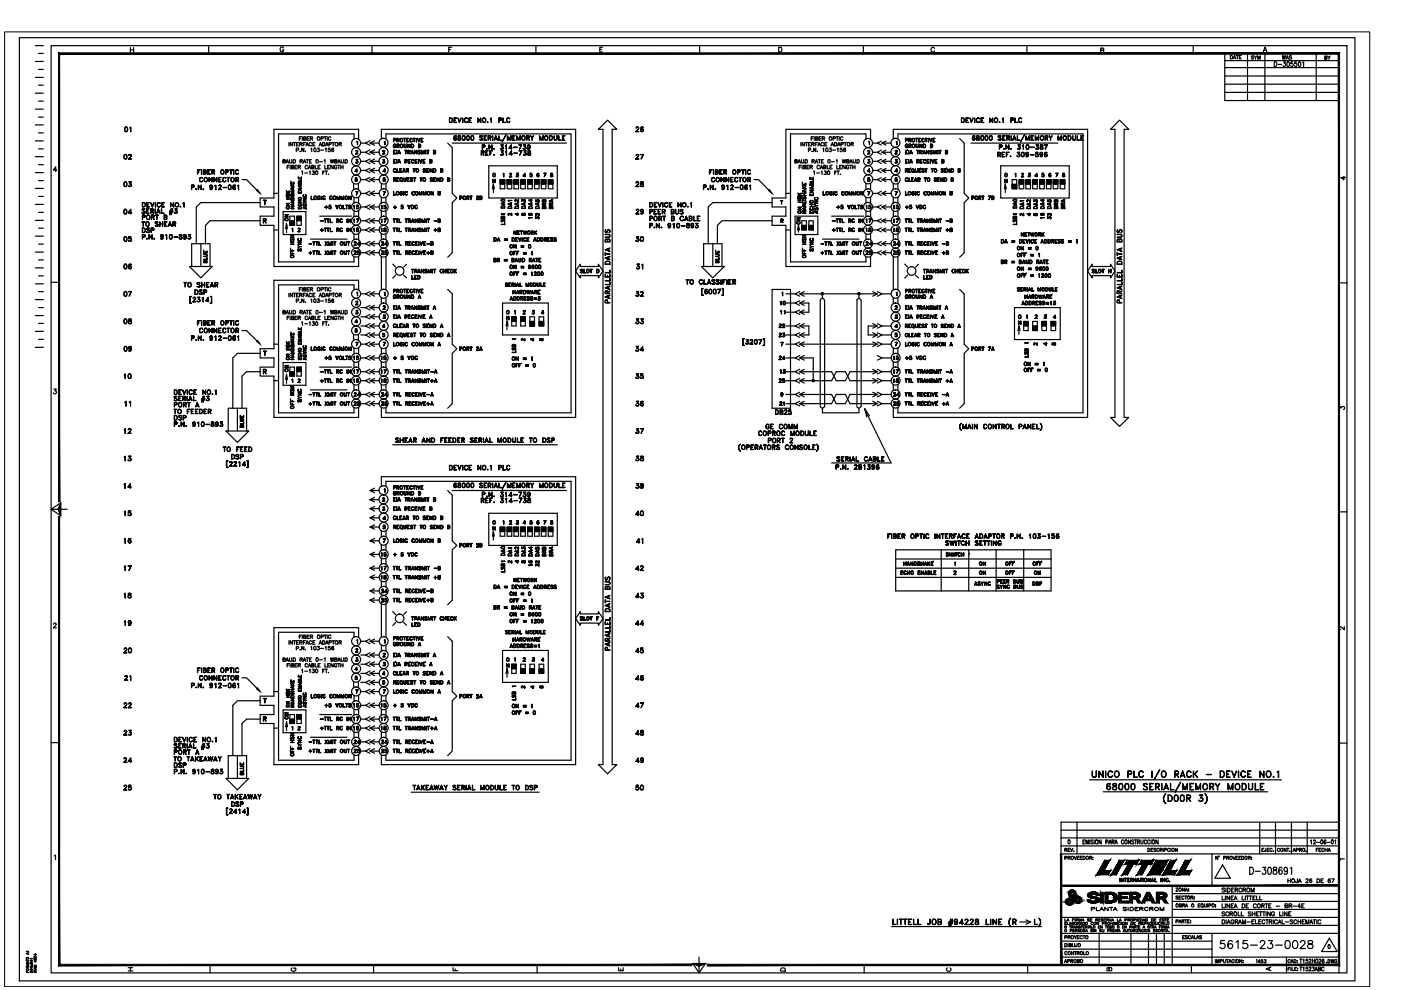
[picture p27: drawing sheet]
<svg xmlns="http://www.w3.org/2000/svg" width="297mm" height="210mm" viewBox="0 0 297 210" stroke-linecap="round" stroke-linejoin="round" font-family="sans-serif">
<g fill="none" stroke="#000" stroke-width=".25">
<path d="M4.1 8h283.2v200h-283.2zM7.5 19.8h1.7M7.5 16.4h1.7M7.5 13h1.7M7.5 9.7h1.7M8.2 18.1h1M8.2 14.7h1M8.2 11.3h1M10.8 9.7h274.8v196.6h-274.8zM27.6 10.1v1M27.6 10.6h.7M28.3 10.1v1"/>
<path d="M44.2 9.7v1.6M60.1 10.2a.37 .37 0 0 0-.4-.3 .37 .37 0 0 0-.3 .4v.3a.36 .36 0 0 0 .4 .4 .36 .36 0 0 0 .3-.4h-.2M78.9 9.7v1.6M95.1 10.5h.4M95.8 10h-.7v1M113.6 9.7v1.6M127.2 10.5h.4M127.8 10h-.6v1h.6M148.3 9.7v1.6M165.1 10h.3a.54 .54 0 0 1 .4 .5 .54 .54 0 0 1-.4 .5h-.3zM183 9.7v1.6M198.1 10.3a.37 .37 0 0 0-.4-.3 .37 .37 0 0 0-.3 .4v.3a.37 .37 0 0 0 .3 .3 .37 .37 0 0 0 .4-.2"/>
<path d="M217.7 9.7v1.6M233.4 10.7l.5-.1 .1-.3-.6-.1v1l.6-.1v-.4h-.2M253 9.7v1.6M259.7 19.6h24.2M259.7 17.9h24.2M259.7 16.1h24.2M259.7 14.3h24.2M259.7 12.9h24.2M260.9 11.8a.37 .37 0 0 1 .4 .3 .37 .37 0 0 1-.4 .4zM261.5 12.5l.2-.7 .3 .7M261.6 12.3h.3M262.1 11.8h.5"/>
<path d="M262.3 11.8v.7M262.8 12.1h.2M263.2 11.8h-.4v.7h.4M264.5 11.3v10M265.8 11.9h-.5l.5 .4-.1 .2-.4-.1M265.9 11.8l.3 .4v.4M266.5 11.8l-.3 .4M266.7 12.6v-.8l.2 .8 .3-.8v.8M267.8 11l.4-1 .4 1M268 10.7h.5M268.2 11.3v10M270.2 13.1a.51 .51 0 0 1 .5 .5 .51 .51 0 0 1-.5 .5z"/>
<path d="M271 13.7h.7M271.9 11.8l.1 .8 .2-.8 .2 .8 .1-.8M272.1 13.1h.4l-.2 .4a.3 .3 0 0 1 .3 .4 .3 .3 0 0 1-.6 0M272.7 12.6l.2-.8 .3 .8M272.8 12.3h.3M273 13.2l.1-.1a.58 .58 0 0 1 0 1l-.3-.4zM273.9 11.9l-.5-.1-.1 .2 .5 .2 .1 .2-.2 .2-.4-.2M274.1 13.1h-.4v.4a.3 .3 0 0 1 .4 .1 .3 .3 0 0 1 0 .4 .3 .3 0 0 1-.5-.1M274.9 13.1h-.4v.4a.3 .3 0 0 1 .4 .1 .3 .3 0 0 1 0 .4 .3 .3 0 0 1-.5-.1M275.4 13.2l.1-.1a.58 .58 0 0 1 0 1l-.2-.4zM276.2 13.3l.2-.2v1M279.1 11.3v10"/>
<path d="M280.9 12.2h.4v-.3h-.4v.7l.4-.1-.1-.3M281.5 11.9l.3 .3v.4M282 11.9l-.2 .3M283.9 11.3h-24.2v10h24.2M7.5 39.9h1.7M7.5 36.6h1.7M7.5 33.2h1.7M7.5 29.9h1.7M7.5 26.5h1.7M7.5 23.1h1.7M8.2 38.3h1M8.2 34.9h1"/>
<path d="M8.2 31.6h1M8.2 28.2h1M8.2 24.8h1M8.2 21.4h1M12 36.1h-.7l.5-.7v1M26.4 38.6a.5 .5 0 0 1 .6 .4 .5 .5 0 0 1-.4 .6l-.3-.2zM26.4 39.5h.4M26.4 38.6h.4M26.4 32.8h.1a.47 .47 0 0 1 .4 .5 .47 .47 0 0 1-.5 .4l-.2-.4zM26.4 33.6h.4M26.4 32.8h.4M26.5 38.6l-.2 .4 .2 .5"/>
<path d="M26.5 32.8l-.2 .4 .2 .5M26.5 27a.47 .47 0 0 1 .6 .4 .47 .47 0 0 1-.6 .5l-.1-.4zM26.5 27.8h.4M26.5 27h.4M26.6 27l-.1 .4 .1 .5M26.8 38.6l.1 .4-.1 .5M26.8 32.8l.1 .4-.1 .5M26.9 27l.1 .4-.1 .5M27.3 33.7h.6h-.7l.6-.7a.29 .29 0 0 0-.2-.2 .29 .29 0 0 0-.3 .2 .3 .3 0 0 1 .3-.3 .3 .3 0 0 1 .3 .3l-.6 .7M27.3 39.4l.1 .1M27.6 39l.3 .2-.3 .3M27.7 26.9v1v-.9l-.2 .1z"/>
<path d="M27.8 38.6h-.5h.6l-.3 .3a.34 .34 0 0 1 .2 .6 .34 .34 0 0 1-.6-.1l.4 .1 .3-.2M27.8 38.6l-.3 .4 .4 .2M40.6 39.7h.5v-.4h-.5v.9v-1l.5 .1v.4h-.5M41.9 36h.5l-.5 .1v.8zM41.9 36.4h.3l-.3 .1M42 39.2l.6 .8 .1-.8v1l-.6-.8-.1 .8zM42.4 37.7l.4-.1 .2 .2a.34 .34 0 0 0-.4-.1 .34 .34 0 0 0-.3 .3v.2a.34 .34 0 0 0 .3 .3 .34 .34 0 0 0 .4-.2 .35 .35 0 0 1-.4 .2 .35 .35 0 0 1-.3-.3zM42.7 36l.1 .9zM43.2 36.4h.4v-.3h-.4v.8h.4v-.3l-.4-.1M43.5 36.4l.1 .1 .1 .4h-.6v-.9l.6 .1v.3l-.2 .1M44.1 36h.5l-.5 .1v.8h.5h-.5zM44.1 36.4h.3l-.3 .1"/>
<path d="M44.3 37.6l.6 .8 .1-.8v1l-.6-.9-.1 .9zM44.5 39.6l.3 .2 .2-.3-.2 .3M44.5 39.4l.2-.1 .3 .1M44.7 39.3l-.2 .2 .2 .3M44.8 39.3l.2 .2-.1 .7M45 36.4h.4v-.3h-.4l-.1 .8v-.9l.6 .1-.1 .3-.4 .1M45 39.7a.3 .3 0 0 1-.4 .1 .3 .3 0 0 1 0-.5 .3 .3 0 0 1 .4 .1v.6l-.2 .2-.3-.2 .1 .2M45.2 36.5l.3 .4-.2-.4M45.3 37.6l.6 .8 .1-.8v1l-.6-.9-.1 .9zM45.5 39.4l.3-.2v1l-.1-.9zM46.4 37.7l.5-.1h-.5v1M46.4 38.1h.3z"/>
<path d="M46.4 38.5l.5 .1zM46.4 39.3l.3-.1 .2 .3-.5 .7h.5h-.6l.6-.7-.2-.2-.3 .1zM47.3 37.7l.4-.1 .2 .2-.2-.1a.45 .45 0 0 0-.5 .3 .45 .45 0 0 0 .3 .5l.4-.2-.2 .3a.48 .48 0 0 1-.5-.3 .48 .48 0 0 1 .1-.6zM47.3 39.7l.7 .1zM47.9 36.4h.4v-.3h-.4l-.1 .8v-.9l.6 .1-.1 .3-.4 .1M48.1 37.6l.6 .1zM48.4 37.7v.9v-.9M48.5 39.3a.48 .48 0 0 1 .6 .3 .48 .48 0 0 1-.3 .6l-.4-.2zM48.5 39.3h.4M48.6 39.3l-.2 .4 .2 .5M48.7 36l.6 .1zM48.9 39.3l.1 .4-.1 .5"/>
<path d="M48.9 36.1v.8l.1-.8M49.4 39.9l.2 .3 .3-.3M49.4 39.8l.2-.1 .3 .1M49.5 39.3h.4M49.5 36l.1 .9zM49.5 39.3l-.1 .6 .2 .3M49.6 39.7l-.2 .2M49.7 39.7l.2 .2-.2 .3M49.8 39.3h.1a.48 .48 0 0 0-.6 .3 .48 .48 0 0 0 .3 .6 .3 .3 0 0 0 .3-.4 .3 .3 0 0 0-.5-.1M50 36.1l.4-.1 .2 .2a.34 .34 0 0 0-.4-.2 .34 .34 0 0 0-.2 .4v.2a.34 .34 0 0 0 .2 .3 .34 .34 0 0 0 .4-.2 .35 .35 0 0 1-.4 .2 .35 .35 0 0 1-.3-.3zM50 37.6l.6 .2-.1 .3h-.5l.5-.2v-.2h-.5v.9zM50.3 38.1l.3 .5-.3-.5"/>
<path d="M50.4 39.4l.2-.2v1l-.1-.9zM51.3 38.1h1l2.2 2.2M60 34.2l.4-.1 .1-.2h-.5v.7l.5-.1v-.2l-.2-.1M60.6 34.6l.3-.7 .3 .7M60.7 34.3h.4M60.9 35.4h.3M61.3 30.2v.7M61.3 35h-.4v.8M61.4 33.9v.6l.2 .1 .2-.1v-.6M61.5 35v.8M61.7 39.6l.6 .1zM61.7 39.2l.4 .4-.4-.4"/>
<path d="M61.7 39h.6v-.4v.4zM61.7 39v-.4v.4M61.7 38.6h.1M61.8 35.4l.5-.1-.2-.3h-.3v.8l.5-.1v-.2l-.2-.1M61.9 39.5l.4-.3-.4 .3M62 39v-.2v.2M62 30.2v.7l-.5-.7v.7M62.1 33.9h.3a.38 .38 0 0 1 .3 .3 .38 .38 0 0 1-.3 .4h-.3zM62.1 39.9v.4M62.2 30.2h.5M62.4 30.2v.7M62.5 35.4h.3"/>
<path d="M62.8 31.8h.5v-.4h-.5v.8M62.9 30.6h.3M63 35h-.5v.8h.5M63.2 35.4h.4l.1-.3-.5-.1v.8M63.2 39.9h.7l-.6 .4 .6 .1h-.7l.6-.5zM63.2 39.5l.7-.3-.6 .3 .6 .2zM63.2 38.4h.7v-.4v.4zM63.2 37.5l.1 .4h.6h-.7zM63.3 30.2h-.4v.7h.4M63.5 29.4h.2M63.5 35.4l.2 .4M63.5 38.8l.3-.1 .1 .4h-.7l.1-.4 .3 .1"/>
<path d="M63.5 39v-.3h-.2v.3h.6l-.1-.3h-.2v.3M63.5 37.9v-.2l.1 .2M63.5 30.6l.5-.1v-.2l-.5-.1v.7M63.6 32.1h.1M63.6 34.2l.5-.1v-.2h-.5v.7M63.7 39.4v.3M63.8 39.3v.4M63.8 30.6l.3 .3M63.9 37.9v-.4v.4M63.9 34.2l.2 .4M63.9 29h-.4v.7M64 36.4l.1-.1v.7"/>
<path d="M64.1 29v.7M64.3 34.6l.3-.7 .3 .7M64.3 30.6h.3M64.4 29.4l.4-.1 .1-.2-.5-.1v.7h.5v-.3h-.2M64.4 34.3h.3M64.4 31.4v.8l-.4-.8v.8M64.6 36.7h.6M64.8 32.1h.1M64.8 30.2h-.5v.7M64.9 30.9l.2-.7 .3 .7M64.9 30.7h.4M64.9 33.9h.5"/>
<path d="M65.1 29.4h.3M65.2 33.9v.7M65.2 35.2a.26 .26 0 0 0-.3-.2 .26 .26 0 0 0-.2 .3v.2a.26 .26 0 0 0 .2 .3 .26 .26 0 0 0 .3-.2M65.4 35.8l.2-.8 .3 .8M65.4 35.5h.4M65.6 36.4l.1-.1v.7M65.6 29h-.5v.7h.5M65.6 34.2h.3M65.8 29.4l.4-.1 .1-.2-.5-.1v.7M65.9 31.6l.2-.2v.8M66 33.9h-.4v.7h.4M66 29.4l.3 .3"/>
<path d="M66.1 30.4a.29 .29 0 0 0-.3-.2 .29 .29 0 0 0-.3 .3v.2a.29 .29 0 0 0 .3 .2 .29 .29 0 0 0 .3-.1M66.1 35.4l.4-.1-.1-.3h-.3v.8l.4-.1-.1-.3M66.3 36.3h.3l-.2 .2a.26 .26 0 0 1 .2 .4 .26 .26 0 0 1-.4 0M66.3 30.6h.3M66.8 30.2h-.5v.7h.5M66.8 35v.8h.5M67.3 31.4h.4l-.2 .3a.25 .25 0 0 1 .2 .4 .25 .25 0 0 1-.5-.1M67.4 35.4h.3M67.6 30.9l.3-.7 .3 .7M67.7 30.7h.4M67.7 34.3h.7M67.9 35h-.5v.8h.5"/>
<path d="M67.9 31.8h.7M68.1 29.4h.4v-.3l-.4-.1v.7M68.4 30.2a.38 .38 0 0 1 .5 .4 .38 .38 0 0 1-.5 .3zM68.4 36.6h.3M68.7 34l.2-.1v.7M68.7 29h.5M68.8 36.3h-.4v.7M68.9 35v.8h.4M68.9 36.3h.5M69 31.6l.1-.2v.8M69 29v.7M69 30.9l.3-.7 .3 .7"/>
<path d="M69.1 30.7h.4M69.2 36.3v.7M69.4 29v.7M69.5 35.4h.3M69.6 36.9h.1M69.8 30.6h.4v-.3l-.4-.1v.7M69.9 35h-.4v.8h.4M70 31.4h-.4v.3a.27 .27 0 0 1 .4 0 .27 .27 0 0 1-.1 .4 .27 .27 0 0 1-.3-.1M70.1 33.9l.1 .7 .2-.7 .2 .7 .1-.7M70.1 29.2a.26 .26 0 0 0-.3-.2 .26 .26 0 0 0-.2 .3 .31 .31 0 0 0 .1 .4 .31 .31 0 0 0 .4-.1M70.4 30.2h.5M70.7 35v.8l-.6-.8v.8"/>
<path d="M70.7 30.2v.7M70.7 31.5v-.1a.34 .34 0 0 0-.4 .4 .34 .34 0 0 0 .4 .3 .22 .22 0 0 0 0-.4 .22 .22 0 0 0-.4 .2M71 34.2l.4-.1v-.2h-.4v.7l.4-.1 .1-.2-.2-.1M71.4 35.2a.26 .26 0 0 0-.3-.2 .26 .26 0 0 0-.2 .3v.2a.26 .26 0 0 0 .3 .3 .26 .26 0 0 0 .2-.3h-.2M71.6 35h.5M71.6 34.6l.3-.7 .3 .7M71.7 34.3h.4M71.8 35v.8M71.9 30.6l.4-.1v-.2l-.4-.1v.7M72.1 30.6l.3 .3M72.3 35.4h.4M72.3 35v.8"/>
<path d="M72.3 33.9v.5l.3 .2 .2-.1 .1-.6M72.7 35v.8M73.2 33.9h.2a.38 .38 0 0 1 .2 .4 .38 .38 0 0 1-.4 .3zM75 39v1.2M75.1 29.5v-1.1h-16v27.1h16v-1.1M75.3 36.3l.5 .1h-.5l.3-.6v.7v-.6l-.3 .5M75.3 38.3l.2 .1 .2-.1M75.3 38.3l.1 .1M75.4 32.6h.5h-.5l.4-.5-.1-.2-.3 .2 .1-.2h.3l.1 .2-.5 .5M75.6 34.1l.3 .2M75.6 38l.1 .2-.1 .2M75.6 34.1a.25 .25 0 0 1 .3 .2 .25 .25 0 0 1-.2 .3 .25 .25 0 0 1-.3-.2"/>
<path d="M75.6 30.1l.2-.1v.7v-.7zM75.7 38.1l-.4-.1 .1-.3h.3h-.3v.3a.26 .26 0 0 1 .3 .1 .26 .26 0 0 1-.1 .3 .26 .26 0 0 1-.3-.1M75.7 34.1l.2 .2-.2 .2M75.8 33.9l-.3-.1h.4l-.3 .3M75.8 33.8l-.2 .3M75.9 34.4l-.2 .1-.3-.1 .2 .1M76 39.1v1.1M76 29.5v-2.1h-17.9v14.6h-2.9v1.9h2.9v1.9h-2.9v2h2.9v8.7h17.9v-2.1M76.5 38.1h1M76.5 36.1h1M76.5 30.3h1M76.5 32.3h1"/>
<path d="M76.5 34.2h1M78.4 35.7l-.9 .4 .9 .5M78.4 37.6l-.9 .5 .9 .5M78.4 31.8l-.9 .5 .9 .5M78.4 33.7l-.9 .5 .9 .5M78.4 29.8l-.9 .5 .9 .5M78.4 38.1h2M78.4 36.1h2M78.4 30.3h2M78.4 36.1l1 .5M78.4 32.3l1 .5M79.4 37.6l-1 .5 1 .5"/>
<path d="M79.4 29.8l-1 .5 1 .5M79.4 31.8l-1 .5h2M79.4 35.7l-1 .4M79.4 33.7l-1 .5M80.4 34.2h-2l1 .5M80.9 29.4v-2h41.1v61.1h-41.1v-2.1M80.9 38.9v1.3M81.2 32.6h.4h-.5l.4-.5-.1-.2-.2 .1 .2-.1 .1 .3-.3 .4M81.2 34.5h.1M81.2 36.3l.5 .1h-.5l.4-.6v.7v-.6l-.4 .5M81.2 38.3l.2 .1M81.3 34.1l.2-.2h-.3h.3l-.2 .2 .2 .2"/>
<path d="M81.3 34.1a.24 .24 0 0 1 .2 .4 .24 .24 0 0 1-.4-.1l.3 .1 .1-.1M81.4 34.1l.1 .1-.1 .3M81.4 30.1l.2-.1v.7v-.7zM81.5 38h.2l-.2 .4M81.7 38.1l-.1-.1h-.4l.1-.3h.4h-.4v.3a.25 .25 0 0 1 .4 0 .25 .25 0 0 1-.1 .4 .25 .25 0 0 1-.4-.1M81.7 38.3l-.2 .1-.3-.1M81.8 29.4v-1h39.3v59.1h-39.3v-1.1M81.8 38.9v1.3M83.4 31.9h.5h-.4v.7h.4h-.5zM83.4 33.8h.5l-.4 .1v.6l.4 .1h-.5zM83.5 38h.3l.1-.2-.4-.1-.1 .8v-.8l.5 .1-.1 .2-.3 .1M83.5 29.7h.3v-.3h-.3l-.1 .7v-.8l.5 .1-.1 .3h-.3"/>
<path d="M83.5 32.2h.2l-.2 .1M83.5 34.2h.2h-.2M83.5 35.8h.2l.2 .1-.1-.1a.3 .3 0 0 0-.4 .4 .3 .3 0 0 0 .5 .2 .26 .26 0 0 1-.3 .1 .26 .26 0 0 1-.2-.3zM83.5 30.6h.2l.2 .1a.25 .25 0 0 0-.3-.1 .25 .25 0 0 0-.2 .2v.2a.23 .23 0 0 0 .3 .3 .23 .23 0 0 0 .2-.3h-.2h.2v.1a.26 .26 0 0 1-.3 .2 .26 .26 0 0 1-.2-.3zM83.7 38.1l.2 .4-.2-.4M84.1 37.7h.5h-.4v.7l.4 .1h-.5zM84.1 32.6v-.7v.7M84.1 34.6v-.8v.8M84.2 35.8v.7h.4h-.4zM84.2 38h.2l-.2 .1M84.2 29.7h.3v-.3h-.3l-.1 .7v-.8l.5 .1-.1 .3h-.3M84.2 30.6l.4 .1v.2h-.4h.4v-.3h-.4v.7z"/>
<path d="M84.3 29.7l.3 .4-.2-.4M84.4 30.9l.2 .4-.2-.4M84.4 34.4h.4M84.4 32.5h.4M84.5 34.4h.3M84.6 31.9l.3 .7-.3-.6-.3 .6zM84.6 33.8l.3 .8-.3-.7-.3 .7zM84.8 35.8h.4zM84.8 36.1h.2h-.2M84.8 35.8v.7h.4h-.4M85.1 38.3l.2 .2zM85.5 36.3h.4"/>
<path d="M85.5 36.4h.4M85.6 29.3l.4 .1zM85.6 37.7v.6l.2 .1 .3-.1v-.6v.6l-.2 .2-.3-.2zM85.7 35.8l.2 .7-.2-.6-.3 .6zM85.7 30.6v.5l.2 .2 .2-.1v-.6v.7l-.4-.1zM85.8 29.4v.7v-.7M85.8 31.9h.5zM85.9 34.2l.4-.1v-.2h-.4v.7v-.8l.4 .1v.3h-.4M85.9 34.6h.1M86 31.9v.7l.1-.7M86.1 34.2l.2 .4-.2-.4M86.1 35.8l.5 .1v.2h-.4h.4v-.3h-.4v.7z"/>
<path d="M86.2 29.3h.5l-.4 .1v.6l.4 .1h-.5zM86.3 29.7h.2h-.2M86.4 36.1l.2 .4-.2-.4M86.4 37.7h.4h-.4v.7l.4 .1h-.4zM86.4 38h.2l-.2 .1M86.4 30.6l.5 .6 .1-.6v.7l-.5-.6-.1 .6zM86.5 32.2h.4v-.3h-.4v.7v-.7h.4v.3l-.4 .1M86.6 33.8h.4l-.4 .1v.6l.4 .1h-.4zM86.6 34.2h.2h-.2M86.7 32.3l.3 .3zM87 37.8h.5l-.5 .1a.43 .43 0 0 1 .5 .5l-.5-.1a.24 .24 0 0 0 .3 .1 .24 .24 0 0 0 .1-.3l-.3-.1zM87 29.4l.2-.1 .2 .2a.3 .3 0 0 0-.4 0 .3 .3 0 0 0 0 .4 .3 .3 0 0 0 .4 0 .32 .32 0 0 1-.5 .1 .32 .32 0 0 1 0-.5z"/>
<path d="M87.2 32.4l.4 .1M87.2 30.6a.39 .39 0 0 1 .5 .3 .39 .39 0 0 1-.5 .4zM87.2 30.6h.3a.36 .36 0 0 1 .2 .4 .36 .36 0 0 1-.5 .3M87.4 31.9l.3 .7-.3-.6-.3 .6zM87.4 33.8l.4 .2a.3 .3 0 0 0-.5 0 .3 .3 0 0 0 0 .4 .3 .3 0 0 0 .5 0 .33 .33 0 0 1-.6 0 .33 .33 0 0 1 .1-.5zM87.5 35.8h.5zM87.6 29.3l.5 .1zM87.7 37.7h.4zM87.8 35.8v.7zM87.8 29.4v.7v-.7M87.9 37.7v.8v-.8M87.9 31.9l.4 .6 .1-.6v.7l-.5-.6v.6z"/>
<path d="M88 33.8h.4l-.3 .1v.6l.3 .1h-.4zM88.1 34.2h.2h-.2M88.3 29.3v.8zM88.5 29.3l.3 .7 .3-.7-.3 .8zM88.6 32l.2-.1 .4 .1h-.5l.5 .5h-.6h.5zM88.7 33.8v.8zM88.7 30.6h.5v.3h-.2l.2 .2-.1 .2h-.4zM88.8 30.6h.3v.3h-.3l.3 .1v.2l-.3 .1zM88.9 33.8l.3 .7 .3-.7-.3 .8zM89 37.7h.5zM89.2 37.7l.1 .8zM89.3 29.3h.4l-.4 .1v.6l.4 .1h-.4z"/>
<path d="M89.3 29.7h.2h-.2M89.4 31.9l.3 .6 .3-.6v.7l-.1-.5-.2 .5-.3-.5v.5zM89.4 32.6h.1M89.7 33.8h.4l-.4 .1v.6l.4 .1h-.4zM89.7 34.2h.3h-.3M89.8 35.8l.4 .1h-.5l.5 .4-.2 .2-.3-.1h.5l-.1-.2-.4-.2zM90.3 32.6v-.7v.7M90.5 35.8h.4h-.4v.7h.4h-.4zM90.5 31.9h.4zM90.5 36.1h.2h-.2M90.7 31.9v.7v-.7M90.7 32.6h.1"/>
<path d="M91.1 35.8l.5 .6 .1-.6v.7l-.5-.6-.1 .6zM91.1 33.9l.5 .1-.1 .1-.4 .1M91.1 34.2l.5 .1-.1 .2h-.4M91.2 37.8h.5l-.5 .1a.43 .43 0 0 1 .5 .5l-.5-.1a.23 .23 0 0 0 .3 .1 .23 .23 0 0 0 .2-.2l-.4-.2zM91.4 34.2h.2v.3l-.5 .1v-.8l.5 .1v.2l-.2 .1M91.9 35.8h.3a.41 .41 0 0 1 .2 .3 .41 .41 0 0 1-.2 .4h-.3zM91.9 35.8a.36 .36 0 0 1 .5 .2 .36 .36 0 0 1-.2 .5h-.3zM91.9 37.7h.5h-.4v.7l.4 .1h-.5zM91.9 32.2h.4v-.3h-.4v.7h.4v-.3h-.4M92 38h.2l-.2 .1M92.2 32.2l.2 .2-.1 .2h-.4v-.7h.4l-.1 .4M92.6 37.7l.5 .6v-.6v.8l-.4-.7-.1 .7z"/>
<path d="M93.4 35.8h.5v.3h-.2l.2 .2-.1 .2h-.4zM93.4 35.8l.5 .1-.1 .2h-.4l.4 .1v.2l-.4 .1M93.4 37.7a.39 .39 0 0 1 .5 .4 .39 .39 0 0 1-.5 .4zM93.4 37.7h.2a.35 .35 0 0 1 .3 .4 .35 .35 0 0 1-.3 .3h-.2M94.9 30.3l1 1v9.7l1 1-1 1v10.6l-1 1M95 37.7l.3 .1v.2h-.3M95 38.1l.3 .1v.2h-.3M95.2 38l.1 .4-.4 .1v-.8l.5 .1-.2 .3M95.3 25h.3a.51 .51 0 0 1 .4 .5 .51 .51 0 0 1-.4 .5h-.3zM95.3 25h.3a.51 .51 0 0 1 0 .9h-.3zM95.9 30.3h24.2M96.3 29.5l.2 .2 .3-.2"/>
<path d="M96.3 29.4l.2-.2 .3 .2M96.3 25h.5h-.5v.9l.5 .1h-.5zM96.3 25.5h.3zM96.4 28.9h.3M96.4 28.8l-.1 .6 .1 .3M96.4 29.2l-.1 .2M96.6 29.2l.2 .2-.2 .3M96.6 28.8h.1a.48 .48 0 0 0-.6 .4 .48 .48 0 0 0 .4 .5 .32 .32 0 0 0 .3-.3 .32 .32 0 0 0-.3-.3l-.2 .2M97.1 25l.3 .9 .4-.9-.4 1zM97.1 29.6l.2 .1M97.2 28.8a.42 .42 0 0 0 .4 .5l.1 .2-.2 .2-.3-.1v-.3a.42 .42 0 0 0 .4-.5zM97.2 28.9h.4"/>
<path d="M97.2 28.8v.2a.53 .53 0 0 1 .4 .7h-.4a.41 .41 0 0 1 0-.5 .41 .41 0 0 1 .4-.1v-.3M97.7 29.6l-.2 .1M98.1 25v1zM98.1 28.8a.45 .45 0 0 1 .5 .5 .45 .45 0 0 1-.5 .4l-.1-.4zM98.1 29.6h.4M98.1 28.9h.4M98.2 28.8l-.2 .4 .2 .5M98.5 28.8l.1 .4-.1 .5M98.6 25.1l.3-.1 .2 .2a.34 .34 0 0 0-.3-.1 .34 .34 0 0 0-.3 .3v.2a.33 .33 0 0 0 .3 .3 .33 .33 0 0 0 .3-.2 .42 .42 0 0 1-.6 .2 .42 .42 0 0 1 0-.7zM98.9 28.9l.2-.1a.48 .48 0 0 1 .5 .4 .48 .48 0 0 1-.3 .5l-.4-.2zM99.1 29.6h.3M99.1 28.9h.3"/>
<path d="M99.1 28.8l-.2 .4 .2 .5M99.4 28.8l.1 .4-.1 .5M99.4 25h.6h-.5v.9l.5 .1h-.6zM99.5 25.5h.3zM99.9 28.8a.45 .45 0 0 1 .6 .5 .45 .45 0 0 1-.6 .4l-.1-.4zM99.9 29.6h.4M100.3 28.8l.1 .4-.1 .5M100.3 28.9l-.3-.1-.1 .1 .1 .8M101.3 25l.6 .9v-.9v1l-.6-.9v.9zM101.7 28.9l.2-.1 .4 .1a.31 .31 0 0 0-.3-.1 .31 .31 0 0 0-.2 .3l.5 .3-.1 .3h-.4l-.1-.1 .4 .1 .2-.3zM102 31.9h.4l.3 .3-.2 .2-.4 .1 .5-.2-.2-.3h-.3v.9zM102.2 30.7h.5l.1 .2-.1 .2-.4 .1 .5-.2-.1-.2h-.4v.9z"/>
<path d="M102.3 32.5l.4 .4-.3-.4M102.4 25.1a.42 .42 0 0 1 .6 .4 .42 .42 0 0 1-.6 .4zM102.7 28.8h.5h-.5v.9h.5h-.5zM102.7 29.2l.3 .1zM103 31.9h.5l-.5 .1v.9h.5h-.5zM103 32.4l.3 .1zM103.2 31.6h.1zM103.2 31.6h.1M103.4 25.9v.1zM103.4 25.9h.1M103.5 28.8l.6 .1-.1 .3-.5 .1 .6-.2-.1-.2-.5-.1v.9zM103.6 35.2h14.6v6.8h-14.6z"/>
<path d="M103.7 30.7l.6 .8v-.8v1l-.6-.9v.9zM103.8 29.3l.3 .4-.3-.4M103.8 31.9h.6l-.5 .1v.9zM103.9 32.4l.3 .1zM103.9 25.2l.3-.2v1l-.1-.9zM104.4 28.8l.1 .9zM104.5 38l.4 .6 .1-.6v.7l-.5-.6v.6zM104.6 38.9v1.9M104.7 31.6h.1zM104.7 32.8l.1 .1zM104.7 31.6h.1M104.7 32.8h.1"/>
<path d="M104.9 29.5h.5M105.1 28.8l.4 .9-.4-.8-.3 .8zM105.7 28.8l.1 .9h.5h-.6zM105.7 25l.6 .2v.3h-.5l.5-.2v-.2l-.5-.1v1zM106 38.3h1M106 38.1h1v1.9h-1zM106 39.1h1M106 39h1M106 38.9h1M106 38.8h1M106 38.7h1M106 38.6h1"/>
<path d="M106 38.5h1M106 38.4h1M106 38.2h1M106.1 31.5l.2 .1M106.1 32.8l.2 .1M106.4 31.1a.31 .31 0 0 1 .3 .3 .31 .31 0 0 1-.4 .3l-.2-.2 .4 .1 .2-.2M106.4 32.3a.34 .34 0 0 1 .3 .3 .34 .34 0 0 1-.2 .4 .34 .34 0 0 1-.4-.2l.4 .1 .2-.2M106.5 31.1l.2 .3-.2 .2M106.5 32.4l.2 .2-.2 .3M106.6 25l.1 .9 .5 .1h-.6zM106.6 36.9l.2-.2v.8v-.7zM106.6 30.8l-.4-.1h.5l-.3 .4"/>
<path d="M106.6 30.7l-.3 .4h.3l.1 .2M106.6 32l-.4-.1h.5l-.3 .5M106.6 31.9l-.3 .5 .4 .2M107.1 30.9l.3-.2v1l-.1-.9zM107.1 32.2l.3-.3v1v-.8zM107.3 28.6l-.9 1.4zM107.5 38.1h1v1.9h-1zM107.5 38.3h1M107.5 38.1h1M107.5 39.1h1M107.5 39h1M107.5 38.9h1"/>
<path d="M107.5 38.8h1M107.5 38.7h1M107.5 38.6h1M107.5 38.5h1M107.5 38.4h1M107.5 38.2h1M107.6 28.8l.4 .8 .3-.8v.9v-.7l-.3 .7-.3-.7-.1 .7zM107.6 25h.3l.1 .2a.37 .37 0 0 0-.5 .1 .37 .37 0 0 0 .1 .5 .37 .37 0 0 0 .5-.1l-.1 .2a.47 .47 0 0 1-.6-.2 .47 .47 0 0 1 .2-.7zM108 31.4h.6h-.7l.5-.7v1v-.9l-.4 .6M108 32.7h.6h-.6l.5-.8v1l-.1-.8-.4 .6M108.1 36.8l.2-.1 .2 .2-.5 .6h.5h-.5l.4-.6-.1-.1-.3 .1zM108.7 28.8h.5h-.5v.9h.5h-.5z"/>
<path d="M108.7 29.2l.3 .1zM108.9 31.2l.7 .1zM108.9 32.5h.8zM109 38.3h.9M109 38.1h.9v1.9h-.9zM109 39.1h.9M109 39h.9M109 38.9h.9M109 38.8h.9M109 38.7h.9M109 38.6h.9M109 38.5h.9"/>
<path d="M109 38.4h.9M109 38.2h.9M109.5 37.4l.1 .1M109.6 28.8l.3 .8 .4-.8v.9l-.1-.7-.3 .7-.3-.7v.7zM109.8 37.1l.1 .1-.1 .3M109.9 36.8l-.4-.1h.4l-.2 .3a.25 .25 0 0 1 .1 .4 .25 .25 0 0 1-.4-.1l.2 .2 .3-.2M109.9 36.7l-.3 .4 .3 .1M110.4 38.1h1v1.9h-1zM110.4 38.3h1M110.4 38.1h1M110.4 39.1h1M110.4 39h1"/>
<path d="M110.4 38.9h1M110.4 38.8h1M110.4 38.7h1M110.4 38.6h1M110.4 38.5h1M110.4 38.4h1M110.4 38.2h1M110.6 30.7l-.5 1 .5-1h-.6l.6 .1M110.6 31.9l-.4 1 .5-1h-.7l.6 .1M110.8 28.8h.1a.47 .47 0 0 1 .5 .5 .47 .47 0 0 1-.6 .4l-.2-.3zM110.9 37.3h.5h-.5l.4-.6v.8v-.6l-.4 .4M110.9 31.5l.2 .1"/>
<path d="M111 32.8l.1 .1M111.1 31.1l.4 .2M111.2 31.1h.2a.33 .33 0 0 1 0 .5 .33 .33 0 0 1-.5-.1l.4 .1 .2-.2M111.2 32.3a.32 .32 0 0 1 .4 .3 .32 .32 0 0 1-.3 .4 .32 .32 0 0 1-.3-.2l.3 .1 .2-.2M111.3 31.1l.2 .3-.2 .2M111.4 32.4l.1 .2-.1 .3M111.4 30.8l-.4-.1h.5l-.3 .4M111.4 30.7l-.3 .4M111.5 32l-.5-.1h.5l-.3 .5M111.5 31.9l-.3 .5h.3v.2M111.6 28.8l.7 .1-.2 .3-.4 .1 .5-.2-.1-.2-.4-.1v.9zM111.8 31.1l.3 .2 .3-.2"/>
<path d="M111.8 30.9l.3-.1 .3 .1M111.9 31.6h.4M111.9 38.3h1M111.9 38.1h1v1.9h-1zM111.9 39.1h1M111.9 39h1M111.9 38.9h1M111.9 38.8h1M111.9 38.7h1M111.9 38.6h1M111.9 38.5h1M111.9 38.4h1"/>
<path d="M111.9 38.2h1M111.9 29.3l.4 .4zM111.9 32.8l.2 .1M112 32a.39 .39 0 0 0 .4 .5v.3h-.4a.41 .41 0 0 1 .4-.5v-.3zM112 32.1h.4M112 30.8l-.2 .2 .2 .3M112 32v.3a.38 .38 0 0 1 .4 .1 .38 .38 0 0 1 0 .5h-.3a.31 .31 0 0 1-.2-.4 .31 .31 0 0 1 .4-.2l.1-.1v-.2M112.2 30.8l.2 .2-.2 .6M112.4 31.1a.3 .3 0 0 1-.5 .1 .3 .3 0 0 1 0-.4 .3 .3 0 0 1 .5 0v.7l-.3 .2-.3-.2 .1 .1M112.4 31l-.2 .3M112.4 37.4l.1 .1M112.5 32.8l-.1 .1"/>
<path d="M112.7 37l.1 .2-.1 .3M112.8 29.2l.4-.4-.3 .4v.5l-.1-.5-.3-.4 .4 .4M112.8 37.2l-.4-.1v-.4h.4l-.4 .1v.2a.26 .26 0 0 1 .4 .1 .26 .26 0 0 1-.1 .4 .26 .26 0 0 1-.3-.2l.1 .2 .3-.2M113.3 38.1h1v1.9h-1zM113.3 38.3h1M113.3 38.1h1M113.3 39.1h1M113.3 39h1M113.3 38.9h1M113.3 38.8h1M113.3 38.7h1M113.3 38.6h1"/>
<path d="M113.3 38.5h1M113.3 38.4h1M113.3 38.2h1M113.9 37.3l.1 .2 .3-.2M113.9 37.2l.1-.1 .3 .1M114 36.8h.2M114 36.8l-.1 .4 .1 .3M114 37.1l-.1 .1M114.1 37.1l.2 .1-.2 .3M114.2 36.8l.1 .1-.2-.2a.4 .4 0 0 0-.3 .4 .4 .4 0 0 0 .3 .4 .24 .24 0 0 0 .2-.4 .24 .24 0 0 0-.4 0M114.4 28.8l.4 .8 .3-.8v.9v-.7l-.3 .7-.4-.7v.7zM114.8 38.1h.9v1.9h-.9z"/>
<path d="M114.8 38.3h.9M114.8 38.1h.9M114.8 39.1h.9M114.8 39h.9M114.8 38.9h.9M114.8 38.8h.9M114.8 38.7h.9M114.8 38.6h.9M114.8 38.5h.9M114.8 38.4h.9M114.8 38.2h.9M115.5 28.9l.2-.1a.47 .47 0 0 1 .5 .5 .47 .47 0 0 1-.6 .4l-.2-.3z"/>
<path d="M115.7 36.7l-.3 .8 .3-.8h-.4l.4 .1M116.2 38.1h1v1.9h-1zM116.2 38.3h1M116.2 39.1h1M116.2 39h1M116.2 38.9h1M116.2 38.8h1M116.2 38.7h1M116.2 38.6h1M116.2 38.5h1M116.2 38.4h1M116.2 38.2h1"/>
<path d="M116.5 28.8a.51 .51 0 0 1 .7 .5 .51 .51 0 0 1-.7 .4zM116.5 28.8a.46 .46 0 0 1 .6 .5 .46 .46 0 0 1-.6 .4zM116.8 37.4v.1M116.8 36.8v.2l.4 .2-.1 .3-.3-.1v-.2l.4-.3zM116.8 36.8v.2l.4 .2-.1 .3h-.3l-.1-.3 .4-.2v-.2M116.8 36.8h.3M117.2 37.4l-.1 .1M117.5 28.8v.6l.2 .3 .3-.1 .1-.8v.6l-.2 .3-.4-.1zM118.4 28.8l.1 .9h.5h-.6zM119.3 28.8h.5h-.5v.9h.5h-.5zM119.3 29.2l.2 .1zM126.9 27.4l1.9-1.9 2 1.9h-1v134.7h1l-2 2-1.9-2h.9v-134.7z"/>
<path d="M134.8 33.7h.7h-.7l.6-.7a.29 .29 0 0 0-.3-.2 .29 .29 0 0 0-.3 .2 .3 .3 0 0 1 .3-.3 .3 .3 0 0 1 .3 .3l-.6 .7M134.8 27.9h.7h-.7l.6-.7a.28 .28 0 0 0-.3-.3 .28 .28 0 0 0-.3 .3 .3 .3 0 0 1 .3-.3 .3 .3 0 0 1 .3 .3l-.6 .7M134.9 38.6h.4l.1 .2-.6 .7 .7 .1h-.7l.6-.8a.28 .28 0 0 0-.3-.2 .28 .28 0 0 0-.3 .2zM135.8 39.4l.1 .1M135.8 38.6v.3a.5 .5 0 0 1 .6 .6h-.6a.45 .45 0 0 1 .6-.6v-.3zM135.8 38.6h.6M135.8 27.7l.3 .2 .3-.2M135.9 38.6l-.1 .2a.54 .54 0 0 1 .6 .7l-.2 .1a.33 .33 0 0 1-.5-.3 .33 .33 0 0 1 .5-.4l.2-.1-.1-.2M135.9 27h.5M136 27l-.2 .6 .3 .3M136.1 27.4l-.3 .1 .3-.1 .3 .1M136.2 27.4l.2 .2-.2 .3"/>
<path d="M136.3 27l.1 .1v-.1a.5 .5 0 0 0-.7 .3 .5 .5 0 0 0 .4 .6 .32 .32 0 0 0 .3-.3 .32 .32 0 0 0-.3-.3l-.3 .2M136.4 32.8l-.5 .9 .5-.9h-.6h.6M136.4 39.4l-.2 .1M149.2 39.7h.4v-.4h-.4l-.1 .9v-1l.6 .1-.1 .4h-.4M150.4 36h.6l-.5 .1v.8zM150.5 36.4h.2l-.2 .1M150.6 39.2l.6 .8v-.8v1l-.6-.8v.8zM150.9 37.7l.4-.1 .3 .2a.37 .37 0 0 0-.4-.1 .37 .37 0 0 0-.3 .3v.2a.37 .37 0 0 0 .3 .3 .37 .37 0 0 0 .4-.2 .38 .38 0 0 1-.5 .3 .38 .38 0 0 1-.3-.4zM151.3 36v.9zM151.7 36.1l.5 .1v.2h-.5M151.7 36.5l.5 .1v.3h-.5M152 36.4l.3 .2-.1 .3h-.5v-.9l.5 .1v.3l-.2 .1"/>
<path d="M152.6 36h.6l-.5 .1v.8h.5h-.6zM152.7 36.4h.2l-.2 .1M152.9 37.6l.6 .8v-.8v1l-.6-.9v.9zM153 39.6l.3 .2 .2-.3-.1 .3M153 39.4l.3-.1 .2 .1M153.2 39.3l-.2 .2 .2 .3M153.4 39.3l.1 .2-.1 .7M153.5 36.4h.5v-.3h-.5v.8v-.9l.5 .1v.3l-.5 .1M153.5 39.7a.3 .3 0 0 1-.4 .1 .3 .3 0 0 1 0-.5 .3 .3 0 0 1 .4 .1v.6l-.2 .2-.3-.2 .2 .2M153.8 36.5l.3 .4-.3-.4M153.9 37.6l.6 .8v-.8v1l-.6-.9v.9zM154.1 39.4l.2-.2v1v-.9z"/>
<path d="M154.9 37.6h.5l-.5 .1v.8l.5 .1h-.5zM154.9 38.1h.3zM154.9 39.3l.4-.1 .1 .3-.5 .7h.6h-.6l.5-.7-.1-.2-.4 .1zM155.8 37.7l.4-.1 .2 .2-.2-.1a.45 .45 0 0 0-.4 .3 .45 .45 0 0 0 .2 .5l.4-.2-.2 .3a.48 .48 0 0 1-.4-.3 .48 .48 0 0 1 0-.6zM155.8 39.7l.8 .1zM156.4 36.4h.5v-.3h-.5v.8v-.9l.5 .1v.3l-.5 .1M156.7 37.6l.6 .1zM156.9 37.7l.1 .9zM157.1 39.3a.48 .48 0 0 1 .5 .3 .48 .48 0 0 1-.3 .6l-.3-.2zM157.1 39.3h.3M157.1 39.3l-.1 .4 .1 .5M157.2 36l.6 .1z"/>
<path d="M157.4 39.3l.1 .4-.1 .5M157.5 36.1v.8v-.8M157.9 39.9l.3 .3 .3-.3M157.9 39.8l.3-.1 .3 .1M158 39.3h.4M158.1 36v.9zM158.1 39.3l-.2 .6 .2 .3M158.1 39.7l-.2 .2M158.3 39.7l.2 .2-.2 .3M158.4 39.3a.48 .48 0 0 0-.6 .3 .48 .48 0 0 0 .4 .6 .3 .3 0 0 0 .3-.4 .3 .3 0 0 0-.6-.1M158.5 36.1l.4-.1 .2 .2a.34 .34 0 0 0-.3-.2 .34 .34 0 0 0-.3 .4v.2a.34 .34 0 0 0 .3 .3 .34 .34 0 0 0 .3-.2 .35 .35 0 0 1-.4 .2 .35 .35 0 0 1-.2-.3zM158.5 37.6l.6 .2-.1 .3h-.4l.5-.2-.1-.2h-.4v.9z"/>
<path d="M158.8 38.1l.3 .5zM158.9 39.4l.2-.2v1v-.9zM159.9 38.1h.9l2.2 2.2M168.5 34.2l.5-.1v-.2h-.5v.7l.5-.1v-.2l-.2-.1M169.2 34.6l.3-.7 .2 .7M169.3 34.3h.3M169.4 35.4h.3M169.8 30.2v.7M169.9 35h-.5v.8M169.9 33.9v.6l.2 .1 .3-.1v-.6M170.1 35v.8M170.1 39.9l.8 .1z"/>
<path d="M170.1 39.5l.5 .4zM170.1 38.8v.4h.7l.1-.4v.4h-.8zM170.1 38.8h.1M170.3 35.4l.5-.1-.2-.3h-.3v.8l.5-.1v-.2l-.2-.1M170.4 39.8l.5-.3-.5 .4M170.5 39.2v-.2v.2M170.6 30.2v.7l-.5-.7v.7M170.7 33.9h.2a.38 .38 0 0 1 .3 .3 .38 .38 0 0 1-.3 .4h-.2zM170.7 30.2h.5M171 30.2v.7M171.1 35.4h.3M171.4 31.8h.4v-.4h-.4v.8"/>
<path d="M171.4 30.6h.3M171.5 35h-.4v.8h.4M171.7 39.8l.7-.3-.6 .3 .6 .3zM171.7 38.6h.7v-.4v.4zM171.7 37.6v.4h.7v-.4v.4h-.7zM171.7 35.4h.5v-.3l-.5-.1v.8M171.9 30.2h-.5v.7h.5M172 29.4h.3M172 35.4l.3 .4M172 39l.4-.1v.4h-.7l.1-.5 .3 .2M172 39.3v-.4h-.2l-.1 .4h.7v-.4h-.3v.4M172 38v-.3l.1 .3"/>
<path d="M172.1 30.6l.4-.1 .1-.2-.5-.1v.7M172.2 32.1h.1M172.2 34.2l.4-.1v-.2h-.4v.7M172.2 39.7v.3M172.3 39.6v.4M172.3 30.6l.3 .3M172.4 34.2l.3 .4M172.5 29h-.5v.7M172.5 36.4l.2-.1v.7M172.6 29v.7M172.8 34.6l.3-.7 .3 .7M172.8 30.6h.3"/>
<path d="M172.9 29.4l.5-.1v-.2l-.5-.1v.7h.5v-.3h-.2M172.9 34.3h.4M173 31.4v.8l-.5-.8v.8M173.1 36.7h.7M173.3 32.1h.1M173.3 30.2h-.5v.7M173.4 30.9l.3-.7 .2 .7M173.5 30.7h.3M173.5 33.9h.4M173.7 29.4h.2M173.7 35.2a.26 .26 0 0 0-.3-.2 .26 .26 0 0 0-.2 .3 .31 .31 0 0 0 .1 .4 .31 .31 0 0 0 .4 0v-.1M173.7 33.9v.7"/>
<path d="M173.9 35.8l.3-.8 .3 .8M174 35.5h.4M174.1 29h-.4v.7h.4M174.1 36.4l.2-.1v.7M174.2 34.2h.2M174.3 29.4l.5-.1v-.2l-.5-.1v.7M174.5 31.6l.1-.2v.8M174.6 29.4l.2 .3M174.6 30.4a.29 .29 0 0 0-.3-.2 .29 .29 0 0 0-.2 .3v.2a.29 .29 0 0 0 .2 .2 .29 .29 0 0 0 .3-.1M174.6 33.9h-.4v.7h.4M174.6 35.4l.5-.1-.1-.3h-.4v.8l.5-.1-.1-.3M174.8 36.3h.4l-.2 .2a.26 .26 0 0 1 .2 .4 .26 .26 0 0 1-.5 0"/>
<path d="M174.9 30.6h.3M175.3 30.2h-.4v.7h.4M175.4 35v.8h.4M175.8 31.4h.4l-.2 .3a.25 .25 0 0 1 .2 .4 .25 .25 0 0 1-.4-.1M176 35.4h.3M176.2 30.9l.3-.7 .2 .7M176.3 30.7h.4M176.3 34.3h.6M176.4 35h-.4v.8h.4M176.5 31.8h.7M176.6 29.4h.4l.1-.3-.5-.1v.7M177 30.2a.38 .38 0 0 1 .4 .4 .38 .38 0 0 1-.4 .3z"/>
<path d="M177 36.6h.2M177.2 29h.6M177.3 34l.2-.1v.7M177.4 36.3h-.4v.7M177.4 35v.8h.4M177.5 36.3h.5M177.5 31.6l.2-.2v.8M177.5 29v.7M177.6 30.9l.2-.7 .3 .7M177.7 30.7h.4M177.7 36.3v.7M177.9 29v.7"/>
<path d="M178 35.4h.3M178.2 36.9h.1M178.3 30.6h.4l.1-.3-.5-.1v.7M178.5 35h-.5v.8h.5M178.5 31.4h-.3l-.1 .3a.27 .27 0 0 1 .4 0 .27 .27 0 0 1 0 .4 .27 .27 0 0 1-.4-.1M178.6 33.9l.2 .7 .1-.7 .2 .7 .2-.7M178.7 29.2a.31 .31 0 0 0-.4-.2 .31 .31 0 0 0-.1 .4 .29 .29 0 0 0 .2 .3 .29 .29 0 0 0 .3-.1M178.9 30.2h.6M179.2 35v.8l-.5-.8v.8M179.2 30.2v.7M179.3 31.5l-.1-.1a.34 .34 0 0 0-.3 .4 .34 .34 0 0 0 .3 .3 .22 .22 0 0 0 0-.4 .22 .22 0 0 0-.3 .2M179.5 34.2l.4-.1 .1-.2h-.5v.7l.5-.1v-.2l-.2-.1"/>
<path d="M180 35.2a.26 .26 0 0 0-.4-.2 .26 .26 0 0 0-.1 .3v.2a.26 .26 0 0 0 .2 .3 .26 .26 0 0 0 .3-.3h-.2M180.1 35h.5M180.2 34.6l.2-.7 .3 .7M180.3 34.3h.3M180.4 35v.8M180.4 30.6l.4-.1 .1-.2-.5-.1v.7M180.7 30.6l.2 .3M180.8 35.4h.5M180.8 35v.8M180.9 33.9v.5l.2 .2 .3-.1v-.6M181.3 35v.8M181.7 33.9h.2a.4 .4 0 0 1 .3 .3 .4 .4 0 0 1-.3 .4h-.2z"/>
<path d="M183.6 29.5v-1.1h-16v27.1h16v-1.1M183.6 38.9v1.3M184 36.3l.5 .1h-.6l.4-.6v.7v-.6l-.3 .5M184 32.6h.4h-.5l.5-.5-.1-.2-.3 .2v-.2h.3l.1 .2-.4 .5M184 38.3l.1 .1M184.2 34.1a.25 .25 0 0 1 .2 .2 .25 .25 0 0 1-.2 .3 .25 .25 0 0 1-.3-.2h.1M184.2 30.1l.2-.1v.7l-.1-.7zM184.3 38l.1 .2-.1 .2M184.3 34.1l.1 .2-.1 .2M184.4 33.9l-.4-.1h.4l-.2 .3M184.4 33.8l-.3 .3 .3 .2M184.4 38.1l-.4-.1v-.3h.4h-.3l-.1 .3a.26 .26 0 0 1 .4 .1 .26 .26 0 0 1-.1 .3 .26 .26 0 0 1-.4-.1h.1"/>
<path d="M184.4 38.3l-.2 .1-.2-.1M184.4 34.4l-.2 .1-.2-.1 .1 .1M184.6 29.5v-2.1h-18v14.6h-2.9v1.9h2.9v1.9h-2.9v2h2.9v8.7h18v-2.1M184.6 38.9v1.3M185 38.1h1M185 36.1h1M185 30.3h1M185 32.3h1M185 34.2h1M186.9 35.7l-.9 .4 .9 .5M186.9 37.7l-.9 .4 .9 .4M186.9 33.8l-.9 .4 .9 .5"/>
<path d="M186.9 29.9l-.9 .4 .9 .5M186.9 31.8l-.9 .5 .9 .4M187 38.1h1.9M187 36.1h1.9M187 30.3h1.9M187 32.3h1.9M187 34.2h1.9M187.8 35.7l-.8 .4 .8 .5M187.8 37.7l-.8 .4 .8 .4M187.8 33.8l-.8 .4 .8 .5M187.8 31.8l-.8 .5 .8 .4M187.8 29.9l-.8 .4 .8 .5"/>
<path d="M189.4 29.4v-2h41.2v61.1h-41.2v-2.1M189.4 38.9v1.3M189.8 36.3l.5 .1h-.5l.4-.6v.7l-.1-.6-.3 .5M189.8 32.6h.4h-.4l.4-.4v-.3h-.3l-.1 .2a.21 .21 0 0 1 .2-.2 .21 .21 0 0 1 .2 .2l-.4 .5M189.8 38.3l.1 .1M189.9 34.1l.3 .2M190 34.1a.24 .24 0 0 1 .2 .4 .24 .24 0 0 1-.4-.1M190 30.1l.2-.1v.7l-.1-.7zM190.1 38h.1l-.1 .4M190.1 34.1l.1 .1-.1 .3M190.2 38.1v-.1h-.4v-.3h.4h-.3l-.1 .3a.25 .25 0 0 1 .4 0 .25 .25 0 0 1-.1 .4 .25 .25 0 0 1-.3-.1M190.2 38.3l-.2 .1-.2-.1"/>
<path d="M190.2 33.9l-.4-.1h.4l-.2 .3M190.2 34.4l-.2 .1-.2-.1 .1 .1M190.2 33.8l-.3 .3M190.4 29.5v-1.1h39.2v59.1h-39.2v-1.1M190.4 38.9v1.3M192 37.8l.3-.1 .1 .2v-.1a.29 .29 0 0 0-.4 .3 .29 .29 0 0 0 .4 .2 .26 .26 0 0 1-.3 .2 .26 .26 0 0 1-.2-.3zM192 35.8v.7v-.7M192 36.5h.1M192 36.1h.4v-.3h-.4h.4v.3l-.4 .1M192 33.8h.4l-.4 .1v.6l.4 .1h-.4zM192 31.9h.4h-.4v.7h.4h-.4zM192 34.2h.2h-.2"/>
<path d="M192 32.2h.2l-.2 .1M192 29.7h.4v-.3h-.4v.7v-.8l.4 .1v.3h-.4M192.1 30.6h.2l.1 .1a.25 .25 0 0 0-.2-.1 .25 .25 0 0 0-.2 .2v.2a.23 .23 0 0 0 .2 .3 .23 .23 0 0 0 .2-.3h-.1h.1v.1a.26 .26 0 0 1-.3 .2 .26 .26 0 0 1-.2-.3zM192.2 36.2l.2 .3zM192.4 31.9h.1M192.7 35.8h.4h-.4v.7h.4h-.4zM192.7 34.6v-.8v.8M192.7 32.6v-.7v.7M192.7 37.7v.7l.4 .1h-.4zM192.7 36.1h.2l-.2 .1M192.7 30.6l.5 .1-.1 .2h-.4h.4v-.3h-.4v.7zM192.7 29.7h.4v-.3h-.4v.7v-.8l.4 .1v.3h-.4"/>
<path d="M192.9 34.6h.1M192.9 32.6h.1M192.9 30.9l.3 .4zM192.9 29.7l.2 .4-.2-.4M193 34.4h.4M193 32.5h.4M193 34.4h.3M193.1 35.8h.1M193.2 33.8l.3 .8-.3-.7-.3 .7zM193.2 31.9l.3 .7-.3-.6-.3 .6zM193.3 37.7h.4h-.4v.8h.4l-.4-.1M193.3 38.1h.2h-.2"/>
<path d="M193.4 35.8a.31 .31 0 0 1 .4 .3 .31 .31 0 0 1-.5 .3v-.3a.28 .28 0 0 1 .3-.3 .28 .28 0 0 1 .2 .3 .32 .32 0 0 1-.2 .4 .32 .32 0 0 1-.3-.4zM193.6 36.4l.2 .2zM193.9 38.5h.1M193.9 38.3h.5M194 38.3h.3M194.1 35.8v.5l.2 .2 .2-.2 .1-.5v.5l-.2 .2-.3-.2zM194.1 29.3l.5 .1zM194.1 37.7l.3 .8-.3-.7-.2 .7zM194.2 30.6v.5l.2 .2 .3-.2v-.5l-.1 .7-.4-.1zM194.3 29.4v.7l.1-.7M194.4 34.2l.4-.1v-.2h-.4v.7v-.8l.5 .1-.1 .3h-.4M194.4 34.6h.1"/>
<path d="M194.6 31.9v.7zM194.6 37.7l.5 .2-.1 .2h-.4l.4-.1v-.2l-.4-.1v.8zM194.6 38.5h.1M194.6 34.2l.3 .4-.2-.4M194.8 38.1l.3 .4-.2-.4M194.8 35.8h.4h-.3v.7h.3h-.4zM194.8 31.9h-.4h.4M194.8 29.4l.4-.1h-.4v.8h.4l-.4-.1M194.8 29.7h.2h-.2M194.9 36.1h.2l-.2 .1M195 30.6l.5 .6v-.6v.7l-.5-.6v.6zM195.1 32.2h.3v-.3h-.3l-.1 .7v-.7h.5l-.1 .3-.3 .1"/>
<path d="M195.1 33.8h.4l-.3 .1v.6l.3 .1h-.4zM195.2 34.2h.2h-.2M195.2 35.8h.1M195.2 32.3l.3 .3-.2-.3M195.5 35.9h.5h-.5l.4 .3v.3l-.4-.1h.4zM195.5 29.4l.3-.1 .2 .2a.3 .3 0 0 0-.5 0 .3 .3 0 0 0 0 .4 .3 .3 0 0 0 .5 0 .32 .32 0 0 1-.5 .1 .32 .32 0 0 1 0-.5zM195.7 32.5h.5M195.8 30.6a.39 .39 0 0 1 .5 .3 .39 .39 0 0 1-.5 .4zM195.8 30.6h.2a.36 .36 0 0 1 .2 .4 .36 .36 0 0 1-.4 .3M195.8 33.9l.3-.1 .2 .2a.3 .3 0 0 0-.4 0 .3 .3 0 0 0 0 .4 .3 .3 0 0 0 .4 0 .26 .26 0 0 1-.3 .2 .26 .26 0 0 1-.2-.3zM196 37.7h.4zM196 31.9l.2 .7-.2-.6-.3 .6z"/>
<path d="M196.1 29.3l.5 .1zM196.2 37.7v.8v-.8M196.3 35.8v.7v-.7M196.3 36.5h.1M196.3 29.4v.7l.1-.7M196.4 31.9l.5 .6v-.6v.7l-.4-.6-.1 .6zM196.6 35.8h-.5h.5M196.6 33.8h.4l-.4 .1v.6l.4 .1h-.4zM196.6 34.2h.2h-.2M196.8 29.3l.1 .8zM197.1 29.3l.2 .7 .3-.7-.3 .8zM197.2 33.8l.1 .8z"/>
<path d="M197.3 31.9l.4 .1h-.5l.5 .4-.2 .2-.3-.1h.5l-.1-.2-.4-.2zM197.3 30.6l.4 .1-.1 .2 .1 .2-.1 .2h-.3zM197.3 30.6l.4 .1v.2h-.4l.4 .1-.1 .3h-.3zM197.5 33.8l.3 .6 .2-.6-.2 .8zM197.7 35.8v.7v-.7M197.8 29.3h.4l-.3 .1v.6l.3 .1h-.4zM197.9 35.8h-.5h.5M197.9 29.7h.2h-.2M198 31.9l.2 .6 .3-.6v.7v-.5l-.3 .5-.2-.5v.5zM198.1 37.8l.1-.1 .4 .1-.4-.1-.1 .2a.38 .38 0 0 1 .4 .5l-.4-.1h.4zM198.2 33.8h.5l-.4 .1v.6l.4 .1h-.5zM198.3 34.2h.2h-.2"/>
<path d="M198.8 31.9v.7zM198.8 37.7h.4h-.4v.8h.4l-.4-.1M198.8 38.1h.3h-.3M199.3 31.9v.7v-.7M199.5 37.7l.4 .6v-.6v.8l-.4-.7v.7zM199.5 31.9h-.4h.4M199.6 35.8l.4 .1a.23 .23 0 0 0-.2-.1 .23 .23 0 0 0-.2 .2l.4 .2-.1 .3-.3-.1h.4l-.1-.2-.3-.2zM199.7 34.2l.4-.1v-.2h-.4v.6h.4v-.3h-.4M200 34.2l.2 .2-.5 .2v-.8l.4 .1-.1 .3M200.2 37.7h.3a.44 .44 0 0 1 0 .8h-.3zM200.3 37.7a.36 .36 0 0 1 .4 .3 .36 .36 0 0 1-.2 .4h-.2zM200.3 35.8h.4h-.4v.7h.4h-.4z"/>
<path d="M200.3 36.1h.2l-.2 .1M200.5 32.2h.4v-.3h-.4v.7h.4v-.3h-.4M200.7 35.8h.1M200.7 32.2l.2 .2v.2h-.5v-.7h.5v.3l-.2 .1M200.9 35.8l.5 .6v-.6v.7l-.4-.6-.1 .6zM201.7 37.7l.4 .2-.1 .2 .1 .2-.1 .2h-.3zM201.7 35.8h.2a.38 .38 0 0 1 .3 .4 .38 .38 0 0 1-.3 .3h-.2zM201.7 37.7l.4 .2v.1l-.4 .1h.4l-.1 .3h-.3zM201.7 35.8a.36 .36 0 0 1 .4 .2 .36 .36 0 0 1-.2 .5h-.2zM203.2 36.1h.3v-.3h-.3v.7l.3-.1v-.2h-.3M203.4 36.1l.2 .1v.2l-.4 .1v-.7h.4v.3l-.2 .1M203.5 29.4l.9 .9v10.7l1 1-1 1v10.6l-.9 1"/>
<path d="M203.8 25h.4a.51 .51 0 0 1 .3 .5 .51 .51 0 0 1-.3 .5h-.4zM203.9 25h.3a.51 .51 0 0 1 0 .9h-.3M204.8 25h.6h-.5v.9l.5 .1h-.6zM204.9 25.5h.2zM205.6 25l.4 .9 .3-.9-.3 1zM205.9 30.3h18.4M206.2 29.5l.2 .2 .3-.2M206.2 29.4l.2-.2 .3 .2M206.3 28.9h.4M206.3 28.8l-.1 .6 .2 .3M206.4 29.2l-.2 .2M206.5 29.2l.2 .2-.2 .3"/>
<path d="M206.6 28.8h.1a.48 .48 0 0 0-.6 .4 .48 .48 0 0 0 .3 .5 .32 .32 0 0 0 .4-.3 .32 .32 0 0 0-.4-.3l-.2 .2M206.6 25l.1 1zM207.1 29.6l.1 .1M207.1 28.8a.42 .42 0 0 0 .5 .5v.2l-.2 .2-.3-.1v-.3a.42 .42 0 0 0 .5-.5zM207.1 28.9h.5M207.1 28.8v.2a.53 .53 0 0 1 .5 .7h-.5a.41 .41 0 0 1 0-.5 .41 .41 0 0 1 .4-.1v-.3M207.2 25h.4l.1 .2a.34 .34 0 0 0-.4-.1 .34 .34 0 0 0-.2 .3v.2a.33 .33 0 0 0 .2 .3 .33 .33 0 0 0 .4-.2 .42 .42 0 0 1-.6 .2 .42 .42 0 0 1 0-.7zM207.6 29.6l-.1 .1M208 25h.6h-.5v.9l.5 .1h-.6zM208.1 28.8a.45 .45 0 0 1 .5 .5 .45 .45 0 0 1-.5 .4l-.2-.4zM208.1 29.6h.3M208.1 28.9h.3"/>
<path d="M208.1 25.5h.2zM208.1 28.8l-.1 .4 .1 .5M208.4 28.8l.1 .4-.1 .5M208.9 28.9l.1-.1a.48 .48 0 0 1 .6 .4 .48 .48 0 0 1-.4 .5l-.3-.2zM209 29.6h.3M209 28.9h.4l-.1 .8M209 28.8l-.1 .4 .1 .5M209.8 25l.6 .9 .1-.9v1l-.6-.9-.1 .9zM209.9 28.8a.45 .45 0 0 1 .5 .5 .45 .45 0 0 1-.5 .4l-.1-.4zM209.9 29.6h.4M209.9 28.9h.4M209.9 28.8l-.1 .4 .1 .5"/>
<path d="M210.2 28.8l.2 .4-.2 .5M211 25a.44 .44 0 0 1 .6 .5 .44 .44 0 0 1-.7 .4l-.1-.5zM211.6 32.8l.4-.1v-.3l-.4-.1-.1 1v-1l.7 .2-.2 .3h-.4M211.6 28.9l.3-.1 .4 .1a.31 .31 0 0 0-.4-.1 .31 .31 0 0 0-.2 .3l.5 .3v.3h-.5l-.1-.1 .4 .1 .2-.3zM211.8 32.8l.4 .5zM211.9 30.7h.4l.2 .2-.1 .2-.5 .1 .5-.2-.1-.2h-.4v.9zM211.9 25.9l.1 .1zM211.9 25.9h.1M212.2 35.2h14.5v6.8h-14.5zM212.5 25.2l.2-.2v1v-.9zM212.5 32.3h.5h-.5v1h.5l-.5-.1M212.5 32.8h.3h-.3"/>
<path d="M212.6 28.8h.5h-.5v.9h.5h-.5zM212.6 29.2l.3 .1zM212.8 31.6h.1zM212.9 31.6h.1M213 38l.5 .6v-.6v.7l-.4-.6-.1 .6zM213.1 38.9v1.9M213.3 30.7l.6 .8v-.8v1l-.6-.9v.9zM213.4 32.3h.5h-.5v1zM213.4 32.8h.3h-.3M213.4 28.8l.6 .1v.3l-.5 .1 .5-.2v-.2l-.5-.1v.9zM213.7 29.3l.3 .4-.2-.4M214.2 33.1h.1v.2z"/>
<path d="M214.2 33.1h.1M214.3 31.6h.1zM214.3 25h.4l.2 .2-.1 .3h-.5l.5-.2v-.2l-.5-.1v1zM214.3 31.6h.1M214.4 28.8v.9zM214.6 38.1h1v1.9h-1zM214.6 39.4h1M214.6 39.3h1M214.6 39.2h1M214.6 39.1h1M214.6 39.5h1M214.6 39.6h1"/>
<path d="M214.6 39.7h1M214.6 39.8h1M214.6 39.9h1M214.6 40h1M214.8 29.5h.5M215.1 28.8l.3 .9-.3-.8-.4 .8zM215.2 36.9l.1-.2v.8v-.7zM215.2 25l.1 .9 .5 .1h-.6zM215.6 33.1l.2 .1M215.7 28.8v.9h.5h-.5zM215.8 31.5l.1 .1M216 31.1a.32 .32 0 0 1 .4 .2 .32 .32 0 0 1-.3 .4 .32 .32 0 0 1-.4-.2l.4 .1 .2-.2"/>
<path d="M216 32.7l.2 .2-.2 .3M216 25.1l.4-.1 .2 .2a.37 .37 0 0 0-.5 .1 .37 .37 0 0 0 0 .5 .37 .37 0 0 0 .5-.1v.2a.45 .45 0 0 1-.7-.1 .45 .45 0 0 1 .1-.7zM216.1 38.1h.9v1.9h-.9zM216.1 38.3h.9M216.1 38.1h.9M216.1 39.1h.9M216.1 39h.9M216.1 38.9h.9M216.1 38.8h.9M216.1 38.7h.9M216.1 38.6h.9M216.1 38.5h.9"/>
<path d="M216.1 38.4h.9M216.1 38.2h.9M216.1 31.1l.2 .3-.2 .2M216.2 32.3h-.5h.5l-.3 .4a.31 .31 0 0 1 .4 .3 .31 .31 0 0 1-.4 .3l-.3-.3 .4 .2 .2-.2M216.2 32.3l-.3 .4 .3 .2M216.2 30.8l-.4-.1h.5l-.3 .4M216.2 30.7l-.3 .4 .4 .2M216.6 36.8l.3-.1 .1 .2-.4 .6h.4h-.5l.5-.6-.1-.1-.3 .1zM216.7 32.3a.43 .43 0 0 1 .5 .5 .43 .43 0 0 1-.5 .4l-.2-.4zM216.7 33.1h.3M216.7 32.4h.3M216.7 32.3l-.1 .4 .1 .5"/>
<path d="M216.7 30.9l.3-.2v1v-.9zM217 32.3l.1 .4-.1 .5M217.2 28.6l-.8 1.4zM217.5 28.8l.4 .8 .4-.8v.9l-.1-.7-.3 .7-.3-.7-.1 .7zM217.5 32.6l.2 .2 .3-.2M217.5 32.5l.2-.2 .3 .2M217.5 38.3h1M217.5 38.1h1v1.9h-1zM217.5 39.1h1M217.5 39h1M217.5 38.9h1M217.5 38.8h1"/>
<path d="M217.5 38.7h1M217.5 38.6h1M217.5 38.5h1M217.5 38.4h1M217.5 38.2h1M217.6 33.1h.3M217.7 32.3l-.2 .2 .2 .3M217.7 30.8a.43 .43 0 0 1 .5 .4 .43 .43 0 0 1-.5 .4l-.1-.3zM217.7 31.6h.4M217.7 30.8h.4M217.7 30.8l-.1 .3 .1 .5M217.8 32.3l.2 .3-.1 .6"/>
<path d="M218 30.8l.1 .3-.1 .5M218 32.8a.3 .3 0 0 1-.4 0 .3 .3 0 0 1 0-.4 .3 .3 0 0 1 .4 0v.6l-.2 .3-.3-.2 .1 .1M218 32.6l-.2 .2M218 37.4l.1 .1M218.3 37.1l.1 .1-.1 .3M218.4 36.7l-.2 .4 .2-.4h-.3l.3 .1M218.4 32.8h.8zM218.4 37.2l-.2-.2a.25 .25 0 0 1 .3 .2 .25 .25 0 0 1-.2 .3 .25 .25 0 0 1-.3-.2l.2 .2 .2-.2M218.5 31.2l.8 .1zM218.6 28.8h.6h-.5v.9h.5h-.6zM218.7 29.2l.2 .1zM218.9 38.1h1v1.9h-1z"/>
<path d="M218.9 38.3h1M218.9 38.1h1M218.9 39.1h1M218.9 39h1M218.9 38.9h1M218.9 38.8h1M218.9 38.7h1M218.9 38.6h1M218.9 38.5h1M218.9 38.4h1M218.9 38.2h1M219.5 37.3h.5h-.5l.3-.6v.8v-.6l-.3 .4"/>
<path d="M219.5 28.8l.3 .8 .4-.8v.9v-.7l-.4 .7-.3-.7v.7zM219.6 33.1l.1 .1M219.6 31.5l.2 .1M219.9 31.1a.32 .32 0 0 1 .3 .2 .32 .32 0 0 1-.2 .4 .32 .32 0 0 1-.4-.2l.4 .1 .2-.2M220 32.6l.1 .3-.1 .3M220 31.1l.2 .3-.2 .2M220.1 32.8l-.2-.2-.3 .1v-.4h.5h-.4l-.1 .3a.34 .34 0 0 1 .5 .1 .34 .34 0 0 1-.1 .5 .34 .34 0 0 1-.5-.2l.4 .2 .2-.2M220.1 30.8l-.4-.1h.5l-.3 .4M220.1 30.7l-.3 .4 .4 .2M220.4 38.1h1v1.9h-1zM220.4 38.3h1M220.4 38.1h1"/>
<path d="M220.4 39.1h1M220.4 39h1M220.4 38.9h1M220.4 38.8h1M220.4 38.7h1M220.4 38.6h1M220.4 38.5h1M220.4 38.4h1M220.4 38.2h1M220.5 32.6l.2 .2 .3-.2M220.5 32.5l.2-.2 .3 .2M220.6 33.1h.3"/>
<path d="M220.6 31.5l.1 .1M220.6 30.8v.2l.4 .2 .1 .4h-.5v-.4l.5-.3-.2-.2zM220.6 30.8h.5M220.6 30.8v.2l.5 .4-.2 .3-.3-.1-.1-.2 .5-.4v-.2M220.7 32.3l-.2 .2 .2 .3M220.7 28.8h.1a.47 .47 0 0 1 .5 .5 .47 .47 0 0 1-.6 .4l-.1-.3zM220.8 32.3l.2 .3-.1 .6M220.9 37.4l.1 .1M221 32.8a.3 .3 0 0 1-.4 0 .3 .3 0 0 1 0-.4 .3 .3 0 0 1 .4 0v.6l-.2 .3-.3-.2 .1 .1M221 32.6l-.2 .2M221.1 31.5l-.1 .1M221.2 37l.2 .2-.2 .3"/>
<path d="M221.4 37.2l-.5-.1 .1-.4h.3l-.3 .1v.2a.26 .26 0 0 1 .4 .1 .26 .26 0 0 1-.1 .4 .26 .26 0 0 1-.4-.2l.2 .2 .3-.2M221.5 33l.2 .2 .3-.2M221.5 32.9l.2-.2 .3 .2M221.6 28.8l.6 .1-.1 .3-.4 .1 .4-.2v-.2l-.4-.1v.9zM221.6 32.4h.4M221.6 32.3l-.1 .6 .2 .3M221.7 32.7l-.2 .2M221.8 32.7l.2 .2-.2 .3M221.9 29.3l.3 .4-.3-.4M221.9 38.1h.9v1.9h-.9zM221.9 38.3h.9M221.9 38.1h.9"/>
<path d="M221.9 39.1h.9M221.9 39h.9M221.9 38.9h.9M221.9 38.8h.9M221.9 38.7h.9M221.9 38.6h.9M221.9 38.5h.9M221.9 38.4h.9M221.9 38.2h.9M221.9 32.3l.1 .1-.2-.1a.45 .45 0 0 0-.4 .5 .45 .45 0 0 0 .5 .4 .29 .29 0 0 0 0-.5 .29 .29 0 0 0-.4 .1M222 30.7l-.4 1 .5-1h-.7l.6 .1M222.4 37.3l.2 .2 .2-.2"/>
<path d="M222.4 37.2l.1-.1 .3 .1M222.5 36.8h.3M222.5 36.8l-.1 .4 .1 .3M222.5 37.1l-.1 .1M222.7 37.1l.1 .1-.1 .3M222.7 29.2l.4-.4-.3 .4v.5l-.1-.5-.3-.4 .4 .4M222.7 36.8l.1 .1-.1-.2a.4 .4 0 0 0-.3 .4 .4 .4 0 0 0 .2 .4 .24 .24 0 0 0 .2-.4 .24 .24 0 0 0-.4 0M223.3 38.1h1v1.9h-1zM223.3 38.3h1M223.3 38.1h1M223.3 39.1h1M223.3 39h1"/>
<path d="M223.3 38.9h1M223.3 38.8h1M223.3 38.7h1M223.3 38.6h1M223.3 38.5h1M223.3 38.4h1M223.3 38.2h1M224.3 36.7l-.4 .8 .4-.8h-.5l.5 .1M224.3 28.8l.4 .8 .3-.8v.9v-.7l-.3 .7-.3-.7-.1 .7zM224.8 38.1h1v1.9h-1zM224.8 38.3h1M224.8 38.1h1"/>
<path d="M224.8 39.1h1M224.8 39h1M224.8 38.9h1M224.8 38.8h1M224.8 38.7h1M224.8 38.6h1M224.8 38.5h1M224.8 38.4h1M224.8 38.2h1M225.3 37.4l.1 .1M225.3 36.8v.2l.4 .2-.1 .3-.3-.1v-.2l.4-.3zM225.3 36.8h.4"/>
<path d="M225.4 36.8v.2l.4 .2-.2 .3h-.3v-.3l.3-.2v-.2M225.6 28.8a.47 .47 0 0 1 .5 .5 .47 .47 0 0 1-.5 .4l-.2-.3zM225.7 37.4l-.1 .1M226.4 28.8a.51 .51 0 0 1 .7 .5 .51 .51 0 0 1-.7 .4zM226.5 28.8a.46 .46 0 0 1 .6 .5 .46 .46 0 0 1-.6 .4zM227.4 28.8l.1 .6 .2 .3 .3-.3v-.6v.6l-.1 .3-.4-.1zM228.4 28.8v.9h.5h-.5zM229.2 28.8h.5h-.5v.9h.5h-.5zM229.2 29.2l.3 .1zM237.4 25.5l1.9 1.9h-1v61.1h1l-1.9 1.9-1.9-1.9h.9v-61.1h-.9zM284.9 37.4v.7l-.6-.5h1M7.5 46.7h1.7"/>
<path d="M7.5 56.8h1.7M7.5 53.5h1.7M7.5 50.1h1.7M7.5 43.3h1.7M8.2 48.4h1M8.2 58.5h1M8.2 55.1h1M8.2 51.8h1M8.2 45h1M8.2 41.6h1M10.8 59.8h1.7M26.4 44.4h.1a.49 .49 0 0 1 .4 .5 .49 .49 0 0 1-.5 .4l-.2-.4z"/>
<path d="M26.4 45.3h.4M26.4 44.5h.4M26.4 50.2h.1a.53 .53 0 0 1 .4 .5 .53 .53 0 0 1-.4 .5l-.3-.5zM26.4 51.1h.4M26.4 50.3h.4M26.4 56a.5 .5 0 0 1 .6 .4 .5 .5 0 0 1-.4 .6l-.3-.2zM26.4 56.9h.4M26.4 56.1h.4M26.4 44.4l-.1 .4 .1 .5M26.5 50.2l-.2 .4 .2 .5M26.5 56l-.2 .4 .2 .6M26.7 44.4l.1 .4-.1 .5"/>
<path d="M26.8 50.2l.1 .4-.1 .5M26.8 56l.1 .4-.1 .6M27.2 45.1l.7 .1h-.7l.5-.8v1v-.9l-.5 .7M27.3 51l.1 .1M27.3 56.8l.3 .2 .3-.2M27.3 56.6l.3-.2 .3 .2M27.4 56.1h.4M27.5 56l-.2 .7 .2 .3M27.5 56.4l-.2 .3M27.6 50.6l.3 .2-.3 .3M27.6 56.4l.3 .3-.3 .3M27.7 56l.2 .2-.1-.2a.5 .5 0 0 0-.6 .4 .5 .5 0 0 0 .4 .6 .32 .32 0 0 0 .3-.5 .32 .32 0 0 0-.6 0"/>
<path d="M27.9 50.7l-.3-.1h-.3v-.4h.5h-.5v.4a.36 .36 0 0 1 .5 0 .36 .36 0 0 1-.1 .6 .36 .36 0 0 1-.5-.2l.4 .1 .3-.1M30.1 47l.6 .1zM30.1 44.4l.3-.1 .4 .1a.3 .3 0 0 0-.4-.1 .3 .3 0 0 0-.2 .3l.5 .3 .1 .2-.3 .1-.4-.1a.33 .33 0 0 0 .4 .1 .33 .33 0 0 0 .2-.3l-.5-.3zM30.2 43a.51 .51 0 0 1 .6 .1 .51 .51 0 0 1-.1 .7l-.5 .1zM30.2 45.6h.5l.1 .2-.1 .2-.5 .1 .5-.2-.1-.3h-.4v1zM30.2 48.3a.51 .51 0 0 1 .6 .5 .51 .51 0 0 1-.6 .5zM30.2 43a.44 .44 0 0 1 .6 .4 .44 .44 0 0 1-.6 .4zM30.2 50.2h.5v-.4h-.5v.9v-1l.5 .1v.4h-.5M30.2 48.4a.46 .46 0 0 1 .6 .4 .46 .46 0 0 1-.6 .5zM30.4 47.1v.9zM31 47.1a.42 .42 0 0 1 .6 .4 .42 .42 0 0 1-.6 .4zM31.1 44.3h.5h-.5v.9h.5h-.5z"/>
<path d="M31.1 50.6l.1 .1zM31.1 44.7h.3l-.3 .1M31.1 43h.6h-.5v.8l.5 .1h-.6zM31.2 43.4h.3l-.3 .1M31.2 48.4l.3-.1 .3 .2-.5-.1-.2 .2a.51 .51 0 0 1 .5 .7l-.5-.1h.6l-.1-.3-.5-.2zM31.6 49.7l.6 .8 .1-.8v1l-.7-.8v.8zM31.9 43l.4 .8 .3-.8-.3 .9zM32 44.7h.5v-.3l-.5-.1v.9v-.9l.5 .1v.3l-.5 .1M32 48.3h.5l.1 .2v.3h-.5l.5-.1-.1-.3h-.4v.9zM32.1 45.6h.5l.1 .2-.1 .2-.5 .1 .5-.2-.1-.3h-.4v1zM32.3 44.8l.3 .4zM32.4 46.1l.3 .5-.3-.5"/>
<path d="M32.6 50.6l.2 .1zM32.6 50.6l.1 .1zM32.9 44.3v.9zM32.9 47.1l.2-.1 .4 .1h-.6l.1 .3 .5 .2-.1 .3h-.5h.6l-.1-.3-.4-.2zM32.9 43l.1 .9zM32.9 45.6h.6zM33.2 45.6v1l.1-1M33.3 45h.6M33.4 44.9h.4M33.5 43h.3l.2 .2-.2-.2a.45 .45 0 0 0-.5 .3 .45 .45 0 0 0 .3 .5l.4-.1-.2 .2a.49 .49 0 0 1-.5-.3 .49 .49 0 0 1 .2-.6zM33.6 44.3l.4 .9-.4-.8-.4 .8zM33.9 47v1z"/>
<path d="M33.9 47.5h.6M34.1 50.1l.2 .2 .3-.2M34.1 49.9l.2-.1 .3 .1M34.1 50.6h.4M34.2 44.3l.1 .9h.5h-.6zM34.3 49.8l-.2 .2 .2 .3M34.3 43h.6h-.5v.8l.5 .1h-.6zM34.4 43.4h.2l-.2 .1M34.4 49.8l.2 .2-.1 .7M34.5 47v1zM34.6 50.2a.3 .3 0 0 1-.5 0 .3 .3 0 0 1 0-.4 .3 .3 0 0 1 .5 .1l-.1 .8h-.4v-.2l.1 .2M34.6 50l-.2 .3"/>
<path d="M34.8 45.6h.5l.1 .3-.3 .2h.2v.4l-.5 .1zM34.8 45.6l.5 .2v.2h-.5l.5 .1v.4h-.5M34.9 47h.5l-.5 .1v.8l.5 .1h-.5zM34.9 47.5h.3h-.3M35.1 49.9l.2-.2v1v-.9zM35.7 47.7h.6M35.8 47.7h.4M35.9 45l.7 .1zM36 44.7l.7 .1zM36 49.8a.45 .45 0 0 1 .5 .4 .45 .45 0 0 1-.5 .5l-.1-.4zM36 50.6h.4M36 49.8h.4"/>
<path d="M36 47l.4 1-.4-.9-.4 .9zM36.1 49.8l-.2 .4 .2 .5M36.2 43l.5 .8 .1-.8v.9l-.6-.8v.8zM36.3 44.3l-.3 1.2zM36.4 49.8l.1 .4-.1 .5M36.6 44.3l-.4 1.2zM36.7 47.5l.5-.1v-.3h-.5v.9v-1l.5 .1v.4h-.5M36.9 50.2l.7 .1zM37 47.5l.3 .5-.3-.5M37 45.1l.1 .1M37.2 44.6a.32 .32 0 0 1 .4 .3 .32 .32 0 0 1-.3 .4 .32 .32 0 0 1-.3-.3l.3 .2 .2-.2M37.4 44.7l.1 .2-.1 .3"/>
<path d="M37.5 44.3h-.5h.5l-.3 .4M37.5 44.3l-.3 .4 .3 .2M38 50.5l.1 .2M38.1 49.8a.42 .42 0 0 0 .4 .5l.1 .2-.2 .2-.3-.1v-.3a.42 .42 0 0 0 .4-.5zM38.1 49.8h.4M38.1 49.8v.1a.53 .53 0 0 1 .4 .8l-.5-.1a.56 .56 0 0 1 .5-.7v-.1M38.2 43.8h.2zM38.2 43.8h.1M38.6 50.5l-.2 .2M38.8 43.1l.2-.1v.9v-.9zM38.9 50.1l.3 .2 .3-.2M38.9 49.9l.3-.1 .3 .1"/>
<path d="M39 50.6h.3M39 59.9h.6zM39.1 49.8l-.2 .2 .2 .3M39.2 49.8l.3 .2-.2 .7M39.2 59.9v1l.1-1M39.5 50.2a.3 .3 0 0 1-.5 0 .3 .3 0 0 1 0-.4 .3 .3 0 0 1 .5 .1v.6l-.3 .2-.3-.2 .1 .2M39.5 50l-.3 .3M39.8 50.5l.2 .2M40 50.2l.4 .1M40.1 50.1a.34 .34 0 0 1 .4 .3 .34 .34 0 0 1-.3 .3 .34 .34 0 0 1-.4-.2M40.2 56.5h4.8l-2.4 2.4zM40.2 50.2l.2 .2-.2 .3"/>
<path d="M40.3 49.8l-.4-.1h.5l-.3 .5M40.3 49.7l-.3 .5M40.4 50.4l-.2 .3-.4-.2M40.6 56.5v-4.8h3.9v4.8M41.5 40.1l.1 .1zM41.6 40.1h.1M42.6 51.7v4.8M42.8 59.9v1zM43.1 40.1l.1 .1zM43.1 40.1h.1M43.2 55h.7v-.4v.4zM43.2 53.9h.6l.1 .4-.7 .1 .7-.1-.1-.3z"/>
<path d="M43.2 53.2v.4h.7v-.4v.4h-.7zM43.2 53.2h.1M43.3 59.9l.1 1zM43.5 55.4l.1-.2 .3 .1v.4h-.7v-.4l.2-.1 .2 .2M43.5 55.7v-.4h-.3v.4h.7v-.4h-.3v.4M43.5 53.6v-.2l.1 .2M43.8 59.9h.5h-.5v.9l.5 .1h-.5zM44.6 40.1h.3M44.9 59.9l.4 1-.4-.9-.3 .9zM45.6 59.9h.5l.1 .2-.1 .3h-.5l.5-.2v-.2l-.5-.1v1zM48.5 40.1h.4M55.2 43h-12.6l-1 .9v7.8"/>
<path d="M55.2 46.8h-10.7l-.9 1v3.9M55.8 42.4l.6 .1zM55.9 46.8l.4-.1v-.3h-.4l-.1 .9v-1l.6 .1-.1 .4h-.4M56.1 46.8l.3 .5-.2-.5M56.1 42.5v.9l.1-.9M58.1 48.8h1M58.1 41h1M60 44.9h4.9v4.8h-4.9zM60.4 45.5h.7l-.6 .5h.6h-.7l.6-.5zM60.5 48.5l.2-1 .3 1M60.7 43.1h.6l-.5 .4 .5 .1h-.6l.6-.4zM60.7 42.2h.6z"/>
<path d="M60.7 41.8h.6zM60.7 41.2v.3h.2l.2-.3h.2v.3v-.3h-.2l-.1 .3h-.3zM60.7 40.9h.6zM60.7 40.5l.4 .4zM60.7 47.4v1.9M61 40.8l.3-.3-.3 .3M61 41.8v.4M61.5 45.8h.9v1.9h-.9zM61.5 46.8h.9M61.5 47h.9M61.5 47.5h.9M61.5 47.7h.9"/>
<path d="M61.5 47.4h.9M61.5 47.3h.9M61.5 47.2h.9M61.5 47.1h.9M61.5 46.9h.9M61.6 53.4v.4h.7h-.7zM61.6 53.4h.1M61.6 52.8v.4h.7h-.7zM61.6 52.8h.1M61.6 51.8h.7zM61.6 51.3h.7zM61.6 50.6h.1a.23 .23 0 0 0-.1 .2 .23 .23 0 0 0 .2 .2l.2-.4h.2v.4a.25 .25 0 0 0 .1-.2 .25 .25 0 0 0-.3-.2l-.2 .4h-.2z"/>
<path d="M61.6 50.3h.7zM61.6 49.8l.4 .5zM61.7 44.2l.6 .1zM61.7 43.8h.6h-.6M61.7 43.4l.6-.3-.5 .3 .5 .2zM61.7 42.5h.6l-.5 .4 .5 .1h-.6l.5-.5zM61.7 41.9a.36 .36 0 0 1 .4-.1 .36 .36 0 0 1 .2 .4h-.6h.6l-.1-.3a.35 .35 0 0 0-.4 0 .35 .35 0 0 0-.1 .3zM61.7 41.3l.1-.1-.1 .3 .1 .1 .4-.4v.4v-.4l-.4 .4zM61.7 40.9l.6 .1zM61.7 40.5h.6h-.6M61.7 40.1l.6-.3-.5 .3 .5 .2zM61.9 50.2l.4-.4z"/>
<path d="M61.9 48.5l.2-.1v.7l-.1-.6zM61.9 53.8v-.2l.1 .2M61.9 53.2v-.3l.1 .3M61.9 51.3v.5M62 40.5v.4M62 43.8v.4M62 51.3v.5M62.1 43.5v-.3v.4M62.9 45.8h1v2h-1zM62.9 46.5h1M62.9 46.6h1M62.9 46.8h1"/>
<path d="M62.9 46.3h1M62.9 46h1M62.9 46.1h1M62.9 46.2h1M62.9 46.4h1M62.9 46.7h1M63.2 51.3h.7l-.7 .5h.7h-.7l.6-.5zM63.2 49.1h.5h-.5l.4-.5-.1-.2-.3 .1 .3-.1 .1 .2-.4 .5M63.2 52.7v.5l.5-.5 .2 .1v.4h-.1v-.4h-.1l-.5 .4zM63.2 50.6h.1a.29 .29 0 0 0 .1 .4 .29 .29 0 0 0 .4-.1 .29 .29 0 0 0-.1-.4 .3 .3 0 0 1 .2 .4 .3 .3 0 0 1-.4 .2l-.3-.2zM63.2 43.9l.1 .3h.6v-.3v.4h-.7zM63.2 42.6h.7z"/>
<path d="M63.2 40.6l.1 .3h.6v-.3v.4h-.7zM63.3 43.3l.1-.1a.25 .25 0 0 0-.1 .3 .25 .25 0 0 0 .2 .2h.2a.25 .25 0 0 0 .2-.2 .25 .25 0 0 0-.1-.3 .28 .28 0 0 1 .1 .3 .28 .28 0 0 1-.2 .2l-.4-.1zM63.5 52.3l-.3 .3 .3-.3h.4l-.7-.3 .3 .3M63.5 44.2v-.1l.1 .1M63.5 40.9v-.1l.1 .1M63.5 42.6v.4M63.6 42.6v.4M63.9 43h-.7h.7M64.3 44.1l.6-.3-.6 .3 .6 .2zM64.3 42h.6l-.6 .4h.6h-.6l.5-.4zM64.3 43.2v.4l.4-.4 .2 .2v.2l-.1 .1 .1-.3-.2-.1-.4 .4zM64.3 41.3h.1a.25 .25 0 0 0-.1 .2 .25 .25 0 0 0 .2 .2h.2a.25 .25 0 0 0 .2-.2 .25 .25 0 0 0-.1-.2 .26 .26 0 0 1 .1 .3 .26 .26 0 0 1-.2 .2l-.4-.2z"/>
<path d="M64.6 42.8l-.3 .3 .3-.2h.3l-.6-.3 .3 .3M64.7 43.9v.3M64.8 43.9v.4M64.9 44.3h.1M65.5 51.7h.6zM65.5 53.6h.6zM65.8 53.3v.6zM65.8 50.7h7.8M66 41.6v.7h.4h-.4zM66.3 51.3h.5zM66.3 53.2h.5zM66.5 51.3v.7v-.7"/>
<path d="M66.5 53.2v.8v-.8M66.9 51.3h.5zM66.9 53.2h.5zM67.1 51.3l.1 .7zM67.1 53.2l.1 .8zM67.4 41.7l.4-.1 .1 .2a.26 .26 0 0 0-.3-.2 .26 .26 0 0 0-.2 .3v.1a.23 .23 0 0 0 .2 .3 .23 .23 0 0 0 .2-.3h-.1h.2a.3 .3 0 0 1-.4 .3 .3 .3 0 0 1-.2-.4zM67.6 51.3v.7h.4h-.4zM67.6 53.2v.7l.4 .1h-.4zM67.8 45.8h6.7M67.9 46.8h.6zM67.9 48.8h.6zM68.1 41.6l.1 .7z"/>
<path d="M68.2 48.5v.6zM68.5 41.7l.3-.1 .1 .2-.1-.2a.31 .31 0 0 0-.4 .4 .31 .31 0 0 0 .5 .2v-.1a.26 .26 0 0 1-.3 .2 .26 .26 0 0 1-.2-.3zM68.7 46.4l.5 .1zM68.7 48.4h.5zM68.9 51.3l.5 .7zM68.9 53.2l.5 .8zM69 46.5v.7v-.7M69 48.4v.7v-.7M69.2 43.6v.6zM69.3 46.4l.5 .1zM69.3 48.4h.5zM69.4 51.3l-.5 .7z"/>
<path d="M69.4 53.2l-.5 .8zM69.5 43.9h-.6h.6M69.6 46.5v.7v-.7M69.6 48.4v.7v-.7M69.6 51.3l.3 .6 .3-.6v.7v-.5l-.3 .5-.2-.5-.1 .5zM69.6 53.2l.3 .6 .3-.6v.8v-.6l-.3 .6-.2-.6-.1 .6zM70 46.4l.1 .7 .3 .1h-.4zM70 48.4l.1 .7h.3h-.4zM70 41.6h.3l.1 .2a.26 .26 0 0 0-.2-.2 .26 .26 0 0 0-.3 .3v.1a.28 .28 0 0 0 .2 .3 .28 .28 0 0 0 .3-.2 .32 .32 0 0 1-.4 .1 .32 .32 0 0 1-.1-.4zM70.1 43.8l.1 .2-.1 .2M70.2 43.9l-.4-.1v-.3h.3h-.2l-.1 .3a.27 .27 0 0 1 .4 .1 .27 .27 0 0 1-.1 .4 .27 .27 0 0 1-.4-.2h.1M70.2 44.1l-.2 .1-.2-.1 .1 .1"/>
<path d="M70.5 52v-.7v.7M70.5 54v-.8v.8M70.7 41.7l.1-.1a.31 .31 0 0 1 .4 .3 .31 .31 0 0 1-.5 .2v-.2a.28 .28 0 0 1 .2-.3 .28 .28 0 0 1 .3 .3 .32 .32 0 0 1-.3 .4 .32 .32 0 0 1-.2-.4zM70.7 51.3h.5zM70.7 53.2h.5zM71 51.3v.7zM71 53.2v.8zM71.2 43.5l.3 .6 .2-.6-.2 .8zM71.4 46.8h.4v-.2l-.4-.1v.7v-.8l.4 .2v.2h-.4M71.4 48.7h.4v-.3h-.4v.7v-.7h.4v.3l-.4 .1M71.5 41.6l.3 .6 .2-.6v.7v-.5l-.2 .5-.3-.5v.5zM71.6 46.8l.2 .4z"/>
<path d="M71.6 48.8l.2 .3zM72.1 46.5l.3-.1 .2 .2-.2-.1a.31 .31 0 0 0-.3 .3 .31 .31 0 0 0 .4 .3l.1-.1a.26 .26 0 0 1-.3 .2 .26 .26 0 0 1-.2-.3zM72.1 48.5l.3-.1 .2 .1-.3-.1a.36 .36 0 0 0-.2 .4 .36 .36 0 0 0 .3 .3l.2-.2a.26 .26 0 0 1-.3 .2 .26 .26 0 0 1-.2-.3zM72.3 41.6l.3 .6 .3-.6v.7v-.5l-.3 .5-.3-.5v.5zM72.7 43.5l.1 .7 .4 .1h-.5zM72.9 51.3l.1 .6 .2 .1 .2-.1v-.6v.7l-.4-.1zM72.9 53.2l.1 .5 .2 .2 .2-.1v-.6v.7l-.4-.1zM73.3 43.5h.4zM73.5 43.5v.8v-.8M73.5 44.3h.1M73.6 46.4v.8zM73.6 48.4v.7z"/>
<path d="M73.7 51.3h.4zM73.7 53.2h.4zM73.9 51.3v.7zM73.9 53.2v.8zM73.9 46.4l.4 .7 .1-.7v.8l-.5-.7v.7zM73.9 48.4l.4 .6 .1-.6v.7l-.5-.6v.6zM74 43.5l.4 .1a.23 .23 0 0 0-.3-.1 .23 .23 0 0 0-.1 .3l.4 .2v.1l-.2 .2-.3-.2a.23 .23 0 0 0 .3 .1 .23 .23 0 0 0 .1-.2l-.4-.2zM74 41.6l.4 .6v-.6v.7l-.4-.6v.6zM75 46.6l.1-.2v.8v-.7zM75 48.5l.1-.1v.7v-.7zM75 43.7l.1-.2v.8v-.7zM75.1 41.9v1.2"/>
<path d="M75.1 44.7v1.3M75.1 49.6v1.2M75.1 53.4h.1M75.1 53.9l.5 .1h-.5l.4-.6-.1-.2-.3 .2a.21 .21 0 0 1 .2-.2 .21 .21 0 0 1 .2 .2l-.4 .6M75.1 51.3h.3l.1 .2-.4 .5h.5h-.5l.4-.5-.1-.2-.3 .2zM75.4 40.6h.5l-.3 .7 .3-.7zM75.6 49l.1 .1M75.6 48.4v.2l.4 .3-.1 .2h-.3v-.2l.4-.4zM75.6 48.4h.4M75.7 48.4v.2l.4 .3-.1 .2-.4-.1 .1-.3 .2-.1v-.2M75.8 51.8h.5h-.5l.4-.5v.7l-.1-.6-.3 .4M75.9 43.8l.1 .2-.1 .2"/>
<path d="M76 46.4l-.3 .8 .4-.8h-.5l.4 .1M76 43.9l-.4-.1v-.3h.4h-.3l-.1 .3a.27 .27 0 0 1 .4 .1 .27 .27 0 0 1-.1 .4 .27 .27 0 0 1-.3-.2M76 44.1l-.1 .1-.3-.1 .1 .1M76 41.9v1.2M76 44.7v1.3M76 49.6v1.2M76 49l-.1 .1M76.1 53.5l.1 .2-.1 .2M76.2 53.6l-.4-.1v-.3h.4h-.3l-.1 .3a.26 .26 0 0 1 .4 0 .26 .26 0 0 1-.1 .4 .26 .26 0 0 1-.3-.1M76.2 53.8h-.4l.1 .1M76.5 43.9h1M76.5 51.7h1"/>
<path d="M76.5 46.8h1M76.5 48.8h1M76.5 53.6h1M76.5 41h1M78.4 51.2l-.9 .5 .9 .4M78.4 53.1l-.9 .5 .9 .5M78.4 46.3l-.9 .5 .9 .5M78.4 48.2l-.9 .6 .9 .4M78.4 43.4l-.9 .5 .9 .5M78.4 40.5l-.9 .5 .9 .5M78.4 48.8h2M78.4 53.6h2"/>
<path d="M78.4 41h2M78.4 51.7l1 .4M78.4 46.8l1 .5M78.4 43.9l1 .5M79.4 53.1l-1 .5 1 .5M79.4 51.2l-1 .5h2M79.4 48.2l-1 .6 1 .4M79.4 43.4l-1 .5h2M79.4 46.3l-1 .5h2M79.4 40.5l-1 .5 1 .5M80.8 46.6l.1-.2v.8v-.7zM80.8 48.5l.1-.1v.7v-.7z"/>
<path d="M80.9 43.6l.1-.1v.8zM80.9 41.9v1.2M80.9 44.7v1.3M80.9 49.6v1.2M80.9 54.4v7M80.9 53.4h.1M80.9 53.9l.5 .1h-.5l.4-.6-.1-.2-.3 .2 .3-.2 .1 .2-.4 .6M81 51.3l.3 .2-.4 .5h.5h-.5l.4-.5-.1-.2-.3 .2zM81.2 40.6h.5l-.3 .7 .3-.7zM81.4 49l.1 .1M81.4 48.4v.2a.32 .32 0 0 1 .4 .5h-.4a.32 .32 0 0 1 .4-.5v-.2zM81.4 44.2h.1"/>
<path d="M81.6 51.8h.5h-.5l.4-.5v.7l-.1-.6-.3 .4M81.7 43.8l.1 .1-.1 .3M81.8 48.4v.2a.3 .3 0 0 0-.4 .1 .3 .3 0 0 0 0 .4h.2a.24 .24 0 0 0 .3-.2 .24 .24 0 0 0-.3-.3l-.1-.2h.3M81.8 46.4l-.3 .8 .4-.8h-.5l.4 .1M81.8 44l-.1-.2h-.3v-.3h.4l-.3 .1-.1 .2a.26 .26 0 0 1 .4 0 .26 .26 0 0 1 0 .4 .26 .26 0 0 1-.4-.1l.3 .1 .1-.1M81.8 41.9v1.2M81.8 44.7v1.3M81.8 49.6v1.2M81.8 54.4v7M81.8 49l-.1 .1M81.9 53.5l.1 .2-.1 .2M82 53.6l-.4-.1 .1-.3h.3h-.3v.3a.27 .27 0 0 1 .3 .1 .27 .27 0 0 1-.1 .3 .27 .27 0 0 1-.3-.1"/>
<path d="M82 53.8l-.1 .1-.3-.1 .1 .1M83.3 56l.6 .6M83.4 53.2h.4zM83.4 51.3h.4zM83.4 48.4h.4zM83.4 46.4l.4 .1zM83.4 40.6l.1 .7h.4h-.5zM83.6 53.2v.8zM83.6 51.3v.7zM83.6 48.4v.7zM83.6 46.5v.7zM83.7 43.6v.6z"/>
<path d="M83.9 58.3l-.6 .7M83.9 53.2h.5zM83.9 51.3h.5zM83.9 48.4h.5zM83.9 46.4l.5 .1zM84 43.9h-.6h.6M84.2 53.2v.8v-.8M84.2 51.3v.7v-.7M84.2 48.4v.7v-.7M84.2 46.5v.7v-.7M84.6 53.2l.1 .7 .3 .1h-.4zM84.6 51.3l.1 .7h.3h-.4z"/>
<path d="M84.6 48.4l.1 .7h.3h-.4zM84.6 46.4l.1 .7 .3 .1h-.4zM84.8 40.7l.4-.1 .1 .2a.26 .26 0 0 0-.3-.2 .26 .26 0 0 0-.2 .3v.2a.23 .23 0 0 0 .2 .2 .23 .23 0 0 0 .3-.2l-.2-.1h.2a.26 .26 0 0 1-.2 .4 .26 .26 0 0 1-.3-.3zM85.3 43.8l.2 .1-.2 .3M85.5 43.9l-.5-.1 .1-.3h.4h-.4v.3a.27 .27 0 0 1 .4 .1 .27 .27 0 0 1-.1 .4 .27 .27 0 0 1-.4-.2M85.5 44.1l-.2 .1-.3-.1 .2 .1M85.6 40.6v.7zM85.6 58.3l.6 .6M85.9 48.4h.5zM85.9 46.4l.5 .1zM86 53.2l.4 .2v.2h-.4l.4-.1v-.2l-.4-.1v.8zM86 40.6h.3l.1 .2-.2-.2a.36 .36 0 0 0-.3 .3 .36 .36 0 0 0 .2 .4l.3-.1a.26 .26 0 0 1-.3 .1 .26 .26 0 0 1-.2-.2z"/>
<path d="M86 51.6h.4v-.3h-.4v.7v-.7h.4v.3l-.4 .1M86.1 48.4v.7v-.7M86.1 46.5v.7v-.7M86.2 53.6l.2 .4-.2-.4M86.2 51.7l.2 .3-.2-.3M86.2 56l-.6 .6M86.4 43.5l.3 .6 .3-.6-.3 .8zM86.6 48.7h.4v-.3h-.4v.7v-.7h.4v.3l-.4 .1M86.6 46.8h.4v-.3h-.4v.7v-.8l.4 .1v.3h-.4M86.7 53.2h.4zM86.7 53.2v.8h.4l-.4-.1M86.7 53.6h.3h-.3"/>
<path d="M86.7 51.3h.4h-.4v.7M86.7 51.6h.3l-.3 .1M86.7 52h.4zM86.8 48.8l.2 .3-.2-.3M86.8 46.8l.2 .4-.2-.4M87.2 57.1h.5zM87.2 43.5a.39 .39 0 0 1 .5 .4 .39 .39 0 0 1-.5 .4zM87.2 43.5h.3a.36 .36 0 0 1 .2 .5 .36 .36 0 0 1-.5 .2M87.3 58.4v.7l.4 .1h-.4zM87.3 47h.4M87.3 48.9h.4M87.5 53.2h.2l.1 .2v-.1a.3 .3 0 0 0-.4 .3 .3 .3 0 0 0 .4 .2 .26 .26 0 0 1-.3 .2 .26 .26 0 0 1-.2-.3z"/>
<path d="M87.5 51.3h.2l.1 .2v-.2a.3 .3 0 0 0-.4 .4 .3 .3 0 0 0 .4 .1 .26 .26 0 0 1-.3 .2 .26 .26 0 0 1-.2-.3zM87.5 57.1v.8v-.8M87.5 57.9h.1M87.5 40.6h.3v.2l-.1-.2a.36 .36 0 0 0-.3 .3 .36 .36 0 0 0 .1 .4l.3-.1a.26 .26 0 0 1-.2 .1 .26 .26 0 0 1-.3-.2zM87.5 48.4l.3 .7-.3-.6-.3 .6zM87.5 46.4l.3 .8-.3-.7-.3 .7zM87.9 58.4h.4h-.4v.7l.4 .1h-.4zM87.9 57.1h.4v.3l-.1 .1h-.3l.4-.1v-.3h-.4v.8zM87.9 58.8h.2h-.2M88 48.4l.5 .6v-.6v.7l-.4-.6-.1 .6zM88 46.4l.5 .7v-.7v.8l-.4-.7-.1 .7zM88 43.6l.3-.1 .2 .2a.3 .3 0 0 0-.5 0 .3 .3 0 0 0 0 .4 .3 .3 0 0 0 .5 0 .33 .33 0 0 1-.5 0 .33 .33 0 0 1 0-.5z"/>
<path d="M88.1 53.2h.4h-.4v.7l.4 .1h-.4zM88.1 51.3h.4h-.4v.7h.4h-.4zM88.1 53.6h.2h-.2M88.1 51.6h.2l-.2 .1M88.1 57.5l.2 .4-.2-.4M88.2 40.6a.35 .35 0 0 1 .4 .3 .35 .35 0 0 1-.2 .4h-.2a.38 .38 0 0 1-.1-.5 .38 .38 0 0 1 .4-.2 .4 .4 0 0 1 .2 .5 .4 .4 0 0 1-.4 .2 .4 .4 0 0 1-.3-.3 .4 .4 0 0 1 .2-.4zM88.6 58.4h.2a.41 .41 0 0 1 .3 .4 .41 .41 0 0 1-.3 .4h-.2zM88.6 57.9h.1M88.6 58.4a.36 .36 0 0 1 .4 .3 .36 .36 0 0 1-.2 .4h-.2zM88.6 57.6h.4M88.7 48.5h.5l-.4-.1v.1a.38 .38 0 0 1 .4 .6l-.5-.1a.24 .24 0 0 0 .3 .1 .24 .24 0 0 0 .2-.3zM88.7 46.5h.5h-.4l.4 .6-.1 .1-.4-.1a.24 .24 0 0 0 .3 .1 .24 .24 0 0 0 .2-.4l-.4-.1z"/>
<path d="M88.8 53.2v.8zM88.8 51.3v.7zM88.8 57.1l.3 .8-.3-.7-.2 .7zM88.9 40.6l.3 .7 .3-.7v.7l-.1-.5-.2 .5-.3-.5v.5zM89 53.2l.3 .6 .3-.6-.3 .8zM89 51.3l.3 .6 .3-.6-.3 .7zM89.3 57.1l.5 .6v-.6v.8l-.4-.7-.1 .7zM89.5 48.4l.3 .6 .2-.6v.7v-.6l-.2 .6-.3-.6v.6zM89.5 46.4l.3 .7 .2-.7v.8v-.6l-.2 .6-.3-.6v.6zM89.7 40.6l.3 .7 .3-.7v.7v-.5l-.3 .5-.2-.5-.1 .5zM89.8 53.2h.5zM89.8 53.6h.2h-.2"/>
<path d="M89.8 53.2v.8h.5l-.5-.1M89.8 51.3h.5h-.5v.7M89.8 51.6h.2l-.2 .1M89.8 52h.5zM90.1 57.1l.5 .1-.5-.1v.2a.43 .43 0 0 1 .4 .5l-.4-.1a.23 .23 0 0 0 .3 .1 .23 .23 0 0 0 .1-.2l-.4-.3zM90.3 48.4l.1 .7zM90.3 46.4l.1 .8zM90.5 53.6h.6zM90.5 51.7h.6zM90.6 48.4h.5zM90.6 46.4l.5 .1zM90.8 53.3v.6z"/>
<path d="M90.8 57.1l.3 .6 .3-.6v.8v-.6l-.3 .6-.3-.6v.6zM90.8 48.4v.7v-.7M90.8 46.5v.7v-.7M91.4 53.2l.4 .1v.2l-.1 .1h.1v.3l-.4 .1zM91.4 40.6l.4 .7 .1-.7v.7l-.5-.6v.6zM91.4 53.2l.4 .2v.1l-.4 .1h.4v.2l-.4 .1M91.4 51.3l.4 .1v.2h-.4M91.4 51.7l.4 .1v.1l-.4 .1M91.7 51.7l.1-.1v-.3h-.4v.7M91.7 51.6l.1 .3-.4 .1M91.7 57.1v.8zM91.9 57.1h.5z"/>
<path d="M92 48.8h.6zM92 46.8h.6zM92.1 57.1v.8l.1-.8M92.3 48.5v.6zM92.9 48.7h.4v-.3h-.4v.7v-.7h.4v.3l-.1 .1M92.9 46.5l.4 .1v.2h-.4M92.9 46.8l.4 .1v.2h-.4M92.9 41l.4-.2v-.1l-.4-.1h.4v.3l-.1 .1M93.2 48.7l.1 .1v.3h-.4l.4-.1v-.2h-.4M93.2 46.8h.1v.3l-.4 .1v-.8l.4 .1v.3h-.1M93.2 41h.1v.3h-.4v-.7v.7h.4v-.3h-.4M93.4 57.1h.2l.2 .2-.1-.2a.32 .32 0 0 0-.4 .4 .32 .32 0 0 0 .5 .2v-.1a.26 .26 0 0 1-.3 .3 .26 .26 0 0 1-.2-.3z"/>
<path d="M94.1 57.1v.8zM94.1 57.4h.4M94.5 57.1l.1 .8zM94.9 57.1h.4h-.4v.7l.4 .1h-.4zM94.9 57.4l.2 .1zM95.6 57.1h.2l.2 .2-.1-.2a.32 .32 0 0 0-.4 .4 .32 .32 0 0 0 .5 .2v-.1a.26 .26 0 0 1-.3 .3 .26 .26 0 0 1-.2-.3zM96.3 57.1v.8zM96.3 57.5l.5-.4-.5 .5M96.4 57.4l.4 .5-.3-.5M97.5 41.6v.7v-.7M97.5 42.3h.1M97.5 41.9l.4-.1v-.2h-.4h.4v.3l-.4 .1"/>
<path d="M98.2 41.7l.1-.1a.31 .31 0 0 1 .4 .3 .31 .31 0 0 1-.5 .2v-.2a.28 .28 0 0 1 .2-.3 .28 .28 0 0 1 .3 .3 .32 .32 0 0 1-.3 .4 .32 .32 0 0 1-.2-.4zM99 41.9h.4v-.3h-.4v.7v-.7h.4v.3l-.4 .1M99.2 42l.2 .3-.2-.3M99.8 41.6v.7l.1-.7M100.1 41.6h-.5h.5M101 41.6h.4l.1 .1-.5 .6h.5h-.5l.4-.5-.1-.2-.3 .2zM101.8 41.9h.4v-.3h-.4v.7l.4-.1v-.2h-.4M102 41.9l.2 .2v.2h-.5v-.7h.5v.3l-.2 .1M104.4 40l.2-.9 .2 .9M104.7 54.8h.5v.2l-.2 .1h.2v.4h-.5zM104.7 50.4h.3a.41 .41 0 0 1 .2 .4 .41 .41 0 0 1-.2 .4h-.3zM104.8 54.8h.4v.3h-.4l.4 .1v.2l-.4 .1z"/>
<path d="M104.8 50.4a.36 .36 0 0 1 .4 .3 .36 .36 0 0 1-.2 .4h-.2zM105.5 54.8l.4 .1-.1 .2h-.3l.4-.1-.1-.2h-.3v.7zM105.5 51h.4M105.7 55.1l.2 .4-.2-.4M105.7 50.4l.3 .8-.3-.7-.3 .7zM106.3 47.6h.7v-.4v.4zM106.3 45.3l.7 .1h-.7l.1 .1zM106.3 43.2l.7-.3-.6 .3 .6 .3zM106.3 46.6l.1-.1a.25 .25 0 0 0-.1 .3 .25 .25 0 0 0 .2 .2l.2-.4 .2-.1v.5a.25 .25 0 0 0 .1-.3 .25 .25 0 0 0-.3-.1l-.2 .4h-.2zM106.3 46.3v-.4h.3v.4M106.3 43.8a.41 .41 0 0 1 .5-.1 .41 .41 0 0 1 .2 .4h-.7zM106.3 44.1a.36 .36 0 0 1 .2-.4 .36 .36 0 0 1 .5 .2v.2"/>
<path d="M106.3 42.6h.7M106.3 42.4l.3-.2 .4 .2M106.3 42.3v.3M106.6 46l.2-.2 .2 .1v.4h-.7M106.7 46l-.1-.1h-.3v.4M106.7 46.3v-.4h.2l.1 .4M106.8 43v.3M106.8 43v.4M106.9 55l.6 .1zM106.9 55.3h.6zM106.9 50.7h.7zM106.9 50.9l.7 .1z"/>
<path d="M106.9 42.3v.3M107.7 43.3l.8-.3-.7 .3 .7 .2zM107.7 42.5h.8h-.7l.1 .2zM107.8 44.2v-.2a.36 .36 0 0 1 .4-.2 .36 .36 0 0 1 .3 .4M107.8 43.8a.45 .45 0 0 1 .5 0 .45 .45 0 0 1 .2 .4h-.8zM108.2 43.1v.3M108.3 43v.5M108.5 45.7v-.5v.5l-.5-.4h-.2l.1 .4a.2 .2 0 0 1-.2-.3 .2 .2 0 0 1 .3-.1l.5 .4M108.5 54.8l.5 .1-.2 .2 .2 .3-.2 .1h-.3zM108.6 54.8l.4 .1-.1 .2h-.3l.3 .1-.1 .3h-.2zM108.6 50.4h.2a.41 .41 0 0 1 .3 .4 .41 .41 0 0 1-.3 .4h-.2zM108.6 50.4h.2a.36 .36 0 0 1 .2 .5 .36 .36 0 0 1-.4 .2"/>
<path d="M108.9 53.3h.4h-.3v.7zM108.9 56.2l.5 .6v-.6v.8l-.4-.7-.1 .7zM108.9 57.6h.4l-.3 .1v.7zM108.9 51.8l.5 .7v-.7v.8l-.4-.6-.1 .6zM109 53.7h.2h-.2M109 58h.2l-.2 .1M109 49l.4 .6v-.6v.7l-.4-.6v.6zM109.2 43.3l.7-.3-.6 .3 .6 .2zM109.2 44.2v-.2a.36 .36 0 0 1 .5-.2 .36 .36 0 0 1 .2 .4M109.3 55.3h.4M109.3 50.4h.5h-.5v.7l.5 .1h-.5zM109.3 43.8a.41 .41 0 0 1 .5 0 .41 .41 0 0 1 .1 .4h-.7z"/>
<path d="M109.3 55.3h.3M109.3 50.7h.3l-.3 .1M109.5 54.8l.3 .7-.3-.7-.3 .7zM109.6 53.3h.4h-.4v.7zM109.6 57.6h.4l-.4 .1v.7zM109.6 53.7h.2h-.2M109.6 58h.2l-.2 .1M109.7 45.7l.1-.5v.5l-.6-.4h.7h-.6l.5 .4M109.7 49h.5h-.4v.6l.4 .1h-.5zM109.7 43.1v.3M109.8 49.3h.2h-.2M109.8 43v.5"/>
<path d="M109.9 42.7v-.4v.5l-.5-.4h-.2l.1 .3-.1-.3 .2-.1 .5 .4M109.9 50.4l.3 .6 .3-.6-.3 .8zM110 54.8v.5l.2 .2 .2-.1v-.6v.7l-.4-.1zM110.3 49h.4zM110.4 56.5h.6zM110.4 56.8h.6zM110.4 52.1h.6zM110.4 52.4h.6zM110.5 49v.7l.1-.7M110.6 43.3l.8-.3-.7 .3 .7 .2zM110.7 45.3v.3h.2a.32 .32 0 0 1 .1-.3 .32 .32 0 0 1 .3 0v.3h-.2a.3 .3 0 0 0-.1-.3 .3 .3 0 0 0-.3 0zM110.7 45.3h.2a.31 .31 0 0 0 .1 .3 .31 .31 0 0 0 .3 0l.1-.1a.24 .24 0 0 0-.3-.3 .24 .24 0 0 0-.2 .3l-.2 .1"/>
<path d="M110.7 44.2a.36 .36 0 0 1 .2-.4 .36 .36 0 0 1 .4 .2v.2M110.7 50.4v.8zM110.7 45.3v.3M110.7 54.8h.3a.41 .41 0 0 1 .3 .3 .41 .41 0 0 1-.3 .4h-.3zM110.7 43.8a.41 .41 0 0 1 .5 0 .41 .41 0 0 1 .2 .4h-.8zM110.8 54.8h.2a.36 .36 0 0 1 .2 .4 .36 .36 0 0 1-.4 .3zM110.9 49l.2 .6 .2-.6 .2 .6 .2-.6-.2 .7-.2-.6-.2 .6zM111 53.5l.5 .1zM111 53.8l.5 .1zM111 57.9h.5zM111 58.2h.5zM111 42.4l.1-.1 .2 .1"/>
<path d="M111.1 50.5l.2-.1 .2 .2-.1-.2a.32 .32 0 0 0-.4 .4 .32 .32 0 0 0 .5 .2 .26 .26 0 0 1-.3 .2 .26 .26 0 0 1-.2-.3zM111.1 42.3l-.1 .3-.4-.2M111.2 43.1v.3M111.2 42.3l.1 .1v.4a.25 .25 0 0 0 0-.4 .25 .25 0 0 0-.4 .1l-.3-.2v.4l.1-.3M111.2 43v.5M111.3 45.2v.1M111.3 45.5v.2M111.3 42.7h.1M111.8 50.4h.4h-.4v.7l.4 .1h-.4zM111.8 50.7h.2l-.2 .1M112.1 56.5l.2 .1 .2-.1M112.1 56.4l.2-.2 .2 .2"/>
<path d="M112.1 52l.2-.2a.37 .37 0 0 1 .2 .5 .37 .37 0 0 1-.4 .3zM112.1 56.9h.3M112.1 46.1l.8 .1h-.8l.1 .1zM112.1 43.3l.8-.3-.7 .3 .7 .2zM112.1 52.5h.3M112.1 51.9h.3M112.1 45.3v.1a.37 .37 0 0 0 .4 .3 .37 .37 0 0 0 .3-.4l-.3-.1v.5M112.1 45.3v.3M112.1 44.2v-.2a.36 .36 0 0 1 .5-.2 .36 .36 0 0 1 .2 .4M112.2 51.9l-.1 .3 .1 .4M112.2 43.8a.42 .42 0 0 1 .5 0 .42 .42 0 0 1 .2 .4h-.8zM112.2 54.8l.5 .1-.1 .2h-.3l.3-.1v-.2h-.3v.7z"/>
<path d="M112.2 56.2l-.1 .2 .1 .2M112.3 56.2l.2 .3-.1 .4M112.4 51.9l.1 .3-.1 .4M112.4 45.4l.2-.2 .2 .2M112.4 55.1l.3 .4-.2-.4M112.5 56.6a.24 .24 0 0 1-.4 0 .24 .24 0 0 1 0-.4h.2a.37 .37 0 0 1 .2 .4 .37 .37 0 0 1-.4 .3M112.5 56.5l-.2 .1M112.6 45.2l-.2 .3 .2 .2-.2-.2M112.6 42.8v-.5v.5l-.5-.4h.8h-.7l.4 .4M112.6 43.1v.4M112.6 53.5l.2-.2v.7v-.6zM112.6 57.8l.2-.2v.8v-.7z"/>
<path d="M112.6 45.2l.2 .3-.2 .2M112.6 49.3h.4v-.2l-.4-.1v.7v-.7h.4v.3h-.4M112.6 49.7h.1M112.6 43v.5M112.8 56.8l.2 .1 .2-.1M112.8 56.7l.2-.2 .2 .2M112.8 45.5l-.2 .2-.5-.2M112.9 49.3l.2 .4zM112.9 56.3h.3M112.9 56.2l-.1 .3 .1 .4M112.9 56.5l-.1 .2M112.9 55.3h.5"/>
<path d="M113 55.3h.3M113.1 56.5l.1 .2-.1 .2M113.2 54.8l.3 .7-.3-.7-.3 .7zM113.2 56.2a.34 .34 0 0 0-.4 .4 .34 .34 0 0 0 .4 .3v-.3h-.4M113.2 51h.4M113.3 58.4h.4h-.5l.5-.5-.1-.2-.3 .1 .3-.2 .1 .3-.4 .5M113.3 49l.1 .7zM113.4 49.4l.4-.4-.4 .4M113.4 50.4l.3 .8-.3-.7-.3 .7zM113.5 49.3l.3 .4-.3-.4M113.5 43.3l.8-.3-.6 .3 .6 .2zM113.6 54.8h.4z"/>
<path d="M113.6 56.9h.2M113.6 56.3h.2M113.6 46l-.1 .3v-.3l.3 .1a.25 .25 0 0 1 .4-.1 .25 .25 0 0 1 0 .4M113.6 45.3l.1-.1 .6 .5v-.5v.5l-.6-.4-.1 .1v.3zM113.6 43.9a.41 .41 0 0 1 .7 .1v.2h-.8zM113.6 44.2v-.2a.36 .36 0 0 1 .4-.2 .36 .36 0 0 1 .3 .4M113.6 56.2l-.1 .3 .1 .4M113.8 54.8v.7v-.7M113.8 56.2v.7M113.8 42.5l.1-.1 .4 .1M113.9 46.1l.1-.1 .3 .1M113.9 50.4a.39 .39 0 0 1 .5 .4 .39 .39 0 0 1-.5 .4z"/>
<path d="M113.9 50.4h.2a.35 .35 0 0 1 .3 .4 .35 .35 0 0 1-.3 .3h-.2M114 42.4l-.1 .4-.4-.1v-.3l.1 .3h.2a.27 .27 0 0 1 .1-.3 .27 .27 0 0 1 .4 .1 .27 .27 0 0 1-.1 .3M114 46l-.1 .3-.4-.3M114 57.7h.3M114.1 57.7l-.1 .6 .3 .1M114.1 43.1v.4M114.1 46l.2 .1-.1 .3 .1-.1M114.1 42.4l.2 .1-.1 .3 .1-.1M114.1 43v.5M114.3 56.9h.3M114.3 56.3h.3M114.3 54.8h.4h-.4v.7h.4h-.4"/>
<path d="M114.3 55.1h.2zM114.3 56.2v.7M114.3 57.7l.1 .3-.1 .4M114.5 56.2l.1 .3-.1 .4M114.6 50.4h.3a.41 .41 0 0 1 .3 .4 .41 .41 0 0 1-.3 .4h-.3zM114.7 50.4h.2a.36 .36 0 0 1 .2 .5 .36 .36 0 0 1-.4 .2zM114.8 57.7a.34 .34 0 0 1 .3 .3 .34 .34 0 0 1-.3 .4zM114.8 58.4h.3M114.8 57.7h.3M114.8 57.7v.7M115 57.7l.1 .3-.1 .4M115 44.2l.1-.4h.2l.1 .4"/>
<path d="M115 42.8l.1-.4h.2l.1 .4M115.4 43.9l.1-.1h.2v.4h-.7l.1-.4 .3 .1M115.4 43.5l-.1-.4h-.2l-.1 .4h.7h-.7l.1-.4h.3v.4M115.4 42.5v-.1h.3v.4h-.7l.1-.4h.2l.1 .1M115.4 44.2l.1-.4h.2v.4M115.4 43.3l.3-.3-.3 .3M115.4 42.8l.1-.4h.2v.4M115.4 50.7h.4v-.3h-.4v.8v-.8h.4v.3l-.4 .1M115.6 50.8l.3 .4-.2-.4M116.1 50.4h.4h-.4v.8M116.1 50.7h.2l-.2 .1M116.1 51.1l.4 .1z"/>
<path d="M116.5 42.6l.7-.3-.7 .3 .7 .3zM116.5 43.8h.2l.1 .1 .3-.1 .1 .4h-.7zM116.5 44.2l.1-.4h.2v.4l.1-.4h.2l.1 .4M116.5 43.1l.2-.1 .1 .2v.3l-.1-.4h-.2v.4h.7h-.7zM116.8 50.4l.4 .1-.4-.1v.3l.3 .1 .1 .2-.1 .2-.3-.2a.23 .23 0 0 0 .2 .1 .23 .23 0 0 0 .2-.2l-.4-.2zM116.8 43.3l.4-.3-.4 .3M117 42.4v.4M117.4 50.5h.5l-.4-.1v.2a.43 .43 0 0 1 .4 .5l-.5-.1a.24 .24 0 0 0 .3 .1 .24 .24 0 0 0 .2-.3l-.4-.1zM123 57.2h.5l-.4-.1v.2a.43 .43 0 0 1 .4 .5l-.5-.1a.24 .24 0 0 0 .3 .1 .24 .24 0 0 0 .1-.3l-.3-.1zM123 56v.5h3.9v-.5l.9 1.5-.9 1.4v-.5h-3.9v.5l-1-1.4zM123.8 57.1v.7l.4 .1h-.4zM125.1 57.1h.5z"/>
<path d="M125.3 57.1v.8v-.8M126.5 57.1h.3a.44 .44 0 0 1 0 .8h-.3zM126.5 57.1h.3a.37 .37 0 0 1 .2 .4 .37 .37 0 0 1-.2 .3h-.3M128.3 59.5h1v-.5v.5zM128.3 58.2l.1 .5h.9v-.5v.5h-1zM128.3 57.8h1v-.5v.6zM128.3 54.7l1-.4-.9 .4 .9 .4zM128.3 53.5l.1 .7zM128.3 52.9l1-.3-.9 .3 .9 .4zM128.3 49.7h.9l.1 .2v.3l-1 .1h.7l.3-.2-.1-.3zM128.4 55.5a.56 .56 0 0 1 .6-.1 .56 .56 0 0 1 .3 .6h-1zM128.4 53.9l.9-.1z"/>
<path d="M128.4 48.8v-.1v.6l.5-.6 .4 .1v.3l-.1 .2a.3 .3 0 0 0 .1-.4 .3 .3 0 0 0-.4-.1l-.2 .5h-.3zM128.4 55.5a.52 .52 0 0 1 .6-.1 .52 .52 0 0 1 .3 .6h-.9zM128.4 50.7h.3l.1 .2 .1-.2h.3l.1 .6h-1zM128.4 50.8h.3l.1 .5v-.4l.3-.2 .2 .6h-.9zM128.8 58.4v.3zM129 52.7v.5M129 54.5v.5M129.1 52.7v.5M129.1 54.4v.6M134.8 51l.2 .1M134.9 45.3l.6 .1h-.7l.6-.8-.1-.2-.4 .2 .4-.2 .2 .2-.6 .8M135 56.9l.1 .1"/>
<path d="M135.1 50.6h.2a.34 .34 0 0 1 0 .6 .34 .34 0 0 1-.5-.2l.4 .1 .2-.1M135.2 50.6l.2 .3-.2 .2M135.4 50.2h-.5h.5l-.3 .4M135.4 50.2l-.4 .4 .3 .1 .1 .1M135.4 56.4l.2 .3-.2 .3M135.5 56h-.5h.6l-.4 .4h.1a.33 .33 0 0 1 .2 .5 .33 .33 0 0 1-.5-.1l.3 .2 .3-.2M135.5 56l-.3 .4 .3 .1 .1 .1M135.8 44.7l.3 .2 .3-.2M135.8 44.6l.3-.2 .3 .2M135.9 50.2a.46 .46 0 0 1 .5 .5 .46 .46 0 0 1-.5 .4l-.1-.4zM135.9 51.1h.4M135.9 50.3h.4"/>
<path d="M135.9 45.3h.4M135.9 50.2l-.1 .4 .1 .5M136 44.4l-.2 .2 .2 .3M136.2 44.4l.2 .3-.2 .6M136.2 50.2l.2 .4-.2 .5M136.3 56l-.1 1v-.9l-.1 .1zM136.4 44.9a.3 .3 0 0 1-.5 0 .3 .3 0 0 1 0-.4 .3 .3 0 0 1 .5 0v.2a.45 .45 0 0 1-.4 .7l-.2-.2 .1 .1M136.4 44.7l-.2 .2M137.8 43a.51 .51 0 0 1 .6 .2 .51 .51 0 0 1-.2 .6l-.4 .1zM137.8 43a.44 .44 0 0 1 .6 .4 .44 .44 0 0 1-.6 .4zM137.8 46.3h.5v-.4h-.5v.9v-1l.5 .1v.4h-.5M137.8 44.9l.5-.1v-.3l-.5-.1v1v-1l.5 .1v.4h-.5"/>
<path d="M137.8 47.8l.5-.1v-.3h-.5v.9v-.9h.5v.4l-.5 .1M138.6 44.4h.6h-.5v.9l.5 .1h-.6zM138.6 48.2h.2v.1zM138.7 43h.6h-.5v.8l.5 .1h-.6zM138.7 44.9h.3h-.3M138.7 48.2h.1M138.8 43.4h.2l-.2 .1M139.1 47.4l.7 .8v-.8v.9l-.6-.8-.1 .8zM139.5 43l.4 .8 .4-.8-.4 .9zM139.5 44.4h.6h-.5v.9l.5 .1h-.6zM139.6 44.9h.3h-.3M139.7 46.3h.5l.1-.3-.6-.1v.9v-1l.6 .1v.4h-.6"/>
<path d="M140 46.3l.3 .5-.3-.5M140.2 48.2h.1v.1zM140.3 48.2h.1M140.5 44.9l.4-.1v-.3l-.4-.1-.1 1v-1l.6 .1-.1 .4h-.4M140.5 43v.9zM140.5 45.8l.6 .1zM140.7 44.9l.3 .5-.2-.5M140.8 45.9v.9v-.9M141.1 43h.3l.2 .2-.2-.2a.45 .45 0 0 0-.5 .3 .45 .45 0 0 0 .2 .5l.5-.1-.2 .2a.49 .49 0 0 1-.5-.3 .49 .49 0 0 1 .2-.6zM141.6 47.7l.3 .2 .3-.2M141.6 47.6l.3-.2 .3 .2M141.7 48.2h.4"/>
<path d="M141.9 47.4l-.3 .2 .3 .3M141.9 43h.6h-.6v.8l.6 .1h-.6zM141.9 43.4h.3l-.3 .1M142 47.4l.2 .3-.2 .5M142.2 47.8a.3 .3 0 0 1-.5 .1 .3 .3 0 0 1 0-.5 .3 .3 0 0 1 .5 .1v.6l-.3 .2-.3-.1h.2M142.2 47.7l-.2 .2M142.4 44.9l.4-.1v-.3l-.4-.1v.9h.4v-.4h-.4M142.4 46.3h.5v-.4h-.5v.9l.5-.1v-.3l-.5-.1M142.7 44.9h.2v.4l-.6 .1v-1l.6 .1v.3l-.2 .1M142.7 47.5l.2-.1v.9v-.9zM142.7 46.3l.3 .2-.1 .2-.5 .1v-1l.5 .1v.4h-.2M143.2 44.4l.1 .7 .2 .2 .3-.2 .1-.7v.7l-.2 .2h-.3l-.2-.2z"/>
<path d="M143.6 47.4a.43 .43 0 0 1 .5 .4 .43 .43 0 0 1-.5 .4l-.1-.3zM143.6 48.2h.4M143.6 47.4h.4M143.6 47.4l-.1 .3 .1 .5M143.7 43l.7 .8v-.8v.9l-.6-.8-.1 .8zM143.9 47.4l.2 .3-.2 .5M144.3 46l.4-.2 .2 .3a.4 .4 0 0 0-.6 0 .4 .4 0 0 0 0 .5 .4 .4 0 0 0 .6 0 .46 .46 0 0 1-.7 .1 .46 .46 0 0 1 .1-.7zM144.3 44.4h.3l.3 .2a.32 .32 0 0 0-.4-.2 .32 .32 0 0 0-.2 .3l.4 .2 .2 .3-.3 .2-.4-.2a.31 .31 0 0 0 .4 .1 .31 .31 0 0 0 .1-.3l-.5-.3zM144.4 47.9h.8zM145.2 46.6h.6M145.2 46.5h.5M145.5 59.3h.6z"/>
<path d="M145.5 45.8l.4 1-.4-.8-.4 .8zM145.6 48.2h.1M145.6 47.4v.3l.5 .2v.3h-.5v-.3l.5-.3v-.2zM145.6 47.4h.5M145.7 47.4l-.1 .2a.51 .51 0 0 1 .5 .6l-.3 .1-.2-.1a.56 .56 0 0 1 .5-.6v-.2M145.7 59.3v1l.1-1M145.8 43.8h.1zM145.8 43.8h.1M146.1 48.2h-.1M146.2 46.3h.4v-.4h-.4v.9l.4-.1v-.3l-.4-.1M146.4 43.1l.2-.1v.9v-.9zM146.5 46.3l.2 .2v.2l-.6 .1v-1l.6 .1v.3l-.2 .1"/>
<path d="M146.5 47.7l.2 .2 .3-.2M146.5 47.6l.2-.2 .3 .2M146.6 48.2h.3M146.7 47.4l-.2 .2 .2 .3M146.8 47.4l.2 .3-.1 .5M147 47.8a.3 .3 0 0 1-.4 .1 .3 .3 0 0 1 0-.5 .3 .3 0 0 1 .4 .1v.6l-.2 .2-.3-.1h.1M147 47.7l-.2 .2M147.1 45.8v1h.5h-.5zM147.4 48.2h.2M147.7 47.7h.2a.33 .33 0 0 1 0 .6 .33 .33 0 0 1-.5-.2l.3 .1 .3-.1M147.8 47.7l.2 .3-.2 .2M147.8 45.8h.6l-.5 .1v.9h.5h-.6z"/>
<path d="M147.9 46.3h.3h-.3M148 47.4h-.5h.5l-.3 .3M148 47.4l-.4 .3 .4 .2M148.3 59.4l.4-.1 .3 .2a.39 .39 0 0 0-.6 0 .39 .39 0 0 0 0 .5 .39 .39 0 0 0 .6 0 .43 .43 0 0 1-.7 .2 .43 .43 0 0 1 0-.7zM148.7 56.5h4.8l-2.4 2.4zM149.2 56.5v-4.8h3.9v4.8M149.3 59.3v.9l.5 .1h-.5zM150.1 40.1l.1 .1zM150.1 40.1h.1M150.1 60h.5M150.3 59.3l.4 1-.4-.9-.3 .9zM150.9 59.4l.3-.1 .4 .1h-.6l.1 .3 .5 .2-.1 .3-.3 .1-.3-.2a.32 .32 0 0 0 .4 .1 .32 .32 0 0 0 .2-.3l-.5-.2z"/>
<path d="M151.1 51.7v4.8M151.6 40.1l.1 .1zM151.6 40.1h.1M151.7 55h.7v-.4v.4zM151.7 53.9h.7v.4l-.7 .1 .7-.1v-.3zM151.7 53.2v.4h.7v-.4v.4h-.7zM151.7 53.2h.1M151.8 59.4l.3-.1 .4 .1a.33 .33 0 0 0-.3-.1 .33 .33 0 0 0-.3 .3l.6 .4-.1 .2h-.5l-.1-.1 .6 .1a.48 .48 0 0 0-.5-.6zM152.1 55.4l.1-.2 .2 .1v.4h-.7l.1-.4 .1-.1 .2 .2M152.1 55.7l-.1-.4h-.2l-.1 .4h.7v-.4h-.3v.4M152.1 53.6v-.2v.2M152.8 59.3l.1 1z"/>
<path d="M153.1 40.1h.4M153.2 59.3h.6h-.5v1zM153.3 59.8h.3h-.3M154.1 59.3v1zM154.5 59.3h.5h-.5v.9l.5 .1h-.5zM154.5 59.8h.3h-.3M155.4 59.8l.5-.1v-.3l-.5-.1v1v-1l.5 .1v.4h-.5M155.7 59.8l.3 .5-.3-.5M157.1 40.1h.3M163.7 46.8h-10.6l-1 1v3.9M163.7 43h-12.6l-.9 .9v7.8M165.5 42.5l.4 .1z"/>
<path d="M165.6 46.8h.3l.1-.2-.4-.1v.7v-.8l.4 .2v.2h-.4M165.7 42.6v.7v-.7M165.8 46.8l.2 .4zM166.6 48.8h1M166.6 41h1M168.6 45.8h4.8v3.9h-4.8zM168.9 46.2h.8l-.7 .4 .7 .1h-.8l.6-.5zM169.1 48.8l.2-1 .2 1M169.2 43.9h.7l-.7 .5h.7h-.7l.6-.4zM169.2 42.9h.7zM169.2 42.4h.7zM169.2 41.4h.7z"/>
<path d="M169.2 41.6a.27 .27 0 0 0 0 .3 .27 .27 0 0 0 .2 .2l.3-.5 .1 .1v.4v-.4l-.6 .4zM169.3 47.8v1.4M169.5 41.3l.4-.4zM169.5 42.4v.5M169.6 41.4l-.4-.5 .4 .5M170 47.8h1M170 46.8h1v2h-1zM170 47.9h1M170 48.1h1M170 48.2h1M170 48.3h1M170 48.4h1"/>
<path d="M170 48.5h1M170 48.6h1M170 48.7h1M170.1 44.7h.8h-.8M170.1 44.2l.8-.3-.7 .3 .7 .3zM170.1 43.2h.8l-.7 .5h.7h-.8l.7-.4zM170.1 43v-.3a.38 .38 0 0 1 .4-.3 .38 .38 0 0 1 .4 .3v.3M170.1 42.9a.36 .36 0 0 1 .3-.4 .36 .36 0 0 1 .4 .2v.2M170.1 41.4l.8 .1zM170.1 41h.8zM170.1 40.5l.8-.3-.7 .3 .7 .3zM170.1 53.4v.4h.8h-.8z"/>
<path d="M170.1 53.4h.1M170.1 52.8v.4h.8h-.8zM170.1 52.8h.1M170.1 51.8h.8zM170.1 51.3h.8zM170.1 50.6h.1a.23 .23 0 0 0-.1 .2 .23 .23 0 0 0 .2 .2l.3-.4h.2v.4a.25 .25 0 0 0 0-.2 .25 .25 0 0 0-.2-.2l-.3 .4h-.2zM170.1 50.3h.8zM170.1 49.8l.5 .5zM170.1 42.9l.8 .1M170.2 41.7v.5l.6-.5v.5v-.4l-.6 .4zM170.4 50.2l.5-.4zM170.5 53.8v-.2v.2"/>
<path d="M170.5 53.2v-.3v.3M170.5 41v.4M170.5 44.7v.5M170.5 51.3v.5M170.6 40.3v.4M170.6 44.1v.3M170.7 40.3v.4M170.7 44v.4M170.9 45.2h-.8h.8M170.9 40.8h.1M171.5 46.8h.9v2h-.9zM171.5 47.8h.9"/>
<path d="M171.5 47.9h.9M171.5 48.1h.9M171.5 48.2h.9M171.5 48.3h.9M171.5 48.4h.9M171.5 48.5h.9M171.5 48.6h.9M171.5 48.7h.9M171.7 44.8v.4h.7h-.7zM171.7 43.8h.7zM171.7 43.3h.7zM171.7 40.3h.7l-.6 .5h.6h-.7l.6-.5z"/>
<path d="M171.7 51.3h.7l-.6 .5h.6h-.7l.6-.5zM171.7 41.4v-.4v.5h.7M171.8 44.1h.1a.25 .25 0 0 0-.1 .2 .25 .25 0 0 0 .2 .2l.4-.1v-.2l-.1-.1a.26 .26 0 0 1 .1 .2 .26 .26 0 0 1-.2 .3 .31 .31 0 0 1-.4-.1 .31 .31 0 0 1 0-.4zM171.8 52.7v.5l.4-.5 .2 .1v.4h-.1l.1-.4h-.2l-.4 .4zM171.8 50.6h.1a.29 .29 0 0 0 0 .4 .29 .29 0 0 0 .4-.1 .29 .29 0 0 0 0-.4 .3 .3 0 0 1 .1 .4 .3 .3 0 0 1-.4 .2l-.3-.2zM172 45.2v-.2l.1 .2M172 41.4v-.2l.1 .2M172 52.3l-.3 .3 .3-.3h.4l-.7-.3 .3 .3M172 43.3v.5M172.1 43.3v.5M172.4 45.2v-.4v.4M172.4 41.4v-.4v.5"/>
<path d="M172.4 40.1h.1M172.7 45l.7-.3-.6 .3 .6 .3zM172.7 42.6h.7l-.6 .5h.6h-.7l.6-.4zM172.7 44.1v.4h.1a.43 .43 0 0 1 .6-.4l-.1 .4a.23 .23 0 0 0 .1-.3 .23 .23 0 0 0-.3-.1l-.2 .4h-.2zM172.8 41.9l-.1 .2a.36 .36 0 0 0 .4 .2 .36 .36 0 0 0 .3-.3l-.2-.1a.26 .26 0 0 1 .2 .2 .26 .26 0 0 1-.3 .3l-.3-.1zM173 43.6l-.3 .2 .3-.2h.4l-.7-.3 .3 .3M173.2 44.8v.4M174 53.6h.6zM174 51.7h.6zM174.3 53.3l.1 .6zM174.4 50.7h7.7M174.5 40.6v.7h.5h-.5z"/>
<path d="M174.8 53.2h.5zM174.8 51.3h.5zM175.1 53.2v.8v-.8M175.1 54h.1M175.1 51.3v.7v-.7M175.1 52h.1M175.5 53.2h.4zM175.5 51.3h.4zM175.7 53.2v.8v-.8M175.7 51.3v.7v-.7M176 40.6h.3l.1 .2a.26 .26 0 0 0-.3-.2 .26 .26 0 0 0-.2 .3v.2a.23 .23 0 0 0 .2 .2 .23 .23 0 0 0 .3-.2l-.2-.1h.2a.26 .26 0 0 1-.2 .4 .26 .26 0 0 1-.3-.3zM176.1 53.2l.1 .7 .4 .1h-.5z"/>
<path d="M176.1 51.3l.1 .7h.4h-.5zM176.3 45.8h6.8M176.4 48.8h.7zM176.4 46.8h.7zM176.7 40.6v.7zM176.7 48.5l.1 .6zM177 40.7l.4-.1 .1 .2-.2-.2a.36 .36 0 0 0-.3 .3 .36 .36 0 0 0 .2 .4l.3-.1a.26 .26 0 0 1-.3 .1 .26 .26 0 0 1-.2-.2zM177.3 48.4h.5zM177.3 46.4l.5 .1zM177.5 53.2l.5 .8zM177.5 51.3l.5 .7zM177.5 48.4v.7v-.7"/>
<path d="M177.5 46.5v.7v-.7M177.7 43.6l.1 .6zM177.9 48.4h.5zM177.9 46.4l.5 .1zM177.9 53.2l-.4 .8zM177.9 51.3l-.4 .7zM178.1 43.9h-.7h.7M178.1 48.4v.7v-.7M178.1 46.5v.7v-.7M178.2 53.2l.3 .6 .3-.6v.8l-.1-.6-.2 .6-.3-.6v.6zM178.2 51.3l.3 .6 .3-.6v.7l-.1-.5-.2 .5-.3-.5v.5zM178.6 48.4v.7h.4h-.4z"/>
<path d="M178.6 46.4v.7l.4 .1h-.4zM178.6 40.6h.3l.1 .2a.26 .26 0 0 0-.3-.2 .26 .26 0 0 0-.2 .3v.2a.28 .28 0 0 0 .2 .2 .28 .28 0 0 0 .3-.1 .29 .29 0 0 1-.3 .2 .29 .29 0 0 1-.3-.3zM178.6 43.8l.1 .1-.1 .3M178.7 43.9l-.4-.1 .1-.3h.3h-.3v.3a.27 .27 0 0 1 .3 .1 .27 .27 0 0 1-.1 .4 .27 .27 0 0 1-.3-.2M178.7 44.1l-.1 .1-.3-.1 .1 .1M179.1 54v-.8v.8M179.1 52v-.7v.7M179.2 40.7l.1-.1a.35 .35 0 0 1 .4 .3 .35 .35 0 0 1-.2 .4h-.2a.38 .38 0 0 1-.1-.5 .38 .38 0 0 1 .4-.2 .4 .4 0 0 1 .2 .5 .4 .4 0 0 1-.4 .2l-.2-.1zM179.3 53.2h.4zM179.3 51.3h.4zM179.5 53.2v.8v-.8M179.5 51.3v.7v-.7"/>
<path d="M179.7 43.5l.3 .6 .3-.6-.3 .8zM180 48.7h.3v-.3h-.3l-.1 .7v-.7h.4v.3l-.3 .1M180 46.8h.3v-.2l-.3-.1-.1 .7v-.8l.5 .2-.1 .2h-.3M180 40.6l.3 .7 .3-.7v.7v-.5l-.3 .5-.3-.5v.5zM180.1 48.8l.3 .3-.2-.3M180.1 46.8l.3 .4-.2-.4M180.6 48.5l.3-.1 .2 .1-.3-.1a.36 .36 0 0 0-.2 .4 .36 .36 0 0 0 .3 .3l.2-.2a.26 .26 0 0 1-.3 .2 .26 .26 0 0 1-.2-.3zM180.6 46.5l.3-.1 .2 .2-.2-.1a.31 .31 0 0 0-.3 .3 .31 .31 0 0 0 .5 .3v-.1a.26 .26 0 0 1-.3 .2 .26 .26 0 0 1-.2-.3zM180.8 40.6l.3 .7 .3-.7v.7v-.5l-.3 .5-.2-.5-.1 .5zM181.3 43.5v.7l.4 .1h-.4zM181.5 53.2v.5l.2 .2 .2-.1 .1-.6-.1 .7-.4-.1zM181.5 51.3l.1 .6 .1 .1 .2-.1 .1-.6-.1 .7-.4-.1z"/>
<path d="M181.8 43.5h.4zM182 43.5v.8v-.8M182 44.3h.1M182.1 48.4l.1 .7zM182.1 46.4l.1 .8zM182.2 53.2h.5zM182.2 51.3h.5zM182.4 53.2v.8l.1-.8M182.4 51.3v.7l.1-.7M182.4 48.4l.5 .6v-.6v.7l-.4-.6-.1 .6zM182.4 46.4l.5 .7v-.7v.8l-.4-.7-.1 .7zM182.5 43.5l.4 .1a.23 .23 0 0 0-.2-.1 .23 .23 0 0 0-.2 .3l.4 .2v.1l-.1 .2-.3-.2a.23 .23 0 0 0 .2 .1 .23 .23 0 0 0 .2-.2l-.4-.2z"/>
<path d="M182.5 40.6l.5 .7v-.7v.7l-.5-.6v.6zM183.6 48.5l.2-.1v.7l-.1-.7zM183.6 41.9v1.2M183.6 44.7v1.3M183.6 49.6v1.2M183.6 43.6l.2-.1v.8zM183.6 46.5l.2-.1v.8zM183.6 53.4h.1M183.6 53.9l.5 .1h-.5l.4-.6-.1-.2-.3 .2a.21 .21 0 0 1 .3-.2 .21 .21 0 0 1 .2 .2l-.5 .6M183.7 51.3h.2l.2 .2-.5 .5h.5h-.5l.4-.5-.1-.2-.3 .2zM183.9 40.6h.5l-.3 .7 .3-.7zM184.2 49l.1 .1"/>
<path d="M184.3 48.4v.2l.4 .3-.2 .2h-.2l-.1-.2 .5-.4zM184.4 51.8h.4h-.5l.4-.5v.7v-.6l-.3 .4M184.5 43.8l.2 .2-.2 .2M184.6 48.4v.2l-.4 .3 .1 .2 .4-.1-.4-.5 .3-.1M184.6 41.9v1.2M184.6 44.7v1.3M184.6 49.6v1.2M184.6 53.5l.2 .2-.2 .2M184.7 43.9l-.5-.1 .1-.3h.3h-.3v.3a.27 .27 0 0 1 .4 .1 .27 .27 0 0 1-.1 .4 .27 .27 0 0 1-.4-.2M184.7 44.1l-.2 .1-.3-.1 .1 .1M184.7 46.4l-.4 .8 .4-.8h-.5l.5 .1M184.7 49l-.2 .1"/>
<path d="M184.8 53.6l-.4-.1v-.3h.3h-.3v.3a.26 .26 0 0 1 .3 0 .26 .26 0 0 1 0 .4 .26 .26 0 0 1-.4-.1h.1M184.8 53.8h-.4v.1M185 43.9h1M185 51.7h1M185 46.8h1M185 48.8h1M185 53.6h1M185 41h1M186.9 43.5l-.9 .4 .9 .5M186.9 53.2l-.9 .4 .9 .4M186.9 48.3l-.9 .5 .9 .4M186.9 46.4l-.9 .4 .9 .4"/>
<path d="M186.9 51.2l-.9 .5 .9 .4M186.9 40.5l-.9 .5 .9 .4M187 43.9h1.9M187 51.7h1.9M187 46.8h1.9M187 48.8h1.9M187 53.6h1.9M187 41h1.9M187.8 43.5l-.8 .4 .8 .5M187.8 53.2l-.8 .4 .8 .4M187.8 46.4l-.8 .4 .8 .4M187.8 48.3l-.8 .5 .8 .4"/>
<path d="M187.8 51.2l-.8 .5 .8 .4M187.8 40.5l-.8 .5 .8 .4M189.4 43.7l.2-.2v.8l-.1-.7zM189.4 48.5l.2-.1v.7l-.1-.7zM189.4 46.6l.2-.2v.8l-.1-.7zM189.4 41.9v1.2M189.4 44.7v1.3M189.4 49.6v1.2M189.4 54.4v7.1M189.4 53.4h.1M189.4 53.9l.5 .1h-.5l.4-.6-.1-.2-.3 .2 .3-.2 .2 .2-.5 .6M189.5 51.3h.2l.2 .2-.5 .5h.5h-.5l.4-.5-.1-.2-.3 .2z"/>
<path d="M189.8 40.6h.4l-.3 .7 .3-.7zM190 49l.2 .1M190.1 48.4v.2a.29 .29 0 0 1 .3 .1 .29 .29 0 0 1 0 .4h-.3l-.1-.2 .5-.4zM190.1 48.4h.3v.2a.3 .3 0 0 0-.3 .1 .3 .3 0 0 0 0 .4h.1a.24 .24 0 0 0 .3-.2 .24 .24 0 0 0-.3-.3l-.1-.2M190.2 51.8h.5h-.6l.4-.5v.7v-.6l-.3 .4M190.3 43.8l.2 .2-.2 .2M190.4 41.9v1.2M190.4 44.7v1.3M190.4 49.6v1.2M190.4 54.4v7.1M190.5 43.9l-.5-.1 .1-.3h.3h-.3v.3a.27 .27 0 0 1 .4 .1 .27 .27 0 0 1-.1 .4 .27 .27 0 0 1-.4-.2M190.5 44.1l-.2 .1-.3-.1 .2 .1"/>
<path d="M190.5 53.5l.1 .2-.1 .2M190.5 46.4l-.4 .8 .4-.8h-.5l.5 .1M190.5 49l-.1 .1M190.6 53.6l-.4-.1v-.3h.3h-.3v.3a.27 .27 0 0 1 .4 .1 .27 .27 0 0 1-.1 .3 .27 .27 0 0 1-.4-.1h.1M190.6 53.8l-.2 .1-.2-.1v.1M191.8 56l.6 .6M191.9 46.4l.5 .1zM191.9 51.3h.5zM191.9 53.2h.5zM191.9 48.4h.5zM192 40.6v.7h.4h-.4zM192.1 46.5v.7l.1-.7"/>
<path d="M192.1 51.3v.7l.1-.7M192.1 53.2v.8l.1-.8M192.1 48.4v.7l.1-.7M192.2 43.6l.1 .6zM192.4 58.3l-.6 .7M192.5 46.4l.5 .1zM192.5 51.3h.5zM192.5 53.2h.5zM192.5 48.4h.5zM192.6 43.9h-.6h.6M192.7 46.5v.7zM192.7 51.3v.7z"/>
<path d="M192.7 53.2v.8zM192.7 48.4v.7zM193.1 43.8l.2 .2-.2 .2M193.2 46.4v.7l.4 .1h-.4zM193.2 51.3v.7h.4h-.4zM193.2 53.2v.7l.4 .1h-.4zM193.2 48.4v.7h.4h-.4zM193.3 43.9l-.4-.1v-.3h.4h-.4v.3a.27 .27 0 0 1 .4 .1 .27 .27 0 0 1-.1 .4 .27 .27 0 0 1-.4-.2h.1M193.3 44.1l-.2 .1-.2-.1 .1 .1M193.5 40.6h.3v.2a.26 .26 0 0 0-.2-.2 .26 .26 0 0 0-.3 .3v.2a.23 .23 0 0 0 .3 .2 .23 .23 0 0 0 .2-.2l-.1-.1h.1a.26 .26 0 0 1-.2 .4 .26 .26 0 0 1-.3-.3zM194.1 40.6v.7zM194.1 58.3l.6 .6"/>
<path d="M194.2 43.5l.3 .6 .3-.6-.3 .8zM194.4 46.4l.5 .1zM194.4 48.4h.5zM194.4 40.7l.4-.1 .1 .2-.2-.2a.36 .36 0 0 0-.3 .3 .36 .36 0 0 0 .2 .4l.3-.1a.26 .26 0 0 1-.3 .1 .26 .26 0 0 1-.2-.2zM194.5 53.2l.5 .2-.1 .2h-.3l.3-.1v-.2l-.3-.1v.8zM194.6 51.6h.3v-.3h-.3l-.1 .7v-.7h.4v.3l-.3 .1M194.6 46.5v.7l.1-.7M194.6 48.4v.7l.1-.7M194.7 51.7l.3 .3-.2-.3M194.7 53.6l.3 .4-.2-.4M194.7 56l-.6 .6M195 43.5h.3a.41 .41 0 0 1 .2 .4 .41 .41 0 0 1-.2 .4h-.3z"/>
<path d="M195.1 43.5h.2a.36 .36 0 0 1 .2 .5 .36 .36 0 0 1-.4 .2zM195.2 46.8h.3v-.3h-.3l-.1 .7v-.8l.4 .1v.3h-.3M195.2 48.7h.3v-.3h-.3l-.1 .7v-.7h.4v.3l-.3 .1M195.2 51.3h.5h-.4v.7h.4h-.5zM195.2 53.2h.5h-.4v.7l.4 .1h-.5zM195.3 51.6h.2l-.2 .1M195.3 53.6h.2h-.2M195.3 46.8l.3 .4-.2-.4M195.3 48.8l.3 .3-.2-.3M195.8 57.1h.4zM195.8 43.6l.3-.1 .2 .2a.25 .25 0 0 0-.3-.1 .25 .25 0 0 0-.2 .2v.2a.25 .25 0 0 0 .2 .2 .25 .25 0 0 0 .3-.1 .26 .26 0 0 1-.4 .2 .26 .26 0 0 1-.2-.3zM195.8 58.4l.1 .7 .4 .1h-.5z"/>
<path d="M195.8 47h.5M195.8 48.9h.5M195.9 48.9h.3M196 57.1v.8v-.8M196 57.9h.1M196 51.3h.2l.2 .2-.1-.2a.3 .3 0 0 0-.4 .4 .3 .3 0 0 0 .5 .1 .26 .26 0 0 1-.3 .2 .26 .26 0 0 1-.2-.3zM196 53.2h.2l.2 .2-.1-.1a.3 .3 0 0 0-.4 .3 .3 .3 0 0 0 .5 .2 .26 .26 0 0 1-.3 .2 .26 .26 0 0 1-.2-.3zM196 40.6h.3l.1 .2-.2-.2a.36 .36 0 0 0-.3 .3 .36 .36 0 0 0 .2 .4l.3-.1a.26 .26 0 0 1-.3 .1 .26 .26 0 0 1-.2-.2zM196 46.4l.3 .8-.3-.7-.3 .7zM196 48.4l.3 .7-.3-.6-.3 .6zM196.5 57.1h.4v.3l-.2 .1-.2-.1h.4v-.3h-.4v.8zM196.5 57.9h.1"/>
<path d="M196.5 58.4h.4h-.4v.8h.4l-.4-.1M196.5 58.8h.2h-.2M196.6 46.4l.4 .7 .1-.7v.8l-.5-.7v.7zM196.6 48.4l.4 .6 .1-.6v.7l-.5-.6v.6zM196.6 51.3h.5h-.4v.7h.4h-.5zM196.6 53.2h.5h-.4v.7l.4 .1h-.5zM196.7 57.5l.2 .4-.2-.4M196.7 51.6h.2l-.2 .1M196.7 53.6h.2h-.2M196.7 40.7l.1-.1a.35 .35 0 0 1 .3 .3 .35 .35 0 0 1-.2 .4h-.1a.38 .38 0 0 1-.1-.5 .38 .38 0 0 1 .4-.2 .4 .4 0 0 1 .1 .5 .4 .4 0 0 1-.3 .2l-.3-.1zM197.1 57.9h.1M197.1 58.4h.3a.41 .41 0 0 1 .2 .4 .41 .41 0 0 1-.2 .4h-.3z"/>
<path d="M197.1 58.4h.3a.36 .36 0 0 1 .2 .5 .36 .36 0 0 1-.5 .2M197.1 57.6h.5M197.2 57.6h.4M197.3 46.5h.5l-.5 .1a.43 .43 0 0 1 .4 .5h-.4a.24 .24 0 0 0 .3 .1 .24 .24 0 0 0 .1-.4l-.3-.1zM197.3 48.5h.5l-.4-.1-.1 .1a.43 .43 0 0 1 .4 .6l-.4-.1a.24 .24 0 0 0 .3 .1 .24 .24 0 0 0 .1-.3zM197.3 51.3l.1 .7zM197.3 53.2l.1 .8zM197.4 57.1l.3 .8-.3-.7-.3 .7zM197.4 40.6l.3 .7 .3-.7v.7v-.5l-.3 .5-.2-.5-.1 .5zM197.6 51.3l.3 .6 .3-.6-.3 .7zM197.6 53.2l.3 .6 .3-.6-.3 .8zM197.9 57.1l.4 .6 .1-.6v.8l-.5-.7v.7z"/>
<path d="M198 46.4l.3 .7 .3-.7v.8v-.6l-.3 .6-.2-.6-.1 .6zM198 48.4l.3 .6 .3-.6v.7v-.6l-.3 .6-.2-.6-.1 .6zM198.3 40.6l.3 .7 .2-.7v.7v-.5l-.2 .5-.3-.5v.5zM198.4 51.3h.4h-.4v.7M198.4 51.6h.2l-.2 .1M198.4 52h.4zM198.4 53.2h.4zM198.4 53.6h.2h-.2M198.4 53.2v.8h.4l-.4-.1M198.6 57.2h.5l-.4-.1-.1 .2a.43 .43 0 0 1 .5 .5l-.5-.1a.23 .23 0 0 0 .3 .1 .23 .23 0 0 0 .2-.2l-.4-.2zM198.9 46.4v.8zM198.9 48.4v.7z"/>
<path d="M199.1 46.4l.5 .1zM199.1 48.4h.5zM199.3 57.1l.3 .6 .3-.6v.8v-.6l-.3 .6-.2-.6-.1 .6zM199.3 46.5v.7l.1-.7M199.3 48.4v.7l.1-.7M199.8 51.7h.6zM199.8 53.6h.6zM199.9 40.6l.5 .7v-.7v.7l-.5-.6v.6zM200.1 53.3v.6zM200.2 57.1v.8zM200.4 57.1h.5zM200.6 46.8h.6z"/>
<path d="M200.6 48.8h.6zM200.7 57.1v.8zM200.7 53.2l.4 .2-.1 .2 .1 .2-.1 .2h-.3zM200.7 51.3l.4 .1-.1 .2h-.3M200.7 51.7l.4 .1-.1 .1-.3 .1M200.7 53.2l.4 .2-.1 .1-.3 .1h.3l.1 .2-.4 .1M200.8 48.5l.1 .6zM201 51.7l.1-.4h-.4v.7M201 51.6l.1 .3-.4 .1M201.5 46.5l.4 .1-.1 .2h-.3M201.5 46.8l.4 .1-.1 .2h-.3M201.5 48.7h.3v-.3h-.3v.7v-.7h.4v.3l-.2 .1"/>
<path d="M201.5 41l.4-.2-.1-.1-.3-.1h.3l.1 .3-.2 .1M201.7 46.8h.2v.3l-.4 .1v-.8l.4 .1v.3h-.2M201.7 48.7l.2 .1-.1 .3h-.3l.4-.1-.1-.2h-.3M201.7 41h.2v.3h-.4v-.7v.7h.3v-.3h-.3M202 57.1l.4 .2a.28 .28 0 0 0-.3-.2 .28 .28 0 0 0-.2 .3v.2a.26 .26 0 0 0 .2 .2 .26 .26 0 0 0 .3-.2 .31 .31 0 0 1-.4 .2 .31 .31 0 0 1-.2-.4zM202.6 57.1v.8zM202.6 57.4h.5M203.1 57.1v.8zM203.5 57.1h.3h-.4v.8h.4l-.3-.1M203.5 57.4l.2 .1zM204.1 57.2l.3-.1 .2 .2a.28 .28 0 0 0-.3-.2 .28 .28 0 0 0-.2 .3v.2a.26 .26 0 0 0 .2 .2 .26 .26 0 0 0 .3-.2 .31 .31 0 0 1-.4 .2 .31 .31 0 0 1-.2-.4zM204.8 57.1l.1 .8z"/>
<path d="M204.9 57.5l.4-.4-.4 .5M205 57.4l.3 .5-.3-.5M206 41.6v.7v-.7M206 42.3h.1M206 41.9l.5-.1-.1-.2h-.4h.5l-.1 .3-.4 .1M206.8 41.7v-.1a.31 .31 0 0 1 .4 .3 .31 .31 0 0 1-.4 .2l-.1-.2a.28 .28 0 0 1 .3-.3 .28 .28 0 0 1 .3 .3 .32 .32 0 0 1-.3 .4 .32 .32 0 0 1-.3-.4zM207.6 41.9h.3v-.3h-.3l-.1 .7v-.7h.4v.3l-.3 .1M207.7 42l.3 .3-.2-.3M208.4 41.6v.7v-.7M208.6 41.6h-.4h.4M209.6 41.6h.5l-.4 .7 .3-.7zM210.3 41.9h.4v-.3h-.4v.7l.4-.1v-.2h-.4"/>
<path d="M210.6 41.9l.1 .2v.2h-.4v-.7h.4v.2l-.1 .2M212.3 50.8h.3a.41 .41 0 0 1 .2 .4 .41 .41 0 0 1-.2 .3h-.3zM212.3 50.8h.3a.36 .36 0 0 1 .2 .5 .36 .36 0 0 1-.5 .2zM212.3 55.5h.4v-.3h-.4v.7l.4-.1v-.2l-.4-.1M212.6 55.5l.2 .1v.2l-.5 .1v-.8l.5 .1v.3h-.2M212.9 40l.2-.9 .3 .9M213.1 55.5h.3v-.2l-.3-.1-.1 .7v-.8l.5 .2-.1 .2h-.3M213.1 51.3h.4M213.2 55.5l.3 .4-.2-.4M213.3 50.8l.3 .7-.3-.6-.3 .6zM214.5 51l.6 .1zM214.5 55.4h.6z"/>
<path d="M214.8 47.6h.7l.1-.4v.4zM214.8 45.3l.8 .1h-.7l.1 .1zM214.8 43.2l.8-.3-.7 .3 .7 .3zM214.8 46.6l.1-.1a.25 .25 0 0 0-.1 .3 .25 .25 0 0 0 .3 .2l.2-.4 .2-.1v.5a.25 .25 0 0 0 0-.3 .25 .25 0 0 0-.2-.1l-.3 .4h-.2zM214.8 45.9h.4v.1l.1-.2 .2 .1 .1 .4h-.8zM214.8 46.3l.1-.4h.2l.1 .4 .1-.4h.2v.4M214.8 43.8a.41 .41 0 0 1 .5-.1 .41 .41 0 0 1 .3 .4h-.8zM214.8 44.1a.36 .36 0 0 1 .3-.4 .36 .36 0 0 1 .4 .2v.2M214.8 42.4l.3-.2 .4 .2M214.9 42.3v.3M215.1 55.7h-.6h.6M215.1 51.3h-.6h.6"/>
<path d="M215.3 43v.3M215.4 43v.4M215.5 42.3l-.1 .3h-.6M216.2 50.8h.2a.41 .41 0 0 1 .3 .4 .41 .41 0 0 1-.3 .3h-.2zM216.2 55.5h.3v-.2l-.3-.1v.7l.3-.1v-.2l-.3-.1M216.2 50.8h.2a.36 .36 0 0 1 .2 .5 .36 .36 0 0 1-.4 .2zM216.3 43.3l.7-.3-.6 .3 .6 .2zM216.3 42.5l.7 .1h-.7l.1 .1zM216.3 44.2v-.2a.37 .37 0 0 1 .4-.3 .37 .37 0 0 1 .3 .3v.2M216.4 43.8a.42 .42 0 0 1 .5 0 .42 .42 0 0 1 .1 .4h-.7zM216.4 55.5l.1 .3-.4 .1v-.8l.5 .2-.2 .2M216.5 58.1h.4h-.4v.7z"/>
<path d="M216.5 56.6l.5 .7v-.7v.7l-.5-.6v.6zM216.5 53.7h.4h-.4v.7zM216.5 52.2l.5 .7v-.7v.8l-.5-.6v.6zM216.5 58.4h.2h-.2M216.5 54l.2 .1zM216.5 49.3l.5 .7v-.7v.8l-.4-.6-.1 .6zM216.8 43.1v.4M216.8 55.7h.5M216.9 50.8h.4h-.4v.7h.4h-.4M216.9 51.1l.2 .1zM216.9 58.1h.1M216.9 53.7h.1"/>
<path d="M217 45.7v-.5v.5l-.4-.4h-.3l.2 .4a.2 .2 0 0 1-.2-.3 .2 .2 0 0 1 .3-.1l.4 .4M217 43.5h.1M217 55.1l.3 .8-.3-.7-.3 .7zM217.1 58.1h.5h-.4v.7zM217.1 53.7h.5h-.4v.7zM217.2 58.4h.2h-.2M217.2 54l.2 .1zM217.3 50.1h.4h-.4M217.3 49.4l.4-.1h-.4v.8M217.3 49.7h.3h-.3M217.5 50.8l.3 .6 .3-.6-.3 .7zM217.6 55.1v.7l.2 .1 .2-.2v-.6l-.1 .8h-.3z"/>
<path d="M217.6 58.1h.1M217.6 53.7h.1M217.7 43.3l.8-.3-.7 .3 .7 .2zM217.8 43.9a.41 .41 0 0 1 .5-.1 .41 .41 0 0 1 .2 .4h-.8zM217.8 44.2v-.2a.37 .37 0 0 1 .3-.3 .37 .37 0 0 1 .3 .3v.2M217.9 49.3l.5 .1zM218 56.8l.6 .1zM218 57.1l.6 .1zM218 52.5h.6zM218 52.8h.6zM218.1 49.4v.7v-.7M218.3 45.7v-.5v.5l-.6-.4h.8l-.7 .1 .5 .3"/>
<path d="M218.3 50.8v.7zM218.3 43.1v.4M218.3 55.1h.3a.41 .41 0 0 1 .2 .4 .41 .41 0 0 1-.2 .4h-.3zM218.4 55.2a.36 .36 0 0 1 .4 .2 .36 .36 0 0 1-.2 .5h-.2zM218.4 42.8l.1-.5v.5l-.6-.4-.1 .1v.3l-.1-.3 .2-.1 .6 .4M218.5 43.5h.1M218.5 49.3l.2 .7 .2-.7 .1 .7 .2-.7-.2 .8-.1-.6-.2 .6zM218.5 58.6h.6zM218.5 54.2l.6 .1zM218.7 50.9l.2-.1 .2 .2a.28 .28 0 0 0-.3-.2 .28 .28 0 0 0-.2 .3v.2a.26 .26 0 0 0 .2 .2 .26 .26 0 0 0 .3-.2 .31 .31 0 0 1-.4 .2 .31 .31 0 0 1-.1-.4zM219.1 58.3h-.6h.6M219.1 54h-.6h.6"/>
<path d="M219.2 43.3l.7-.3-.6 .3 .6 .2zM219.2 45.3v.4h.2a.32 .32 0 0 1 .1-.3 .32 .32 0 0 1 .4-.1v.4h-.3a.3 .3 0 0 0-.1-.3 .3 .3 0 0 0-.3-.1zM219.2 45.3v.3l.2 .1a.31 .31 0 0 1 .1-.4 .31 .31 0 0 1 .4 .1v.3a.31 .31 0 0 1-.4 0 .31 .31 0 0 1-.1-.4zM219.2 43.9a.41 .41 0 0 1 .5-.1 .41 .41 0 0 1 .2 .4h-.7zM219.2 44.2v-.2a.37 .37 0 0 1 .3-.3 .37 .37 0 0 1 .4 .3v.2M219.2 42.4v.3v-.3l.3 .2M219.3 50.8h.5h-.4v.7h.4h-.5zM219.4 51.1l.2 .1zM219.5 42.6a.26 .26 0 0 1 .2-.3 .26 .26 0 0 1 .3 .2 .26 .26 0 0 1-.2 .3M219.5 42.5l.2-.1 .2 .1M219.6 42.4l-.1 .3-.3-.3M219.7 56.8l.3-.1v.1l-.1 .2"/>
<path d="M219.7 56.9v.1l.3-.1M219.7 57.3h.3M219.7 52.9h.3M219.7 52.3h.3M219.7 43.1v.4M219.8 42.4h.1l-.1 .4M219.8 52.3v.6M219.8 43.1v.4M219.8 56.6l-.1 .1 .1 .3M219.8 55.5h.4v-.3h-.4v.7v-.8l.4 .1v.3h-.4M219.8 45.3l.1 .1M219.9 56.6l.1 .2-.1 .5"/>
<path d="M219.9 45.6l-.1 .1M219.9 42.7l-.1 .1M219.9 43.5h.1M220 52.3l.1 .3-.1 .3M220 55.5l.3 .4zM220 57l-.1 .1a.25 .25 0 0 1-.3-.4 .23 .23 0 0 1 .4 0v.5l-.3 .1M220.2 58.2l.2-.1v.7l-.1-.7zM220.2 53.8l.2-.1v.7l-.1-.7zM220.3 49.7h.3v-.2l-.3-.1-.1 .7v-.8l.4 .1v.3h-.3M220.4 57.2l.2 .1 .2-.1M220.4 49.7l.2 .4-.1-.4M220.5 56.7h.3"/>
<path d="M220.5 56.6l-.1 .5 .2 .2M220.5 55.7h.4M220.6 56.9l-.2 .2M220.6 46.1l.8 .1h-.7l.1 .1zM220.6 43.3l.8-.3-.7 .3 .7 .2zM220.6 56.9l.2 .1-.2 .3M220.7 45.3l-.1 .1a.37 .37 0 0 0 .4 .3 .37 .37 0 0 0 .4-.4l-.4-.1v.5M220.7 45.3v.3M220.7 44.2v-.2a.36 .36 0 0 1 .4-.2 .36 .36 0 0 1 .3 .4M220.7 43.8a.42 .42 0 0 1 .5 0 .42 .42 0 0 1 .2 .4h-.8zM220.7 55.1l.3 .8-.3-.7-.3 .7zM220.7 56.6h.1a.34 .34 0 0 0-.5 .3 .34 .34 0 0 0 .5 .4l-.1-.4-.3 .1 .2-.1 .2 .2"/>
<path d="M220.8 51.3h.4M220.9 58.1h.3l.1 .2-.4 .5h.4h-.5l.4-.5v-.2h-.2l-.1 .1zM220.9 49.3v.8zM220.9 45.4l.2-.2 .3 .2M220.9 45.5l.2 .2M220.9 49.8l.5-.5-.5 .5M221 50.8l.3 .7-.3-.6-.3 .6zM221 49.7l.4 .4-.3-.4M221.1 45.2l-.2 .3 .2 .2M221.1 42.8l.1-.5v.5l-.6-.4h.8h-.7l.5 .4M221.1 55.1l.5 .1zM221.1 57.3h.3"/>
<path d="M221.1 56.7h.3M221.1 43.1v.4M221.2 45.2l.2 .3-.2 .2M221.2 56.6l-.1 .3 .1 .4M221.2 43v.5M221.4 45.5l-.3 .2-.4-.2M221.4 55.2v.7v-.7M221.4 56.6v.7M221.5 50.8h.2a.44 .44 0 0 1 0 .7h-.2zM221.5 50.8h.2a.36 .36 0 0 1 .2 .5 .36 .36 0 0 1-.4 .2M221.7 58.7h.2M221.8 55.1h.5l-.4 .1v.7h.4h-.5z"/>
<path d="M221.9 55.5h.2h-.2M221.9 58.1l.1 .3-.1 .4M221.9 56.6v.7M221.9 57.3h.2M221.9 56.7h.2M221.9 58.1h-.2v.7M222.1 43.3l.7-.3-.6 .3 .6 .2zM222.1 56.6l.1 .3-.1 .4M222.1 46v.3v-.3l.3 .2M222.1 43.9a.41 .41 0 0 1 .7 .1v.2h-.7zM222.1 44.2v-.2a.36 .36 0 0 1 .5-.2 .36 .36 0 0 1 .2 .4M222.2 50.8h.3a.41 .41 0 0 1 .2 .4 .41 .41 0 0 1-.2 .3h-.3z"/>
<path d="M222.3 50.8a.36 .36 0 0 1 .4 .3 .36 .36 0 0 1-.2 .4h-.2zM222.3 58.7h.3M222.4 46.2a.25 .25 0 0 1 .2-.3 .25 .25 0 0 1 .3 .2 .25 .25 0 0 1-.2 .3M222.4 42.5l.1-.1 .3 .1M222.4 46.1l.2-.1 .2 .1M222.5 42.4l-.1 .4-.3-.1v-.3v.3h.3a.27 .27 0 0 1 .1-.3 .27 .27 0 0 1 .3 .1 .27 .27 0 0 1-.1 .3M222.5 46l-.1 .3-.3-.3M222.6 58.1l.1 .3-.1 .4M222.6 58.1h-.2v.7M222.6 43.1v.4M222.7 46l.1 .1-.1 .3 .1-.1M222.7 42.4l.1 .1-.1 .3 .1-.1"/>
<path d="M222.7 43v.5M222.8 45.7v-.5v.5l-.5-.4-.2 .1 .2 .3a.21 .21 0 0 1-.2-.3 .21 .21 0 0 1 .2-.2l.5 .5M223 50.8l.4 .1v.2l-.4 .1 .4-.2v-.1l-.4-.1v.7zM223.2 51.2l.2 .3zM223.6 44.2l.1-.4h.2v.4M223.6 42.8l.1-.4h.2v.4M223.7 50.8h.4h-.4v.7h.4h-.4zM223.7 51.1l.2 .1zM223.9 43.9l.1-.1h.2l.1 .4M223.9 43.5v-.4h-.3v.4h.7h-.8l.1-.4h.3v.4M223.9 42.5l.1-.1h.2l.1 .4M223.9 43.9l-.3-.1-.1 .4h.8"/>
<path d="M223.9 44.2l.1-.4h.2v.4M223.9 43.3l.4-.3-.4 .3M223.9 42.5v-.1h-.3l-.1 .4h.8M223.9 42.8l.1-.4h.2v.4M224.3 50.9h.5h-.4v.1l.3 .2 .1 .2-.2 .1-.3-.1a.23 .23 0 0 0 .3 .1 .23 .23 0 0 0 .1-.2l-.3-.2zM225 42.6l.8-.3-.7 .3 .7 .3zM225 44.2l.1-.4h.2v.4M225 50.9h.5l-.5 .1a.43 .43 0 0 1 .5 .5l-.5-.1a.23 .23 0 0 0 .3 .1 .23 .23 0 0 0 .2-.2l-.4-.2zM225.3 43.9l.4-.1 .1 .4M225.3 43.5v-.4h-.2l-.1 .4h.8h-.8l.1-.5 .2 .1 .1 .4M225.4 43.9l-.3-.1-.1 .4h.8M225.4 44.2l.1-.4h.2v.4"/>
<path d="M225.4 43.3l.4-.3-.4 .3M225.6 42.4v.4v-.4M226.5 51l.6 .1zM227.1 51.3h-.6h.6M228.2 50.9l.2-.1v.7l-.1-.6zM231.6 57.2h.5l-.5-.1v.2a.37 .37 0 0 1 .3 .2 .37 .37 0 0 1 0 .4l-.3-.2h.4zM231.6 56v.5h3.9v-.5l.9 1.5-.9 1.4v-.5h-3.9v.5l-1-1.4zM232.3 57.1l.1 .7 .3 .1h-.4zM233.6 57.1h.5zM233.8 57.1v.8l.1-.8M235 57.1l.1 .8zM235.1 57.4h.4"/>
<path d="M235.5 57.1v.8zM236.9 59.5h.9l.1-.5v.5zM236.9 58.2v.5h.9l.1-.5v.5h-1zM236.9 57.8h.9l.1-.5v.6zM236.9 54.7l1-.4-.9 .4 .9 .4zM236.9 53.5v.7zM236.9 52.9l1-.3-.9 .3 .9 .4zM236.9 49.7h.8l.2 .2-.1 .3-.9 .1h.7l.2-.2-.1-.3zM236.9 55.5a.56 .56 0 0 1 .7-.1 .56 .56 0 0 1 .3 .6h-1zM236.9 53.9l1-.1zM236.9 48.8l.1-.1v.6l.6-.6 .2 .1v.4l-.1 .1 .1-.4-.2-.2-.4 .6h-.2zM236.9 55.5a.52 .52 0 0 1 .7-.1 .52 .52 0 0 1 .2 .6h-.9z"/>
<path d="M237.3 58.7v-.3l.1 .3M237.3 50.9l.2-.2h.3l.1 .6h-1v-.6h.3l.2 .2M237.3 51.3v-.5h-.4v.5h.9v-.5h-.4v.5M237.6 52.7v.5M237.6 54.5v.5M237.6 54.4v.6M283.9 60h1.7M7.5 73.6h1.7M7.5 70.3h1.7M7.5 66.9h1.7M7.5 63.5h1.7M7.5 60.2h1.7"/>
<path d="M8.2 68.6h1M8.2 65.2h1M8.2 72h1M8.2 61.8h1M26.3 79.4l.3-.1v.9l-.1-.8zM26.4 73.5a.47 .47 0 0 1 .6 .4 .47 .47 0 0 1-.6 .5l-.1-.4zM26.4 74.4h.4M26.4 73.5h.4M26.4 67.7l.1-.1a.53 .53 0 0 1 .4 .5 .53 .53 0 0 1-.4 .6l-.3-.5zM26.4 68.5h.4M26.4 67.7h.4M26.4 61.9l.1-.1a.53 .53 0 0 1 .4 .5 .53 .53 0 0 1-.4 .5l-.2-.2-.1-.2z"/>
<path d="M26.4 62.7h.4M26.4 61.9h.4M26.5 73.5l-.2 .4 .2 .5M26.5 67.7l-.2 .4 .2 .5M26.5 61.9l-.2 .4 .2 .5M26.8 73.5l.1 .4-.1 .5M26.8 67.7l.1 .4-.1 .5M26.8 61.9l.1 .4-.1 .5M27.2 79.4l.2-.1a.47 .47 0 0 1 .4 .5 .47 .47 0 0 1-.5 .4zM27.3 68.5l.1 .1M27.3 79.4h.4M27.3 73.8l.2 .2 .3-.2"/>
<path d="M27.3 73.7l.2-.2 .3 .2M27.3 67.7a.4 .4 0 0 0 .5 .5v.3h-.5a.42 .42 0 0 1 .1-.4 .42 .42 0 0 1 .4-.1v-.3zM27.3 67.7h.5M27.3 79.3l-.1 .4 .1 .5M27.3 74.4h.4M27.3 67.7v.2a.54 .54 0 0 1 .5 .7 .38 .38 0 0 1-.6-.2 .38 .38 0 0 1 .5-.4v-.3M27.5 73.5l-.2 .2 .2 .3M27.6 79.3l.2 .4-.2 .5M27.6 73.5l.2 .3-.1 .6M27.8 73.9a.32 .32 0 0 1-.5 0 .32 .32 0 0 1 .3-.5 .55 .55 0 0 1 .3 .6 .55 .55 0 0 1-.4 .5l-.2-.2 .1 .1M27.8 73.8l-.2 .2M27.9 61.8l-.6 1 .6-1h-.7l.7 .1"/>
<path d="M27.9 68.5l-.2 .1M40.3 62.9h.3h-.3v1.4h.3h-.3zM40.6 71.7l.5-.1v-.3l-.5-.1v1v-1l.5 .1v.4h-.5M41 63.1l.3-.1 .2 .3-.6 .7h.6h-.6l.5-.7-.1-.2-.4 .2zM41.3 61.5h.4a.51 .51 0 0 1 .3 .4 .51 .51 0 0 1-.3 .5h-.4zM41.4 61.5a.49 .49 0 0 1 .5 .3 .49 .49 0 0 1-.1 .5l-.4 .1M41.5 72.1h.2zM41.6 72.1h.1M41.8 60l.2-.1 .5 .1a.33 .33 0 0 0-.4-.1 .33 .33 0 0 0-.2 .3l.4 .2 .2 .3-.3 .2-.4-.2a.31 .31 0 0 0 .4 .1 .31 .31 0 0 0 .1-.3l-.4-.2zM41.8 63.9l.2 .1M41.9 68h.5h-.5v.9zM41.9 68.4h.3l-.3 .1"/>
<path d="M42 71.2l.6 .8 .1-.8v1l-.6-.8-.1 .8zM42.1 63.4h.2a.33 .33 0 0 1 0 .6 .33 .33 0 0 1-.5-.2l.4 .2 .2-.2M42.2 63.4l.2 .3-.2 .3M42.2 61.6l.3-.1 .4 .1a.31 .31 0 0 0-.4-.1 .31 .31 0 0 0-.2 .3l.5 .2 .1 .3-.2 .1-.5-.1a.31 .31 0 0 0 .4 .1 .31 .31 0 0 0 .2-.4l-.5-.2zM42.3 63.1l-.4-.1h.5l-.3 .4M42.3 63l-.3 .4 .4 .2M42.5 69.6h.3l.2 .2a.33 .33 0 0 0-.4-.2 .33 .33 0 0 0-.3 .4v.2a.34 .34 0 0 0 .3 .3 .34 .34 0 0 0 .4-.2 .39 .39 0 0 1-.6 .2 .39 .39 0 0 1-.1-.5zM42.7 68l.1 .9zM42.8 60.4h.5M42.8 63.2l.3-.2v1v-.9zM43.1 72.1h.1zM43.1 72.1h.1"/>
<path d="M43.2 68.4h.4v-.3l-.4-.1v.9h.4v-.4h-.4M43.3 61.9h.4v-.4h-.4l-.1 .9v-.9h.6l-.1 .4-.4 .1M43.5 68.4l.2 .1v.4h-.6v-.9l.6 .1v.2l-.2 .2M43.8 60.4h.3zM44.1 68h.5h-.5v.9h.5h-.5zM44.1 68.4h.3l-.3 .1M44.2 63l-.1 1v-.8l-.4 .6h.6h-.7zM44.3 69.6l.6 .8 .1-.8v1l-.6-.9-.1 .9zM44.5 71.6l.2 .1 .3-.1M44.5 71.4l.2-.2 .3 .2M44.6 62.9h.3v1.4h-.3h.2v-1.4zM44.6 72.1h.3"/>
<path d="M44.7 60.6h.5M44.7 71.2l-.2 .3 .2 .2M44.8 71.2l.2 .3-.1 .6M45 68.4h.4v-.3l-.4-.1-.1 .9v-.9l.6 .1-.1 .3-.4 .1M45 71.7a.3 .3 0 0 1-.4 0 .3 .3 0 0 1-.1-.3l.2-.2a.48 .48 0 0 1 .4 .5 .48 .48 0 0 1-.5 .4l-.1-.1 .1 .1M45 71.5l-.2 .2M45.2 68.5l.3 .4-.2-.4M45.3 69.6l.6 .8 .1-.8v1l-.6-.9-.1 .9zM45.5 71.4l.3-.2v1l-.1-.9zM45.8 60.4l.4 .5-.3-.5M46.4 69.6h.5h-.5v1h.5l-.5-.1M46.4 70l.3 .1z"/>
<path d="M46.4 71.3l.3-.1 .2 .3-.5 .6 .5 .1h-.6l.6-.7-.2-.3-.3 .1v.1zM46.9 68.1a.42 .42 0 0 1 .6 .4 .42 .42 0 0 1-.6 .3zM47.3 71.7h.7zM47.4 69.6h.3l.2 .2a.37 .37 0 0 0-.5 0 .37 .37 0 0 0-.1 .5 .37 .37 0 0 0 .5 0v.1a.47 .47 0 0 1-.6-.1 .47 .47 0 0 1 .2-.7zM47.9 68.4h.4v-.3l-.4-.1-.1 .9v-.9l.6 .1-.1 .3-.4 .1M48.1 69.6h.6zM48.4 69.6v1v-1M48.5 71.2a.48 .48 0 0 1 .6 .4 .48 .48 0 0 1-.3 .6l-.4-.2zM48.5 72.1h.4M48.5 71.3h.4M48.6 71.2l-.2 .4 .2 .5M48.7 68h.6z"/>
<path d="M48.9 71.2l.1 .4-.1 .5M48.9 68v.9l.1-.9M49.4 72l.2 .1 .3-.1M49.4 71.8l.2-.2 .3 .2M49.5 71.3h.4M49.5 68l.1 .9zM49.5 71.2l-.1 .7 .2 .2M49.6 71.6l-.2 .3M49.7 71.6l.2 .3-.2 .2M49.8 71.2l.1 .2v-.2a.48 .48 0 0 0-.6 .4 .48 .48 0 0 0 .3 .6 .3 .3 0 0 0 .3-.5 .3 .3 0 0 0-.5 0M50 68.1l.4-.1 .2 .2a.34 .34 0 0 0-.4-.2 .34 .34 0 0 0-.2 .4v.2a.33 .33 0 0 0 .2 .3 .33 .33 0 0 0 .4-.2 .38 .38 0 0 1-.5 .2 .38 .38 0 0 1-.2-.5zM50 69.6l.6 .2-.1 .2-.5 .1 .5-.2v-.2l-.5-.1v1z"/>
<path d="M50.3 70.1l.3 .5-.3-.5M50.4 71.4l.2-.2v1l-.1-.9zM51.3 70.1h1l2.2 2.2M55.2 78.8h-2.9l-1 .9v6.9M55.2 74.9h-4.9l-.9 1v10.7M55.8 74.5h.6zM55.9 78.8l.4-.1v-.3l-.4-.1-.1 1v-1l.6 .1-.1 .4h-.4M56.1 78.8l.3 .5-.2-.5M56.1 74.5v.9l.1-.9M58.1 73h1M60 66.2h.4l.1-.3-.5-.1v.8l.5-.1v-.3h-.2M60 76.9h4.9v4.8h-4.9z"/>
<path d="M60.4 77.5h.7l-.6 .5h.6h-.7l.6-.5zM60.6 66.6l.3-.8 .3 .8M60.7 75.1h.6l-.5 .4 .5 .1h-.6l.6-.5zM60.7 74.2h.6zM60.7 73.8h.6zM60.7 73.2l.1-.1-.1 .3 .1 .1 .5-.4v.4v.1v-.3l-.1-.2-.4 .5zM60.7 72.8l.6 .1zM60.7 72.5l.4 .3-.4-.3M60.7 79.3v2M60.7 66.3h.4M60.9 67.4h.3M61 72.7l.3-.2-.3 .3"/>
<path d="M61 73.8v.4M61.1 78h.1M61.3 62.2v.7M61.3 67h-.4v.8M61.4 65.8v.6l.2 .2 .2-.2v-.6M61.5 78.8h.9M61.5 78.9h.9M61.5 77.8h.9v1.9h-.9zM61.5 79.7h.9M61.5 79.6h.9M61.5 79.5h.9M61.5 79.4h.9"/>
<path d="M61.5 79.3h.9M61.5 79.2h.9M61.5 79.1h.9M61.5 79h.9M61.5 67v.8M61.7 75.8h.6zM61.7 75.4l.6-.3-.5 .3 .5 .2zM61.7 74.5h.6l-.5 .4h.5h-.6l.5-.4zM61.7 73.9a.36 .36 0 0 1 .4-.1 .36 .36 0 0 1 .2 .4h-.6zM61.7 73.2v.4h.2l.2-.4h.1l.1 .4-.1-.4-.4 .4h-.1zM61.7 72.9l.6 .1zM61.7 72.5h.6z"/>
<path d="M61.7 72.1l.6-.3-.5 .3 .5 .2zM61.7 71.2l.4 .4zM61.7 70.6v.3h.6v-.3v.4h-.6zM61.7 70.6h.1M61.7 73.9a.31 .31 0 0 1 .4-.1 .31 .31 0 0 1 .2 .4h-.6zM61.8 67.4l.4-.1 .1-.2-.5-.1v.8h.4l.1-.3-.2-.1M61.9 71.5l.4-.3zM62 70.9v-.1v.1M62 72.5v.4M62 75.8v.4M62 62.2v.7l-.5-.7v.7M62.1 65.8h.3a.41 .41 0 0 1 .3 .4 .41 .41 0 0 1-.3 .4h-.3z"/>
<path d="M62.1 71.9v.3v-.3M62.1 75.2v.4M62.2 62.2h.5M62.3 76.2h-.6h.6M62.3 74.9h.1M62.3 71.6h-.6h.6M62.4 62.2v.7M62.5 67.4h.3M62.8 63.8l.5-.1v-.3h-.5v.7M62.9 62.6h.3M62.9 78.8h1M62.9 77.8h1v1.9h-1z"/>
<path d="M62.9 78.6h1M62.9 78.7h1M62.9 77.9h1M62.9 78h1M62.9 78.1h1M62.9 78.2h1M62.9 78.3h1M62.9 78.4h1M62.9 78.5h1M63 67h-.5v.8h.5M63.2 67.4l.4-.1 .1-.2-.5-.1v.8M63.2 75.8l.1 .4h.6h-.7z"/>
<path d="M63.2 75h.7zM63.2 74.5l.7 .1zM63.2 72.6l.1 .3h.6v-.3v.4h-.7zM63.2 71.9h.7l-.6 .4h.6h-.7l.6-.3zM63.2 71.5l.7-.3-.6 .3 .6 .2zM63.2 70.4h.7v-.4v.4zM63.3 75.3l.1-.1-.1 .2a.3 .3 0 0 0 .3 .2 .3 .3 0 0 0 .3-.2l-.1-.2a.25 .25 0 0 1 .1 .3 .25 .25 0 0 1-.2 .2l-.4-.1zM63.3 69.8l-.1-.3v.4h.7M63.3 62.2h-.4v.7h.4M63.5 67.4l.2 .4M63.5 61.3h.2M63.5 62.6l.5-.1v-.2l-.5-.1v.7"/>
<path d="M63.5 76.2v-.2l.1 .2M63.5 72.9v-.2l.1 .2M63.5 70.8l.4-.1v.3l-.1-.4-.2 .4M63.5 69.8v-.1l.1 .1M63.5 74.6v.4M63.6 70.8l-.3-.2-.1 .4h.7h-.6v-.3h.2v.3M63.6 64.1h.1M63.6 74.6v.4M63.6 66.2h.5v-.3l-.5-.1v.8M63.7 71.3v.3M63.8 71.3v.4M63.8 62.6l.3 .3"/>
<path d="M63.9 76.2v-.4v.4M63.9 72.3h.1M63.9 69.8v-.3v.4M63.9 66.2l.2 .4M63.9 61h-.4v.7M64 68.4l.1-.2v.8M64.1 61v.7M64.3 66.6l.3-.8 .3 .8M64.3 76.1l.6-.3-.6 .3 .6 .2zM64.3 73.9h.6l-.6 .5h.6h-.6l.5-.4zM64.3 75.3v.3l.4-.4 .2 .1v.2l-.1 .1 .1-.3h-.2l-.4 .3zM64.3 73.3h.1l-.1 .1a.3 .3 0 0 0 .3 .3 .3 .3 0 0 0 .3-.3l-.1-.1a.24 .24 0 0 1 .1 .2 .24 .24 0 0 1-.2 .2h-.4z"/>
<path d="M64.3 62.6h.3M64.4 61.3h.4l.1-.3h-.5v.7h.5v-.3l-.2-.1M64.4 66.3h.3M64.4 63.4v.7l-.4-.7v.7M64.6 74.8l-.3 .2 .3-.2h.3l-.6-.2 .3 .2M64.6 68.7h.6M64.8 64.1h.1M64.7 75.9v.3M64.8 62.2h-.5v.7M64.8 75.8v.4M64.9 62.9l.2-.7 .3 .7M64.9 62.7h.4"/>
<path d="M64.9 65.8h.5M65.1 61.3h.3M65.2 65.8v.8M65.2 67.2a.26 .26 0 0 0-.3-.2 .26 .26 0 0 0-.2 .3v.2a.26 .26 0 0 0 .2 .3 .26 .26 0 0 0 .3-.2M65.4 67.8l.2-.8 .3 .8M65.4 67.5h.4M65.6 68.4l.1-.2v.8M65.6 61h-.5v.7h.5M65.6 66.2h.3M65.8 61.3h.4l.1-.3h-.5v.7M65.9 63.5l.2-.1v.7M66 73.6v.7h.4h-.4z"/>
<path d="M66 65.8h-.4v.8h.4M66 61.3l.3 .4M66.1 62.3a.32 .32 0 0 0-.5 0 .32 .32 0 0 0 0 .5 .32 .32 0 0 0 .5 0M66.1 67.4l.4-.1v-.2l-.4-.1v.8h.4l.1-.3-.2-.1M66.3 68.2h.3l-.2 .3a.25 .25 0 0 1 .2 .4 .25 .25 0 0 1-.4 0M66.3 62.6h.3M66.8 62.2h-.5v.7h.5M66.8 67v.8h.5M67.3 63.4h.4l-.2 .3h.1a.26 .26 0 0 1 0 .4 .26 .26 0 0 1-.4-.1M67.4 73.7l.2-.1 .3 .1a.28 .28 0 0 0-.4 0 .28 .28 0 0 0-.1 .4 .28 .28 0 0 0 .4 0l-.1-.1h.2a.3 .3 0 0 1-.4 .3 .3 .3 0 0 1-.2-.4zM67.4 67.4h.3M67.6 62.9l.3-.7 .3 .7"/>
<path d="M67.7 62.7h.4M67.7 66.2h.7M67.8 77.8h6.7M67.9 67h-.5v.8h.5M67.9 78.8l.6 .1zM67.9 63.8h.7M68.1 61.4l.4-.1v-.3h-.4v.7M68.1 73.6l.1 .7zM68.4 62.2a.39 .39 0 0 1 .5 .4 .39 .39 0 0 1-.5 .3zM68.4 68.6h.3M68.5 73.6h.2l.2 .1a.25 .25 0 0 0-.3-.1 .25 .25 0 0 0-.1 .3v.3l.2 .1 .2-.2a.26 .26 0 0 1-.3 .2 .26 .26 0 0 1-.2-.3zM68.7 66l.2-.2v.8"/>
<path d="M68.7 61h.5M68.7 78.4h.5zM68.8 68.2h-.4v.8M68.9 67v.8h.4M68.9 75.9h.6zM68.9 68.2h.5M69 78.4v.7v-.7M69 63.5l.1-.1v.7M69 61v.7M69 62.9l.3-.7 .3 .7M69.1 62.7h.4M69.2 75.6v.6z"/>
<path d="M69.2 68.2v.8M69.3 78.4h.5zM69.4 61v.7M69.5 67.4h.3M69.6 78.4v.7v-.7M69.6 68.9h.1M69.8 62.6h.4v-.3l-.4-.1v.7M69.8 76.1l.1 .1M69.9 67h-.4v.8h.4M70 63.4h-.4v.3a.27 .27 0 0 1 .4 0 .27 .27 0 0 1-.1 .4 .27 .27 0 0 1-.3-.1M70 78.4l.1 .7h.3h-.4zM70 73.6l.4 .1a.28 .28 0 0 0-.3-.1 .28 .28 0 0 0-.2 .3v.1a.26 .26 0 0 0 .3 .3 .26 .26 0 0 0 .2-.2 .31 .31 0 0 1-.4 .2 .31 .31 0 0 1-.1-.4z"/>
<path d="M70.1 65.8l.1 .8 .2-.8 .2 .8 .1-.8M70.1 75.8l.1 .2-.1 .2M70.1 61.2a.26 .26 0 0 0-.2-.2 .26 .26 0 0 0-.3 .2v.3a.26 .26 0 0 0 .3 .2 .26 .26 0 0 0 .2-.2M70.2 75.9l-.1-.1h-.3v-.3h.3l-.2 .1-.1 .2a.26 .26 0 0 1 .4 .1 .26 .26 0 0 1-.1 .3 .26 .26 0 0 1-.4-.1l.3 .1 .2-.1M70.4 62.2h.5M70.7 67v.8l-.6-.8v.8M70.7 62.2v.7M70.7 63.5l-.1-.1a.37 .37 0 0 0-.3 .3 .37 .37 0 0 0 .3 .4 .22 .22 0 0 0 .1-.3 .22 .22 0 0 0-.3 0l-.1 .1M71 66.2h.4v-.3l-.4-.1v.8l.4-.1-.1-.3M71.2 75.5l.3 .6 .2-.6-.2 .7zM71.4 67.2a.26 .26 0 0 0-.3-.2 .26 .26 0 0 0-.2 .3v.2a.25 .25 0 0 0 .3 .3 .25 .25 0 0 0 .2-.3h-.2M71.4 78.8l.4-.1v-.2l-.4-.1v.7v-.7l.4 .1v.3h-.4"/>
<path d="M71.5 73.6l.3 .6 .2-.6v.7v-.6l-.2 .6-.3-.6v.6zM71.6 78.8l.2 .3zM71.6 67h.5M71.6 66.6l.3-.8 .3 .8M71.7 66.3h.4M71.8 67v.8M71.9 62.6l.4-.1v-.2l-.4-.1v.7M72.1 62.6l.3 .3M72.2 78.4h.2l.2 .2-.1-.1a.3 .3 0 0 0-.4 .3 .3 .3 0 0 0 .5 .2 .26 .26 0 0 1-.4 .1 .26 .26 0 0 1-.1-.2zM72.3 67.4h.4M72.3 67v.8M72.3 73.6l.3 .6 .3-.6v.7v-.6l-.3 .6-.3-.6v.6z"/>
<path d="M72.3 65.8v.6l.3 .2 .3-.2v-.6M72.7 75.5l.1 .7h.4h-.5zM72.7 67v.8M73.2 65.8a.39 .39 0 0 1 .4 .4 .39 .39 0 0 1-.4 .4zM73.3 75.5l.4 .1zM73.5 75.6v.6v-.6M73.5 76.2h.1M73.6 78.4v.7zM73.9 78.4l.4 .7 .1-.7v.7l-.5-.6v.6zM73.9 75.6h.5h-.4l-.1 .1a.43 .43 0 0 1 .4 .5l-.4-.1a.23 .23 0 0 0 .3 .1 .23 .23 0 0 0 .1-.2l-.3-.2zM74 73.6l.4 .6v-.6v.7l-.4-.6v.6zM75 78.6l.1-.2v.7v-.6z"/>
<path d="M75 75.6l.1-.1v.7v-.6zM75 70.9v1.3M75.1 61.5v-1.1h-16v27.1h16v-1.1M75.1 73.8v1.2M75.1 76.7v1.3M75.3 68.3h.5h-.5l.3-.5v.7v-.6l-.3 .4M75.3 70.3l.1 .1M75.4 66.4l.2 .1M75.5 64l.2-.1 .2 .2-.5 .5h.5h-.5l.4-.5-.1-.2zM75.5 65.8h.4l-.3 .3 .2-.2zM75.6 66.1l.3 .2M75.6 70l.1 .2-.1 .2"/>
<path d="M75.6 66.1h.2a.25 .25 0 0 1 0 .4 .25 .25 0 0 1-.4-.1l.3 .1 .2-.1M75.6 76.1l.1 .1M75.7 62l.1-.1v.8zM75.7 70.1l-.4-.1 .1-.3h.3l-.3 .1v.2a.26 .26 0 0 1 .3 .1 .26 .26 0 0 1-.1 .3 .26 .26 0 0 1-.3-.1l.3 .1 .1-.1M75.7 66.1l.2 .2-.2 .2M75.9 72.6l-.4 .7 .4-.7h-.5h.5M75.9 75.8l.1 .2-.1 .2M76 71.1v1.1M76 61.5v-2.1h-17.9v14.5h-2.9v2h2.9v1.9h-2.9v1.9h2.9v8.8h17.9v-2.1M76 78.4l-.3 .7 .4-.7h-.5h.4M76 75.9l-.4-.1v-.3h.4l-.3 .1-.1 .2a.26 .26 0 0 1 .4 .1 .26 .26 0 0 1-.1 .3 .26 .26 0 0 1-.3-.1l.3 .1 .1-.1M76 73.8v1.2"/>
<path d="M76 76.7v1.3M76.5 69.1h1M76.5 71h1M76.5 78.8h1M76.5 73h1M76.5 62.3h1M76.5 75.9h1M76.5 65.2h1M76.5 67.2h1M78.4 78.3l-.9 .5 .9 .5M78.4 75.4l-.9 .5 .9 .5M78.4 66.7l-.9 .5 .9 .4"/>
<path d="M78.4 70.6l-.9 .4 .9 .5M78.4 72.5l-.9 .5 .9 .5M78.4 68.6l-.9 .5 .9 .5M78.4 64.8l-.9 .4 .9 .5M78.4 61.8l-.9 .5 .9 .5M78.4 69.1h2M78.4 71h2M78.4 78.8h2M78.4 73h2M78.4 62.3h2M78.4 75.9h2M78.4 65.2h2"/>
<path d="M78.4 67.2h2M79.4 78.3l-1 .5 1 .5M79.4 75.4l-1 .5 1 .5M79.4 66.7l-1 .5 1 .4M79.4 70.6l-1 .4 1 .5M79.4 72.5l-1 .5 1 .5M79.4 68.6l-1 .5 1 .5M79.4 64.8l-1 .4 1 .5M79.4 61.8l-1 .5 1 .5M80.8 75.6l.1-.1v.7v-.6zM80.8 78.6l.1-.2v.7v-.6zM80.9 63.1v1.3"/>
<path d="M80.9 73.8v1.2M80.9 76.7v1.3M81.1 69.2l.5 .1h-.5l.3-.6v.8v-.6l-.3 .4M81.2 71.3v.1M81.2 65.6h.5h-.5l.5-.5-.2-.3-.3 .2h.5l-.5 .6M81.2 67.4l.2 .1M81.4 70.9l.1 .1-.1 .4M81.4 76.1l.1 .1M81.4 67a.25 .25 0 0 1 .3 .4 .25 .25 0 0 1-.5 0l.3 .1 .2-.2M81.5 71.1l-.1-.2-.2 .1v-.3h.3h-.3v.2a.26 .26 0 0 1 .3 .1 .26 .26 0 0 1 0 .3 .26 .26 0 0 1-.4 0h.1M81.5 71.2l-.1 .2-.2-.1M81.5 67.1l.2 .1-.2 .3"/>
<path d="M81.6 61.9v.8v-.7l-.2 .1zM81.7 72.6l-.4 .7 .4-.7h-.5h.5M81.7 66.8h-.4h.4l-.3 .3M81.7 66.8l-.3 .3 .3 .2M81.7 75.8h.1l-.1 .4M81.8 75.9v-.1h-.4v-.3h.4l-.3 .1-.1 .2a.25 .25 0 0 1 .4 0 .25 .25 0 0 1 0 .4 .25 .25 0 0 1-.4-.1l.3 .1 .1-.1M81.8 78.4l-.3 .7 .4-.7h-.5h.4M81.8 63.1v1.3M81.8 73.8v1.2M81.8 76.7v1.3M83.4 78.4h.4zM83.4 75.9h.6z"/>
<path d="M83.4 64.8h.5l-.4 .1v.7h.4h-.5zM83.4 66.8h.5h-.4v.7h.4h-.5zM83.4 72.6l.1 .7h.4h-.5zM83.5 65.2h.2zM83.5 61.7l.3-.1 .1-.1-.4-.1-.1 .7v-.8l.5 .2-.1 .2h-.3M83.5 67.1h.2l-.2 .1M83.5 71h.3v-.3h-.3l-.1 .7v-.8l.5 .1-.1 .3-.3 .1M83.5 62.6h.3l.1 .1a.24 .24 0 0 0-.3-.2 .24 .24 0 0 0-.2 .3v.2a.23 .23 0 0 0 .3 .2 .23 .23 0 0 0 .2-.2h-.2h.2a.26 .26 0 0 1-.2 .3 .26 .26 0 0 1-.3-.3zM83.5 68.7h.3l.1 .2-.1-.1a.3 .3 0 0 0-.4 .3 .3 .3 0 0 0 .5 .2 .26 .26 0 0 1-.3 .2 .26 .26 0 0 1-.2-.3zM83.6 78.4v.7zM83.7 71.1l.2 .3-.2-.3M83.7 75.6v.6z"/>
<path d="M83.9 78.4h.5zM84.1 65.6v-.8v.8M84.1 67.5v-.7v.7M84.1 70.6h.5l-.4 .1v.7h.4h-.5zM84.2 78.4v.7v-.7M84.2 61.7l.3-.1 .1-.1-.4-.1-.1 .7v-.8l.5 .1-.1 .3h-.3M84.2 62.6h.4v.1v.2h-.4h.4v-.3h-.4v.7zM84.2 68.7v.7l.4 .1h-.4zM84.2 71h.2l-.2 .1M84.3 61.7l.3 .4-.2-.4M84.4 62.9l.2 .4-.2-.4M84.4 67.3h.4"/>
<path d="M84.4 65.4h.4M84.6 78.4l.1 .7h.3h-.4zM84.6 64.8l.3 .8-.3-.7-.3 .7zM84.6 66.8l.3 .7-.3-.6-.3 .6zM84.8 69.4v-.7v.8M84.8 68.7h.4h-.4M84.8 69.1h.2h-.2M84.8 69.4l.4 .1zM84.8 72.7l.3-.1 .2 .2a.29 .29 0 0 0-.4-.1 .29 .29 0 0 0 0 .4 .29 .29 0 0 0 .4 .1l-.2-.2h.2v.2a.26 .26 0 0 1-.3 .1 .26 .26 0 0 1-.2-.2zM85 76.1l.2 .1M85.1 71.3l.2 .2zM85.2 68.7h.1"/>
<path d="M85.3 75.8h.2l-.2 .4M85.5 75.9l-.1-.1h-.4l.1-.3h.4l-.4 .1v.2a.26 .26 0 0 1 .4 .1 .26 .26 0 0 1-.1 .3 .26 .26 0 0 1-.4-.1l.3 .1 .2-.1M85.5 69.2h.4M85.5 69.3h.4M85.6 61.3l.4 .1zM85.6 72.6v.7zM85.6 70.6v.6l.2 .2 .3-.2v-.6v.6l-.2 .2-.3-.2zM85.7 62.6v.6h.4v-.6v.5l-.2 .2-.2-.1zM85.7 68.7l.2 .8-.2-.7-.3 .7zM85.8 61.4v.7v-.7M85.8 64.8l.5 .1zM85.9 78.4h.5z"/>
<path d="M85.9 67.1h.4v-.3h-.4v.7v-.7h.4v.3l-.4 .1M85.9 67.5h.1M85.9 72.7l.3-.1 .2 .2a.25 .25 0 0 0-.3-.2 .25 .25 0 0 0-.2 .3v.2a.25 .25 0 0 0 .2 .2 .25 .25 0 0 0 .3-.1 .26 .26 0 0 1-.4 .1 .26 .26 0 0 1-.1-.2zM86 64.9v.7l.1-.7M86.1 78.4v.7v-.7M86.1 67.2l.2 .3-.2-.3M86.2 69.1l.4-.1v-.2l-.4-.1-.1 .8v-.8h.5v.4h-.4M86.2 61.3h.5l-.4 .1v.6l.4 .1h-.5zM86.3 61.7h.2h-.2M86.4 69.1l.2 .4-.2-.4M86.4 70.6h.4l-.4 .1v.7h.4h-.4zM86.4 71h.2l-.2 .1"/>
<path d="M86.4 75.5l.3 .6 .3-.6-.3 .7zM86.4 62.6l.5 .6 .1-.6v.7l-.5-.7-.1 .7zM86.5 64.8l.5 .2-.1 .2h-.4l.4-.1v-.2h-.4v.7zM86.6 66.8h.4h-.4v.7h.4h-.4zM86.6 78.8l.4-.1v-.2l-.4-.1v.7v-.7h.4v.4h-.4M86.6 67.1h.2l-.2 .1M86.7 65.2l.3 .4zM86.8 78.8l.2 .3-.2-.3M87 61.4l.2-.1 .2 .2a.29 .29 0 0 0-.4 0 .29 .29 0 0 0 0 .4 .29 .29 0 0 0 .4 0v.1a.35 .35 0 0 1-.5-.1 .35 .35 0 0 1 .1-.5zM87 70.8l.2-.2 .3 .2a.23 .23 0 0 0-.3-.1 .23 .23 0 0 0-.1 .2l.4 .4-.2 .1-.3-.1a.24 .24 0 0 0 .3 .1 .24 .24 0 0 0 .1-.3zM87.2 75.5a.37 .37 0 0 1 .5 .4 .37 .37 0 0 1-.5 .3 .36 .36 0 0 0 .5-.2 .36 .36 0 0 0-.2-.4h-.3v.6zM87.2 62.6a.38 .38 0 0 1 .5 .3 .38 .38 0 0 1-.5 .4v-.7v.6h.3a.36 .36 0 0 0 .2-.4 .36 .36 0 0 0-.5-.2z"/>
<path d="M87.3 66.9l.3-.1 .2 .2-.4-.2a.36 .36 0 0 0-.2 .4 .36 .36 0 0 0 .4 .3l.2-.2a.29 .29 0 0 1-.4 .2 .29 .29 0 0 1-.2-.2zM87.3 79h.4M87.3 78.9h.4M87.4 64.8l.3 .8-.3-.7-.3 .7zM87.5 72.6h.2l.1 .2v-.1a.3 .3 0 0 0-.4 .3 .3 .3 0 0 0 .4 .2 .26 .26 0 0 1-.3 .1 .26 .26 0 0 1-.2-.2zM87.5 78.4l.3 .7-.3-.6-.3 .6zM87.6 65.4h-.4h.4M87.6 61.3l.5 .1zM87.7 70.6l.4 .1zM87.8 68.7v.8zM87.8 61.4v.7v-.7M87.9 64.8l.4 .7 .1-.7v.8l-.5-.7v.7z"/>
<path d="M87.9 70.7v.7v-.7M88 78.4l.5 .7v-.7v.7l-.4-.6-.1 .6zM88 75.6l.3-.1 .1 .2a.29 .29 0 0 0-.4 0 .29 .29 0 0 0 .1 .4 .29 .29 0 0 0 .4 0 .3 .3 0 0 1-.4 .1 .3 .3 0 0 1-.2-.4zM88 66.8h.4h-.3v.7h.3h-.4zM88 68.7h-.5h.5M88.1 67.1h.2l-.2 .1M88.3 61.3v.8zM88.5 61.3l.3 .7 .3-.7-.3 .8zM88.6 64.9h.6a.24 .24 0 0 0-.3-.1 .24 .24 0 0 0-.2 .3l.5 .4-.3 .1-.3-.1a.23 .23 0 0 0 .3 .1 .23 .23 0 0 0 .2-.3zM88.7 66.8v.7zM88.7 63.1h.5M88.8 63.1h.3"/>
<path d="M88.8 78.4l.4 .1a.23 .23 0 0 0-.2-.1 .23 .23 0 0 0-.2 .2l.4 .3v.2h-.5a.24 .24 0 0 0 .3 0 .24 .24 0 0 0 .2-.2l-.5-.3zM88.9 72.6l.3 .6 .3-.6v.7l-.1-.5-.2 .5-.3-.5v.5zM88.9 62.6l.3 .7-.3-.7-.3 .7zM88.9 66.8l.3 .6 .3-.6-.3 .7zM89 70.6l.5 .1zM89.2 70.7l.1 .7zM89.3 61.3h.4l-.4 .1v.6l.4 .1h-.4zM89.3 61.7h.2h-.2M89.4 64.8l.3 .7 .3-.7v.8l-.1-.6-.2 .6-.3-.6v.6zM89.4 65.6h.1M89.5 78.4l.3 .7 .2-.7v.7v-.5l-.2 .5-.3-.5v.5zM89.7 66.8h.4h-.4v.7h.4h-.4z"/>
<path d="M89.7 67.1h.3l-.3 .1M89.7 72.6l.3 .6 .3-.6v.7v-.5l-.3 .5-.2-.5-.1 .5zM89.8 68.7l.4 .1h-.5l.5 .4-.2 .3-.3-.1h.5l-.1-.2-.4-.3zM90.3 65.6v-.8v.8M90.3 78.4l.1 .7zM90.5 64.8l.4 .1zM90.5 68.7h.4h-.4v.7l.4 .1h-.4zM90.5 69.1h.2h-.2M90.6 78.4h.5zM90.7 64.9v.7v-.7M90.7 65.6h.1M90.8 78.4v.7v-.7"/>
<path d="M90.9 68.7h.1M91.1 68.7l.5 .7 .1-.7v.8l-.5-.7-.1 .7zM91.1 67.3h.5M91.3 78.8l.6 .1zM91.3 70.7l.4 .1a.23 .23 0 0 0-.3-.1 .23 .23 0 0 0-.1 .2l.4 .4-.2 .1-.3-.1a.23 .23 0 0 0 .3 .1 .23 .23 0 0 0 .2-.3l-.5-.2zM91.4 66.8l.2 .7-.2-.6-.3 .6zM91.4 72.6l.4 .6 .1-.6v.7l-.5-.6v.6zM91.9 68.7h.3a.38 .38 0 0 1 .2 .4 .38 .38 0 0 1-.2 .4h-.3zM91.9 65.4h.4M91.9 68.7a.36 .36 0 0 1 .5 .3 .36 .36 0 0 1-.2 .4h-.3zM91.9 70.6h.5l-.4 .1v.7h.4h-.5zM92 71h.2l-.2 .1"/>
<path d="M92.1 64.8l.3 .8-.3-.7-.3 .7zM92.2 79h.4M92.2 78.9h.3M92.4 78.4l.3 .7-.3-.6-.3 .6zM92.6 70.6l.5 .7v-.7v.8l-.4-.6-.1 .6zM92.9 73.1h.4M92.9 73.2h.4M93.1 72.6l.3 .7-.3-.6-.3 .6zM93.4 70.6a.39 .39 0 0 1 .5 .4 .39 .39 0 0 1-.5 .4zM93.4 70.7a.37 .37 0 0 1 .5 .2 .37 .37 0 0 1-.1 .4l-.4 .1M93.4 69.2h.4M93.4 69.3h.5"/>
<path d="M93.6 68.7l.3 .8-.3-.7-.3 .7zM94.9 61.4l1 .9v10.7l1 .9-1 1v10.7l-1 1M94.9 71.2h.4M95 71.2h.3M95.1 70.6l.3 .8-.3-.6-.3 .6zM97.5 73.9h.4v-.2l-.4-.1v.7v-.7l.5 .1-.1 .2h-.4M97.5 74.3h.1M99 73.9h.4v-.2l-.4-.1v.7v-.7l.4 .1v.2h-.4M99.2 73.9l.2 .4-.2-.4M99.6 73.6h.5zM99.8 73.6v.7l.1-.7M101 74.3h.5h-.5l.4-.5-.1-.2-.3 .1a.22 .22 0 0 1 .3-.1 .22 .22 0 0 1 .2 .2l-.5 .5"/>
<path d="M101.7 74.1h.5h-.4M101.9 73.6l.3 .7-.3-.6-.2 .6zM106.6 64.2h9.6v6.8h-9.6zM107.1 60.1h.5h-.4l.4 .4v.2l-.5-.1h.5zM107.3 69.1l.2-1 .2 1M107.4 67l.5 .7v-.7v.8l-.5-.6v.6zM107.5 68v1.9M107.9 60h.4l-.4 .1v.6h.4h-.4zM107.9 60.4h.2zM108.2 63.5h.4M108.2 63.4h.4M108.4 62.9l.3 .8-.3-.7-.3 .7z"/>
<path d="M108.5 67.2h.9v1.9h-.9zM108.5 67.3h.9M108.5 68.1h.9M108.5 68h.9M108.5 67.9h.9M108.5 67.8h.9M108.5 67.7h.9M108.5 67.6h.9M108.5 67.5h.9M108.5 67.4h.9M108.5 60l.5 .1-.1 .3h-.3l.4-.1-.1-.2h-.3v.6zM108.6 74.7h.7v-.4v.4z"/>
<path d="M108.6 71.8l.7 .1h-.6l.1 .1zM108.6 73.8l.1-.1a.23 .23 0 0 0-.1 .3 .23 .23 0 0 0 .2 .2l.2-.4 .2-.1 .1 .2-.1 .3a.23 .23 0 0 0 .1-.3 .23 .23 0 0 0-.2-.1l-.3 .4-.2-.2zM108.6 73.1l.2-.1 .2 .2v-.1h.3v.4h-.7zM108.7 73.1h.2l.1 .3v-.3h.3v.3h-.7zM108.8 61.6v.7zM108.8 60.4l.2 .3-.2-.3M108.8 61.9h.4M108.8 62h.4M108.9 62.9a.39 .39 0 0 1 .5 .4 .39 .39 0 0 1-.5 .4zM108.9 62.9h.2a.36 .36 0 0 1 .2 .5 .36 .36 0 0 1-.4 .2M109.1 65.9l.2-.1v.8l-.1-.7zM109.2 61.6l.1 .7z"/>
<path d="M109.2 60l.1 .7zM109.4 75.6l.5 .7v-.7v.8l-.5-.6v.6zM109.4 77.1h.4h-.4v.7zM109.4 77.4l.2 .1zM109.5 60.6h.4M109.6 62.1h.3M109.6 62.1h.4M109.6 60.5h.3M109.6 62.9h.3a.41 .41 0 0 1 .3 .4 .41 .41 0 0 1-.3 .4h-.3zM109.7 62.9h.2a.36 .36 0 0 1 .2 .5 .36 .36 0 0 1-.4 .2M109.7 60l.3 .7-.3-.6-.2 .6zM109.8 61.6l.2 .7-.2-.6-.3 .6z"/>
<path d="M110 77.1h.5h-.4v.7zM110.1 77.4l.2 .1zM110.2 60l.1 .7h.4h-.5zM110.3 61.9h.4v-.3h-.4l-.1 .7v-.7h.5v.3l-.4 .1M110.4 62.9l.5 .1-.1 .3h-.4l.4-.2v-.1l-.4-.1v.8zM110.4 67.2h1v1.9h-1zM110.4 67.3h1M110.4 68.1h1M110.4 68h1M110.4 67.9h1M110.4 67.8h1M110.4 67.7h1"/>
<path d="M110.4 67.6h1M110.4 67.5h1M110.4 67.4h1M110.4 62l.3 .3-.2-.3M110.6 71.9l.2-.1 .5 .4v-.4v.4l-.6-.4-.1 .2 .1 .2h-.1zM110.6 63.3l.3 .4-.2-.4M110.9 66.5l.5 .1h-.5l.5-.6a.24 .24 0 0 0-.2-.2 .24 .24 0 0 0-.3 .2l.1-.1h.3l-.4 .7M110.9 75.9h.6zM110.9 76.2h.6zM111 61.6h.2a.38 .38 0 0 1 .3 .3 .38 .38 0 0 1-.3 .4h-.2zM111 61.6a.37 .37 0 0 1 .4 .3 .37 .37 0 0 1-.4 .4zM111.1 62.9h.4z"/>
<path d="M111.1 63.3h.2h-.2M111.1 62.9v.8h.4l-.4-.1M111.4 77.3l.6 .1zM111.5 60l.3 .6 .3-.6v.7v-.5l-.3 .5-.2-.5-.1 .5zM111.6 61.6l.2 .6 .2-.6 .2 .6 .2-.6-.2 .7-.2-.6-.2 .6zM111.8 62.9l.4 .1a.23 .23 0 0 0-.2-.1 .23 .23 0 0 0-.2 .2l.3 .2 .1 .2-.1 .2-.3-.2a.23 .23 0 0 0 .2 .1 .23 .23 0 0 0 .2-.2l-.4-.3zM112 77.6h-.6h.6M112.4 69.1h.9h-.9M112.4 68.1h.9M112.4 69h.9M112.4 68.9h.9M112.4 68.8h.9"/>
<path d="M112.4 68.7h.9M112.4 68.6h.9M112.4 68.5h.9M112.4 68.4h.9M112.4 68.3h.9M112.4 69.1v-1.9h.9v1.9M112.4 63l.2-.1 .3 .1a.23 .23 0 0 0-.2-.1 .23 .23 0 0 0-.2 .2l.4 .2v.2l-.1 .2-.4-.2a.24 .24 0 0 0 .4 .1 .24 .24 0 0 0 .1-.3zM112.5 71.9h.7h-.6l.4 .3v-.5v.5zM112.6 75.8l.2-.2v.8v-.7zM112.6 62.1h.4M112.6 62.1h.5M112.9 61.6l.2 .7-.2-.6-.3 .6z"/>
<path d="M112.9 66.4l.1 .1M113.1 60h.3a.38 .38 0 0 1 .2 .4 .38 .38 0 0 1-.2 .3h-.3zM113.2 66.1l.1 .1-.1 .3M113.2 77.1v.7M113.2 77.8h.2M113.2 77.2h.2M113.2 60.1a.38 .38 0 0 1 .4 .2 .38 .38 0 0 1-.1 .4h-.3zM113.2 63.1l.6 .1zM113.2 63.4l.6 .1zM113.3 66.3l-.3-.2 .3-.3h-.4l.4 .1-.3 .2a.25 .25 0 0 1 .3 .2 .25 .25 0 0 1-.2 .3 .25 .25 0 0 1-.3-.2l.3 .1 .2-.1M113.4 77.1l.1 .3-.1 .4M113.4 61.9h.3v-.3h-.3l-.1 .7v-.7h.4v.3l-.3 .1"/>
<path d="M113.5 62l.3 .3-.2-.3M113.9 60v.6l.4 .1v-.7v.5l-.2 .2-.2-.1zM114 61.6h.5h-.4l-.1 .7zM114 62.3h.5h-.4M114.1 61.9h.2l-.2 .1M114.1 63.5l.1 .1M114.3 63.2l.2-.3h-.4h.4l-.3 .3 .3 .2M114.3 63.2a.25 .25 0 0 1 .2 .2 .25 .25 0 0 1-.2 .3 .25 .25 0 0 1-.3-.2l.2 .1 .3-.1M114.3 67.2h1v1.9h-1zM114.3 68.1h1M114.3 69h1M114.3 68.8h1"/>
<path d="M114.3 68.7h1M114.3 68.6h1M114.3 68.4h1M114.3 68.3h1M114.3 69.1h1M114.3 68.9h1M114.3 68.5h1M114.3 68.2h1M114.4 63.2l.1 .2-.1 .2M114.5 71.8v.4h.1a.31 .31 0 0 1 .2-.4 .31 .31 0 0 1 .3 0 .25 .25 0 0 1-.1 .5 .25 .25 0 0 1-.3-.3l-.2-.1M114.5 61.6h.1M114.5 71.8v.4l.4-.4h.2v.4a.3 .3 0 0 1-.4-.1 .3 .3 0 0 1-.1-.3z"/>
<path d="M114.6 60v.7h.4h-.4zM114.8 66.3l.5 .1h-.5l.3-.6v.8v-.7l-.3 .5M115 71.8l.1 .1M115.1 72.1l-.1 .1M115.2 60.1l.4-.1h-.4v.7h.4h-.4M115.2 60.4h.2zM128.3 62.9l1-.3-.9 .3 .9 .4zM128.3 61l1-.4-.9 .4 .9 .4zM128.3 60.3h1v-.5v.6zM128.4 63.7l.3-.1 .1 .1v.5l-.1-.5h-.3v.5h.9h-1zM128.4 61.8l.3-.1 .1 .2v.3l-.1-.4h-.3v.4l.9 .1h-1zM128.8 62l.5-.3-.5 .3"/>
<path d="M129 60.8v.5M129 62.7v.5M129.1 60.7v.6M129.1 62.7v.5M134.8 74.3l.2 .1M134.8 68.5l.2 .1M134.8 62.7l.2 .1M135.1 79.7l.3-.4h-.5h.5l-.4 .4 .4 .2M135.1 79.7a.31 .31 0 0 1 .4 .3 .31 .31 0 0 1-.5 .2l-.2-.1 .4 .1 .2-.2M135.1 68a.34 .34 0 0 1 .3 .3 .34 .34 0 0 1-.2 .4 .34 .34 0 0 1-.4-.3l.4 .2 .2-.2M135.1 62.2a.31 .31 0 0 1 .4 .3 .31 .31 0 0 1-.5 .3l-.2-.2 .4 .2 .2-.2M135.2 79.7l.2 .2-.2 .3"/>
<path d="M135.2 73.9l.2 .2-.2 .3M135.2 68.1l.2 .2-.2 .3M135.2 62.3l.2 .2-.2 .3M135.3 73.5l-.4-.1h.5l-.4 .5 .2-.1a.33 .33 0 0 1 .2 .6 .33 .33 0 0 1-.6-.2l.4 .2 .2-.2M135.3 73.4l-.3 .5 .4 .2M135.4 67.7l-.5-.1h.5l-.3 .5M135.4 67.6l-.4 .5h.3l.1 .2M135.4 61.9l-.5-.1h.5l-.3 .5M135.4 61.8l-.4 .5 .4 .1M135.8 74.2h.6h-.7l.6-.8v1.1l-.1-.9-.4 .6M135.8 62.8h.6h-.6l.6-.7a.29 .29 0 0 0-.3-.2 .29 .29 0 0 0-.3 .1 .29 .29 0 0 1 .4-.2 .29 .29 0 0 1 .2 .4l-.6 .6M135.8 68.5l.1 .1"/>
<path d="M136.1 68a.34 .34 0 0 1 .3 .3 .34 .34 0 0 1-.2 .4 .34 .34 0 0 1-.4-.3l.3 .2 .3-.2M136.2 79.7l.2 .2-.2 .3M136.2 68.1l.2 .2-.2 .3M136.4 67.7l-.6-.1h.6l-.3 .5M136.4 67.6l-.4 .5 .4 .2M136.4 79.8l-.3-.1h-.3v-.4h.6h-.5l-.1 .4a.36 .36 0 0 1 .6 0 .36 .36 0 0 1-.1 .5 .36 .36 0 0 1-.5-.1l.3 .1 .3-.2M148.8 61.2h.3h-.3v1.4h.3h-.3zM149.5 62l.2 .3 .3-.3M149.5 61.9l.2-.1 .3 .1M149.6 61.4h.3M149.6 61.4l-.1 .6 .1 .3M149.6 61.8l-.1 .2"/>
<path d="M149.8 61.8l.2 .2-.2 .3M149.9 61.4l.1 .1-.1-.1a.45 .45 0 0 0-.5 .4 .45 .45 0 0 0 .5 .5 .3 .3 0 0 0 .1-.5 .3 .3 0 0 0-.5 0M150.4 61.4l.2-.1a.52 .52 0 0 1 .3 .5 .52 .52 0 0 1-.3 .5l-.3-.2zM150.4 62.2h.4M150.4 61.4h.4M150.5 61.4l-.2 .4 .2 .5M150.7 61.4l.2 .4-.2 .5M151.3 61.4l.2-.1a.52 .52 0 0 1 .4 .5 .52 .52 0 0 1-.4 .5l-.2-.2zM151.3 62.2h.4M151.3 61.4h.4M151.4 61.4l-.1 .4 .1 .5M151.7 61.4l.1 .4-.1 .5"/>
<path d="M152.7 61.3l-.4 1 .5-1h-.7l.6 .1M153.1 61.2h.3v1.4h-.3h.2v-1.4zM157.5 71.8h.3l-.3 .1v1.3l.3 .1h-.3zM158.1 72.8l.2 .1M158.4 72.4h.2a.32 .32 0 0 1 0 .5 .32 .32 0 0 1-.5-.1M158.5 72.4l.2 .2-.2 .3M158.6 72h-.4h.5l-.3 .4M158.6 72l-.3 .4 .4 .2M158.7 72.7l-.2 .2-.4-.1M159 72.9l.6 .1h-.6l.6-.8-.3-.2-.3 .2a.28 .28 0 0 1 .3-.2 .28 .28 0 0 1 .3 .2l-.6 .8M160.1 72a.48 .48 0 0 1 .6 .4 .48 .48 0 0 1-.4 .6l-.3-.2zM160.1 72.9h.3"/>
<path d="M160.1 72.1h.3M160.1 72l-.1 .4 .1 .5M160.4 72l.1 .4-.1 .5M161.5 72l-.5 1 .5-1h-.6h.6M161.8 71.8h.3v1.5h-.3l.3-.1v-1.3zM163.7 61.4h3.9v25.2h-3.9zM165.2 71.4h.5h-.5l.4-.5-.1-.2-.3 .1a.21 .21 0 0 1 .3-.2 .21 .21 0 0 1 .2 .3l-.5 .5M165.3 68.7h.3l.1 .2-.5 .5 .5 .1h-.5l.4-.6-.1-.2-.3 .2zM165.3 75.6l-.1 .1a.21 .21 0 0 1 .3-.2 .21 .21 0 0 1 .2 .2l-.5 .5h.5h-.5l.4-.5v-.1zM165.4 64l.2-.1v.7v-.6zM165.4 78.6l.2-.2v.7v-.6zM165.5 65.9l.2-.1v.7v-.6z"/>
<path d="M165.8 62l.1-.1v.8zM165.9 76l.5 .1h-.5l.4-.6v.7l-.1-.6-.3 .5M166 68.7h.3l.1 .2-.5 .5 .5 .1h-.5l.4-.6-.1-.2-.3 .2zM166 72.6l-.3 .7 .3-.7h-.5h.5M166 64l.2-.1a.37 .37 0 0 1 .3 .4 .37 .37 0 0 1-.4 .3zM166 79.1h.2M166.1 64.5h.3M166.1 64h.3M166.1 70.9a.25 .25 0 0 1 .3 .4 .25 .25 0 0 1-.5 0M166.2 63.9l-.2 .3 .2 .4M166.2 71l.2 .1-.2 .3M166.2 78.7l.3 .2"/>
<path d="M166.2 65.9l.2-.1v.7v-.6zM166.2 78.7a.25 .25 0 0 1 .3 .4 .25 .25 0 0 1-.5-.1l.3 .1 .2-.1M166.3 70.7l-.4-.1h.5l-.3 .4M166.3 70.6l-.2 .4 .3 .1M166.3 78.7l.2 .1-.2 .3M166.4 63.9v.7M166.4 71.2l-.5 .1 .1 .1M166.5 78.4h-.4h.4l-.3 .3M166.5 78.4l-.3 .3M166.6 69.1h2M166.6 71h2M166.6 78.8h2"/>
<path d="M166.6 73h2M166.6 62.3h2M166.6 75.9h2M166.6 64.2h2M166.6 66.2h2M169.5 61.8l-.9 .5 .9 .5M169.5 70.6l-.9 .4 .9 .5M169.5 72.5l-.9 .5 .9 .5M169.5 75.4l-.9 .5 .9 .5M169.5 78.3l-.9 .5 .9 .5M169.5 63.8l-.9 .4 .9 .6M169.5 65.7l-.9 .5 .9 .5"/>
<path d="M169.5 68.6l-.9 .5 .9 .5M169.5 78.8h6.8l1 1.9h1.9l1-1.9h5.8M169.5 75.9h2.9v4.8M169.5 69.1h2v1.9h-2M169.5 73h16.5M169.5 62.3h16.5M169.5 64.2h2v2h-2M170.5 61.8l-1 .5 1 .5M170.5 70.6l-1 .4 1 .5M170.5 72.5l-1 .5 1 .5M170.5 75.4l-1 .5 1 .5M170.5 78.3l-1 .5 1 .5"/>
<path d="M170.5 63.8l-1 .4 1 .6M170.5 65.7l-1 .5 1 .5M170.5 68.6l-1 .5 1 .5M173.9 63.7v22.2M174.4 62.3v1M174.8 63.7a.44 .44 0 0 0-.5-.4 .44 .44 0 0 0-.4 .4M174.8 63.7v22.6M181.7 63.7v22.2M182.1 62.3v1M182.5 63.7a.44 .44 0 0 0-.4-.4 .44 .44 0 0 0-.4 .4M182.6 63.7v22.4M185 61.8l1 .5-1 .5"/>
<path d="M185 70.6l1 .4-1 .5M185 72.5l1 .5-1 .5M185 78.3l1 .5-1 .5M185 68.6l1 .5-1 .5M186 61.8l1 .5-1 .5M186 70.6l1 .4-1 .5M186 72.5l1 .5-1 .5M186 75.4l1 .5-1 .5M186 78.3l1 .5-1 .5M186 68.6l1 .5-1 .5M186 69.1h-1.9v1.9h1.9M187 69.1h1.9"/>
<path d="M187 71h1.9M187 78.8h1.9M187 73h1.9M187 62.3h1.9M187 75.9h1.9M189.4 78.6l.2-.2v.7l-.1-.6zM189.4 75.6l.2-.1v.7l-.1-.6zM189.4 63.1v1.3M189.4 73.8v1.2M189.4 76.7v1.3M189.8 69.2l.5 .1h-.5l.4-.6v.8l-.1-.7-.3 .5M189.8 65.6h.4h-.4l.4-.5-.1-.3-.3 .2h.4l-.4 .6"/>
<path d="M189.8 67.4l.1 .1M189.9 67.1l.3 .2M190 62.1l.2-.2v.8l-.1-.7zM190 67a.24 .24 0 0 1 .2 .4 .24 .24 0 0 1-.4 0l.2 .1 .2-.2M190 76.1l.2 .1M190.1 70.9l.1 .1-.1 .4M190.1 67.1l.1 .1-.1 .3M190.2 71.1l-.4-.1v-.4h.4l-.3 .1-.1 .2a.26 .26 0 0 1 .4 .1 .26 .26 0 0 1-.1 .3 .26 .26 0 0 1-.3 0M190.2 71.2l-.2 .2-.2-.1 .1 .1M190.2 72.6l-.3 .7 .3-.7h-.4h.4M190.2 66.8h-.4h.4l-.2 .3M190.2 66.8l-.3 .3"/>
<path d="M190.3 75.8l.2 .2-.2 .2M190.4 63.1v1.3M190.4 73.8v1.2M190.4 76.7v1.3M190.5 78.4l-.4 .7 .4-.7h-.5h.5M190.5 75.9l-.1-.1h-.4l.1-.3h.3l-.3 .1v.2a.26 .26 0 0 1 .4 .1 .26 .26 0 0 1-.1 .3 .26 .26 0 0 1-.4-.1l.3 .1 .2-.1M191.9 78.4h.5zM192 70.8l.3-.1 .1 .2a.25 .25 0 0 0-.2-.2 .25 .25 0 0 0-.2 .2l.1 .4 .3-.1a.26 .26 0 0 1-.3 .2 .26 .26 0 0 1-.2-.3zM192 69.1l.4-.1v-.2h-.4v.7v-.8l.4 .1v.3h-.4M192 69.5h.1M192 75.9h.6zM192 72.6v.7h.4h-.4z"/>
<path d="M192 66.8h.4h-.4v.7h.4h-.4zM192 64.8h.4l-.4 .1v.7h.4h-.4zM192 67.1h.2l-.2 .1M192 65.2h.2zM192 61.7l.4-.1v-.1l-.4-.1v.7v-.8l.4 .2v.2h-.4M192.1 62.6h.3v.1a.24 .24 0 0 0-.2-.2 .24 .24 0 0 0-.2 .3v.2a.23 .23 0 0 0 .2 .2 .23 .23 0 0 0 .2-.2h-.1h.1a.26 .26 0 0 1-.2 .3 .26 .26 0 0 1-.3-.3zM192.1 78.4v.7l.1-.7M192.2 69.1l.2 .4zM192.2 75.6l.1 .6zM192.5 78.4h.5zM192.7 68.7h.4l-.4 .1v.6l.4 .1h-.4zM192.7 67.5v-.7v.7"/>
<path d="M192.7 65.6v-.8v.8M192.7 70.7v.7h.4h-.4zM192.7 69.1h.2h-.2M192.7 62.6h.4l.1 .1-.1 .2h-.4h.4v-.3h-.4v.7zM192.7 78.4v.7zM192.7 61.7l.4-.1v-.1l-.4-.1v.7v-.8l.4 .1v.3h-.4M192.9 76.1l.1 .1M192.9 62.9l.3 .4zM192.9 61.7l.2 .4-.2-.4M193 67.3h.4M193 65.4h.4M193.1 75.8l.2 .2-.2 .2"/>
<path d="M193.2 66.8l.3 .7-.3-.6-.3 .6zM193.2 78.4v.7h.4h-.4zM193.2 64.8l.3 .8-.3-.7-.3 .7zM193.3 70.7h.4zM193.3 71h.2l-.2 .1M193.3 70.7v.7h.4h-.4M193.3 75.9l-.4-.1v-.3h.4l-.4 .1v.2a.26 .26 0 0 1 .4 .1 .26 .26 0 0 1-.1 .3 .26 .26 0 0 1-.4-.1l.3 .1 .2-.1M193.4 72.7l.3-.1 .1 .2a.29 .29 0 0 0-.4-.1 .29 .29 0 0 0 0 .4 .29 .29 0 0 0 .4 .1l-.1-.2h.1v.2a.26 .26 0 0 1-.3 .1 .26 .26 0 0 1-.2-.2zM193.6 69.4l.2 .1zM193.9 71.4h.1M193.9 71.2h.5M194 71.2h.3"/>
<path d="M194.1 68.7l.1 .7h.3l.1-.7-.1 .7h-.4zM194.1 72.6v.7zM194.1 61.3l.5 .1zM194.1 70.7l.3 .7-.3-.6-.2 .6zM194.2 62.6l.1 .6h.3l.1-.6v.6h-.5zM194.2 75.5l.3 .6 .3-.6-.3 .7zM194.3 61.4v.7l.1-.7M194.4 64.8l.4 .1zM194.4 72.7l.3-.1 .2 .2a.25 .25 0 0 0-.3-.2 .25 .25 0 0 0-.2 .3v.2a.25 .25 0 0 0 .2 .2 .25 .25 0 0 0 .3-.1 .26 .26 0 0 1-.3 .1 .26 .26 0 0 1-.2-.2zM194.4 67.1h.4v-.3h-.4v.7v-.7h.5l-.1 .3-.4 .1M194.4 67.5h.1M194.4 78.4h.5z"/>
<path d="M194.6 64.9v.7zM194.6 70.7v.7v-.7M194.6 71.4h.1M194.6 70.7l.5 .1-.1 .2-.4 .1M194.6 70.7h.4v.3h-.4M194.6 67.2l.3 .3-.3-.3M194.6 78.4v.7l.1-.7M194.8 71.1l.3 .3-.2-.3M194.8 68.7h.4l-.3 .1v.6l.3 .1h-.4zM194.8 61.4l.4-.1h-.4v.8M194.8 61.7h.2h-.2M194.8 62l.4 .1z"/>
<path d="M194.9 69.1h.2h-.2M195 62.6l.5 .6v-.6v.7l-.5-.7v.7zM195 75.5h.3a.38 .38 0 0 1 .2 .4 .38 .38 0 0 1-.2 .3h-.3zM195 64.8l.5 .2v.2h-.4l.4-.1-.1-.2h-.3v.7zM195.1 75.6h.2a.36 .36 0 0 1 .2 .4 .36 .36 0 0 1-.4 .2zM195.1 66.8h.4h-.3v.7h.3h-.4zM195.2 67.1h.2l-.2 .1M195.2 78.8l.3-.1v-.2l-.3-.1-.1 .7v-.7h.4v.4h-.3M195.2 65.2l.3 .4-.2-.4M195.3 78.8l.3 .3-.2-.3M195.5 68.9l.4-.1 .1 .1-.4-.1-.1 .1 .5 .5h-.5h.4zM195.5 61.4l.3-.1 .1 .2a.29 .29 0 0 0-.4 0 .29 .29 0 0 0 .1 .4 .29 .29 0 0 0 .4 0l-.1 .1a.35 .35 0 0 1-.5-.1 .35 .35 0 0 1 .1-.5z"/>
<path d="M195.8 62.6a.38 .38 0 0 1 .5 .3 .38 .38 0 0 1-.5 .4v-.7v.6h.2a.36 .36 0 0 0 .2-.4 .36 .36 0 0 0-.4-.2zM195.8 75.6l.3-.1 .2 .2a.25 .25 0 0 0-.3-.1 .25 .25 0 0 0-.2 .2l.1 .4h.2l.2-.1a.26 .26 0 0 1-.3 .1 .26 .26 0 0 1-.3-.2zM195.8 66.9l.3-.1 .2 .2-.3-.2a.36 .36 0 0 0-.2 .4 .36 .36 0 0 0 .3 .3l.2-.2a.29 .29 0 0 1-.3 .2 .29 .29 0 0 1-.3-.2zM195.8 79h.5M195.9 78.9h.3M196 70.7h.4zM196 64.8l.2 .8-.2-.7-.3 .7zM196 72.6h.2l.2 .2-.1-.1a.3 .3 0 0 0-.4 .3 .3 .3 0 0 0 .5 .2 .26 .26 0 0 1-.3 .1 .26 .26 0 0 1-.2-.2zM196 78.4l.3 .7-.3-.6-.3 .6zM196.1 68.7l.5 .1zM196.1 65.4h-.4h.5M196.1 61.3l.5 .1z"/>
<path d="M196.2 70.7v.7v-.7M196.3 68.8v.7v-.7M196.3 69.5h.1M196.3 61.4v.7l.1-.7M196.4 64.8l.5 .7v-.7v.8l-.4-.7-.1 .7zM196.6 66.8h.4h-.4v.7h.4h-.4zM196.6 78.4l.4 .7 .1-.7v.7l-.5-.6v.6zM196.6 67.1h.2l-.2 .1M196.8 61.3l.1 .8zM197.1 61.3l.2 .7 .3-.7-.3 .8zM197.2 64.9h.5a.24 .24 0 0 0-.3-.1 .24 .24 0 0 0-.1 .3l.4 .4-.2 .1-.3-.1a.23 .23 0 0 0 .3 .1 .23 .23 0 0 0 .1-.3zM197.2 66.8l.1 .7z"/>
<path d="M197.3 63.1h.4M197.4 78.4l.4 .1a.23 .23 0 0 0-.3-.1 .23 .23 0 0 0-.1 .2l.3 .2 .1 .3h-.5a.24 .24 0 0 0 .3 0 .24 .24 0 0 0 .1-.2l-.4-.3zM197.4 68.7l.5 .1zM197.4 72.6l.3 .6 .3-.6v.7v-.5l-.3 .5-.2-.5-.1 .5zM197.5 62.6l.3 .7-.3-.7-.3 .7zM197.5 66.8l.2 .6 .3-.6-.3 .7zM197.7 68.8v.7v-.7M197.8 61.3h.4l-.3 .1v.6l.3 .1h-.4zM197.9 61.7h.2h-.2M198 64.8l.2 .7 .3-.7v.8v-.6l-.3 .6-.2-.6v.6zM198 65.6h.1M198 78.4l.3 .7 .3-.7v.7v-.5l-.3 .5-.2-.5-.1 .5z"/>
<path d="M198.1 70.8h.5h-.5l.5 .5h-.5h.4zM198.2 66.8h.5h-.4v.7h.4h-.5zM198.3 72.6l.3 .6 .2-.6v.7v-.5l-.2 .5-.3-.5v.5zM198.3 67.1h.2l-.2 .1M198.8 70.7h.4zM198.8 70.7v.7h.4h-.4M198.8 65.6v-.8v.8M198.8 71h.3l-.3 .1M198.9 78.4v.7zM199.1 64.8l.4 .1zM199.1 78.4h.5zM199.3 64.9v.7v-.7"/>
<path d="M199.3 65.6h.1M199.3 78.4v.7l.1-.7M199.5 70.7l.4 .6v-.6v.7l-.4-.6v.6zM199.6 68.8l.4 .1a.23 .23 0 0 0-.2-.1 .23 .23 0 0 0-.2 .2l.3 .1 .1 .3h-.4h.4l-.1-.2-.3-.2zM199.7 67.3h.4M199.9 72.6l.5 .6v-.6v.7l-.5-.6v.6zM199.9 66.8l.3 .7-.3-.6-.3 .6zM200.2 70.7h.3a.4 .4 0 0 1 .2 .3 .4 .4 0 0 1-.2 .4h-.3zM200.3 70.7h.2a.33 .33 0 0 1 .2 .3 .33 .33 0 0 1-.2 .4h-.2zM200.3 68.8l.4-.1h-.4v.8M200.3 69.1h.2h-.2M200.3 69.4l.4 .1z"/>
<path d="M200.4 65.4h.5M200.6 78.8l.6 .1zM200.7 64.8l.3 .8-.3-.7-.3 .7zM200.9 68.7l.5 .7v-.7v.8l-.4-.6-.1 .6zM201.5 73.1h.3M201.5 73.2h.4M201.5 78.9h.3M201.5 79h.4M201.7 68.7h.2a.38 .38 0 0 1 .3 .4 .38 .38 0 0 1-.3 .4h-.2zM201.7 72.6l.2 .7-.2-.6-.3 .6zM201.7 78.4l.2 .7-.2-.6-.3 .6zM201.7 71.2h.4"/>
<path d="M201.7 68.8h.2a.34 .34 0 0 1 .2 .3 .34 .34 0 0 1-.2 .3h-.2zM201.9 70.7l.3 .7-.3-.6-.3 .6zM203.2 69.3h.4M203.2 69.2h.3M203.4 68.7l.2 .8-.2-.6-.3 .6zM203.5 61.4l.9 .9v10.7l1 .9-1 1v10.7l-.9 1M206 73.9h.4l.1-.2-.5-.1v.7v-.7l.5 .1v.2h-.5M206 74.3h.1M207.6 73.9h.3v-.2l-.3-.1-.1 .7v-.7l.5 .1-.1 .2h-.3M207.7 73.9l.3 .4-.2-.4M208.2 73.6h.4zM208.4 73.6v.7v-.7"/>
<path d="M210 73.6l-.4 .7 .5-.7h-.5h.4M210.3 74.1h.4h-.4M210.5 73.6l.3 .7-.3-.6-.3 .6zM215.1 65.2h9.7v6.8h-9.7zM215.7 61.1h.5a.24 .24 0 0 0-.3-.1 .24 .24 0 0 0-.1 .2l.4 .4h-.5h.5zM215.8 70.1l.3-1 .2 1M215.9 68l.5 .7 .1-.7v.8l-.5-.7-.1 .7zM216 68.9v2M216.4 61h.4h-.3v.7h.3h-.4zM216.5 61.3h.2l-.2 .1M216.7 64.5h.5M216.8 64.4h.3"/>
<path d="M217 63.9l.3 .7-.3-.6-.3 .6zM217 68.1h1v2h-1zM217 69.1h1M217 68.2h1M217 69h1M217 68.9h1M217 68.8h1M217 68.7h1M217 68.6h1M217 68.5h1M217 68.4h1M217 68.3h1"/>
<path d="M217.1 61.3h.4v-.2l-.4-.1v.7v-.7l.4 .1v.2l-.4 .1M217.3 75.7h.7v-.4v.4zM217.3 72.7h.7h-.7l.1 .1zM217.3 61.4l.2 .3-.2-.3M217.3 74.7l.1-.1-.1 .4 .1 .1 .5-.5 .1 .2-.1 .3a.23 .23 0 0 0 .1-.3 .23 .23 0 0 0-.3-.1l-.3 .4-.1-.1zM217.3 74l.3-.1v.2l.1-.2h.2l.1 .5h-.7zM217.3 62.6v.7zM217.3 74h.3v.4l.1-.4 .2-.1 .1 .5h-.7zM217.3 62.9h.5M217.5 63.9a.39 .39 0 0 1 .4 .3 .39 .39 0 0 1-.4 .4zM217.5 63.9h.2a.36 .36 0 0 1 .2 .4 .36 .36 0 0 1-.4 .3M217.6 66.9l.2-.1v.7v-.7z"/>
<path d="M217.8 61v.7zM217.8 62.6v.7zM217.9 78h.5l-.4 .1v.7zM217.9 76.8l.5 .6v-.6v.7l-.4-.6-.1 .6zM218 78.4h.2h-.2M218.1 61.5h.4M218.1 63.1h.4M218.1 61.5h.3M218.2 63.9h.2a.41 .41 0 0 1 .3 .3 .41 .41 0 0 1-.3 .4h-.2zM218.2 63.9h.2a.36 .36 0 0 1 .2 .4 .36 .36 0 0 1-.4 .3zM218.3 61l.3 .7-.3-.6-.3 .6zM218.3 62.6l.3 .7-.3-.7-.3 .7z"/>
<path d="M218.6 78h.4l-.4 .1v.7zM218.6 78.4h.2h-.2M218.8 61v.7h.4h-.4zM218.8 62.6h.4v.1v.2h-.4h.4v-.3h-.4v.7zM218.9 68.1h1v2h-1zM218.9 69.1h1M218.9 69.2h1M218.9 70h1M218.9 69.3h1M218.9 69.4h1M218.9 69.5h1M218.9 69.6h1"/>
<path d="M218.9 69.7h1M218.9 69.8h1M218.9 69.9h1M219 64.2h.3l.1-.2-.4-.1-.1 .7v-.7l.5 .1v.2h-.4M219 62.9l.2 .4zM219.2 64.2l.2 .4-.2-.4M219.5 77l.6 .1zM219.5 62.6h.3a.38 .38 0 0 1 .2 .3 .38 .38 0 0 1-.2 .4h-.3zM219.5 66.8h.4v.2l-.4 .5h.4h-.4l.4-.5-.1-.2-.3 .2zM219.5 62.6a.36 .36 0 0 1 .5 .2 .36 .36 0 0 1-.2 .4h-.3zM219.7 63.9h.4h-.4v.7M219.7 64.2h.2h-.2"/>
<path d="M219.7 64.6h.4zM219.9 73.1v-.4v.5l-.5-.4h-.2l.1 .3-.1-.3 .2-.1 .5 .4M220 78.3h.6zM220.1 61l.2 .6 .3-.6v.7v-.5l-.3 .5-.2-.5v.5zM220.1 77.3h-.6h.6M220.2 62.6l.2 .6 .2-.6 .2 .6 .2-.6-.2 .7-.2-.7-.2 .7zM220.3 63.9l.5 .1a.23 .23 0 0 0-.3-.1 .23 .23 0 0 0-.2 .2l.4 .1 .1 .3-.2 .1-.3-.1a.23 .23 0 0 0 .3 .1 .23 .23 0 0 0 .1-.3l-.4-.2zM220.6 78.6h-.6h.6M220.9 68.1h1v2h-1zM220.9 69.1h1M220.9 68.2h1M220.9 69h1"/>
<path d="M220.9 68.9h1M220.9 68.8h1M220.9 68.7h1M220.9 68.6h1M220.9 68.5h1M220.9 68.4h1M220.9 68.3h1M221 64l.2-.1 .3 .1a.23 .23 0 0 0-.3-.1 .23 .23 0 0 0-.1 .2l.3 .1 .1 .3-.2 .1-.3-.1a.24 .24 0 0 0 .3 .1 .24 .24 0 0 0 .1-.3zM221.2 76.9l.2-.1v.7l-.1-.6zM221.2 63.1h.4M221.4 62.6l.3 .7-.3-.7-.3 .7zM221.4 67.4l.1 .1"/>
<path d="M221.6 67a.26 .26 0 0 1 .3 .2 .26 .26 0 0 1-.2 .3 .26 .26 0 0 1-.3-.1l.3 .1 .1-.2M221.6 67.1l.2 .2M221.7 61a.38 .38 0 0 1 .5 .3 .38 .38 0 0 1-.5 .4zM221.7 61l.4 .1v.1v.4l-.4 .1M221.7 78.1v.7M221.7 78.7h.3M221.7 78.1h.3M221.7 67.1l.1 .1-.1 .3M221.7 64.1l.6 .1zM221.7 64.4l.6 .1zM221.8 73.1v-.5v.6l-.6-.4h.8h-.6l.4 .3M221.8 66.8l-.2 .3 .2-.3h-.4h.4"/>
<path d="M221.9 62.6h.4v.1v.2h-.4h.4v-.3h-.4v.7zM221.9 78.1l.1 .3-.1 .4M222.1 62.9l.2 .4-.2-.4M222.4 61l.1 .6 .1 .1 .2-.1 .1-.6-.1 .7-.3-.1zM222.6 62.6h.4h-.4v.6l.4 .1h-.4zM222.6 62.9h.2zM222.7 64l.2-.1v.7l-.1-.6zM222.8 68.1h1v2h-1zM222.8 69.1h1M222.8 69h1M222.8 68.9h1M222.8 68.8h1"/>
<path d="M222.8 68.7h1M222.8 68.6h1M222.8 68.5h1M222.8 68.4h1M222.8 68.3h1M223 62.6h.1M223.1 72.8l.1 .3 .4-.4 .1 .1 .1 .2-.2 .1-.3-.3zM223.1 72.8h.2l.3 .4 .2-.2v-.2l-.2-.1-.3 .4h-.2M223.1 72.8v.3M223.2 61v.7h.4h-.4zM223.4 64.5v.1M223.6 64.2l.2 .2-.2 .2"/>
<path d="M223.7 72.7l.1 .1M223.7 63.9h-.3h.4l-.2 .3a.25 .25 0 0 1 .1 .4 .25 .25 0 0 1-.4-.1l.2 .1 .3-.1M223.7 63.9l-.2 .3 .3 .1M223.7 66.8v.7v-.6l-.3 .4h.5h-.6zM223.8 61h.4zM223.8 61.3h.2l-.2 .1M223.8 61v.7h.4h-.4M223.8 73.1h-.1M236.9 62.9l1-.3-.9 .3 .9 .4zM236.9 61l1-.4-.9 .4 .9 .4zM236.9 60.3h.9l.1-.5v.6zM237.3 64.2v-.5h-.4v.5h1h-1v-.6l.4 .1 .1 .5"/>
<path d="M237.3 62.2v-.4h-.4v.4l1 .1h-1v-.6l.4 .1 .1 .4M237.4 62l.5-.3-.5 .3M237.6 60.8v.5M237.6 62.7v.5M237.6 60.7v.6M11.4 82.5h.5l-.3 .4a.34 .34 0 0 1 .4 .3 .34 .34 0 0 1-.3 .3 .34 .34 0 0 1-.4-.2M26.3 96.9l.3-.2v1l-.1-.9zM26.3 91.1l.3-.2v1l-.1-.9zM26.5 85.2l.2-.1v1v-.9zM27.2 91.8l.6 .1h-.7l.6-.7a.28 .28 0 0 0-.2-.3 .28 .28 0 0 0-.3 .2 .3 .3 0 0 1 .3-.2 .3 .3 0 0 1 .3 .3l-.6 .7M27.2 97.6h.1M27.3 80.2h.4"/>
<path d="M27.4 97.1l.4-.4h-.6l.5 .1-.3 .3 .4 .2M27.4 97.1a.31 .31 0 0 1 .4 .3 .31 .31 0 0 1-.4 .3l-.3-.2 .4 .1 .3-.1M27.4 85.2l.3-.1v1l-.1-.9zM27.6 97.1l.2 .3-.2 .2M36.9 86.8h.6zM37 82.7a.51 .51 0 0 1 .6 .4 .51 .51 0 0 1-.6 .5zM37 85.3h.4l.1 .2v.3h-.5l.5-.1v-.3h-.5v.9zM37 88.1a.51 .51 0 0 1 .6 .5 .51 .51 0 0 1-.6 .5zM37 89.9h.5v-.3l-.5-.1v.9v-1l.5 .2v.3h-.5M37 82.7a.46 .46 0 0 1 .6 .4 .46 .46 0 0 1-.6 .5zM37 88.1a.46 .46 0 0 1 .6 .5 .46 .46 0 0 1-.6 .4zM37 84.1h.5h-.4l-.1 .1a.54 .54 0 0 1 .5 .7l-.6-.1h.6l-.1-.2-.4-.3z"/>
<path d="M37.1 86.8v.9l.1-.9M37.9 90.3l.1 .1zM37.9 84h.5l-.5 .1v.8h.5h-.5zM37.9 90.3h.1M37.9 82.7h.6zM37.9 82.7v.9h.6h-.5M37.9 85.5a.42 .42 0 0 1 .7 .3 .42 .42 0 0 1-.7 .4zM37.9 84.4h.3l-.3 .1M38 83.1h.2l-.2 .1M38 88.1l.5 .1a.3 .3 0 0 0-.3-.1 .3 .3 0 0 0-.2 .3l.4 .2 .1 .3-.2 .2-.4-.2a.31 .31 0 0 0 .4 .1 .31 .31 0 0 0 .1-.3l-.5-.3zM38.4 89.4l.6 .9v-.9v1l-.6-.8v.8zM38.7 82.7l.4 .8 .4-.8-.4 .9z"/>
<path d="M38.8 84.4h.4v-.3h-.4l-.1 .8v-.9l.6 .1-.1 .3-.4 .1M38.8 88.1h.4l.3 .2-.1 .2-.5 .1 .5-.2-.1-.2-.4-.1v1zM38.9 85.3l.6 .2-.1 .3h-.5l.6-.1-.1-.3h-.5v.9zM39 84.5l.3 .4-.2-.4M39.2 85.8l.3 .5-.3-.5M39.4 90.3l.1 .1zM39.5 90.3h.1M39.7 84v.9zM39.7 86.8h.6h-.5v.9zM39.7 82.7l.1 .9zM39.7 85.3l.6 .1zM39.8 87.2h.2l-.2 .1"/>
<path d="M40 85.4v.9v-.9M40.1 84.7h.5M40.2 82.8l.4-.1 .2 .2a.37 .37 0 0 0-.6 0 .37 .37 0 0 0 0 .5 .37 .37 0 0 0 .5 0v.1a.45 .45 0 0 1-.6-.1 .45 .45 0 0 1 .1-.6zM40.3 84l.4 .9-.4-.8-.3 .8zM40.6 86.8h.5h-.5v.9h.5h-.5zM40.6 87.2h.3l-.3 .1M40.9 89.8l.2 .2 .3-.2M40.9 89.7l.2-.2 .3 .2M40.9 90.3h.4M41 84l.1 .9h.5h-.6zM41.1 89.5l-.2 .2 .2 .3M41.1 82.7h.6z"/>
<path d="M41.1 82.7v.9h.6h-.6M41.1 83.1h.3l-.3 .1M41.2 89.5l.2 .3-.2 .6M41.4 89.9l-.3 .2a.32 .32 0 0 1-.3-.3 .32 .32 0 0 1 .3-.4 .48 .48 0 0 1 .4 .6 .48 .48 0 0 1-.6 .4v-.1l.1 .1M41.4 89.8l-.2 .2M41.4 86.8h.6h-.5v.9h.5h-.6zM41.5 87.2h.2l-.2 .1M41.6 86h.5M41.8 85.3l.4 1-.4-.8-.3 .8zM41.9 89.6l.2-.2v1v-.8zM42.3 86.8h.3a.48 .48 0 0 1 .4 .4 .48 .48 0 0 1-.4 .5h-.3zM42.3 86.8h.3a.47 .47 0 0 1 .3 .4 .47 .47 0 0 1-.3 .5h-.3z"/>
<path d="M42.7 84.8h.7zM42.8 89.5a.46 .46 0 0 1 .6 .3 .46 .46 0 0 1-.3 .6l-.4-.2zM42.8 90.3h.4M42.8 89.6h.4M42.8 84.5h.7zM42.8 89.5l-.1 .4 .1 .5M43 82.7l.6 .8v-.8v.9l-.6-.8v.8zM43.1 84l-.3 1.3zM43.1 89.5l.2 .4-.2 .5M43.3 86.8h.5h-.5v.9h.5h-.5zM43.3 87.2h.3l-.3 .1M43.3 84l-.2 1.3z"/>
<path d="M43.6 89.9l.8 .1zM43.8 84.8l.1 .1M44 84.4a.32 .32 0 0 1 .4 .2 .32 .32 0 0 1-.3 .4 .32 .32 0 0 1-.4-.2l.4 .1 .2-.2M44.2 84.4l.1 .3-.1 .2M44.2 87.2h.5v-.3l-.5-.1v.9v-.9l.5 .1v.3l-.5 .1M44.3 84.1l-.5-.1h.5l-.3 .4M44.3 84l-.3 .4 .3 .2M44.4 87.3l.3 .4-.2-.4M44.8 90.3l.1 .1M44.8 89.5l.1 .3 .4 .1v.4h-.5l.1-.4 .4-.2-.1-.3zM44.8 89.6h.5M44.9 89.5v.3l.5 .3-.2 .3h-.4l-.1-.3 .6-.3v-.3"/>
<path d="M45 83.6h.1zM45 83.6h.1M45.3 90.3l-.1 .1M45.6 82.9l.2-.2v.9v-.9zM45.7 89.8l.2 .2 .3-.2M45.7 89.7l.2-.2 .3 .2M45.8 90.3h.3M45.9 89.5l-.2 .2 .2 .3M46.1 89.5l.1 .3-.1 .6M46.2 89.9a.3 .3 0 0 1-.5 0 .3 .3 0 0 1 .3-.5 .48 .48 0 0 1 .3 .6 .48 .48 0 0 1-.5 .4M46.2 89.8l-.1 .2M46.7 90.3l.1 .1"/>
<path d="M47 89.9l.2 .2-.2 .3M47.2 89.5l-.5-.1h.5l-.3 .5h.2a.33 .33 0 0 1 0 .5 .33 .33 0 0 1-.5-.2l.3 .2 .3-.2M47.2 89.4l-.4 .5h.3l.1 .2M47.3 94.8h.6zM47.6 94.8v.9v-.9M47.9 91.4h4.8l-2.4 2.4zM48 97.6h.3l-.2 .1v1.4h.2h-.3zM48.4 91.4v-4.8h3.9v4.8M48.7 98.8h.6h-.7l.6-.7-.2-.2-.3 .1a.29 .29 0 0 1 .3-.1 .29 .29 0 0 1 .2 .2l-.5 .7M49.1 96.3a.51 .51 0 0 1 .7 .5 .51 .51 0 0 1-.7 .5zM49.1 96.4a.46 .46 0 0 1 .6 .4 .46 .46 0 0 1-.6 .5zM49.6 98.8h.6h-.7l.6-.7-.1-.2-.4 .1a.29 .29 0 0 1 .3-.1 .29 .29 0 0 1 .3 .2l-.6 .7"/>
<path d="M50.1 96.4l.3-.1 .3 .2a.32 .32 0 0 0-.4-.1 .32 .32 0 0 0-.2 .3l.4 .1 .2 .4-.3 .1-.4-.1a.3 .3 0 0 0 .4 .1 .3 .3 0 0 0 .1-.3l-.5-.3zM50.2 94.8h.5h-.5v.9zM50.2 95.2h.3l-.3 .1M50.3 86.6v4.8M50.6 98l.2-.1v.9v-.9zM50.9 89.9h.7v-.4v.4zM50.9 88.8l.7 .1v.3l-.7 .1h.5l.2-.2v-.3zM50.9 88.1l.1 .4h.6v-.4v.4h-.7zM51 94.8h.5h-.5v.9M51 95.2h.3l-.3 .1M51 95.7h.5zM51 96.8h.5v-.3l-.5-.1v.9v-1l.5 .1v.4h-.5"/>
<path d="M51.3 90.3l.1-.1h.2v.4h-.7l.1-.4h.2l.1 .1M51.3 90.6l-.1-.4h-.2v.4h.6v-.4h-.2l-.1 .4M51.3 88.5v-.2v.2M51.4 98.5l.7 .1h-.7l.5-.7v.9v-.8l-.5 .6M51.9 94.8h.5h-.5v.9h.5h-.5zM51.9 95.2h.3l-.3 .1M52.3 97.6h.3v1.5h-.3h.3v-1.4zM52.7 94.8a.51 .51 0 0 1 .7 .5 .51 .51 0 0 1-.7 .4zM52.8 94.8a.46 .46 0 0 1 .6 .5 .46 .46 0 0 1-.6 .4zM58.1 80.7h1M60.5 80.5l.2-1 .3 1M61.6 85.4v.4h.7h-.7z"/>
<path d="M61.6 85.4h.1M61.6 84.7v.4l.7 .1h-.7zM61.6 84.7h.1M61.6 83.3h.7zM61.6 82.6l.1-.1-.1 .4 .2 .1 .2-.4 .2-.1v.5v-.4h-.2l-.2 .4h-.2zM61.6 82.2l.7 .1zM61.6 81.8l.4 .4zM61.9 82.1l.4-.3-.4 .4M61.9 85.8v-.3l.1 .3M61.9 85.1v-.2l.1 .2M61.9 80.5l.2-.1v.7zM61.9 83.3v.5"/>
<path d="M62 83.3v.5M62.3 83.8h-.7h.7M63.2 83.3h.7l-.7 .5h.7h-.7l.6-.5zM63.2 81.1h.5h-.5l.4-.5-.1-.2-.3 .1v-.1h.4v.2l-.4 .5M63.2 84.7v.5h.1a.43 .43 0 0 1 .6-.4l-.1 .4a.23 .23 0 0 0 .1-.3 .23 .23 0 0 0-.3-.1l-.1 .4h-.3zM63.2 82.5v.1a.32 .32 0 0 0 .3 .4 .32 .32 0 0 0 .3-.4l-.1-.1a.26 .26 0 0 1 .2 .3 .26 .26 0 0 1-.3 .2 .32 .32 0 0 1-.4-.1 .32 .32 0 0 1 0-.4zM63.5 84.3l-.3 .2 .3-.2h.4l-.7-.3 .3 .3M65.5 85.6h.6zM65.5 83.6l.6 .1zM65.8 85.3v.6zM65.8 82.7h7.8M66.3 85.2h.5z"/>
<path d="M66.3 83.3h.5zM66.5 85.2v.7v-.7M66.5 83.3v.7v-.7M66.9 85.2h.5zM66.9 83.3h.5zM67.1 85.2l.1 .7zM67.1 83.3l.1 .7zM67.6 85.2v.7h.4h-.4zM67.6 83.3v.7h.4h-.4zM67.9 80.7l.6 .1zM68.2 80.5v.6zM68.7 80.3l.5 .1z"/>
<path d="M68.9 85.2l.5 .7zM68.9 83.3l.5 .7zM69 80.4v.7v-.7M69.3 80.3l.5 .1zM69.4 85.2l-.5 .7zM69.4 83.3l-.5 .7zM69.6 80.4v.7v-.7M69.6 85.2l.3 .6 .3-.6v.7v-.5l-.3 .5-.2-.5-.1 .5zM69.6 83.3l.3 .6 .3-.6v.7v-.6l-.3 .6-.2-.6-.1 .6zM70 80.3l.1 .8h.3h-.4zM70.5 85.9v-.7v.7M70.5 84v-.7v.7"/>
<path d="M70.7 85.2h.5zM70.7 83.3h.5zM71 85.2v.7zM71 83.3v.7zM71.4 80.3l.4 .2v.2h-.4l.4-.1v-.2h-.4v.7zM71.6 80.7l.2 .4zM72.1 80.5l.3-.2 .2 .2-.2-.1a.31 .31 0 0 0-.3 .4 .31 .31 0 0 0 .4 .2l.1-.1a.26 .26 0 0 1-.4 .2 .26 .26 0 0 1-.1-.3zM72.9 85.2l.1 .6 .2 .1 .2-.1v-.6v.7l-.4-.1zM72.9 83.3l.1 .5 .2 .2 .2-.1v-.6v.7l-.4-.1zM73.6 80.3v.8zM73.7 85.2h.4zM73.7 83.3h.4z"/>
<path d="M73.9 85.2v.7zM73.9 83.3v.7zM73.9 80.3l.4 .7 .1-.7v.8l-.5-.6v.6zM75.1 81.6v1.2M75.1 84h.5h-.5l.4-.5-.1-.2-.3 .1a.22 .22 0 0 1 .2-.1 .22 .22 0 0 1 .2 .2l-.4 .5M75.1 85.2v.2a.21 .21 0 0 1 .2-.2 .21 .21 0 0 1 .2 .2l-.4 .5h.5h-.5l.4-.5-.1-.2zM75.1 80.3v.8v-.7l-.1 .1zM75.6 81l.1 .1M75.6 80.4v.2l.4 .2-.1 .3-.3-.1v-.2l.4-.3zM75.6 80.4h.4M75.7 80.4v.2l.4 .2-.2 .3h-.3v-.3l.3-.2v-.2M75.8 85.8l.1 .1"/>
<path d="M76 81.6v1.2M76 81l-.1 .1M76.1 85.5l.1 .2-.1 .2M76.2 83.3l-.1 .7v-.7l-.3 .5h.5h-.5zM76.2 85.6l-.4-.1v-.3h.4h-.3l-.1 .3a.26 .26 0 0 1 .4 0 .26 .26 0 0 1-.1 .4 .26 .26 0 0 1-.3-.1M76.2 85.8l-.2 .1-.2-.1M76.5 80.7h1M76.5 85.6h1M76.5 83.6h1M78.4 85.1l-.9 .5 .9 .4M78.4 83.2l-.9 .4 .9 .5M78.4 80.2l-.9 .5 .9 .5"/>
<path d="M78.4 80.7h2M78.4 85.6h2M78.4 83.6h2M79.4 85.1l-1 .5 1 .4M79.4 83.2l-1 .4 1 .5M79.4 80.2l-1 .5 1 .5M80.8 80.5l.1-.2v.8v-.7zM80.9 81.6v1.2M80.9 84h.5h-.5l.4-.5-.1-.2-.3 .1 .3-.1 .1 .2-.4 .5M80.9 85.2h.3l.1 .2-.4 .5h.5h-.5l.4-.5-.1-.2-.3 .2zM81.4 81l.1 .1M81.4 80.4v.2a.32 .32 0 0 1 .4 .4h-.4a.32 .32 0 0 1 .4-.4v-.2z"/>
<path d="M81.4 80.4h.4M81.5 80.4v.2a.32 .32 0 0 1 .3 .1 .32 .32 0 0 1 0 .4h-.2a.24 .24 0 0 1-.2-.3 .24 .24 0 0 1 .3-.2l.1-.2M81.6 85.8l.1 .1M81.8 81.6v1.2M81.8 81l-.1 .1M81.9 85.5l.1 .2-.1 .2M82 83.3l-.1 .7v-.7l-.3 .5h.5h-.5zM82 85.6l-.1-.1h-.3l.1-.3h.3h-.3v.3a.27 .27 0 0 1 .3 0 .27 .27 0 0 1-.1 .4 .27 .27 0 0 1-.3-.1M82 85.8l-.1 .1-.3-.1M83.3 94.3h34.9M83.4 80.3l.4 .1zM83.4 83.3h.4z"/>
<path d="M83.4 85.2h.4zM83.6 80.4v.7zM83.6 83.3v.7zM83.6 85.2v.7zM83.9 93l.2-.1 .4 .1-.4-.1-.2 .2a.63 .63 0 0 1 .6 .7l-.6-.1a.33 .33 0 0 0 .3 .1 .33 .33 0 0 0 .3-.3zM83.9 80.3l.5 .1zM83.9 83.3h.5zM83.9 85.2h.5zM84.2 80.4v.7v-.7M84.2 83.3v.7v-.7M84.2 85.2v.7v-.7M84.6 80.3l.1 .8h.3h-.4z"/>
<path d="M84.6 83.3l.1 .7h.3h-.4zM84.6 85.2l.1 .7h.3h-.4zM84.8 92.9l.1 .9zM84.9 93.3h.6M84.9 93.4h.6M85.5 92.9v.9zM85.9 92.9h.5h-.5v.9h.5h-.5zM85.9 93.3h.3l-.3 .1M85.9 80.3l.5 .1zM86 83.6h.4v-.2l-.4-.1v.7v-.7l.4 .1v.2h-.4M86 85.5h.4v-.3h-.4v.7v-.7h.4v.3l-.4 .1M86.1 80.4v.7v-.7"/>
<path d="M86.2 83.6l.2 .4-.2-.4M86.2 85.6l.2 .3-.2-.3M86.6 80.7h.4v-.3h-.4v.7v-.8l.4 .1v.3l-.4 .1M86.7 85.9h.4h-.4M86.7 83.3h.4h-.4v.7h.4h-.4M86.7 83.6h.3h-.3M86.7 85.2h.4h-.4v.7M86.7 85.5h.3l-.3 .1M86.7 93.6h.6M86.8 80.8l.2 .3-.2-.3M86.8 93.5h.4M87 92.9l.4 .9-.4-.8-.3 .8z"/>
<path d="M87.3 80.9h.4M87.4 83.3h.3l.1 .1v-.1a.3 .3 0 0 0-.4 .3 .3 .3 0 0 0 .4 .3v-.1a.26 .26 0 0 1-.3 .2 .26 .26 0 0 1-.2-.3zM87.4 85.3l.3-.1 .1 .2-.3-.2a.36 .36 0 0 0-.1 .4 .36 .36 0 0 0 .3 .3l.1-.1a.26 .26 0 0 1-.2 .1 .26 .26 0 0 1-.3-.2zM87.5 80.3l.3 .8-.3-.6-.3 .6zM87.7 93.3l.5-.1v-.3h-.5v.9v-.9h.5v.4l-.5 .1M87.9 93.4l.4 .4-.3-.4M88 80.3l.5 .7v-.7v.8l-.4-.6-.1 .6zM88.1 83.3h.4h-.4v.7h.4h-.4zM88.1 85.2h.4h-.4v.7h.4h-.4zM88.1 83.6h.2h-.2M88.1 85.5h.2l-.2 .1M88.7 80.5l.2-.2 .3 .2a.23 .23 0 0 0-.2-.1 .23 .23 0 0 0-.2 .2l.4 .4-.1 .1-.4-.1a.24 .24 0 0 0 .3 .1 .24 .24 0 0 0 .2-.3z"/>
<path d="M88.8 83.3v.7zM88.8 85.2v.7zM89 83.3l.3 .6 .3-.6-.3 .7zM89 85.2l.3 .6 .3-.6-.3 .7zM89.5 80.3l.3 .7 .2-.7v.8v-.6l-.2 .6-.3-.6v.6zM89.6 93.6h.5M89.6 93.5h.5M89.8 92.9l.4 .9-.4-.8-.3 .8zM89.8 83.3h.5h-.5v.7h.5h-.5M89.8 83.6h.2h-.2M89.8 85.2h.5h-.5v.7zM89.8 85.5h.2l-.2 .1"/>
<path d="M89.8 85.9h.5h-.5M90.3 80.3l.1 .8zM90.5 92.9l.6 .8v-.8v.9l-.6-.8v.8zM90.5 83.6l.6 .1zM90.5 85.6h.6zM90.6 80.3l.5 .1zM90.8 85.3v.6zM90.8 80.4v.7v-.7M91.4 85.8h.4M91.4 83.8h.4M91.4 85.7h.4M91.5 92.9h.3a.48 .48 0 0 1 .4 .4 .48 .48 0 0 1-.4 .5h-.3z"/>
<path d="M91.5 92.9h.3a.44 .44 0 0 1 .3 .4 .44 .44 0 0 1-.3 .5h-.3zM91.6 81.1v-.6v.6M91.6 83.3l.3 .7-.3-.7-.3 .7zM91.6 85.2l.3 .7-.3-.6-.3 .6zM91.9 80.8h-.6h.6M92.2 80.9h.4M92.2 80.9h.3M92.4 80.3l.3 .8-.3-.6-.3 .6zM93.4 92.9h.6h-.5v.9zM93.5 93.3h.3l-.3 .1M94.3 92.9h.5h-.5v.9h.5h-.5M94.3 93.3h.3l-.3 .1"/>
<path d="M95.1 92.9h.6h-.5v.9h.5h-.6zM95.2 93.3h.3l-.3 .1M95.3 98.7h.3a.51 .51 0 0 1 .4 .5 .51 .51 0 0 1-.4 .4h-.3zM95.3 98.7h.3a.51 .51 0 0 1 0 .9h-.3zM96 92.9h.4a.5 .5 0 0 1 .3 .4 .5 .5 0 0 1-.3 .5h-.4zM96.1 92.9h.3a.47 .47 0 0 1 .2 .4 .47 .47 0 0 1-.2 .5h-.3zM96.3 98.7h.5h-.5v.9h.5h-.5zM96.3 99.1h.3l-.3 .1M97 92.9h.5h-.5v.9h.5h-.5zM97 93.3h.3l-.3 .1M97.1 98.7l.3 .8 .4-.8-.4 .9zM97.9 93.3l.5-.1v-.3h-.5v.9v-.9h.5v.4l-.5 .1"/>
<path d="M98.1 98.7v.9zM98.1 93.4l.4 .4-.3-.4M98.6 98.8l.3-.1 .2 .2a.34 .34 0 0 0-.3-.2 .34 .34 0 0 0-.3 .3v.3a.33 .33 0 0 0 .3 .3 .33 .33 0 0 0 .3-.2 .42 .42 0 0 1-.6 .1 .42 .42 0 0 1 0-.6zM99.4 98.7h.6h-.5v.9h.5h-.6zM99.5 99.1h.3l-.3 .1M99.7 93l.2-.1 .5 .1h-.7l.6 .5 .1 .2-.3 .1-.4-.1h.6zM100.7 92.9h.5h-.5v.9h.5h-.5zM100.7 93.3h.3l-.3 .1M101.3 98.7l.6 .8v-.8v.9l-.6-.8v.8zM101.6 93.3l.5-.1v-.3h-.5v.9v-.9h.5v.4l-.5 .1M101.9 93.4l.3 .4zM102.4 98.8a.42 .42 0 0 1 .6 .4 .42 .42 0 0 1-.6 .3z"/>
<path d="M102.5 92.9v.9zM102.9 93.6h.6M103 93.5h.4M103.2 92.9l.3 .9-.3-.8-.4 .8zM103.4 99.5v.1zM103.4 99.6h.1M103.8 92.9l.1 .9h.5h-.6zM103.9 98.8l.3-.1v.9l-.1-.9zM105.6 92.9l.4 .8 .3-.8v.9v-.7l-.3 .7-.4-.7v.7zM105.8 99.1h.5v-.4h-.5l-.1 .9v-.9h.6v.4l-.5 .1M106.6 98.7l.1 .9h.5h-.6zM107.5 98.8l.4-.1 .1 .2a.37 .37 0 0 0-.5 0 .37 .37 0 0 0 .1 .5 .37 .37 0 0 0 .5 0l-.1 .1a.45 .45 0 0 1-.6-.1 .45 .45 0 0 1 .1-.6z"/>
<path d="M107.7 92.9h.3a.5 .5 0 0 1 .3 .4 .5 .5 0 0 1-.3 .5h-.3zM107.7 92.9h.3a.47 .47 0 0 1 .3 .4 .47 .47 0 0 1-.3 .5h-.3zM108.7 92.9v.6l.2 .3 .3-.1 .1-.8-.1 .9-.5-.1zM109.7 92.9v.9h.5h-.5zM110.4 92.9h.6h-.5v.9h.5h-.6zM110.5 93.3h.3l-.3 .1M112.2 92.9h.6zM112.5 92.9v.9v-.9M115.1 92.9h.3a.48 .48 0 0 1 .4 .4 .48 .48 0 0 1-.4 .5h-.3zM115.1 92.9h.3a.44 .44 0 0 1 .3 .6 .44 .44 0 0 1-.6 .3zM116 93l.2-.1 .4 .1a.31 .31 0 0 0-.3-.1 .31 .31 0 0 0-.2 .3l.3 .1 .2 .4-.2 .1-.4-.1a.3 .3 0 0 0 .4 .1 .3 .3 0 0 0 .1-.3l-.4-.3zM117 93.3l.5-.1v-.3h-.5v.9v-.9h.5l-.1 .5h-.4"/>
<path d="M134.8 97.6h.2M134.8 91.8h.2M134.8 80.1l.2 .1M134.8 85.9l.2 .1M135.1 97.1l.3-.4h-.5l.5 .1-.4 .3 .4 .2M135.1 97.1a.31 .31 0 0 1 .4 .3 .31 .31 0 0 1-.5 .3l-.2-.2 .4 .1 .2-.1M135.1 91.3h.2a.34 .34 0 0 1 0 .6 .34 .34 0 0 1-.5-.2l.4 .1 .2-.2M135.1 85.5a.34 .34 0 0 1 .3 .2 .34 .34 0 0 1-.2 .4 .34 .34 0 0 1-.4-.2l.4 .1 .2-.2M135.2 97.1l.2 .3-.2 .2M135.2 91.3l.2 .3-.2 .2M135.2 85.5l.2 .3-.2 .2M135.4 90.9h-.5h.5l-.3 .4"/>
<path d="M135.4 90.9l-.4 .4 .4 .2M135.4 85.1h-.5h.5l-.3 .4M135.4 85.1l-.4 .4h.3l.1 .2M135.8 97.6h.1M135.8 80.1l.1 .1M135.8 96.8a.4 .4 0 0 0 .6 .5v.3h-.6a.42 .42 0 0 1 .1-.4 .42 .42 0 0 1 .5-.1v-.3zM135.8 96.8h.6M135.8 85.8l.3 .2 .3-.2M135.8 85.7l.3-.2 .3 .2M135.9 96.8v.3a.39 .39 0 0 1 .4 .1 .39 .39 0 0 1 .1 .4l-.4 .1a.31 .31 0 0 1-.2-.4 .31 .31 0 0 1 .4-.2l.2-.2-.1-.1M135.9 85.2h.5M136 85.1l-.2 .7 .3 .2"/>
<path d="M136.1 85.5l-.3 .3M136.2 85.5l.2 .3-.2 .2M136.3 85.1l.1 .1-.2-.1a.49 .49 0 0 0-.4 .5 .49 .49 0 0 0 .5 .4 .33 .33 0 0 0 .1-.5 .33 .33 0 0 0-.6 .1M136.4 90.9l-.5 1 .5-1h-.6h.6M136.4 97.6h-.2M156.8 94.3l.2-.1a.97 .97 0 0 0 0 1.5 .94 .94 0 0 1-.2-1.4zM158.3 94.8h.5v-.4h-.5v.9v-1l.5 .1v.4l-.5 .1M159.2 94.3h.6l-.5 .1v.9h.5h-.6zM159.3 94.8h.3l-.3 .1M160.1 94.8h.5v-.4h-.5v.9v-1l.6 .1-.1 .4-.5 .1M160.4 94.9l.3 .4-.3-.4M160.9 91.5l.4-.1 .2 .2a.33 .33 0 0 0-.4-.2 .33 .33 0 0 0-.2 .4v.2a.34 .34 0 0 0 .2 .3 .34 .34 0 0 0 .4-.2 .39 .39 0 0 1-.5 .2 .39 .39 0 0 1-.2-.5z"/>
<path d="M161 95.1h.6M161.1 95h.4M161.3 94.3l.4 1-.4-.8-.4 .8zM161.8 94.3l.6 .1zM162.1 94.4v.9l.1-.9M162.5 90.1l.4-.2 .2 .3a.33 .33 0 0 0-.4-.2 .33 .33 0 0 0-.3 .3v.2a.31 .31 0 0 0 .3 .4 .31 .31 0 0 0 .3-.2l-.1-.2h.2v.2a.39 .39 0 0 1-.6 .2 .39 .39 0 0 1-.1-.6zM162.9 94.4a.44 .44 0 0 1 .5 .5 .44 .44 0 0 1-.6 .3l-.1-.5zM162.9 92.9l.6 .2-.1 .3h-.5l.5-.2v-.2l-.5-.1v1zM162.9 91.8h.5v-.3l-.5-.1v1v-1l.5 .1v.3l-.5 .1M163.4 89.9h.6l-.6 .1v.9h.6h-.6zM163.4 90.4l.3 .1zM163.8 94.8h.5v-.4h-.5l-.1 .9v-1l.6 .1v.4l-.5 .1"/>
<path d="M163.8 91.8h.5v-.3l-.5-.1v1v-1l.5 .1v.3l-.5 .1M164 94.9l.3 .4-.2-.4M164 91.9l.4 .5-.3-.5M164.4 86.9a.51 .51 0 0 1 .7 .5 .51 .51 0 0 1-.7 .5zM164.5 86.9a.46 .46 0 0 1 .5 .5 .46 .46 0 0 1-.5 .4zM164.7 94.4l.6 .1a.3 .3 0 0 0-.4-.1 .3 .3 0 0 0-.2 .3l.4 .2 .2 .3-.3 .1-.4-.1a.31 .31 0 0 0 .4 .1 .31 .31 0 0 0 .2-.4l-.5-.2zM164.8 92.9l.6 .2-.1 .3h-.5l.6-.2-.1-.2-.5-.1v1zM165.1 93.4l.3 .5-.3-.5M165.2 80.5h.1M165.2 81.1h.5h-.5l.4-.6-.1-.1-.3 .1a.21 .21 0 0 1 .3-.2 .21 .21 0 0 1 .2 .2l-.5 .6M165.4 85.2l.4 .1-.4 .6h.4h-.5l.4-.5v-.2l-.3 .2zM165.4 90h.4l.1 .2a.33 .33 0 0 0-.4-.2 .33 .33 0 0 0-.2 .3v.2a.34 .34 0 0 0 .2 .4 .34 .34 0 0 0 .4-.2 .39 .39 0 0 1-.5 .2 .39 .39 0 0 1-.2-.6z"/>
<path d="M165.4 87.4l.5-.1v-.3l-.5-.1v.9h.5v-.4h-.5M165.6 83.6l.2 .1 .1-.2-.1 .2M165.6 83.4l.1-.1 .2 .1M165.6 83.9h.3M165.7 92.9h.5zM165.7 83.3l-.1 .2 .1 .2M165.7 87.4h.2v.4l-.5 .1v-1l.5 .1v.3l-.2 .1M165.8 91.5l.3-.1 .3 .2a.33 .33 0 0 0-.4-.2 .33 .33 0 0 0-.3 .4v.2a.34 .34 0 0 0 .3 .3 .34 .34 0 0 0 .4-.2 .44 .44 0 0 1-.7 .1 .44 .44 0 0 1 .1-.7zM165.8 83.3l.1 .2v.5M165.9 92.9v1l.1-1M165.9 83.6a.22 .22 0 0 1-.3 0 .22 .22 0 0 1 .2-.3 .38 .38 0 0 1 .2 .4 .38 .38 0 0 1-.4 .3h.1M166.1 85.3l.2-.1v.7l-.1-.7z"/>
<path d="M166.2 80.6l.2 .2-.2 .3M166.3 87.8l.6 .1h-.7l.6-.7-.1-.3-.4 .3v-.2l.4-.1 .1 .3-.5 .7M166.4 80.8l-.5-.1v-.4h.4l-.3 .1-.1 .2a.26 .26 0 0 1 .4 .1 .26 .26 0 0 1 0 .3 .26 .26 0 0 1-.4 0M166.4 80.9l-.5 .1 .1 .1M166.5 94.6l.3-.3 .4 .3a.39 .39 0 0 0-.5-.1 .39 .39 0 0 0 0 .6 .39 .39 0 0 0 .5 0 .43 .43 0 0 1-.6 .1 .43 .43 0 0 1-.1-.6zM166.6 80.7h2M166.6 85.6h2M166.6 83.6h2M167.2 87.7l.1 .1M167.3 89.9l.3 .9 .4-.9v1l-.1-.7-.3 .7-.3-.7v.7zM167.5 93.8l.6 .1h-.6l.5-.7-.1-.3-.4 .2a.29 .29 0 0 1 .3-.2 .29 .29 0 0 1 .3 .3l-.6 .7M167.6 87.3l.2 .2-.2 .3"/>
<path d="M167.6 91.4l.4 .8 .4-.8v1v-.8l-.4 .8-.3-.8-.1 .8zM167.8 87.4l-.2-.1h-.4l.1-.4h.4h-.4v.4a.34 .34 0 0 1 .5 0 .34 .34 0 0 1-.1 .5 .34 .34 0 0 1-.5-.1M167.8 87.7l-.2 .1-.4-.1M168.4 89.9l.3 .9 .4-.9v1l-.1-.7-.3 .7-.3-.7v.7zM168.5 94.3l.7 .9v-.9v1l-.6-.8-.1 .8zM169.5 94.5l.3-.2 .3 .2a.31 .31 0 0 0-.3-.1 .31 .31 0 0 0-.2 .3l.4 .2 .1 .3-.2 .1-.4-.1a.31 .31 0 0 0 .4 .1 .31 .31 0 0 0 .2-.4l-.5-.2zM169.5 85.1l-.9 .5 .9 .4M169.5 83.2l-.9 .4 .9 .5M169.5 80.2l-.9 .5 .9 .5M169.5 80.7h6.8l1-1.9h1.9l1 1.9h5.8M169.5 85.6h6.8l1-2h1.9l1 2h5.8M169.5 83.6h6.8l1 2h1.9l1-2h5.8"/>
<path d="M169.8 91.4h.3a.51 .51 0 0 1 .3 .5 .51 .51 0 0 1-.3 .5h-.3zM169.8 91.4a.46 .46 0 0 1 .6 .5 .46 .46 0 0 1-.6 .4zM170.5 85.1l-1 .5 1 .4M170.5 83.2l-1 .4 1 .5M170.5 80.2l-1 .5 1 .5M170.5 94.5a.42 .42 0 0 1 .7 .3 .42 .42 0 0 1-.7 .4zM170.7 91.4l.1 .7 .2 .2 .4-.2v-.7v.7l-.2 .2-.4-.1zM171.5 94.3v1h.5h-.5zM171.7 91.4l.1 .9 .5 .1h-.6zM172.3 94.4l.5-.1h-.5v1M172.3 94.8h.3l-.3 .1M172.3 95.3h.5z"/>
<path d="M172.6 91.4h.5h-.5v.9l.5 .1h-.5zM172.6 91.8h.2l-.2 .1M173.1 94.2a.9 .9 0 0 1 0 1.5 .98 .98 0 0 0 0-1.5zM173.9 86.1a.44 .44 0 0 0 .4 .4 .44 .44 0 0 0 .5-.4M174.4 86.6v.9h7.7v-.9M177.3 99h.5v-.4h-.5l-.1 .9v-1l.6 .1v.4h-.5M177.4 97l.3-.2 .4 .2a.31 .31 0 0 0-.4-.1 .31 .31 0 0 0-.2 .2l.3 .2 .3 .3-.3 .2-.4-.2a.3 .3 0 0 0 .4 .2 .3 .3 0 0 0 .2-.4l-.5-.2zM178.2 99.4l.1 .1zM178.2 99.4h.1M178.4 96.9l.5-.1h-.5v1h.5l-.5-.1M178.4 97.3h.3l-.3 .1M178.7 98.5l.6 .9v-.9v1l-.6-.8v.8z"/>
<path d="M179.3 97.3l.5-.1v-.3h-.5v.9v-1l.5 .1v.4l-.5 .1M179.5 97.4l.4 .4-.3-.4M179.7 99.4l.1 .1zM179.7 99.4h.1M180.2 96.8l.1 1zM180.6 97.6h.6M180.7 97.5h.4M180.9 96.8l.4 1-.4-.8-.4 .8zM181.1 98.7a.31 .31 0 0 1 .4-.2 .31 .31 0 0 1 .2 .3l-.6 .7h.7h-.7l.6-.7-.2-.2zM181.5 96.8l.1 .9 .5 .1h-.6zM181.7 86.1a.44 .44 0 0 0 .4 .4 .44 .44 0 0 0 .4-.4M182.1 99.4l.1 .1"/>
<path d="M182.1 98.6a.39 .39 0 0 0 .5 .5v.3h-.5a.41 .41 0 0 1 .5-.5v-.3zM182.1 98.6h.5M182.2 98.6v.3a.38 .38 0 0 1 .4 .1 .38 .38 0 0 1 0 .5h-.3a.31 .31 0 0 1-.3-.4 .31 .31 0 0 1 .5-.2v-.3M182.6 99.4l-.1 .1M183.1 98.7l.2-.2v1v-.9zM183.3 86.7l5.6 11.5h-12.6M183.3 97l.4-.2 .2 .3a.34 .34 0 0 0-.3-.2 .34 .34 0 0 0-.3 .3v.2a.34 .34 0 0 0 .3 .3 .34 .34 0 0 0 .3-.1 .35 .35 0 0 1-.4 .2 .35 .35 0 0 1-.2-.4zM183.9 99.4l.2 .1M184.2 98.9a.32 .32 0 0 1 .3 .3 .32 .32 0 0 1-.2 .3 .32 .32 0 0 1-.4-.2l.4 .2 .2-.2M184.3 97.6h.5M184.3 99l.2 .2-.2 .3M184.3 88.2l-1-1.6 .5 1.8"/>
<path d="M184.3 97.5h.5M184.4 98.6l-.4-.1h.5l-.3 .5M184.4 98.5l-.3 .5 .4 .1M184.5 96.8l.4 1-.4-.8-.3 .8zM184.9 98.9l.2 .2 .3-.2M184.9 98.7l.2-.1 .3 .1M184.9 99.4h.4M185 98.6l-.1 .2 .1 .3M185 85.1l1 .5-1 .4M185 83.2l1 .4-1 .5M185 80.2l1 .5-1 .5M185.2 98.6l.2 .3-.2 .6"/>
<path d="M185.2 97.3l.5-.1v-.3h-.5v.8h.5v-.3h-.5M185.4 99a.3 .3 0 0 1-.5 .1 .3 .3 0 0 1 0-.5 .3 .3 0 0 1 .5 .1v.6l-.3 .2-.2-.1 .1 .1M185.4 98.9l-.2 .2M185.5 97.3l.3 .3-.6 .2v-1l.6 .2-.3 .4M185.8 99.3l.3 .2 .3-.2M185.8 99.1l.3-.1 .3 .1M185.9 98.6h.4M186 98.6l-.2 .6 .2 .3M186 99l-.2 .2M186 85.1l1 .5-1 .4M186 83.2l1 .4-1 .5M186 80.2l1 .5-1 .5"/>
<path d="M186.1 96.8v.9l.5 .1h-.5zM186.1 99l.3 .2-.3 .3M186.2 98.6l.2 .1-.1-.1a.45 .45 0 0 0-.5 .4 .45 .45 0 0 0 .4 .5 .3 .3 0 0 0 .1-.5 .3 .3 0 0 0-.5 0M186.9 96.8h.6l-.6 .1v.8l.6 .1h-.6zM186.9 97.3h.3l-.3 .1M187 80.7h1.9M187 85.6h1.9M187 83.6h1.9M189.4 80.5l.2-.2v.8l-.1-.7zM189.4 81.6v1.2M189.4 84h.5h-.5l.4-.5-.1-.2-.3 .1 .3-.1 .2 .2-.5 .5M189.5 85.2h.2l.2 .2-.5 .5h.5h-.5l.4-.5v-.2l-.4 .2z"/>
<path d="M190 81l.2 .1M190.1 80.4v.2l.3 .1-.1 .4-.2-.1-.1-.2 .5-.3zM190.1 80.4h.3M190.1 80.4v.2a.29 .29 0 0 1 .3 .1 .29 .29 0 0 1 0 .4h-.2a.24 .24 0 0 1-.2-.3 .24 .24 0 0 1 .3-.2l.1-.2M190.2 85.8v.1M190.4 81.6v1.2M190.5 85.5l.1 .2-.1 .2M190.5 81l-.1 .1M190.5 83.3v.7v-.7l-.3 .5h.5h-.6zM190.6 85.6l-.2-.1h-.2v-.3h.3h-.3v.3a.27 .27 0 0 1 .4 0 .27 .27 0 0 1-.1 .4 .27 .27 0 0 1-.4-.1h.1M190.6 85.8l-.2 .1-.2-.1M191.9 83.3h.5z"/>
<path d="M191.9 80.3l.5 .1zM192.1 85.2v.7l.1-.7M192.1 83.3v.7l.1-.7M192.1 80.4v.7l.1-.7M192.4 85.2h-.5h.5M192.5 83.3h.5zM192.5 80.3l.5 .1zM192.7 85.2v.7zM192.7 83.3v.7zM192.7 80.4v.7zM193 85.2h-.5h.5M193.2 85.2v.7h.4h-.4z"/>
<path d="M193.2 83.3v.7h.4h-.4zM193.2 80.3v.8h.4h-.4zM194.4 80.3l.5 .1zM194.6 85.5h.3v-.3h-.3l-.1 .7v-.7h.4v.3l-.3 .1M194.6 83.6h.3v-.2l-.3-.1-.1 .7v-.7l.5 .1-.1 .2h-.3M194.6 80.4v.7l.1-.7M194.7 85.6l.3 .3-.2-.3M194.7 83.6l.3 .4-.2-.4M195.1 80.3l.5 .2-.1 .2h-.3h.3v-.3h-.3v.7zM195.2 85.2h.5h-.4v.7h.4h-.5zM195.2 83.3h.5h-.4v.7h.4h-.5zM195.3 85.5h.2l-.2 .1"/>
<path d="M195.3 83.6h.2h-.2M195.3 80.7l.3 .4-.2-.4M195.7 85.2h.1M195.8 80.9h.5M195.9 80.9h.3M196 83.3h.2l.2 .1-.1-.1a.3 .3 0 0 0-.4 .3 .3 .3 0 0 0 .4 .3l.1-.1a.26 .26 0 0 1-.3 .2 .26 .26 0 0 1-.2-.3zM196 85.2h.3l.1 .2-.2-.2a.36 .36 0 0 0-.3 .4 .36 .36 0 0 0 .3 .3l.2-.1a.26 .26 0 0 1-.3 .1 .26 .26 0 0 1-.2-.2zM196 80.3l.3 .8-.3-.6-.3 .6zM196.6 80.3l.4 .7 .1-.7v.8l-.5-.6v.6zM196.6 85.2h.5h-.4v.7h.4h-.5zM196.6 83.3h.5h-.4v.7h.4h-.5zM196.7 85.5h.2l-.2 .1"/>
<path d="M196.7 83.6h.2h-.2M197.1 85.2h.1M197.3 80.5l.2-.2 .3 .2a.23 .23 0 0 0-.3-.1 .23 .23 0 0 0-.1 .2l.3 .1 .1 .3-.2 .1-.3-.1a.24 .24 0 0 0 .3 .1 .24 .24 0 0 0 .1-.3zM197.3 85.2l.1 .7zM197.3 83.3l.1 .7zM197.6 85.2l.3 .6 .3-.6-.3 .7zM197.6 83.3l.3 .6 .3-.6-.3 .7zM198 80.3l.3 .7 .3-.7v.8v-.6l-.3 .6-.2-.6-.1 .6zM198.4 85.2v.7v-.7h.4zM198.4 85.5h.2l-.2 .1M198.4 85.9h.4h-.4M198.4 83.3h.4h-.4v.7h.4h-.4"/>
<path d="M198.4 83.6h.2h-.2M198.8 85.2h.1M198.9 80.3v.8zM199.1 80.3l.5 .1zM199.3 80.4v.7l.1-.7M199.8 85.6h.6zM199.8 83.6l.6 .1zM200.1 85.3v.6zM200.6 80.7l.6 .1zM200.7 85.8h.4M200.7 83.8h.4M200.7 85.7h.3"/>
<path d="M200.8 80.5l.1 .6zM200.9 85.2l.3 .7-.3-.6-.3 .6zM200.9 83.3l.3 .7-.3-.7-.3 .7zM201.5 80.9h.3M201.5 80.9h.4M201.7 80.3l.2 .8-.2-.6-.3 .6zM203.6 90l.2-.2a.93 .93 0 0 0 0 1.4 .85 .85 0 0 1-.2-1.2zM204.1 89.9l.4 .8 .4-.8v1v-.7l-.4 .7-.3-.7-.1 .7zM205.3 90.7h.5M205.5 89.9l.4 1-.4-.8-.4 .8zM206.2 89.9v1zM206.6 89.9l.6 .8v-.8v1l-.6-.8v.8z"/>
<path d="M208.7 90l.3-.1 .2 .3a.34 .34 0 0 0-.4-.2 .34 .34 0 0 0-.2 .3v.2a.33 .33 0 0 0 .2 .4 .33 .33 0 0 0 .4-.2 .38 .38 0 0 1-.5 .2 .38 .38 0 0 1-.2-.6zM209.6 90.1a.44 .44 0 0 1 .6 .3 .44 .44 0 0 1-.5 .5l-.2-.4zM210.6 89.9l.6 .8v-.8v1l-.6-.8v.8zM211.5 89.9l.6 .1zM211.8 90v.9v-.9M212.3 89.9l.7 .2-.1 .3-.5 .1 .5-.2v-.3h-.5v.9zM212.6 90.5l.4 .4-.3-.4M214.3 89.9v1h.5h-.5zM216.1 89.9l.6 .2-.1 .3-.5 .1 .5-.2v-.3h-.5v.9zM217 90.7h.6M217.3 89.9l.3 1-.3-.8-.4 .8zM217.9 89.9l.6 .8 .1-.8v1l-.7-.8v.8z"/>
<path d="M218.9 89.9h.6l-.6 .1v.9h.6h-.6zM218.9 90.4l.3 .1zM219.8 89.9v1h.5h-.5zM220.5 89.8a.86 .86 0 0 1 0 1.4 .93 .93 0 0 0 0-1.4zM284.1 86.7v-.5l.3 .3a.34 .34 0 0 1 .6-.3 .33 .33 0 0 1-.1 .6M12.9 106.6v2.7l-2.1-1.3h3.4M12.9 106.7l-.6 1.3 .6 1.3M12.9 106.6l-2.1 1.4M26.3 102.7l.2-.2v1v-.9zM26.3 108.5l.3-.2v1l-.1-.9zM26.3 114.3l.3-.1v1l-.1-1zM27.2 109.2l.1 .1"/>
<path d="M27.2 114.9l.3 .2 .3-.2M27.2 114.8l.3-.2 .3 .2M27.3 114.2h.4M27.4 114.2l-.1 .1a.51 .51 0 0 0 .1 .8M27.4 114.6l-.2 .2M27.6 108.7l.2 .3-.2 .3M27.6 114.6l.2 .2-.2 .3M27.6 102.5v1v-.9l-.4 .7h.7h-.8zM27.7 114.2l.1 .1-.2-.1a.47 .47 0 0 0-.5 .5 .47 .47 0 0 0 .6 .4 .32 .32 0 0 0 0-.5 .32 .32 0 0 0-.5 .1M27.8 120l-.5 1 .5-1h-.7h.7M27.8 108.9l-.3-.2-.3 .1v-.5h.5l-.4 .1-.1 .3a.37 .37 0 0 1 .5 .1 .37 .37 0 0 1 0 .5 .37 .37 0 0 1-.6-.1h.1M27.8 109.1l-.3 .2-.3-.1"/>
<path d="M78.4 117.5h2M78.4 109.8l1 .5M78.4 105.9h2M78.4 107.9h2M78.4 105.9l1 .5M79.4 117.1l-1 .4 1 .6M79.4 109.3l-1 .5h2M79.4 107.4l-1 .5 1 .5M79.4 114.2l-1 .5M79.4 111.3l-1 .4M79.4 105.4l-1 .5M79.4 103.5l-1 .5"/>
<path d="M80.4 114.7h-2l1 .4M80.4 111.7h-2l1 .5M80.4 104h-2l1 .5M80.9 117.3l.1-.1v.7zM80.9 103.1v-2h41.1v61h-41.1v-2M80.9 112.6v1.2M80.9 115.5v1.2M80.9 118.4v1.2M81.2 106.2l.4 .1h-.5l.4-.5-.1-.2h-.2h.2l.1 .3-.3 .4M81.2 108.1v.1M81.2 114.3h.5l-.3 .7 .3-.7zM81.2 112l.2 .1"/>
<path d="M81.3 107.8a.24 .24 0 0 1 .2 .3 .24 .24 0 0 1-.4 0h.1M81.4 107.8l.1 .1-.1 .3M81.4 103.7l.2-.1v.7v-.6zM81.5 111.7h.2l-.2 .4M81.5 107.6l-.3-.1h.3l-.2 .3M81.5 107.5l-.2 .3 .2 .1M81.5 108.1l-.1 .1-.2-.1M81.6 109.4v.8v-.7l-.4 .5h.5h-.5zM81.7 111.8l-.1-.1h-.4l.1-.3h.4h-.4v.3a.25 .25 0 0 1 .3 0 .25 .25 0 0 1 0 .3 .25 .25 0 0 1-.4 0l.3 .1 .2-.2M81.7 117.5h.1l-.1 .4M81.8 117.6v-.1h-.4v-.3h.4h-.3l-.1 .3a.26 .26 0 0 1 .4 0 .26 .26 0 0 1 0 .4 .26 .26 0 0 1-.4-.1M81.8 117.8l-.1 .1-.3-.1 .1 .1"/>
<path d="M81.8 103.1v-1h39.3v59.1h-39.3v-1.1M81.8 112.6v1.2M81.8 115.5v1.2M81.8 118.4v1.2M83.4 117.5l.6 .1zM83.4 107.5h.5h-.4v.7h.4h-.5zM83.4 105.5h.5l-.4 .1v.6l.4 .1h-.5zM83.4 114.2l.1 .8h.4h-.5zM83.5 107.9h.2h-.2M83.5 105.9h.2h-.2M83.5 103.4l.3-.1v-.2l-.3-.1-.1 .7v-.7l.5 .1-.1 .3h-.3M83.5 111.7h.3l.1-.2-.4-.1-.1 .7v-.7l.5 .1-.1 .2h-.3"/>
<path d="M83.5 104.3l.2-.1 .2 .2a.25 .25 0 0 0-.3-.2 .25 .25 0 0 0-.2 .3v.2a.23 .23 0 0 0 .3 .2 .23 .23 0 0 0 .2-.2l-.2-.1h.2v.2a.26 .26 0 0 1-.3 .2 .26 .26 0 0 1-.2-.3zM83.5 109.5l.2-.1 .2 .2-.1-.1a.3 .3 0 0 0-.4 .3 .3 .3 0 0 0 .5 .2 .26 .26 0 0 1-.3 .2 .26 .26 0 0 1-.2-.3zM83.7 111.7l.2 .4-.2-.4M83.7 117.3v.6zM84.1 108.2v-.7v.7M84.1 106.3v-.8v.8M84.1 111.4h.5h-.4v.7h.4h-.5zM84.2 103.4l.3-.1v-.2l-.3-.1-.1 .7v-.7l.5 .1-.1 .3h-.3M84.2 111.7h.2h-.2M84.2 109.4v.7l.4 .1h-.4zM84.2 104.5h.4v-.2h-.4v.7v-.8l.4 .1v.2l-.4 .1M84.3 103.4l.3 .3-.2-.3"/>
<path d="M84.4 104.6l.2 .4-.2-.4M84.4 108.1h.4M84.4 106.1h.4M84.5 108h.3M84.5 106.1h.3M84.6 107.5l.3 .7-.3-.6-.3 .6zM84.6 105.5l.3 .8-.3-.7-.3 .7zM84.8 109.5l.4-.1h-.4v.8h.4l-.4-.1M84.8 109.8h.2zM84.8 114.4l.3-.2 .2 .3a.26 .26 0 0 0-.3-.2 .26 .26 0 0 0-.2 .2v.2a.23 .23 0 0 0 .2 .3 .23 .23 0 0 0 .3-.3h-.2h.2a.26 .26 0 0 1-.3 .3 .26 .26 0 0 1-.2-.3zM85.1 112l.2 .2zM85.3 117.5h.2l-.2 .4"/>
<path d="M85.5 117.6l-.5-.1 .1-.3h.4h-.4v.3a.27 .27 0 0 1 .4 0 .27 .27 0 0 1-.1 .4 .27 .27 0 0 1-.4-.1M85.5 117.8l-.2 .1-.3-.1 .2 .1M85.5 110h.4M85.6 103h.4zM85.6 114.2v.8zM85.6 111.4l.1 .6 .1 .1 .2-.1 .1-.6-.1 .7h-.3zM85.7 104.2v.6l.2 .1 .2-.1v-.6v.7l-.4-.1zM85.7 109.4l.2 .8-.2-.7-.3 .7zM85.8 103v.7v-.7M85.8 105.5l.5 .1zM85.9 107.5v.7v-.7M85.9 108.2h.1"/>
<path d="M85.9 107.5l.4 .1v.3h-.4M85.9 107.5l.4 .1v.2l-.4 .1M86 114.3l.2-.1 .2 .3-.1-.2a.31 .31 0 0 0-.4 .4 .31 .31 0 0 0 .4 .2l.1-.1a.26 .26 0 0 1-.4 .2 .26 .26 0 0 1-.1-.3zM86 105.6v.7l.1-.7M86.1 107.9l.2 .3-.2-.3M86.1 109.4l.5 .1v.3h-.4h.4v-.3h-.4v.7zM86.2 103h.5h-.4v.7h.4h-.5zM86.3 103.4h.2h-.2M86.4 111.4h.4h-.4v.7h.4h-.4zM86.4 109.8l.2 .4-.2-.4M86.4 111.7h.2h-.2M86.4 117.2l.3 .6 .3-.6-.3 .7z"/>
<path d="M86.4 104.2l.5 .6 .1-.6v.8l-.5-.7-.1 .7zM86.5 105.9h.4v-.3h-.4v.7v-.8l.4 .1v.3h-.4M86.6 107.5h.4h-.4v.7h.4h-.4zM86.6 107.9h.2h-.2M86.7 105.9l.3 .4zM87 103h.2l.2 .2a.3 .3 0 0 0-.4 0 .3 .3 0 0 0 0 .4 .3 .3 0 0 0 .4 0 .32 .32 0 0 1-.5 .1 .32 .32 0 0 1 0-.5zM87 111.4h.5l-.5 .1a.43 .43 0 0 1 .5 .6l-.5-.1a.24 .24 0 0 0 .3 .1 .24 .24 0 0 0 .1-.3l-.3-.1zM87.2 106.1h.4M87.2 117.2a.39 .39 0 0 1 .5 .3 .39 .39 0 0 1-.5 .4zM87.2 117.2h.3a.36 .36 0 0 1 .2 .4 .36 .36 0 0 1-.5 .3M87.2 107.6l.2-.1 .4 .1a.3 .3 0 0 0-.5 0 .3 .3 0 0 0 0 .5 .3 .3 0 0 0 .5 0 .33 .33 0 0 1-.5 0 .33 .33 0 0 1-.1-.5zM87.2 104.2a.39 .39 0 0 1 .5 .4 .39 .39 0 0 1-.5 .4z"/>
<path d="M87.2 104.3h.3a.36 .36 0 0 1 .2 .4 .36 .36 0 0 1-.5 .2M87.4 105.5l.3 .8-.3-.7-.3 .7zM87.5 114.3l.2-.1 .1 .3v-.2a.31 .31 0 0 0-.4 .4 .31 .31 0 0 0 .4 .2v-.1a.26 .26 0 0 1-.3 .2 .26 .26 0 0 1-.2-.3zM87.5 109.4l.5 .1zM87.6 103h.5zM87.7 111.4h.4zM87.8 109.5v.7zM87.8 103v.7v-.7M87.9 105.5l.4 .7 .1-.7v.8l-.5-.7v.7zM87.9 111.4v.7v-.7M88 117.3l.1-.1 .4 .1a.3 .3 0 0 0-.5 0 .3 .3 0 0 0 0 .5 .3 .3 0 0 0 .5 0 .33 .33 0 0 1-.5 0 .33 .33 0 0 1 0-.5zM88 107.5h.4h-.3v.7h.3h-.4z"/>
<path d="M88.1 107.9h.2h-.2M88.3 103v.7zM88.5 103l.3 .6 .3-.6-.3 .7zM88.6 105.6l.2-.1 .4 .1h-.5l.5 .6h-.6a.25 .25 0 0 0 .3 0 .25 .25 0 0 0 .2-.2zM88.7 107.5v.7zM88.8 104.5h.3l.1-.2h-.4v.6h.3v-.3h-.3M88.9 114.2l.3 .7 .3-.7v.8l-.1-.5-.2 .5-.3-.5v.5zM88.9 107.5l.3 .6 .3-.6-.3 .7zM89 104.5l.2 .2v.2l-.5 .1v-.8l.5 .1-.2 .3M89 111.4h.5zM89.2 111.4l.1 .7zM89.3 103h.4h-.4v.7h.4h-.4z"/>
<path d="M89.3 103.4h.2h-.2M89.4 105.5l.3 .7 .3-.7v.8l-.1-.6-.2 .6-.3-.6v.6zM89.4 106.3h.1M89.7 107.5h.4h-.4v.7h.4h-.4zM89.7 109.5l.2-.1 .3 .1h-.5l.4 .3v.3h-.4h.5l-.1-.3zM89.7 107.9h.3h-.3M89.7 114.2l.3 .7 .3-.7v.8v-.5l-.3 .5-.2-.5-.1 .5zM90.3 106.3v-.8v.8M90.5 105.5l.4 .1zM90.5 109.4h.4l-.4 .1v.6l.4 .1h-.4zM90.5 109.8h.2zM90.7 105.6v.7v-.7"/>
<path d="M90.7 106.3h.1M91.1 107.5l.5 .1v.2l-.2 .1M91.1 107.5l.5 .1-.1 .2-.4 .1M91.1 107.5v.7l.5-.1v-.2h-.2M91.1 107.9l.5 .1-.1 .1-.4 .1M91.1 109.4l.5 .7 .1-.7v.8l-.5-.7-.1 .7zM91.2 111.4h.5l-.5 .1a.43 .43 0 0 1 .5 .6l-.5-.1a.23 .23 0 0 0 .3 .1 .23 .23 0 0 0 .2-.3l-.4-.1zM91.4 114.2l.4 .7 .1-.7v.8l-.5-.6v.6zM91.9 109.4h.3a.41 .41 0 0 1 .2 .4 .41 .41 0 0 1-.2 .4h-.3zM91.9 105.9h.4v-.3h-.4v.6h.4v-.2l-.4-.1M91.9 111.4h.5h-.4v.7h.4h-.5zM91.9 109.5a.36 .36 0 0 1 .5 .2 .36 .36 0 0 1-.2 .4h-.3z"/>
<path d="M92 111.7h.2h-.2M92.2 105.9l.2 .1-.1 .2-.4 .1v-.8l.4 .1-.1 .3M92.6 111.4l.5 .6v-.6v.7l-.4-.7-.1 .7zM92.9 114.2l.4 .1v.3l-.1 .1h.1v.3h-.4zM92.9 114.3l.4 .1v.2h-.4l.4 .1v.3h-.4M93.4 111.4a.37 .37 0 0 1 .5 .3 .37 .37 0 0 1-.5 .4 .37 .37 0 0 0 .5-.2 .37 .37 0 0 0-.1-.5h-.4v.7zM93.4 109.4l.5 .1-.2 .3 .2 .1-.1 .2-.4 .1zM93.4 109.5h.5l-.1 .3h-.4h.4v.3h-.4M94.9 104l1 1v9.7l1 .9-1 1v10.6l-1 1M95 111.4l.3 .1v.2h-.3M95 111.7l.3 .2v.1l-.3 .1M95.2 111.7l.2-.2-.5-.1v.7"/>
<path d="M95.2 111.7l.1 .3-.4 .1M95.9 104h24.2M96.3 103.2l.2 .1 .3-.1M96.4 102.5h.3M96.4 102.5l-.1 .6 .1 .2M96.4 102.8l-.1 .2 .2-.2 .3 .2M96.6 102.8l.2 .3-.2 .2M96.6 102.5l.2 .1-.2-.2a.45 .45 0 0 0-.4 .5 .45 .45 0 0 0 .4 .4l.2-.4-.3-.1-.2 .1M97.1 103.2l.2 .1M97.2 102.5a.42 .42 0 0 0 .4 .5v.3h-.4a.43 .43 0 0 1 .4-.6v-.2zM97.2 102.5h.4M97.2 102.5v.1a.51 .51 0 0 1 .4 .7l-.3 .1a.33 .33 0 0 1-.2-.4 .33 .33 0 0 1 .4-.2l.1-.3"/>
<path d="M97.5 115.6h.4v-.3h-.4v.7v-.8l.4 .1v.3h-.4M97.5 116h.1M97.7 103.2l-.2 .1M98.1 102.5a.43 .43 0 0 1 .5 .4 .43 .43 0 0 1-.5 .4l-.1-.3zM98.1 103.3h.4M98.1 102.5h.4M98.2 102.5l-.2 .3 .2 .5M98.5 102.5l.1 .3-.1 .5M98.9 102.6l.2-.1a.47 .47 0 0 1 .4 .4 .47 .47 0 0 1-.3 .5l-.3-.2zM99 115.6h.4v-.3h-.4v.7v-.8l.4 .1v.3h-.4M99.1 103.3h.3M99.1 102.5h.3"/>
<path d="M99.1 102.5l-.2 .3 .2 .5M99.2 115.6l.2 .4-.2-.4M99.4 102.5l.1 .3-.1 .5M99.6 115.2l.5 .1zM99.8 115.3v.7l.1-.7M99.9 102.5a.43 .43 0 0 1 .6 .4 .43 .43 0 0 1-.6 .4l-.1-.3zM99.9 103.3h.4M99.9 102.5h.4M100 102.5l-.1 .3 .1 .5M100.3 102.5l.1 .3-.1 .5M101 115.9l.5 .1h-.5l.4-.6-.1-.1-.3 .1a.21 .21 0 0 1 .3-.2 .21 .21 0 0 1 .2 .2l-.5 .6M101.7 102.6l.2-.2 .4 .2a.31 .31 0 0 0-.3-.1 .31 .31 0 0 0-.2 .2l.4 .2 .1 .3-.2 .2-.4-.2a.3 .3 0 0 0 .3 .2 .3 .3 0 0 0 .2-.4l-.4-.2z"/>
<path d="M101.8 115.6h.4v-.3h-.4v.6h.4v-.2l-.4-.1M102 115.6l.2 .1v.2l-.5 .1v-.8l.5 .1v.3h-.2M102.1 106.1l.4-.1v-.3l-.4-.1-.1 1v-1h.4l.3 .2-.2 .3h-.4M102.3 106.1l.4 .5-.3-.5M102.3 104.8h.4v-.3l-.4-.1-.1 .9v-1h.5l.1 .5h-.5M102.7 102.4h.5l-.5 .1v.8l.5 .1h-.5zM102.7 102.9h.3h-.3M103 105.6h.5h-.5v.9l.5 .1h-.5zM103 106.1h.3h-.3M103.2 105.2l.1 .1zM103.2 105.2h.1M103.5 102.9l.5-.1v-.3h-.5v.9v-1l.6 .1-.1 .4h-.5"/>
<path d="M103.6 108.8h14.6v6.8h-14.6zM103.7 104.3l.6 .9v-.9v1l-.6-.8v.8zM103.8 102.9l.3 .5-.3-.5M103.8 105.6h.6h-.5v1zM103.9 106.1h.3h-.3M104.4 113.7l.2-1 .2 1M104.4 102.4l.1 1zM104.5 111.7l.4 .6 .1-.6v.7l-.5-.7v.7zM104.6 112.6v1.9M104.7 106.5h.1zM104.7 105.2l.1 .1zM104.7 106.5h.1"/>
<path d="M104.7 105.2h.1M104.9 103.2h.5M104.9 103.1h.5M105.1 102.4l.4 1-.4-.8-.3 .8zM105.7 102.4l.1 .9 .5 .1h-.6zM106 111.7h1v2h-1zM106 112.7h1M106 112.6h1M106 112.5h1M106 112.4h1M106 112.3h1M106 112.2h1"/>
<path d="M106 112.1h1M106 112h1M106 111.9h1M106 111.8h1M106.1 106.5h.2M106.1 105.2l.2 .1M106.3 119h.7h-.7l.1 .2zM106.3 116.8l.7-.3-.6 .3 .6 .3zM106.3 117.4a.41 .41 0 0 1 .5-.1 .41 .41 0 0 1 .2 .5h-.7zM106.3 117.8a.37 .37 0 0 1 .2-.5 .37 .37 0 0 1 .4 .1l.1 .4M106.3 116.2l.3 .1 .4-.1M106.3 116h.7"/>
<path d="M106.3 116v.2M106.5 106l.2 .3-.2 .2M106.5 104.8l.2 .2-.2 .3M106.6 119.7l.3-.2 .1 .5h-.7v-.5h.3l.1 .2M106.6 119.9v-.4h-.3v.4h.7l-.1-.4h-.2v.4M106.6 105.6h-.4h.5l-.2 .4a.34 .34 0 0 1 .2 .5 .34 .34 0 0 1-.6-.1M106.6 105.6l-.3 .4 .4 .2M106.6 104.4l-.4-.1h.5l-.2 .4a.32 .32 0 0 1 .1 .6 .32 .32 0 0 1-.5-.2M106.6 104.3l-.3 .5h.3l.1 .2M106.6 110.5l.2-.1v.8v-.7zM106.7 105.1l-.2 .2-.4-.2M106.7 106.4l-.2 .1-.4-.1"/>
<path d="M106.8 116.7v.3M106.8 116.6v.4M106.9 116v.2M107 117.1h.1M107.1 105.8l.3-.2v1v-.9zM107.3 102.2l-.9 1.5zM107.4 104.3l-.1 1v-.8h-.2zM107.5 111.7h1v2h-1zM107.5 112.7h1M107.5 112.6h1M107.5 112.5h1M107.5 112.4h1"/>
<path d="M107.5 112.3h1M107.5 112.2h1M107.5 112.1h1M107.5 112h1M107.5 111.9h1M107.5 111.8h1M107.6 102.4l.4 .8 .3-.8v1v-.8l-.3 .8-.3-.8-.1 .8zM107.7 116.9l.8-.3-.7 .3 .7 .3zM107.7 116.1l.8 .1h-.7l.1 .1zM107.8 117.8v-.2a.35 .35 0 0 1 .3-.2 .35 .35 0 0 1 .4 .2v.2M107.8 117.4a.42 .42 0 0 1 .5 0 .42 .42 0 0 1 .2 .4h-.8zM108 105.1h.6h-.7l.5-.8v1v-.8l-.4 .6"/>
<path d="M108 106.3l.6 .1h-.6l.5-.8v1l-.1-.8-.4 .6M108 111.1l.5 .1h-.5l.4-.6-.1-.2-.3 .1 .3-.1 .2 .2-.5 .6M108.2 116.7v.4M108.3 116.7v.4M108.5 119.3v-.4v.5l-.5-.5h-.2l.1 .4a.2 .2 0 0 1-.2-.2 .2 .2 0 0 1 .3-.2l.5 .4M108.5 117.2h.1M108.7 102.4h.5l-.5 .1v.8l.5 .1h-.5zM108.7 102.9h.3h-.3M108.9 104.8l.7 .1zM108.9 106.1l.8 .1zM109 111.7h.9v2h-.9zM109 112.7h.9"/>
<path d="M109 112.6h.9M109 112.5h.9M109 112.4h.9M109 112.3h.9M109 112.2h.9M109 112.1h.9M109 112h.9M109 111.9h.9M109 111.8h.9M109.2 116.9l.7-.3-.6 .3 .6 .3zM109.2 117.8v-.2a.35 .35 0 0 1 .4-.2 .35 .35 0 0 1 .3 .2v.2M109.3 117.4h.5l.1 .4h-.7z"/>
<path d="M109.5 111l.1 .1M109.6 102.4l.3 .8 .4-.8v1l-.1-.8-.3 .8-.3-.8v.8zM109.6 110.7l.3-.3h-.4h.4l-.3 .3 .3 .2M109.6 110.7a.25 .25 0 0 1 .3 .2 .25 .25 0 0 1-.2 .3 .25 .25 0 0 1-.3-.2l.3 .1 .2-.2M109.7 119.3l.1-.5v.6l-.6-.5h.7l-.6 .1 .5 .3M109.7 116.7v.4M109.8 110.7l.1 .2-.1 .2M109.8 116.7v.4M109.9 116.4v-.5v.5l-.5-.4-.2 .1 .1 .3-.1-.3 .2-.1 .5 .4M109.9 117.2h.1M110.4 111.7h1v2h-1zM110.4 112.7h1"/>
<path d="M110.4 112.6h1M110.4 112.5h1M110.4 112.4h1M110.4 112.3h1M110.4 112.2h1M110.4 112.1h1M110.4 112h1M110.4 111.9h1M110.4 111.8h1M110.6 104.3l-.5 1 .5-1h-.6l.6 .1M110.6 116.9l.8-.3-.7 .3 .7 .3zM110.6 105.6l-.4 1 .5-1h-.7h.6"/>
<path d="M110.7 118.9v.4h.2a.32 .32 0 0 1 .1-.3 .32 .32 0 0 1 .3-.1v.4h-.2a.3 .3 0 0 0-.1-.3 .3 .3 0 0 0-.3-.1zM110.7 118.9h.2a.31 .31 0 0 0 .1 .4 .31 .31 0 0 0 .3 0l.1-.1a.25 .25 0 0 0-.3-.4 .24 .24 0 0 0-.2 .4h-.2M110.7 117.5a.41 .41 0 0 1 .4-.1 .41 .41 0 0 1 .3 .4h-.8zM110.7 117.8a.39 .39 0 0 1 .2-.4 .39 .39 0 0 1 .4 .1v.3M110.7 118.9v.4M110.7 102.6l.2-.2a.45 .45 0 0 1 .5 .5 .45 .45 0 0 1-.6 .4l-.2-.3zM110.9 105.2l.2 .1M111 116.1l.1-.1 .2 .1M111 106.5h.1M111.1 116l-.1 .3-.4-.3M111.1 104.8l.4 .2M111.2 104.7l.2 .1a.33 .33 0 0 1 0 .5 .33 .33 0 0 1-.5-.2"/>
<path d="M111.2 116.7v.4M111.2 116l.1 .1v.3a.25 .25 0 0 0 0-.4 .25 .25 0 0 0-.4 .1l-.3-.1v.4l.1-.4M111.3 104.8l.2 .2-.2 .3M111.3 110.4v.8v-.7l-.4 .4h.5h-.5zM111.3 118.9v.1M111.3 119.2v.1M111.3 116.3v.1M111.4 117.2h.1M111.4 106l.1 .3-.1 .2M111.4 104.4l-.4-.1h.5l-.3 .5M111.4 104.3l-.3 .5M111.5 105.1l-.2 .2-.4-.2"/>
<path d="M111.5 105.6h-.5h.5l-.3 .4a.28 .28 0 0 1 .4 .2 .28 .28 0 0 1-.3 .4l-.3-.2M111.5 105.6l-.3 .4 .3 .2M111.5 106.4l-.2 .1-.3-.1M111.7 102.9l.4-.1v-.3h-.4l-.1 .9v-1l.7 .2-.2 .3h-.4M111.8 104.7l.3 .2 .3-.2M111.8 104.6l.3-.2 .3 .2M111.9 105.2h.4M111.9 111.7h1v2h-1zM111.9 112.7h1M111.9 112.6h1M111.9 112.5h1M111.9 112.4h1"/>
<path d="M111.9 112.3h1M111.9 112.2h1M111.9 112.1h1M111.9 112h1M111.9 111.9h1M111.9 111.8h1M111.9 102.9l.4 .5zM111.9 106.5h.2M112 105.6a.39 .39 0 0 0 .4 .6v.3h-.4a.41 .41 0 0 1 .4-.6v-.3zM112 105.7h.4M112 105.6v.3a.38 .38 0 0 1 .4 .2 .38 .38 0 0 1 0 .4l-.3 .1a.31 .31 0 0 1-.2-.4 .31 .31 0 0 1 .4-.2l.1-.1v-.3M112 104.4l-.2 .2 .2 .3"/>
<path d="M112.1 119.8h.8h-.8l.1 .2zM112.1 116.9l.8-.2-.7 .2 .7 .3zM112.1 119v.1a.37 .37 0 0 0 .4 .2 .37 .37 0 0 0 .3-.3l-.3-.1v.4M112.1 118.9v.3M112.1 117.5a.38 .38 0 0 1 .5-.1 .38 .38 0 0 1 .2 .4h-.7zM112.2 117.5a.42 .42 0 0 1 .5-.1 .42 .42 0 0 1 .2 .5h-.8zM112.2 104.4l.2 .3-.2 .6M112.4 104.8a.3 .3 0 0 1-.5 .1 .3 .3 0 0 1 0-.5 .3 .3 0 0 1 .5 .1v.6l-.3 .2-.3-.1 .1 .1M112.4 104.7l-.2 .2M112.4 119.1l.2-.2 .2 .2M112.4 111l.1 .1M112.5 106.5h-.1"/>
<path d="M112.6 118.9l-.2 .2 .2 .2-.2-.1M112.6 116.4v-.5v.5l-.5-.3h.8h-.7l.4 .3M112.6 116.7v.4M112.6 118.9l.2 .2-.2 .2M112.7 110.7l.1 .2-.1 .2M112.8 102.9l.4-.5-.3 .5v.5l-.1-.5-.3-.5 .4 .5M112.8 119.2l-.2 .1-.5-.1M112.8 110.8l-.4-.1v-.3h.4h-.4v.3a.26 .26 0 0 1 .4 .1 .26 .26 0 0 1-.1 .3 .26 .26 0 0 1-.3-.1l.2 .1 .2-.2M113.3 111.7h1v2h-1zM113.3 112.7h1M113.3 112.6h1M113.3 112.5h1"/>
<path d="M113.3 112.4h1M113.3 112.3h1M113.3 112.2h1M113.3 112.1h1M113.3 112h1M113.3 111.9h1M113.3 111.8h1M113.5 116.9l.8-.2-.6 .2 .6 .3zM113.5 119.7l.4 .2M113.6 119.7l-.1 .3v-.4l.4 .3M113.6 119l.2-.1 .5 .4v-.4v.5l-.6-.5-.1 .2v.2zM113.6 117.5a.41 .41 0 0 1 .7 .1v.3h-.8z"/>
<path d="M113.6 117.5a.36 .36 0 0 1 .5-.1 .36 .36 0 0 1 .2 .4h-.7zM113.8 119.9a.25 .25 0 0 1 .2-.3 .25 .25 0 0 1 .3 .2 .25 .25 0 0 1-.1 .3v-.1M113.8 116.1l.1-.1 .4 .1M113.9 119.7l.1-.1 .3 .1M113.9 110.9l.1 .2 .3-.2M113.9 110.9l.1-.2 .3 .2M114 116l-.1 .4h-.4v-.4l.1 .4h.2a.26 .26 0 0 1 .1-.4 .26 .26 0 0 1 .3 .1 .26 .26 0 0 1 0 .3M114 110.5h.2M114 110.4l-.1 .5 .1 .2M114 119.6l-.1 .3M114 110.7l-.1 .2M114.1 116.7v.4"/>
<path d="M114.1 119.6l.2 .2-.1 .2h.1M114.1 116l.2 .2-.1 .2 .1-.1M114.1 110.7l.2 .2-.2 .2M114.2 110.4h-.1a.4 .4 0 0 0-.3 .4 .4 .4 0 0 0 .3 .4 .24 .24 0 0 0 .2-.4 .24 .24 0 0 0-.4 0M114.4 102.4l.4 .8 .3-.8v1v-.8l-.3 .8-.4-.8v.8zM114.8 111.7h.9v2h-.9zM114.8 112.7h.9M114.8 112.6h.9M114.8 112.5h.9M114.8 112.4h.9M114.8 112.3h.9M114.8 112.2h.9"/>
<path d="M114.8 112.1h.9M114.8 112h.9M114.8 111.9h.9M114.8 111.8h.9M115.3 110.4h.4l-.3 .8 .3-.8zM115.4 117.6l.1-.2 .2 .1v.4h-.7l.1-.4 .3 .1M115.4 117.8l-.1-.3h-.2l-.1 .3h.7v-.3h-.3v.3M115.4 117.1l-.1-.3h-.2l-.1 .3 .7 .1h-.7l.1-.5 .3 .1v.3M115.4 116.2l.1-.2h.2v.4h-.7l.1-.4h.2l.1 .2M115.4 116.4l-.1-.3h-.2l-.1 .3h.7v-.3h-.3v.3M115.4 117l.3-.3zM115.5 102.6l.2-.2a.45 .45 0 0 1 .5 .5 .45 .45 0 0 1-.6 .4l-.2-.3z"/>
<path d="M116.2 111.7h1v2h-1zM116.2 112.7h1M116.2 112.6h1M116.2 112.5h1M116.2 112.4h1M116.2 112.3h1M116.2 112.2h1M116.2 112.1h1M116.2 112h1M116.2 111.9h1M116.2 111.8h1M116.5 116.2l.7-.2-.7 .2 .7 .3z"/>
<path d="M116.5 117.5l.2-.1 .1 .2 .3-.1 .1 .4h-.7zM116.5 117.5h.3v.3l.1-.3h.2l.1 .3h-.7zM116.5 116.7h.2l.1 .2v.2l-.1-.4-.2 .1v.3l.7 .1h-.7zM116.5 102.4a.51 .51 0 0 1 .7 .5 .51 .51 0 0 1-.7 .5zM116.5 102.5a.44 .44 0 0 1 .6 .4 .44 .44 0 0 1-.6 .4zM116.8 111v.1M116.8 110.4v.3l.4 .2-.1 .2h-.3v-.2l.4-.4zM116.8 110.4v.2l.4 .3-.1 .3-.3-.1-.1-.2 .4-.3v-.2M116.8 110.5h.3M116.8 117l.4-.3zM117 116.1v.3M117 116v.4"/>
<path d="M117.2 111l-.1 .1M117.5 102.4v.7l.2 .2 .3-.1 .1-.8v.7l-.3 .3-.3-.2zM118.4 102.4l.1 .9 .5 .1h-.6zM119.3 102.4h.5l-.5 .1v.8l.5 .1h-.5zM119.3 102.9h.2h-.2M134.8 109l.7 .1h-.7l.5-.8v1v-.8l-.5 .6M134.9 103.4l.1 .1M135 114.9h.7h-.7l.5-.7v1l-.1-.9-.4 .6M135.1 102.9a.34 .34 0 0 1 .4 .3 .34 .34 0 0 1-.3 .4 .34 .34 0 0 1-.4-.3l.4 .2 .3-.2M135.3 102.9l.2 .3-.2 .3M135.4 102.6l-.5-.1h.6l-.4 .4M135.4 102.5l-.4 .4 .5 .3"/>
<path d="M135.8 102.9l.3 .2 .3-.2-.2 .2M135.8 102.8l.3-.2 .3 .2M135.9 108.4a.46 .46 0 0 1 .5 .4 .46 .46 0 0 1-.5 .5l-.1-.4zM135.9 109.2h.4M135.9 108.4h.4M135.9 103.4h.4M135.9 108.4l-.1 .4 .1 .5M136 102.6l-.2 .2 .2 .3M136.1 114.3l.2-.1v1l-.1-1zM136.2 102.6l.2 .3-.2 .6M136.2 108.4l.2 .4-.2 .5M136.4 103a.3 .3 0 0 1-.5 0 .3 .3 0 0 1 0-.4 .3 .3 0 0 1 .5 0v.7l-.3 .2-.3-.1 .1 .1"/>
<path d="M188.2 113.2h.6h-.5v1zM188.3 113.7h.2h-.2M189 113.2l.1 1zM189.5 113.7l.4-.1v-.3l-.4-.1v.9h.4v-.4h-.4M189.8 113.7h.2v.4l-.6 .1v-1h.5l.1 .3-.2 .2M189.9 116.6h32.9v8.7h-32.9zM189.9 118.5h32.9M190.4 113.2h.5h-.5v1h.5l-.5-.1M190.4 113.7h.3h-.3M191.3 113.7l.5-.1v-.3l-.5-.1v1v-1h.5v.5h-.5M191.5 113.7l.4 .5-.3-.5M191.6 119.2v.7z"/>
<path d="M191.6 119.5h.5M192.1 119.2v.7zM192.4 119.7h.4M192.6 119.2l.3 .7-.3-.7-.3 .7zM193.1 119.2l.4 .5v-.5v.7l-.4-.7v.7zM193.8 119.2a.38 .38 0 0 1 .5 .3 .38 .38 0 0 1-.5 .4zM193.9 119.2a.34 .34 0 0 1 .4 .3 .34 .34 0 0 1-.4 .3zM194.2 113.7l.4-.1v-.3l-.4-.1-.1 1v-1h.5l.2 .2-.2 .3h-.4M194.5 119.2h.5h-.4l.4 .4-.1 .2-.4-.1a.23 .23 0 0 0 .3 .1 .23 .23 0 0 0 .1-.2zM195 113.2h.6zM195.2 119.2l.1 .7zM195.3 113.2v1v-1"/>
<path d="M195.3 119.5h.4M195.7 119.2v.7zM195.9 113.2v1zM196 119.9h.1M196 119.7h.4M196.2 119.2l.3 .7-.3-.7-.2 .7zM196.4 113.2h.4l.1 .2a.33 .33 0 0 0-.3-.2 .33 .33 0 0 0-.3 .4v.2a.34 .34 0 0 0 .3 .3 .34 .34 0 0 0 .3-.2 .45 .45 0 0 1-.7 0 .45 .45 0 0 1 .2-.7zM196.7 119.9v-.7v.7M196.7 119.5l.5-.3-.5 .4M196.9 119.5l.3 .4-.3-.4M197.4 119.2h.5h-.4v.6l.4 .1h-.5zM197.5 119.5h.2h-.2"/>
<path d="M197.9 119.2h.1M198.2 113.2v1zM198.6 113.2l.6 .8 .1-.8v1l-.6-.8-.1 .8zM199.6 113.2h.6zM199.6 116.6v8.7M199.8 113.2v1l.1-1M200.4 113.2h.6h-.5v.9l.5 .1h-.6zM200.5 113.7h.2h-.2M200.5 114.8l.2-.1 .4 .1h-.6l.6 .5-.2 .3-.4-.1h.6l-.1-.2-.4-.3zM200.6 117.3h.5h-.4l.4 .3-.1 .3-.4-.1a.23 .23 0 0 0 .3 .1 .23 .23 0 0 0 .1-.3zM201.3 117.2l.2 .6 .2-.6 .1 .6 .3-.6-.3 .7-.1-.6-.2 .6zM201.3 113.7l.5-.1v-.3l-.5-.1v1v-1h.4l.2 .2-.1 .3h-.5"/>
<path d="M201.3 114.7l.3 .8 .2-.8 .3 .8 .3-.8-.3 .9-.3-.8-.2 .8zM201.6 113.7l.3 .5-.3-.5M202.2 117.2l.1 .7zM202.2 113.2h.6h-.5v1zM202.3 113.7h.3h-.3M202.4 119.3l.2-.1v.7l-.1-.7zM202.5 117.2h.4zM202.6 114.7l.1 .9zM202.7 117.2v.7v-.7M203 114.7h.6zM203.1 113.9h.5M203.2 117.3l.3-.1 .1 .2a.25 .25 0 0 0-.2-.2 .25 .25 0 0 0-.2 .3v.1a.25 .25 0 0 0 .1 .3 .25 .25 0 0 0 .3-.1 .26 .26 0 0 1-.3 .1 .26 .26 0 0 1-.2-.3z"/>
<path d="M203.2 114.7v.9l.1-.9M203.3 113.2l.4 1-.4-.8-.3 .8zM203.9 117.2v.7zM203.9 114.8l.4-.1 .2 .2a.37 .37 0 0 0-.4-.2 .37 .37 0 0 0-.3 .3v.3a.37 .37 0 0 0 .3 .3 .37 .37 0 0 0 .4-.2 .37 .37 0 0 1-.4 .2 .37 .37 0 0 1-.3-.3zM203.9 117.5h.4M204.1 113.2h.4l.1 .2a.33 .33 0 0 0-.3-.2 .33 .33 0 0 0-.3 .4v.2a.34 .34 0 0 0 .3 .3 .34 .34 0 0 0 .3-.2 .39 .39 0 0 1-.5 .2 .39 .39 0 0 1-.1-.5zM204.3 117.2v.7zM204.8 114.7l.1 .9zM204.9 115.1h.5M204.9 115.2h.5M204.9 113.2h.6h-.5v.9l.5 .1h-.6zM205 113.7h.3h-.3"/>
<path d="M205.4 114.7v.9zM205.4 116.6v8.7M205.5 117.5h.1M206.8 114.8l.2-.1 .4 .1h-.6l.6 .5-.2 .3-.4-.1h.5v-.2l-.5-.3zM206.8 113.9h.5M207.1 113.2l.3 1-.3-.8-.4 .8zM207.7 113.2h.4a.54 .54 0 0 1 .3 .5 .54 .54 0 0 1-.3 .5h-.4zM207.7 114.7h.6h-.5v.9h.5h-.6zM207.8 113.2a.49 .49 0 0 1 .5 .3 .49 .49 0 0 1-.1 .6h-.4zM207.8 115.1h.3l-.3 .1M208.4 119.2l.5 .5 .1-.5v.7l-.5-.7-.1 .7zM208.5 114.7h.6z"/>
<path d="M208.7 113.9h.6M208.7 113.9h.5M208.8 114.7v.9v-.9M209 113.2l.3 1-.3-.8-.4 .8zM209.3 114.7h.6zM209.6 114.7v.9v-.9M209.7 113.7l.4-.1v-.3l-.4-.1-.1 1v-1h.5l.1 .4-.5 .1M210.2 114.7v.9zM210.4 113.2h.6zM210.6 114.7l.6 .8v-.8v.9l-.5-.8-.1 .8zM210.7 113.2v1l.1-1M211.2 116.6v8.7"/>
<path d="M211.6 114.9l.2-.2 .5 .2a.37 .37 0 0 0-.4-.2 .37 .37 0 0 0-.3 .3v.3a.32 .32 0 0 0 .3 .3 .32 .32 0 0 0 .3-.3l-.2-.1h.3a.36 .36 0 0 1-.4 .5 .36 .36 0 0 1-.4-.4zM212.4 113.7l.5-.1v-.3l-.5-.1-.1 1v-1h.6v.5h-.5M212.6 113.7l.3 .5-.2-.5M214 119.2h.4h-.4v.7zM214 119.5h.2h-.2M214.3 113.7l.5-.1v-.3l-.5-.1-.1 1v-1h.6v.5h-.5M214.4 119.2h.1M214.6 119.2h.5h-.4v.7zM214.7 119.5h.1h-.1M215.1 119.2h.1M215.1 114.1h.2zM215.2 114.1h.1"/>
<path d="M215.6 113.2l.7 .8v-.8v1l-.6-.8-.1 .8zM216.7 114.1h.1zM216.7 114.1h.1M217 116.6v8.7M218.2 113.4l.3-.2v1l-.1-.9zM219.2 113.2a.48 .48 0 0 1 .5 .4 .48 .48 0 0 1-.3 .6l-.3-.2zM219.2 114.1h.3M219.2 113.3h.3M219.2 113.2l-.1 .4 .1 .5M219.5 113.2l.1 .4-.1 .5M219.8 119.2h.4h-.4v.7zM219.8 119.5h.2h-.2"/>
<path d="M220 114l.1 .1M220.2 119.2h.1M220.4 113.6l.2 .3-.2 .2M220.4 119.2h.5h-.4v.7zM220.5 119.5h.2h-.2M220.5 113.2h-.5h.6l-.4 .4a.28 .28 0 0 1 .4 .2 .28 .28 0 0 1-.3 .4l-.3-.2M220.5 113.2l-.3 .4 .4 .2M220.6 113.9l-.3 .2-.3-.1M220.9 119.2h.1M220.9 113.7h.8zM222.2 113.4l.2-.2v1l-.1-.9zM223 114l.1 .1"/>
<path d="M223.4 113.6l.2 .2-.2 .3M223.6 113.7l-.3-.1h-.3l.1-.4h.4h-.4v.4a.34 .34 0 0 1 .4 0 .34 .34 0 0 1 0 .5 .34 .34 0 0 1-.5-.1M223.6 113.9l-.3 .2-.3-.1M224 113.9l.2 .2 .3-.2M224 113.8l.2-.2 .3 .2M224.1 113.3h.4M224.1 113.2l-.1 .7 .2 .2M224.2 113.6l-.2 .3M224.3 113.6l.2 .3-.2 .2M224.4 113.2l.1 .2v-.2a.48 .48 0 0 0-.6 .4 .48 .48 0 0 0 .3 .6 .3 .3 0 0 0 .3-.5 .3 .3 0 0 0-.5 0M283.9 108.5h1.7M11.3 132.4a.3 .3 0 0 1 .4-.3 .3 .3 0 0 1 .2 .3l-.6 .7h.7"/>
<path d="M26.3 126l.3-.2v1l-.1-.9zM26.3 120.2l.3-.2v1l-.1-1zM26.4 131.8l.2-.2v1l-.1-.9zM26.4 137.4h.4l.1 .3-.6 .7h.6h-.7l.6-.7a.28 .28 0 0 0-.2-.3 .28 .28 0 0 0-.3 .3zM27.2 126.6l.1 .1M27.2 132l.3 .2 .2-.2M27.2 131.9l.3-.3 .2 .3M27.2 125.8a.44 .44 0 0 0 .5 .6v.3h-.5a.5 .5 0 0 1 .5-.6l.1-.2-.2-.1zM27.2 125.9h.5M27.3 132.5h.3M27.3 125.8v.3a.41 .41 0 0 1 .4 .2 .41 .41 0 0 1 0 .4l-.3 .1a.31 .31 0 0 1-.3-.4 .31 .31 0 0 1 .5-.2l.1-.4M27.3 137.4a.47 .47 0 0 1 .6 .5 .47 .47 0 0 1-.6 .5l-.1-.4z"/>
<path d="M27.3 138.3h.4M27.3 137.5h.4M27.4 137.4l-.1 .4 .1 .6M27.4 131.6l-.2 .3 .2 .3M27.6 131.6l.1 .3-.1 .7M27.7 137.4l.2 .4-.2 .6M27.7 132.1a.3 .3 0 0 1-.4 0 .3 .3 0 0 1 0-.4 .3 .3 0 0 1 .4 0v.7l-.2 .2-.3-.2 .1 .2M27.7 131.9l-.1 .3M27.8 126.6l-.2 .1M60 139.8h.4l.1-.2-.5-.1v.7h.5v-.2l-.2-.2M60.7 140h.4M61.3 135.8v.8"/>
<path d="M61.4 139.5v.6l.2 .1 .2-.1v-.6M62 135.8v.8l-.5-.8v.8M62.1 139.5h.3a.41 .41 0 0 1 .3 .4 .41 .41 0 0 1-.3 .3h-.3zM62.2 135.8h.5M62.4 135.8v.8M62.8 137.4h.5v-.3h-.5v.7M62.9 136.2h.3M63.3 135.8h-.4v.8h.4M63.5 135h.2M63.5 136.2h.5v-.3l-.5-.1v.8M63.6 137.7h.1M63.6 139.8h.5v-.2l-.5-.1v.7"/>
<path d="M63.8 136.2l.3 .4M63.9 139.8l.2 .4M63.9 134.6h-.4v.8M64.1 134.6v.8M64.3 136.2h.3M64.4 135l.4-.1 .1-.2-.5-.1v.8l.5-.1v-.2l-.2-.1M64.4 140h.3M64.4 137.1v.7l-.4-.7v.7M64.8 137.7h.1M64.8 135.8h-.5v.8M64.9 136.6l.2-.8 .3 .8M64.9 139.5h.5"/>
<path d="M64.9 136.3h.4M65.1 135h.3M65.2 139.5v.7M65.6 134.6h-.5v.8h.5M65.6 139.8h.3M65.8 135l.4-.1 .1-.2-.5-.1v.8M65.9 137.2l.2-.1v.7M66 139.5h-.4v.7h.4M66 135l.3 .4M66.1 136a.32 .32 0 0 0-.5 0 .32 .32 0 0 0 0 .4 .32 .32 0 0 0 .5 0M66.3 136.2h.3M66.8 135.8h-.5v.8h.5"/>
<path d="M67.3 137.1h.4l-.2 .2a.24 .24 0 0 1 .2 .3 .24 .24 0 0 1-.3 .2l-.2-.1M67.6 136.6l.3-.8 .3 .8M67.7 139.9h.7M67.7 136.3h.4M67.9 137.5h.7M68.1 135h.4v-.3l-.4-.1v.8M68.4 135.8a.39 .39 0 0 1 .5 .4 .39 .39 0 0 1-.5 .4zM68.7 139.6l.2-.1v.7M68.7 134.6h.5M69 137.2l.1-.1v.7M69 134.6v.8M69 136.6l.3-.8 .3 .8"/>
<path d="M69.1 136.3h.4M69.4 134.6v.8M69.8 136.2h.4v-.3l-.4-.1v.8M70 137.1h-.4v.3a.27 .27 0 0 1 .4 0 .27 .27 0 0 1-.1 .4 .27 .27 0 0 1-.3-.1M70.1 139.5l.1 .7 .2-.7 .2 .7 .1-.7M70.1 134.8a.26 .26 0 0 0-.2-.2 .26 .26 0 0 0-.3 .3v.2a.26 .26 0 0 0 .3 .3 .26 .26 0 0 0 .2-.2M70.4 135.8h.5M70.7 135.8v.8M70.7 137.1a.34 .34 0 0 0-.4 .3 .34 .34 0 0 0 .4 .4 .24 .24 0 0 0 0-.4 .24 .24 0 0 0-.4 .1M71 139.8h.4l.1-.2-.5-.1v.7h.4l-.1-.4M71.7 140h.4M71.9 136.2h.4v-.3l-.4-.1v.8"/>
<path d="M72.1 136.2l.3 .4M72.3 139.5v.5l.3 .2 .3-.2v-.5M73.2 139.5a.39 .39 0 0 1 .4 .4 .39 .39 0 0 1-.4 .3zM75.1 135.1v-1h-16v27.1h16v-1.1M75.4 138.2l.5 .1h-.5l.4-.6-.1-.1-.3 .1 .3-.2 .2 .2-.5 .6M75.6 139.8l.3 .1M75.6 139.8h.2a.25 .25 0 0 1 0 .4 .25 .25 0 0 1-.4-.1M75.6 135.7l.2-.1v.7v-.6zM75.7 139.8l.2 .2-.2 .2M75.8 139.5h-.3h.4l-.3 .3M75.8 139.5l-.2 .3M76 135.1v-2h-17.9v14.5h-2.9v1.9h2.9v2h-2.9v1.9h2.9v8.7h17.9v-2"/>
<path d="M76.5 138.9h1M76.5 136h1M78.4 138.4l-.9 .5 .9 .4M78.4 135.5l-.9 .5 .9 .5M78.4 120.5h2M78.4 138.9h2M78.4 136h2M78.4 127.2l1 .5M78.4 127.2h2M78.4 125.3l1 .5M78.4 120.5l1 .4M79.4 138.4l-1 .5 1 .4"/>
<path d="M79.4 135.5l-1 .5 1 .5M79.4 124.8l-1 .5h2M79.4 126.8l-1 .4M79.4 120l-1 .5M79.4 121.9l-1 .5M80.4 122.4h-2l1 .5M80.8 120.2l.1-.1v.7v-.6zM80.8 122.2l.1-.2v.8v-.7zM80.9 123.3v1.2M80.9 128.1v6.9M80.9 136.8v1.2M80.9 127h.1"/>
<path d="M80.9 127.6h.5h-.5l.4-.5-.1-.2-.3 .1 .3-.1 .1 .2-.4 .5M80.9 125.6l.5 .1h-.5l.4-.6-.1-.1-.3 .1 .3-.2 .1 .2-.4 .6M81.2 138.6l.2-.1 .3 .1v.2l-.5 .5h.5h-.5l.5-.6-.2-.2zM81.4 120.1h.5l-.4 .7 .3-.7zM81.4 122.1v.2a.32 .32 0 0 1 .4 .4h-.4a.32 .32 0 0 1 .4-.4v-.2zM81.4 122.7h.1M81.4 135.7l.2-.1v.7v-.6zM81.6 127.5l.1 .1 .3-.1M81.6 125.5h.5h-.5l.4-.6v.8l-.1-.7-.3 .5M81.6 127.5l.1 .1M81.8 122.1v.2a.28 .28 0 0 0-.3 .1 .28 .28 0 0 0-.1 .3l.2 .1a.24 .24 0 0 0 .3-.3 .24 .24 0 0 0-.3-.2l-.1-.2h.3M81.8 123.3v1.2"/>
<path d="M81.8 128.1v6.9M81.8 136.8v1.2M81.8 122.7h-.1M81.9 127.2l.1 .1-.1 .3M82 127.3l-.4-.1 .1-.3h.3h-.3v.3a.26 .26 0 0 1 .3 0 .26 .26 0 0 1-.1 .4 .26 .26 0 0 1-.3-.1M83.3 129.7l.6 .6M83.4 120.1h.4zM83.4 124.9l.4 .1zM83.4 126.9h.4zM83.4 138.5h.5h-.4v.7l.4 .1h-.5zM83.5 135.3h.3l.1-.2-.4-.1-.1 .7v-.7l.5 .1-.1 .2-.3 .1M83.5 138.8h.2l-.2 .1"/>
<path d="M83.5 136.2h.3l.1 .2a.24 .24 0 0 0-.3-.2 .24 .24 0 0 0-.2 .3v.2a.23 .23 0 0 0 .3 .2 .23 .23 0 0 0 .2-.2h-.2l.2-.1a.26 .26 0 0 1-.2 .3 .26 .26 0 0 1-.3-.2zM83.6 120.1v.7zM83.6 122v.8zM83.6 125v.7zM83.6 126.9v.7zM83.8 122h-.4h.4M83.9 132l-.6 .6M83.9 120.1h.5zM83.9 124.9l.5 .1zM83.9 126.9h.5zM84.1 139.3v-.8v.8M84.2 120.1v.7v-.7"/>
<path d="M84.2 122v.8v-.8M84.2 125v.7v-.7M84.2 126.9v.7v-.7M84.2 135.3h.3l.1-.2-.4-.1-.1 .7v-.7l.5 .1-.1 .2-.3 .1M84.2 136.6l.4-.1v-.2l-.4-.1v.7v-.7h.4v.4h-.4M84.3 135.4l.3 .3-.2-.3M84.4 136.6l.2 .3-.2-.3M84.4 122h-.5h.5M84.4 139.1h.4M84.6 120.1l.1 .7h.3h-.4zM84.6 122l.1 .8h.3h-.4zM84.6 124.9l.1 .7 .3 .1h-.4z"/>
<path d="M84.6 126.9l.1 .7h.3h-.4zM84.6 138.5l.3 .8-.3-.7-.3 .7zM85.6 135h.4zM85.6 131.9l.6 .7M85.7 136.2v.6l.4 .1v-.7v.5l-.2 .2-.2-.1zM85.8 135v.7v-.7M85.8 138.5h.5zM85.9 120.1h.5zM86 126.9l.4 .1v.2h-.4l.4-.1v-.2h-.4v.7zM86 125.3h.4v-.3h-.4v.7v-.8l.4 .1v.3h-.4M86 138.5v.8l.1-.8M86.1 120.1v.7v-.7"/>
<path d="M86.1 122v.8v-.8M86.2 125.3l.2 .4-.2-.4M86.2 127.2l.2 .4-.2-.4M86.2 129.7l-.6 .5M86.2 135h.5h-.4v.7h.4h-.5zM86.3 135.3h.2l-.2 .1M86.4 122h-.5h.5M86.4 136.2l.5 .6 .1-.6v.7l-.5-.6-.1 .6zM86.5 138.8h.4v-.2l-.4-.1v.8v-.8l.5 .1-.1 .2-.4 .1M86.6 122h.4v.2v.2h-.4l.4-.1v-.2l-.4-.1v.8zM86.6 120.4h.4v-.2l-.4-.1v.7v-.7h.4v.3l-.4 .1M86.7 124.9l.4 .1z"/>
<path d="M86.7 124.9v.8h.4l-.4-.1M86.7 138.9l.3 .4zM86.7 125.3h.3h-.3M86.7 126.9h.4h-.4v.7h.4h-.4M86.7 127.2h.3h-.3M86.8 120.5l.2 .3-.2-.3M86.8 122.4l.2 .4-.2-.4M87 135.1l.2-.1 .2 .2a.29 .29 0 0 0-.4 0 .29 .29 0 0 0 0 .4 .29 .29 0 0 0 .4-.1 .3 .3 0 0 1-.4 .2 .3 .3 0 0 1-.1-.4zM87.2 136.2a.38 .38 0 0 1 .5 .4 .38 .38 0 0 1-.5 .3v-.7v.7h.3a.36 .36 0 0 0 .2-.4 .36 .36 0 0 0-.5-.3zM87.2 130.8h.5zM87.3 132.1v.7h.4h-.4zM87.3 120.6h.4"/>
<path d="M87.3 122.6h.4M87.3 122.5h.4M87.4 138.5l.3 .8-.3-.7-.3 .7zM87.5 125l.2-.1 .1 .2v-.1a.3 .3 0 0 0-.4 .3 .3 .3 0 0 0 .4 .2 .26 .26 0 0 1-.3 .2 .26 .26 0 0 1-.2-.3zM87.5 126.9h.2l.1 .1v-.1a.3 .3 0 0 0-.4 .4 .3 .3 0 0 0 .4 .2 .26 .26 0 0 1-.3 .1 .26 .26 0 0 1-.2-.3zM87.5 130.8v.7v-.7M87.5 131.5h.1M87.5 120.1l.3 .7-.3-.6-.3 .6zM87.5 122l.3 .8-.3-.7-.3 .7zM87.6 135h.5zM87.6 139.1h-.4h.4M87.8 135v.7v-.7"/>
<path d="M87.9 138.5l.4 .6 .1-.6v.8l-.5-.7v.7zM87.9 132.1h.4h-.4v.7h.4h-.4zM87.9 131.1l.4-.1v-.2h-.4v.7v-.7h.4v.3h-.4M87.9 132.4h.2h-.2M88 120.1l.5 .6v-.6v.7l-.4-.6-.1 .6zM88 122l.5 .7v-.7v.8l-.4-.7-.1 .7zM88.1 124.9h.4l-.4 .1v.6l.4 .1h-.4zM88.1 126.9h.4h-.4v.7h.4h-.4zM88.1 125.3h.2h-.2M88.1 127.2h.2h-.2M88.1 131.1l.2 .4-.2-.4M88.3 135v.7z"/>
<path d="M88.5 135l.3 .6 .3-.6-.3 .7zM88.6 131.5h.1M88.6 132.1h.2a.41 .41 0 0 1 .3 .3 .41 .41 0 0 1-.3 .4h-.2zM88.6 132.1a.36 .36 0 0 1 .4 .2 .36 .36 0 0 1-.2 .5h-.2zM88.6 131.3h.4M88.6 138.6h.6a.24 .24 0 0 0-.3-.1 .24 .24 0 0 0-.2 .3l.5 .3-.3 .2-.3-.2a.23 .23 0 0 0 .3 .1 .23 .23 0 0 0 .2-.2zM88.7 120.2h.5h-.4l.4 .5-.1 .1-.4-.1a.24 .24 0 0 0 .3 .1 .24 .24 0 0 0 .2-.3l-.4-.1zM88.7 136.8h.5M88.8 124.9v.8zM88.8 126.9v.7zM88.8 136.7h.3M88.8 122l.4 .1a.23 .23 0 0 0-.2-.1 .23 .23 0 0 0-.2 .3l.4 .1v.3h-.5a.24 .24 0 0 0 .3 .1 .24 .24 0 0 0 .2-.3l-.4-.2z"/>
<path d="M88.8 130.8l.3 .7-.3-.7-.2 .7zM88.9 136.2l.3 .7-.3-.6-.3 .6zM89 124.9l.3 .7 .3-.7-.3 .8zM89 126.9l.3 .6 .3-.6-.3 .7zM89.3 135h.4h-.4v.7h.4h-.4zM89.3 135.3h.2l-.2 .1M89.3 130.8l.5 .6v-.6v.7l-.4-.7-.1 .7zM89.4 138.5l.3 .6 .3-.6v.8l-.1-.6-.2 .6-.3-.6v.6zM89.4 139.3h.1M89.5 120.1l.3 .6 .2-.6v.7v-.5l-.2 .5-.3-.5v.5zM89.5 122l.3 .7 .2-.7v.8v-.6l-.2 .6-.3-.6v.6zM89.8 124.9l.5 .1z"/>
<path d="M89.8 125.3h.2h-.2M89.8 124.9v.8h.5l-.5-.1M89.8 126.9h.5h-.5v.7h.5h-.5M89.8 127.2h.2h-.2M90.1 130.8h.5h-.5v.1a.43 .43 0 0 1 .4 .6l-.4-.1a.23 .23 0 0 0 .3 .1 .23 .23 0 0 0 .1-.3l-.4-.2zM90.3 139.3v-.8v.8M90.3 120.1l.1 .7zM90.3 122l.1 .8zM90.5 127.2l.6 .1zM90.5 138.5h.4zM90.6 120.1h.5zM90.7 138.5v.8v-.8"/>
<path d="M90.7 139.3h.1M90.8 127v.6zM90.8 120.1v.7v-.7M90.8 122v.8v-.8M90.8 130.8l.3 .6 .3-.6v.7v-.6l-.3 .6-.3-.6v.6zM91.1 122h-.5h.5M91.1 125.3h-.6h.6M91.4 124.9l.4 .1v.3h-.1M91.4 124.9v.8l.4-.1v-.3h-.1M91.4 126.9h.4v.3h-.1l.1 .1v.3h-.4zM91.4 125l.4 .1v.2h-.4M91.4 125.3l.4 .1v.2h-.4"/>
<path d="M91.4 126.9l.4 .1v.2h-.4l.4 .1v.2l-.4 .1M91.7 130.8v.7zM91.9 130.8h.5zM91.9 139.1h.4M92 120.5h.6zM92 122.4l.6 .1zM92.1 138.5l.3 .8-.3-.7-.3 .7zM92.1 130.8v.7l.1-.7M92.3 122.1v.7zM92.9 120.1l.4 .1-.1 .3M92.9 120.1l.4 .1v.2h-.4M92.9 120.1v.7h.4v-.3l-.1-.1"/>
<path d="M92.9 120.5l.4 .1v.2h-.4M92.9 122v.8v-.8l.4 .1v.2l-.1 .1 .1 .1v.3h-.4l.4-.2v-.1l-.4-.1 .4-.1v-.2zM93.4 130.8h.2l.2 .1-.3-.1a.36 .36 0 0 0-.2 .4 .36 .36 0 0 0 .3 .3l.2-.2a.26 .26 0 0 1-.3 .2 .26 .26 0 0 1-.2-.3zM94.1 130.8v.7zM94.1 131.1h.4M94.5 130.8l.1 .7zM94.9 130.8h.4h-.4v.7h.4h-.4zM94.9 135l1 1v10.6l1 1-1 1v10.6l-1 1M94.9 131.1h.2h-.2M95.6 130.8h.2l.2 .1-.3-.1a.36 .36 0 0 0-.2 .4 .36 .36 0 0 0 .3 .3l.2-.2a.26 .26 0 0 1-.3 .2 .26 .26 0 0 1-.2-.3zM96.3 130.8v.7zM96.3 131.2l.5-.4-.5 .4"/>
<path d="M96.4 131l.4 .5-.3-.5M104.7 124.1h.3a.38 .38 0 0 1 .3 .3 .38 .38 0 0 1-.3 .4h-.3zM104.8 124.1h.2a.36 .36 0 0 1 .2 .4 .36 .36 0 0 1-.4 .3zM104.8 128.8l.4-.1v-.2h-.4v.6h.4v-.3h-.4M105 128.8h.2v.3l-.5 .1v-.8l.5 .1v.2l-.2 .1M105.5 128.8l.3-.1v-.2h-.3v.7v-.8l.4 .1-.1 .3h-.3M105.5 124.6h.4M105.7 128.8l.2 .4-.2-.4M105.7 124.1l.3 .7-.3-.7-.3 .7zM106.3 121.2h.7v-.4v.5zM106.3 120.3l.1-.1v.4l.4-.4h.1l.1 .3-.1 .2v-.5h-.1l-.4 .5zM106.6 137.9h9.6v6.8h-9.6z"/>
<path d="M106.9 128.9l.6 .1zM106.9 124.6h.7zM107.1 133.8h.5h-.4l.4 .3v.3l-.5-.1h.5zM107.5 128.7h-.6h.6M107.6 124.3h-.7h.7M107.9 133.7h.4h-.4v.7h.4h-.4zM107.9 134h.2l-.2 .1M108.2 137.1h.4M108.4 136.6l.3 .7-.3-.6-.3 .6zM108.6 124.1h.2a.38 .38 0 0 1 .3 .3 .38 .38 0 0 1-.3 .4h-.2M108.6 128.8l.3-.1v-.2h-.3v.6h.3v-.3h-.3M108.6 134h.3l.1-.2-.4-.1-.1 .7v-.7l.5 .1-.1 .2-.3 .1"/>
<path d="M108.6 124.1v.7M108.6 124.1h.3a.38 .38 0 0 1 .1 .5 .38 .38 0 0 1-.4 .2M108.8 134.1l.2 .3-.2-.3M108.8 135.2v.8zM108.8 135.6h.4M108.8 128.8l.2 .3-.5 .1v-.8l.5 .1v.2l-.2 .1M108.9 136.6a.39 .39 0 0 1 .5 .3 .39 .39 0 0 1-.5 .4zM108.9 136.6h.2a.36 .36 0 0 1 .2 .4 .36 .36 0 0 1-.4 .3M108.9 131.3h.4h-.3v.8zM108.9 125.5l.5 .6v-.6v.8l-.4-.7-.1 .7zM108.9 129.9l.5 .6v-.6v.7l-.4-.6-.1 .6zM108.9 126.9h.4l-.3 .1v.7z"/>
<path d="M109 131.7h.2h-.2M109 127.3h.2l-.2 .1M109 122.6l.4 .7v-.7v.7l-.4-.6v.6zM109.1 139.6l.2-.1v.7l-.1-.7zM109.2 133.7l.1 .7zM109.2 135.2l.1 .8zM109.3 129h.4M109.3 124.1h.5h-.5v.7h.5h-.5zM109.3 128.9h.3M109.3 124.4h.3h-.3M109.5 128.4l.3 .8-.3-.7-.3 .7zM109.5 134.2h.4"/>
<path d="M109.6 131.3h.4h-.4v.8zM109.6 126.9h.4l-.4 .1v.7zM109.6 135.7h.3M109.6 135.8h.4M109.6 131.7h.2h-.2M109.6 127.3h.2l-.2 .1M109.6 136.6h.3a.41 .41 0 0 1 .3 .3 .41 .41 0 0 1-.3 .4h-.3zM109.7 136.6h.2a.36 .36 0 0 1 .2 .4 .36 .36 0 0 1-.4 .3M109.7 133.7l.3 .7-.3-.6-.2 .6zM109.7 122.6h.5l-.4 .1v.6h.4h-.5zM109.8 135.2l.2 .8-.2-.7-.3 .7zM109.8 123h.2h-.2"/>
<path d="M109.9 124.1l.3 .6 .3-.6-.3 .7zM110 128.4v.5l.2 .2h.2v-.7v.7h-.4zM110.2 133.7l.1 .7h.4h-.5zM110.3 135.6l.4-.1v-.2l-.4-.1-.1 .8v-.8h.5v.4h-.4M110.3 122.6l.4 .1zM110.4 136.6l.5 .1-.1 .2h-.4l.4-.1v-.2h-.4v.7zM110.4 135.6l.3 .4-.2-.4M110.4 125.8h.6zM110.4 126.1h.6zM110.4 130.1l.6 .1zM110.4 130.4l.6 .1zM110.5 122.7v.6l.1-.6"/>
<path d="M110.6 136.9l.3 .4-.2-.4M110.7 124.1v.7zM110.7 128.4h.3a.4 .4 0 0 1 .3 .4 .4 .4 0 0 1-.3 .4h-.3zM110.8 128.5h.3a.38 .38 0 0 1 .1 .4 .38 .38 0 0 1-.4 .2zM110.9 122.6l.2 .7 .2-.7 .2 .7 .2-.7-.2 .7-.2-.6-.2 .6zM111 139.5h.3l.1 .2-.5 .5h.5h-.5l.4-.5v-.2l-.4 .1zM111 135.2h.2a.38 .38 0 0 1 .3 .4 .38 .38 0 0 1-.3 .4h-.2zM111 131.6h.5zM111 131.9h.5zM111 127.2h.5zM111 127.5h.5zM111 135.2a.36 .36 0 0 1 .4 .3 .36 .36 0 0 1-.2 .4h-.2z"/>
<path d="M111.1 124.1h.2l.2 .1-.3-.1a.36 .36 0 0 0-.2 .4 .36 .36 0 0 0 .3 .3l.2-.2a.26 .26 0 0 1-.3 .2 .26 .26 0 0 1-.2-.3zM111.1 136.6h.4h-.4v.7h.4h-.4M111.1 136.9h.2zM111.5 133.7l.3 .6 .3-.6v.7v-.6l-.3 .6-.2-.6-.1 .6zM111.6 135.2l.2 .7 .2-.7 .2 .7 .2-.7-.2 .8-.2-.7-.2 .7zM111.8 124.1h.4h-.4v.7h.4h-.4zM111.8 124.4h.2h-.2M111.8 136.6l.4 .1a.23 .23 0 0 0-.2-.1 .23 .23 0 0 0-.2 .2l.3 .1 .1 .3-.1 .1-.3-.1a.23 .23 0 0 0 .2 .1 .23 .23 0 0 0 .2-.3l-.4-.2zM112.1 125.6l.2-.1a.37 .37 0 0 1 .2 .4 .37 .37 0 0 1-.4 .3zM112.1 130.2l.2 .1 .2-.1M112.1 130l.2-.1 .2 .1M112.1 130.5h.3"/>
<path d="M112.2 129.9l-.1 .2 .1 .2M112.3 128.8l.3-.1v-.2h-.3l-.1 .7v-.8l.4 .1v.3h-.3M112.3 129.9l.2 .2-.1 .5M112.4 125.5l.1 .3-.1 .4M112.4 128.8l.3 .4-.2-.4M112.4 136.7l.2-.1 .3 .1a.23 .23 0 0 0-.2-.1 .23 .23 0 0 0-.2 .2l.4 .1v.3l-.1 .1-.4-.1a.24 .24 0 0 0 .4 .1 .24 .24 0 0 0 .1-.3zM112.4 125.6l-.1-.1a.35 .35 0 0 0-.2 .4 .35 .35 0 0 0 .2 .3h.1M112.5 130.2a.24 .24 0 0 1-.4 .1 .24 .24 0 0 1 0-.4 .32 .32 0 0 1 .4 .4 .32 .32 0 0 1-.4 .2v.1M112.5 130.1l-.2 .2M112.6 127.1l.2-.2v.8v-.7zM112.6 123l.4-.1v-.2h-.4v.6v-.7l.4 .1v.3h-.4M112.6 123.3h.1"/>
<path d="M112.6 135.7h.4M112.6 135.8h.5M112.8 131.3v.8v-.7l-.2 .1zM112.8 130.5l.2 .1 .2-.1M112.8 130.3l.2-.1 .2 .1M112.9 135.2l.2 .8-.2-.7-.3 .7zM112.9 123l.2 .3zM112.9 129.9h.3M112.9 129.9l-.1 .3 .1 .4M112.9 130.2l-.1 .2M112.9 129h.5M113 128.9h.3"/>
<path d="M113 139.7a.26 .26 0 0 1 .3 .2 .26 .26 0 0 1-.2 .3 .26 .26 0 0 1-.3-.1h.1M113 139.8l.3 .1M113.1 130.2l.1 .2-.1 .2M113.1 133.7h.3a.38 .38 0 0 1 .2 .3 .38 .38 0 0 1-.2 .4h-.3zM113.2 128.4l.3 .8-.3-.7-.3 .7zM113.2 139.8l.1 .1-.1 .3M113.2 133.7l.3 .1v.5l-.3 .1zM113.2 129.9h-.1a.4 .4 0 0 0-.3 .3 .4 .4 0 0 0 .2 .4 .24 .24 0 0 0 .2-.3 .24 .24 0 0 0-.4-.1M113.2 136.8h.6zM113.2 137.1h.6zM113.2 124.6h.4M113.3 139.5l-.3 .3 .3-.3h-.4h.4"/>
<path d="M113.3 132l.4 .1h-.5l.5-.6-.1-.2-.3 .2 .3-.2 .1 .2-.4 .6M113.3 122.6l.1 .7zM113.4 135.6l.3-.1v-.2l-.3-.1-.1 .8v-.8h.4v.4h-.3M113.4 123l.4-.4-.4 .5M113.4 124.1l.3 .7-.3-.7-.3 .7zM113.5 122.9l.3 .4-.3-.4M113.5 135.6l.3 .4-.2-.4M113.6 128.4l.4 .1zM113.6 130.5h.2M113.6 129.9h.2M113.6 129.9l-.1 .3 .1 .4M113.8 128.5v.7v-.7"/>
<path d="M113.8 129.9v.7M113.9 133.7v.5l.2 .2 .2-.1v-.6v.7l-.4-.1zM113.9 124.1h.2a.38 .38 0 0 1 .3 .4 .38 .38 0 0 1-.5 .3 .39 .39 0 0 0 .5-.2 .39 .39 0 0 0-.1-.5h-.4v.7zM114 135.2h.5h-.4v.7l.4 .1h-.5zM114 132h.3M114 131.4h.3M114.1 135.6h.2h-.2M114.1 131.3v.7M114.2 136.7l.1-.1v.7v-.7zM114.3 130.5h.3M114.3 129.9h.3M114.3 128.5l.4-.1h-.4v.8h.4l-.4-.1"/>
<path d="M114.3 128.8h.2h-.2M114.3 131.3l.1 .3-.1 .4M114.3 129.9v.7M114.5 135.2h.1M114.5 129.9l.1 .3-.1 .4M114.6 124.1h.3a.38 .38 0 0 1 .3 .3 .38 .38 0 0 1-.3 .4h-.3zM114.6 133.7v.7h.4h-.4zM114.7 124.1h.2a.36 .36 0 0 1 .2 .4 .36 .36 0 0 1-.4 .3zM114.8 131.3a.34 .34 0 0 1 .3 .4 .34 .34 0 0 1-.3 .3zM114.8 132h.3M114.8 131.4h.3M114.8 140h.5h-.5l.3-.5v.7v-.6l-.3 .4"/>
<path d="M114.8 131.3v.7M115 131.3l.1 .3-.1 .4M115.2 133.7h.4h-.4v.7h.4h-.4M115.2 134h.2l-.2 .1M115.4 124.4h.4v-.3h-.4v.7v-.7h.4v.3h-.4M115.6 124.4l.3 .4-.2-.4M116.1 124.1h.4h-.4v.7zM116.1 124.4h.2h-.2M116.1 124.8h.4h-.4M116.8 124.1h.4h-.4v.1a.43 .43 0 0 1 .4 .6l-.4-.1a.23 .23 0 0 0 .2 .1 .23 .23 0 0 0 .2-.3zM117.4 124.1h.5h-.4v.1a.43 .43 0 0 1 .4 .6l-.5-.1a.24 .24 0 0 0 .3 .1 .24 .24 0 0 0 .2-.3zM123 129.7v.5h3.9v-.5l.9 1.4-.9 1.5v-.5h-3.9v.5l-1-1.5z"/>
<path d="M123 130.8h.5h-.4v.1a.43 .43 0 0 1 .4 .6l-.5-.1a.24 .24 0 0 0 .3 .1 .24 .24 0 0 0 .1-.3zM123.8 130.8v.7h.4h-.4zM125.1 130.8h.5zM125.3 130.8v.7v-.7M126.5 130.8h.5h-.5v.7zM126.5 131.5h.1M126.5 131.1h.3h-.3M128.3 136.6l1-.4-.9 .4 .9 .4zM128.3 134.7l1-.4-.9 .4 .9 .4zM128.3 134h1v-.5v.5zM128.3 133.2h1v-.5v.5zM128.3 131.8l.1 .6h.9v-.6v.6h-1z"/>
<path d="M128.3 131.4h1v-.5v.6zM128.3 128.4l1-.4-.9 .4 .9 .4zM128.3 127.2l.1 .6zM128.3 126.6l1-.4-.9 .4 .9 .4zM128.3 123.3h.7l.3 .2v.4l-1 .1 .7-.1 .3-.2-.1-.3zM128.4 137.3l.3-.1 .1 .2v.4l-.1-.5h-.3v.5l.9 .1h-1zM128.4 135.4l.3-.1 .1 .2v.4l-.1-.5h-.3v.5h.9h-1zM128.4 129.2a.56 .56 0 0 1 .6-.1 .56 .56 0 0 1 .3 .6h-1zM128.4 127.5h.9h-.9M128.4 124.9v-.5h.1h.2l.1 .5 .1-.5h.3l.1 .5M128.4 122.4v-.1v.6h.2l.2-.4 .4-.2 .1 .2v.4l-.1 .1 .1-.5-.3-.1-.6 .6zM128.4 129.2a.52 .52 0 0 1 .6-.1 .52 .52 0 0 1 .3 .5h-.9z"/>
<path d="M128.4 124.4h.3l.1 .2 .2-.3 .3 .1v.6h-1zM128.8 132.1v.3zM128.8 135.7l.5-.4zM129 126.4v.5M129 128.1v.5M129 134.4v.5M129 136.4v.4M129.1 126.4v.5M129.1 128.1v.6M129.1 134.4v.6M129.1 136.3v.6M134.8 138.1l.7 .1h-.7l.5-.8v1v-.8l-.5 .6"/>
<path d="M134.8 132.3l.7 .1h-.7l.5-.8v1v-.9l-.5 .7M134.8 126.5l.7 .1h-.7l.5-.8v1v-.9l-.5 .7M134.8 120.7h.7h-.7l.5-.7v1v-.9l-.5 .6M135.8 132.3l.6 .1h-.7l.6-.8v1l-.1-.9-.4 .7M135.8 138.3l.1 .1M135.8 126.6l.1 .1M135.8 120h.4l.2 .3-.6 .6 .6 .1h-.6l.6-.7a.28 .28 0 0 0-.3-.3 .28 .28 0 0 0-.3 .2zM136.2 137.8l.2 .2-.2 .4M136.2 126.2l.2 .2-.2 .3M136.4 125.8h-.6h.6l-.3 .4a.34 .34 0 0 1 .2 .5 .34 .34 0 0 1-.5-.1M136.4 125.8l-.4 .4 .4 .2M136.4 138l-.3-.2h-.3v-.4h.6h-.5l-.1 .4a.36 .36 0 0 1 .6 0 .36 .36 0 0 1-.1 .6 .36 .36 0 0 1-.5-.2l.3 .2 .3-.2"/>
<path d="M136.4 126.6l-.3 .1-.3-.1M189.9 122.4h32.9M189.9 120.5h32.9M191.1 121.1h.3h-.4v.7M191.1 121.4h.2h-.2M191.1 121.8h.3zM191.7 121.2l.3-.1 .2 .1a.25 .25 0 0 0-.3-.1 .25 .25 0 0 0-.2 .3l.1 .3 .2 .1 .2-.2a.26 .26 0 0 1-.3 .2 .26 .26 0 0 1-.3-.3zM192.4 121.1v.7zM192.4 121.4h.4h-.4M192.8 121.1l.1 .7zM193.3 121.1a.33 .33 0 0 1 .4 .3 .33 .33 0 0 1-.5 .3l-.1-.3zM194.6 121.1h.5h-.4v.7h.4h-.5z"/>
<path d="M194.7 121.4h.2h-.2M195.3 121.1l.4 .6 .1-.6v.7l-.5-.6v.6zM195.3 121.8h.1M196 121.6h.5M196.3 121.1l.3 .7-.3-.6-.3 .6zM196.8 121.1h.4v.3h-.2l.2 .1-.1 .3h-.3zM196.8 121.1h.3v.3h-.3l.3 .1v.2l-.3 .1zM197.4 121.1l.1 .7h.4h-.5zM198 121.1h.5h-.4v.7h.4h-.5zM198.1 121.4h.2h-.2M202.3 121.2h.1M202.3 121.1h.1a.21 .21 0 0 1 .2 0 .21 .21 0 0 1 0 .3l-.3 .4h.4h-.5l.4-.5v-.2z"/>
<path d="M206.7 123.9h.4M206.9 123.4l.3 .7-.3-.6-.3 .6zM207.3 123.5h.5h-.4l.4 .3v.3l-.5-.1a.23 .23 0 0 0 .3 .1 .23 .23 0 0 0 .2-.3zM208 123.4l.3 .3 .2-.3-.2 .3v.4zM208.4 121.1l.5 .6 .1-.6v.7l-.5-.6-.1 .6zM208.7 123.4l.5 .6v-.6v.7l-.4-.6-.1 .6zM209.6 123.5l.2-.1 .2 .2a.25 .25 0 0 0-.3-.2 .25 .25 0 0 0-.2 .2v.2a.25 .25 0 0 0 .2 .3 .25 .25 0 0 0 .3-.2 .26 .26 0 0 1-.3 .2 .26 .26 0 0 1-.2-.3zM211.4 124.1h.4h-.4l.4 .4v.2h-.4h.4zM211.5 123.3h.3v-.3h-.3v.6v-.7l.4 .1v.3h-.4M212 124.1l.3 .3 .3-.3-.3 .3v.4zM212.1 122.9h.5l-.4 .1v.6h.4h-.5zM212.2 123.3h.2h-.2"/>
<path d="M212.8 124.1l.4 .6v-.6v.7l-.4-.7v.7zM212.8 124.8h.1M212.8 122.9h.4l-.3 .1v.6h.3h-.4zM212.9 123.3h.2h-.2M213.3 121.1a.33 .33 0 0 1 .5 .3 .33 .33 0 0 1-.5 .3l-.1-.3zM213.5 123.3h.3v-.3h-.3l-.1 .6v-.7l.5 .1v.3h-.4M213.5 124.1h.3l.2 .1a.25 .25 0 0 0-.3-.1 .25 .25 0 0 0-.2 .2l.1 .4 .4-.1a.26 .26 0 0 1-.3 .2 .26 .26 0 0 1-.2-.3zM213.7 123.3l.2 .3-.2-.3M214 121.1h.4h-.4v.7zM214 121.4h.2h-.2M214.6 121.1h.5h-.4v.7zM214.7 121.4h.1h-.1"/>
<path d="M214.9 123.3h.4v-.3h-.4v.6h.4v-.3h-.4M215 124.1h.4v.2l-.2 .1M215 124.1v.7l.4-.1-.2-.3M215 124.1l.4 .1-.1 .2h-.3M215 124.4l.4 .1-.1 .2h-.3M215.1 123.3h.2v.3h-.4v-.7l.4 .1v.3h-.2M215.6 122.9v.6l.2 .1 .2-.1 .1-.6-.2 .7h-.3zM215.6 124.1l.1 .5 .2 .1h.2l.1-.6-.1 .6h-.4zM216.3 123l.2-.1 .3 .1h-.3l-.2 .1a.43 .43 0 0 1 .4 .5h-.4h.4zM216.4 124.1h.5h-.5l.5 .6h-.5a.24 .24 0 0 0 .3 .1 .24 .24 0 0 0 .1-.3zM219 123.4h.2a.38 .38 0 0 1 .3 .3 .38 .38 0 0 1-.3 .4h-.2zM219 123.4h.2a.33 .33 0 0 1 .3 .3 .33 .33 0 0 1-.3 .4h-.2"/>
<path d="M219.4 121.1a.33 .33 0 0 1 .5 .3 .33 .33 0 0 1-.5 .3l-.1-.3zM219.7 123.5h.5h-.5l.4 .3v.3h-.3l.3-.2zM220.1 121.1l.5 .6v-.6v.7l-.5-.6v.6zM220.5 123.7h.3v-.3h-.3l-.1 .7v-.7h.4v.3l-.3 .1M285 132.9v.6l-.7-.6a.3 .3 0 0 0-.3 .3 .3 .3 0 0 0 .3 .3M10.8 157.5h1.7M26.3 150l.6 .1h-.7l.6-.8a.28 .28 0 0 0-.2-.2 .28 .28 0 0 0-.3 .2 .3 .3 0 0 1 .3-.3 .3 .3 0 0 1 .3 .3l-.6 .8M26.4 154.9h.4l.1 .2-.6 .7 .6 .1h-.7l.6-.8a.28 .28 0 0 0-.2-.2 .28 .28 0 0 0-.3 .2zM26.5 144.2h.6h-.7l.6-.7-.2-.2-.3 .1 .3-.2 .2 .2v.2l-.5 .6M27.3 150l.6 .1h-.7l.6-.8a.28 .28 0 0 0-.2-.2 .28 .28 0 0 0-.3 .2 .3 .3 0 0 1 .3-.3 .3 .3 0 0 1 .3 .3l-.6 .8M27.3 155.7l.1 .1M27.5 155.2a.35 .35 0 0 1 .4 .3 .35 .35 0 0 1-.3 .4 .35 .35 0 0 1-.4-.2l.4 .1 .3-.2"/>
<path d="M27.5 143.4l.2-.2v1v-.9zM27.6 155.3l.3 .2-.3 .3M27.8 154.9l-.5-.1h.6l-.4 .5M27.8 154.8l-.3 .5 .4 .2M36.9 157.8l.2-.1 .4 .1h-.5v.2l.4 .1 .1 .5-.6-.1h.6v-.2l-.5-.3zM37 156.3a.51 .51 0 0 1 .6 .5 .51 .51 0 0 1-.6 .5zM37 159.5l.5-.1v-.3l-.5-.1v1v-1l.5 .1v.4h-.5M37 156.4a.46 .46 0 0 1 .6 .4 .46 .46 0 0 1-.6 .5zM37.9 157.7h.5h-.5v.9h.5h-.5zM37.9 158.1h.3h-.3M37.9 159.1a.42 .42 0 0 1 .7 .4 .42 .42 0 0 1-.7 .3zM38 156.4l.5-.1h-.6v1h.6h-.5"/>
<path d="M38 156.8h.2h-.2M38.7 156.3l.4 .9 .4-.9-.4 1zM38.8 158.1h.4v-.3l-.4-.1-.1 .9v-.9l.6 .1-.1 .3h-.4M38.9 159.5l.5-.1v-.3l-.5-.1v1v-1l.6 .1-.1 .4h-.5M39 158.1l.3 .5-.2-.5M39.2 159.5l.3 .5-.3-.5M39.7 157.7v.9zM39.7 159h.6zM39.7 156.3l.1 1zM40 159v1v-1M40.1 158.4h.5M40.2 156.4l.4-.1 .2 .3a.37 .37 0 0 0-.6-.1 .37 .37 0 0 0 0 .5 .37 .37 0 0 0 .5 .1v.1a.45 .45 0 0 1-.6-.1 .45 .45 0 0 1 .1-.7z"/>
<path d="M40.3 157.7l.4 .9-.4-.8-.3 .8zM40.6 144.9h.4l.2 .2-.1 .2-.5 .1 .5-.2v-.3h-.5v.9zM41 157.7l.1 .9h.5h-.6zM41.1 156.4l.6-.1h-.6v1h.6h-.6M41.1 156.8h.3h-.3M41.5 145.7l.2 .1zM41.6 145.7h.1M41.6 159.7h.5M41.8 159l.4 1-.4-.9-.3 .9zM41.9 141.6h.5l-.5 .1v.9zM41.9 142.1h.3h-.3M42 144.9l.6 .8 .1-.8v.9l-.6-.8-.1 .8z"/>
<path d="M42.4 143.4l.4-.2 .2 .3a.34 .34 0 0 0-.4-.2 .34 .34 0 0 0-.3 .3v.2a.33 .33 0 0 0 .3 .4 .33 .33 0 0 0 .4-.2 .38 .38 0 0 1-.6 .2 .38 .38 0 0 1-.1-.6zM42.7 141.6l.1 1zM42.7 158.4l.7 .1zM42.8 158.1l.7 .1zM43 156.3l.6 .9v-.9v1l-.6-.9v.9zM43.1 145.7l.1 .1zM43.1 145.7h.1M43.1 157.7l-.3 1.2zM43.2 142.1h.4v-.4h-.4v.9l.4-.1v-.3l-.4-.1M43.3 143.4a.42 .42 0 0 1 .7 .3 .42 .42 0 0 1-.7 .4zM43.3 157.7l-.2 1.2zM43.5 142.1l.2 .1v.3l-.6 .1v-1l.6 .1v.3l-.2 .1"/>
<path d="M43.8 158.5l.1 .1M44 158a.32 .32 0 0 1 .4 .3 .32 .32 0 0 1-.3 .4 .32 .32 0 0 1-.4-.3l.4 .2 .2-.2M44.1 141.6h.5l-.5 .1v.9h.5h-.5zM44.1 142.1h.3h-.3M44.2 158.1l.1 .2-.1 .3M44.3 157.7h-.5h.5l-.3 .4M44.3 157.7l-.3 .4 .3 .2M44.3 143.2l.6 .9 .1-.9v1l-.6-.8-.1 .8zM44.5 145.2l.2 .2 .3-.2M44.5 145.1l.2-.2 .3 .2M44.7 144.9l-.2 .2 .2 .3M44.8 144.9l.2 .3v.5h-.4"/>
<path d="M45 142.1h.4v-.4h-.4l-.1 .9v-1l.6 .1-.1 .4h-.4M45 157.2l.1 .1zM45 145.3a.3 .3 0 0 1-.5 .1 .3 .3 0 0 1 0-.5 .3 .3 0 0 1 .5 .1v.7l-.2 .1-.3-.1 .1 .1M45 145.2l-.2 .2M45 157.2h.1M45.2 142.1l.3 .5-.2-.5M45.3 143.2l.6 .9 .1-.9v1l-.6-.8-.1 .8zM45.5 145.1l.3-.2v.9l-.1-.9zM45.6 156.5l.2-.2v1v-.9zM46.4 145.8h.5h-.6l.6-.7-.2-.2h-.3v.2v-.2h.3l.2 .2-.5 .7M46.4 143.3l.5-.1h-.5v1h.5h-.5M46.4 143.7h.3h-.3"/>
<path d="M46.9 141.8a.44 .44 0 0 1 .6 .3 .44 .44 0 0 1-.6 .5l-.1-.4zM47.3 143.4l.4-.2 .1 .3a.37 .37 0 0 0-.5 0 .37 .37 0 0 0 .1 .5 .37 .37 0 0 0 .5 0l-.1 .1a.45 .45 0 0 1-.6-.1 .45 .45 0 0 1 .1-.6zM47.3 145.4h.7zM47.9 142.1h.4v-.4h-.4l-.1 .9v-1l.6 .1-.1 .4h-.4M48.1 143.2l.6 .1zM48.4 143.3v.9v-.9M48.5 144.9a.48 .48 0 0 1 .6 .3 .48 .48 0 0 1-.3 .6l-.4-.1zM48.5 144.9h.2a.48 .48 0 0 1 .3 .4 .48 .48 0 0 1-.3 .5l-.2-.1M48.6 144.9l-.2 .4 .2 .5M48.7 141.6l.6 .1zM48.9 141.7v.9l.1-.9M49 143.4a.44 .44 0 0 1 .7 .3 .44 .44 0 0 1-.7 .4z"/>
<path d="M49.4 145.6l.2 .2 .3-.2M49.4 145.4l.2-.1 .3 .1M49.5 141.6l.1 1zM49.6 145.3l-.2 .2M49.7 145.3l.2 .2-.2 .3M49.8 144.9h.1a.48 .48 0 0 0-.6 .3 .48 .48 0 0 0 .3 .6 .3 .3 0 0 0 .3-.4 .3 .3 0 0 0-.5 0M49.9 144.9a.45 .45 0 0 0-.6 .3 .45 .45 0 0 0 .3 .6M50 141.8l.4-.2 .2 .2a.34 .34 0 0 0-.4-.1 .34 .34 0 0 0-.2 .3v.2a.33 .33 0 0 0 .2 .4 .33 .33 0 0 0 .4-.2 .38 .38 0 0 1-.5 .2 .38 .38 0 0 1-.2-.6zM50 143.7h.5v-.4h-.5v.9v-1l.5 .1v.4h-.5M50.3 143.7l.3 .5-.3-.5M50.4 145.1l.2-.2v.9l-.1-.9zM51.3 143.7h1l2.2 2.3"/>
<path d="M55.2 148.6h-4.9l-.9 .9v10.7M55.2 152.5h-2.9l-1 .9v6.8M55.8 148.1l.6 .1zM55.9 152.4h.4v-.4h-.4l-.1 .9v-.9h.6l-.1 .4-.4 .1M56.1 152.5l.3 .4-.2-.4M56.1 148.2v.8l.1-.8M58.1 154.4h1M58.1 146.6h1M60 150.5h4.9v4.8h-4.9zM60.4 151.2h.7l-.6 .4h.6h-.7l.6-.4zM60.5 154.1l.2-1 .3 1M60.6 140.2l.3-.7 .3 .7"/>
<path d="M60.7 148.8h.6l-.5 .4h.5h-.6l.6-.4zM60.7 147.8l.6 .1zM60.7 147.4h.6h-.6M60.7 146.8h.1l-.1 .3 .1 .1 .5-.4v.3v.1v-.3l-.1-.1-.4 .4zM60.7 146.5h.6zM60.7 146.1l.4 .4-.4-.4M60.7 153v1.9M60.9 141h.3M61 146.4l.3-.3-.3 .3M61 147.4v.4M61.1 151.6h.1M61.3 140.7h-.4v.7"/>
<path d="M61.5 151.5h.9v1.9h-.9zM61.5 152.5h.9M61.5 152.6h.9M61.5 152.7h.9M61.5 152.8h.9M61.5 152.9h.9M61.5 153h.9M61.5 153.1h.9M61.5 153.2h.9M61.5 153.3h.9M61.5 140.7v.7M61.6 159v.4l.7 .1h-.7z"/>
<path d="M61.6 159h.1M61.6 158.4v.4h.7h-.7zM61.6 158.4h.1M61.6 157h.7h-.7M61.6 155.9h.7zM61.6 155.4l.4 .5zM61.7 149.5h.6zM61.7 149l.6-.2-.5 .2 .5 .3zM61.7 148.2h.6l-.5 .3 .5 .1h-.6l.5-.4zM61.7 147.6a.37 .37 0 0 1 .4-.1 .37 .37 0 0 1 .2 .4h-.6zM61.7 146.9v.3h.2l.2-.4h.1l.1 .4-.1-.4-.4 .5-.1-.1zM61.7 146.2h.6z"/>
<path d="M61.7 145.7l.6-.2-.5 .2 .5 .3zM61.7 144.9l.4 .4zM61.7 144.3v.3h.6v-.3v.3h-.6zM61.7 144.3h.1M61.7 156.2v.5l.5-.5v.5v-.5l-.5 .5zM61.7 147.6a.32 .32 0 0 1 .4-.1 .32 .32 0 0 1 .2 .4h-.6zM61.8 141h.4l.1-.3h-.5v.7h.5v-.3l-.2-.1M61.9 155.8l.4-.4-.4 .4M61.9 154.2l.2-.2v.8l-.1-.7zM61.9 145.1l.4-.2zM61.9 159.4v-.2l.1 .2M61.9 158.8v-.2l.1 .2"/>
<path d="M61.9 157v.4M62 144.6v-.2v.2M62 146.2v.4M62 149.5v.4M62 157v.4M62.1 145.5v.4M62.1 148.8v.4M62.3 149.9h-.6h.6M62.3 149.3h.1M62.3 146.6h-.6h.6M62.3 145.3h-.6h.6M62.3 157.4h-.7h.7"/>
<path d="M62.5 141h.3M62.9 151.5h1v1.9h-1zM62.9 152.5h1M62.9 152.1h1M62.9 152h1M62.9 151.9h1M62.9 151.8h1M62.9 151.7h1M62.9 151.6h1M62.9 151.5h1M62.9 152.4h1M62.9 152.3h1"/>
<path d="M62.9 152.2h1M63 140.7h-.5v.7h.5M63.2 158.2l.3-.3h.4h-.4zM63.2 157.7l.3 .2zM63.2 157h.7l-.7 .4 .7 .1h-.7l.6-.5zM63.2 141h.4l.1-.3h-.5v.7M63.2 158.4v.4h.2l.2-.4h.3l-.1 .5a.23 .23 0 0 0 .1-.3 .23 .23 0 0 0-.3-.2l-.3 .5-.1-.2zM63.2 154.7l.5 .1h-.5l.4-.6-.1-.2-.3 .2v-.1l.3-.1 .1 .2-.4 .6M63.2 149.5l.1 .4h.6h-.7zM63.2 148.6l.7 .1zM63.2 148.2h.7zM63.2 146.2l.1 .4h.6h-.7z"/>
<path d="M63.2 145.6h.7l-.6 .4h.6h-.7l.6-.4zM63.2 145.1l.7-.2-.6 .2 .6 .3zM63.2 144h.7v-.3v.3zM63.2 143.2l.1 .3h.6v-.3v.3h-.7zM63.2 156.2h.1a.28 .28 0 0 0-.1 .3 .28 .28 0 0 0 .3 .2h.1a.26 .26 0 0 0 .3-.3 .26 .26 0 0 0-.2-.2 .3 .3 0 0 1 .2 .4 .3 .3 0 0 1-.4 .1l-.3-.2zM63.3 149l.1-.1a.22 .22 0 0 0-.1 .2 .22 .22 0 0 0 .2 .2h.2a.22 .22 0 0 0 .2-.2 .22 .22 0 0 0-.1-.2 .25 .25 0 0 1 .1 .2 .25 .25 0 0 1-.2 .2h-.4zM63.5 141l.2 .4M63.5 149.9v-.2l.1 .2M63.5 146.6v-.2l.1 .2M63.5 144.4l.4-.1v.4l-.1-.4-.2 .4M63.5 143.5v-.2l.1 .2M63.5 148.2v.4"/>
<path d="M63.6 144.4l-.1-.1-.3 .1v.3h.7h-.6v-.4h.2v.4M63.6 148.2v.4M63.7 145v.3M63.8 144.9v.4M63.9 149.9v-.4v.4M63.9 146.6v-.4v.4M63.9 146h.1M64 142.1l.1-.2v.7M64.3 140.2l.3-.7 .3 .7M64.3 149.7l.6-.2-.6 .2 .6 .3zM64.3 148.2l.6 .3h-.3l-.3 .2 .3-.3zM64.3 147.6h.6l-.6 .4 .6 .1h-.6l.5-.5z"/>
<path d="M64.3 148.9v.4h.2l.2-.4h.2v.3l-.1 .1 .1-.4h-.2l-.4 .4zM64.3 147l.1-.1-.1 .2a.3 .3 0 0 0 .3 .3 .3 .3 0 0 0 .3-.3l-.1-.2a.24 .24 0 0 1 .1 .3 .24 .24 0 0 1-.2 .2l-.4-.1zM64.6 142.3h.6M64.7 149.5v.4M64.8 149.5v.4M65.2 140.9a.26 .26 0 0 0-.3-.2 .26 .26 0 0 0-.2 .3v.2a.26 .26 0 0 0 .2 .2 .26 .26 0 0 0 .3-.1M65.4 141.4l.2-.7 .3 .7M65.4 141.2h.4M65.5 157.3h.6zM65.5 159.2l.6 .1zM65.6 142.1l.1-.2v.7M65.8 158.9v.6z"/>
<path d="M65.8 156.3h7.8M66 147.2v.7l.4 .1h-.4zM66.1 141h.4v-.3h-.4v.7h.4l.1-.2-.2-.2M66.3 141.9h.3l-.2 .3a.24 .24 0 0 1 .3 .2 .24 .24 0 0 1-.3 .3 .24 .24 0 0 1-.2-.2M66.3 156.9l.5 .1zM66.3 158.9h.5zM66.5 157v.7v-.7M66.5 158.9v.7v-.7M66.8 140.7v.7h.5M66.9 156.9l.5 .1zM66.9 158.9h.5zM67.1 157l.1 .7z"/>
<path d="M67.1 158.9l.1 .7zM67.4 147.3l.3-.1 .2 .2a.27 .27 0 0 0-.3-.1 .27 .27 0 0 0-.2 .2v.2a.23 .23 0 0 0 .2 .2 .23 .23 0 0 0 .2-.2l-.1-.1h.2a.3 .3 0 0 1-.4 .4 .3 .3 0 0 1-.2-.5zM67.4 141h.3M67.6 156.9v.7l.4 .1h-.4zM67.6 158.9v.6l.4 .1h-.4zM67.8 151.5h6.7M67.9 140.7h-.5v.7h.5M67.9 154.4h.6zM68.1 147.2l.1 .8zM68.2 154.1v.6zM68.4 142.3h.3M68.5 147.3l.2-.1 .2 .2a.25 .25 0 0 0-.3-.1 .25 .25 0 0 0-.1 .2v.4h.2l.2-.1a.26 .26 0 0 1-.3 .2 .26 .26 0 0 1-.2-.3z"/>
<path d="M68.5 152.5h-.6h.6M68.7 152l.5 .1zM68.7 154h.5zM68.8 141.9h-.4v.7M68.9 140.7v.7h.4M68.9 149.5l.6 .1zM68.9 156.9l.5 .8zM68.9 158.9l.5 .7zM68.9 141.9h.5M69 152.1v.7v-.7M69 154v.8v-.8M69.2 149.3v.6z"/>
<path d="M69.2 141.9v.7M69.3 152l.5 .1zM69.3 154h.5zM69.4 156.9l-.5 .8zM69.4 158.9l-.5 .7zM69.5 141h.3M69.6 152.1v.7v-.7M69.6 154v.8v-.8M69.6 142.6h.1M69.6 156.9l.3 .7 .3-.7v.8v-.6l-.3 .6-.2-.6-.1 .6zM69.6 158.9l.3 .6 .3-.6v.7v-.6l-.3 .6-.2-.6-.1 .6zM69.8 149.8l.1 .1"/>
<path d="M69.9 140.7h-.4v.7h.4M70 147.3l.2-.1 .2 .2a.28 .28 0 0 0-.3-.1 .28 .28 0 0 0-.2 .2v.2a.26 .26 0 0 0 .3 .2 .26 .26 0 0 0 .2-.1 .31 .31 0 0 1-.4 .2 .31 .31 0 0 1-.1-.5zM70 152l.1 .8h.3h-.4zM70 154l.1 .7 .3 .1h-.4zM70.1 149.4l.1 .2-.1 .3M70.2 149.6l-.2-.2-.2 .1v-.3h.3h-.2l-.1 .2a.27 .27 0 0 1 .4 .1 .27 .27 0 0 1-.1 .4 .27 .27 0 0 1-.4-.1l.3 .1 .2-.2M70.5 157.7v-.8v.8M70.5 159.6v-.7v.7M70.7 140.7v.7l-.6-.7v.7M70.7 156.9l.5 .1zM70.7 158.9h.5zM71 157v.7z"/>
<path d="M71 158.9v.7zM71.2 149.2l.3 .6 .2-.6-.2 .7zM71.4 154l.4 .2v.2h-.4l.4-.2v-.1l-.4-.1v.8zM71.4 140.9a.26 .26 0 0 0-.3-.2 .26 .26 0 0 0-.2 .3v.2a.25 .25 0 0 0 .3 .2 .25 .25 0 0 0 .2-.2h-.2M71.4 152.4h.4v-.3h-.4v.7v-.8l.4 .1v.3l-.4 .1M71.5 147.2l.3 .7 .2-.7v.8v-.6l-.2 .6-.3-.6v.6zM71.6 152.5l.2 .3zM71.6 154.4l.2 .4zM71.6 140.7h.5M71.6 140.2l.3-.7 .3 .7M71.8 140.7v.7M72.1 154.1l.3-.1 .2 .2-.2-.2a.31 .31 0 0 0-.3 .4 .31 .31 0 0 0 .4 .2h.1a.26 .26 0 0 1-.4 .2 .26 .26 0 0 1-.1-.3z"/>
<path d="M72.2 152.1l.2-.1 .2 .3-.1-.2a.3 .3 0 0 0-.4 .4 .3 .3 0 0 0 .5 .1 .26 .26 0 0 1-.4 .2 .26 .26 0 0 1-.1-.3zM72.3 140.7v.7M72.3 141h.4M72.3 147.2l.3 .7 .3-.7v.8v-.6l-.3 .6-.3-.6v.6zM72.7 149.2l.1 .7h.4h-.5zM72.7 140.7v.7M72.9 156.9l.1 .7h.2h.2v-.7v.7h-.4zM72.9 158.9l.1 .6h.4v-.6v.5l-.2 .2-.2-.1zM73.3 149.2h.4zM73.5 149.2v.7v-.7M73.5 149.9h.1M73.6 152v.8z"/>
<path d="M73.6 154v.8zM73.7 156.9l.4 .1zM73.7 158.9h.4zM73.9 152l.4 .7 .1-.7v.8l-.5-.6v.6zM73.9 154l.4 .6 .1-.6v.8l-.5-.7v.7zM73.9 157v.7zM73.9 158.9v.7zM73.9 149.3h.5l-.4-.1-.1 .1a.43 .43 0 0 1 .4 .6l-.4-.1a.23 .23 0 0 0 .3 .1 .23 .23 0 0 0 .1-.3l-.4-.2zM74 147.2l.4 .7v-.7v.8l-.4-.7v.7zM75 154.2l.1-.2v.8v-.7zM75 149.3l.1-.1v.7v-.7zM75 152.2l.1-.2v.8v-.7z"/>
<path d="M75 144.6v1.3M75.1 147.5v1.2M75.1 150.4v1.2M75.1 155.2v1.2M75.1 157.6l.5 .1h-.5l.4-.6-.1-.1h-.3a.22 .22 0 0 1 .2-.1 .22 .22 0 0 1 .2 .2l-.4 .6M75.1 159.5l.5 .1h-.5l.4-.6-.4-.1v.1a.21 .21 0 0 1 .2-.1 .21 .21 0 0 1 .2 .2l-.4 .5M75.3 144h.1M75.4 140.1l.2 .1M75.6 152h.5l-.4 .8 .3-.7zM75.6 143.6l.1 .2-.1 .2M75.6 154.6l.1 .1M75.6 149.8l.1 .1"/>
<path d="M75.6 154v.2l.4 .3-.1 .2h-.3v-.2l.4-.4zM75.6 154.1h.4M75.6 141.4v.7v-.6l-.3 .5h.5h-.5zM75.7 154v.2l.4 .3-.2 .3-.3-.1v-.2l.3-.3v-.2M75.7 143.8l-.1-.2-.3 .1 .1-.3h.3h-.3v.2a.27 .27 0 0 1 .3 .1 .27 .27 0 0 1-.1 .4 .27 .27 0 0 1-.3-.1h.3l.1-.1M75.8 157.4l.5 .1h-.5l.4-.6v.8l-.1-.7-.3 .5M75.8 159.5h.1M75.9 146.2l-.4 .8 .4-.8h-.5l.5 .1M75.9 140l-.2 .2-.3-.1M75.9 149.4l.1 .2-.1 .3M76 144.7v1.2M76 149.6l-.1-.2-.3 .1v-.3h.4h-.3l-.1 .2a.27 .27 0 0 1 .4 .1 .27 .27 0 0 1-.1 .4 .27 .27 0 0 1-.3-.1l.3 .1 .1-.2"/>
<path d="M76 147.5v1.2M76 150.4v1.2M76 155.2v1.2M76 154.6l-.1 .1M76.1 159.1l.1 .2-.1 .2M76.2 159.3l-.4-.1v-.3h.4h-.3l-.1 .2a.26 .26 0 0 1 .4 0 .26 .26 0 0 1-.1 .4 .26 .26 0 0 1-.3 0h.4v-.1M76.5 152.5h1M76.5 154.4h1M76.5 149.5h1M76.5 146.6h1M76.5 157.3h1M76.5 159.2h1"/>
<path d="M76.5 142.8h1M76.5 144.7h1M76.5 140.8h1M78.4 152l-.9 .5 .9 .4M78.4 153.9l-.9 .5 .9 .5M78.4 156.8l-.9 .5 .9 .5M78.4 158.7l-.9 .5 .9 .5M78.4 146.2l-.9 .4 .9 .5M78.4 149l-.9 .5 .9 .5M78.4 142.3l-.9 .5 .9 .4M78.4 144.2l-.9 .5 .9 .5M78.4 140.3l-.9 .5 .9 .5"/>
<path d="M78.4 152.5h2M78.4 154.4h2M78.4 149.5h2M78.4 146.6h2M78.4 157.3h2M78.4 159.2h2M78.4 142.8h2M78.4 144.7h2M78.4 140.8h2M79.4 152l-1 .5 1 .4M79.4 156.8l-1 .5 1 .5M79.4 158.7l-1 .5 1 .5"/>
<path d="M79.4 153.9l-1 .5 1 .5M79.4 149l-1 .5 1 .5M79.4 146.2l-1 .4 1 .5M79.4 142.3l-1 .5 1 .4M79.4 144.2l-1 .5 1 .5M79.4 140.3l-1 .5 1 .5M80.8 154.2l.1-.2v.8v-.7zM80.8 149.3l.1-.1v.7v-.7zM80.8 152.2l.1-.2v.8v-.7zM80.9 147.5v1.2M80.9 150.4v1.2M80.9 155.2v1.2"/>
<path d="M80.9 159.5l.5 .1h-.5l.4-.5-.1-.2-.3 .1v-.1h.4l-.1 .3-.3 .4M80.9 157.6l.5 .1h-.5l.4-.6-.1-.1h-.3l.3-.1 .1 .2-.4 .6M81.1 142.9h.5h-.5l.3-.5v.7v-.6l-.3 .4M81.2 145h.1M81.2 141.1h.2M81.4 152h.5l-.4 .8 .3-.7zM81.4 144.6l.1 .1-.1 .3M81.4 154.6l.1 .1M81.4 149.8l.1 .1M81.4 154v.2a.32 .32 0 0 1 .4 .5h-.4a.32 .32 0 0 1 .4-.5v-.2zM81.4 154.1h.4M81.5 154v.2a.32 .32 0 0 1 .3 .2 .32 .32 0 0 1 0 .3l-.1 .1a.24 .24 0 0 1-.3-.3 .24 .24 0 0 1 .3-.2l.1-.3"/>
<path d="M81.5 144.8v-.2h-.3v-.3h.3l-.3 .1v.2a.26 .26 0 0 1 .3 0 .26 .26 0 0 1 0 .4 .26 .26 0 0 1-.4-.1l.3 .1 .1-.1M81.5 140.7l.2 .1-.2 .3M81.6 157.4l.5 .1h-.5l.4-.6v.8l-.1-.7-.3 .5M81.6 159.5h.1M81.7 146.2l-.4 .8 .4-.8h-.5l.5 .1M81.7 140.5l-.4-.1h.4l-.2 .3a.25 .25 0 0 1 .2 .4 .25 .25 0 0 1-.4 0h.3l.1-.1M81.7 140.4l-.3 .3 .3 .2M81.7 149.4l.1 .1-.1 .4M81.8 149.6l-.1-.2-.3 .1v-.3h.4h-.3l-.1 .2a.26 .26 0 0 1 .4 .1 .26 .26 0 0 1 0 .3 .26 .26 0 0 1-.4 0l.3 .1 .1-.2M81.8 147.5v1.2M81.8 150.4v1.2M81.8 155.2v1.2"/>
<path d="M81.8 154.6l-.1 .1M81.9 159.1l.1 .2-.1 .2M82 159.3l-.1-.2-.3 .1 .1-.3h.3h-.3v.2a.27 .27 0 0 1 .3 .1 .27 .27 0 0 1-.1 .4 .27 .27 0 0 1-.3-.1h.4v-.1M83.4 156.9l.4 .1zM83.4 154h.4zM83.4 152l.4 .1zM83.4 146.2l.1 .8h.4h-.5zM83.4 149.5l.6 .1zM83.4 144.3l.5 .2-.1 .2h-.3l.4-.1-.1-.2-.3-.1v.8zM83.4 140.4h.5h-.4v.8h.4h-.5zM83.5 140.8h.2h-.2M83.5 142.4h.2l.2 .2-.1-.2a.3 .3 0 0 0-.4 .4 .3 .3 0 0 0 .5 .1 .26 .26 0 0 1-.3 .2 .26 .26 0 0 1-.2-.3z"/>
<path d="M83.6 158.9v.7zM83.6 157v.7zM83.6 154v.8zM83.6 152.1v.7zM83.7 144.7l.2 .4-.2-.4M83.7 149.3v.6zM83.8 158.9h-.4h.4M83.9 140.4h.1M83.9 156.9l.5 .1zM83.9 154h.5zM83.9 152l.5 .1zM84.1 144.3h.5h-.4v.7l.4 .1h-.5z"/>
<path d="M84.1 141.2v-.8v.8M84.2 158.9v.7v-.7M84.2 157v.7v-.7M84.2 154v.8v-.8M84.2 152.1v.7v-.7M84.2 144.7h.2h-.2M84.2 142.4v.7h.4h-.4zM84.4 158.9h-.5h.5M84.4 141h.4M84.5 141h.3M84.6 158.9l.1 .7h.3h-.4zM84.6 156.9l.1 .7 .3 .1h-.4z"/>
<path d="M84.6 154l.1 .7 .3 .1h-.4zM84.6 152l.1 .8h.3h-.4zM84.6 140.4l.3 .8-.3-.7-.3 .7zM84.8 142.4h.4zM84.8 142.7h.2l-.2 .1M84.8 142.4v.7h.4h-.4M84.8 146.4l.3-.2 .2 .2a.29 .29 0 0 0-.4 0 .29 .29 0 0 0 0 .4 .29 .29 0 0 0 .4 0l-.2-.1h.2v.1a.26 .26 0 0 1-.3 .2 .26 .26 0 0 1-.2-.3zM85 149.8l.2 .1M85.1 144.9l.2 .2zM85.3 149.4l.2 .1-.2 .4M85.5 149.6l-.2-.2-.3 .1 .1-.3h.4h-.4v.2a.27 .27 0 0 1 .4 .1 .27 .27 0 0 1-.1 .4 .27 .27 0 0 1-.4-.1l.3 .1 .2-.2M85.5 142.9h.4"/>
<path d="M85.6 146.2v.8zM85.6 144.3v.6l.2 .1 .3-.1v-.6v.6l-.2 .2-.3-.2zM85.7 142.4l.2 .7-.2-.6-.3 .6zM85.9 146.4l.3-.2 .2 .2a.25 .25 0 0 0-.3-.1 .25 .25 0 0 0-.2 .2v.2a.25 .25 0 0 0 .2 .3 .25 .25 0 0 0 .3-.2 .26 .26 0 0 1-.4 .2 .26 .26 0 0 1-.1-.3zM85.9 154h.5zM85.9 152l.5 .1zM85.9 140.4v.8v-.8M85.9 141.2h.1M85.9 140.8l.4-.1v-.2l-.4-.1 .4 .1v.3h-.4M86 158.9l.4 .1v.2h-.4l.4-.1v-.2h-.4v.7zM86 157.3l.4-.1v-.2h-.4v.7v-.8l.4 .1v.3h-.4M86.1 154v.8v-.8"/>
<path d="M86.1 152.1v.7v-.7M86.1 140.8l.2 .4-.2-.4M86.2 159.2l.2 .4-.2-.4M86.2 157.3l.2 .4-.2-.4M86.2 142.7h.4v-.3h-.4l-.1 .7v-.7h.5v.3l-.4 .1M86.4 144.3h.4h-.4v.7l.4 .1h-.4zM86.4 142.8l.2 .3-.2-.3M86.4 144.7h.2h-.2M86.4 149.2l.3 .6 .3-.6-.3 .7zM86.6 154l.4 .2v.2h-.4l.4-.1v-.2l-.4-.1v.8zM86.6 140.4h.4h-.4v.8h.4h-.4zM86.6 152.4h.4v-.3h-.4v.7v-.8l.4 .1v.3l-.4 .1"/>
<path d="M86.6 140.8h.2h-.2M86.7 158.9h.4h-.4v.7zM86.7 159.6h.4h-.4M86.7 159.2h.3zM86.7 157l.4-.1h-.4v.8h.4l-.4-.1M86.7 157.3h.3h-.3M86.8 154.4l.2 .4-.2-.4M86.8 152.5l.2 .3-.2-.3M87 140.4h.1M87.1 144.3l.4 .1a.23 .23 0 0 0-.3-.1 .23 .23 0 0 0-.1 .3l.3 .1 .1 .2-.2 .2-.3-.2a.24 .24 0 0 0 .3 .1 .24 .24 0 0 0 .1-.3l-.4-.1zM87.1 158.9h.1M87.2 149.2a.38 .38 0 0 1 .5 .3 .38 .38 0 0 1-.5 .4h.3a.37 .37 0 0 0 .2-.4 .37 .37 0 0 0-.2-.3h-.3v.7z"/>
<path d="M87.3 140.5l.3-.1 .2 .2-.2-.2a.36 .36 0 0 0-.4 .4 .36 .36 0 0 0 .4 .4l.2-.2a.29 .29 0 0 1-.4 .2 .29 .29 0 0 1-.2-.3zM87.3 154.6h.4M87.3 152.6h.4M87.4 157l.3-.1 .1 .2v-.1a.32 .32 0 0 0-.4 .3 .32 .32 0 0 0 .4 .3v-.1a.26 .26 0 0 1-.3 .2 .26 .26 0 0 1-.2-.3zM87.5 146.3l.2-.1 .1 .2v-.1a.3 .3 0 0 0-.4 .4 .3 .3 0 0 0 .4 .1 .26 .26 0 0 1-.3 .2 .26 .26 0 0 1-.2-.3zM87.5 158.9h.3v.1l-.1-.1a.36 .36 0 0 0-.3 .3 .36 .36 0 0 0 .3 .4l.1-.2a.26 .26 0 0 1-.2 .2 .26 .26 0 0 1-.3-.3zM87.5 154l.3 .8-.3-.7-.3 .7zM87.5 152l.3 .8-.3-.6-.3 .6zM87.5 142.4h.5zM87.7 144.3h.4zM87.8 142.4v.7zM87.9 144.3v.8v-.8"/>
<path d="M88 149.3l.3-.1 .2 .1-.4-.1a.36 .36 0 0 0-.1 .4 .36 .36 0 0 0 .3 .3l.2-.2a.29 .29 0 0 1-.3 .2 .29 .29 0 0 1-.3-.3zM88 154l.5 .6v-.6v.8l-.4-.7-.1 .7zM88 152l.5 .7v-.7v.8l-.4-.6-.1 .6zM88 140.4h.4h-.3v.8h.3h-.4zM88.1 140.8h.2h-.2M88.1 158.9h.4h-.4v.7h.4h-.4zM88.1 156.9h.4l-.4 .1v.6l.4 .1h-.4zM88.1 159.2h.2zM88.1 157.3h.2h-.2M88.4 140.4h.1M88.5 158.9h.1M88.7 140.4v.8z"/>
<path d="M88.7 154.1l.2-.1 .3 .1a.23 .23 0 0 0-.2-.1 .23 .23 0 0 0-.2 .2l.4 .2v.2l-.1 .2-.4-.2a.24 .24 0 0 0 .3 .1 .24 .24 0 0 0 .2-.3zM88.8 158.9v.7zM88.8 156.9v.8zM88.8 152.1l.4 .1a.23 .23 0 0 0-.2-.1 .23 .23 0 0 0-.2 .2l.4 .2v.2h-.5a.25 .25 0 0 0 .4 .1 .25 .25 0 0 0 .1-.3l-.5-.2zM88.9 146.2l.3 .7 .3-.7v.8l-.1-.6-.2 .6-.3-.6v.6zM88.9 140.4l.3 .7 .3-.7-.3 .8zM89 158.9l.3 .6 .3-.6-.3 .7zM89 156.9l.3 .7 .3-.7-.3 .8zM89 144.3h.5zM89.2 144.3l.1 .8zM89.5 154l.3 .6 .2-.6v.8v-.6l-.2 .6-.3-.6v.6zM89.5 152l.3 .7 .2-.7v.8v-.5l-.2 .5-.3-.5v.5z"/>
<path d="M89.7 140.4h.4h-.4v.8h.4h-.4zM89.7 146.2l.3 .7 .3-.7v.8v-.6l-.3 .6-.2-.6-.1 .6zM89.7 140.8h.3h-.3M89.8 142.4l.4 .1h-.5l.5 .4-.2 .2-.3-.1h.5l-.1-.2-.4-.2zM89.8 158.9v.7v-.7h.5zM89.8 159.2h.2zM89.8 159.6h.5h-.5M89.8 157l.5-.1h-.5v.8h.5l-.5-.1M89.8 157.3h.2h-.2M90.1 140.4h.1M90.3 158.9h.1M90.3 154l.1 .8z"/>
<path d="M90.3 152l.1 .8zM90.5 159.2l.6 .1zM90.5 157.3h.6zM90.5 142.4h.4h-.4v.7h.4h-.4zM90.5 142.7h.2l-.2 .1M90.6 154h.5zM90.6 152l.5 .1zM90.8 158.9v.7zM90.8 154v.8v-.8M90.8 152.1v.7v-.7M91.1 142.4l.5 .6 .1-.6v.7l-.5-.6-.1 .6zM91.1 141h.4"/>
<path d="M91.1 141h.5M91.3 154.4h.6zM91.3 144.3l.4 .1a.23 .23 0 0 0-.3-.1 .23 .23 0 0 0-.1 .3l.3 .1 .1 .2-.2 .2-.3-.2a.23 .23 0 0 0 .3 .1 .23 .23 0 0 0 .2-.2l-.5-.2zM91.4 146.2l.4 .7 .1-.7v.8l-.5-.6v.6zM91.4 140.4l.2 .8-.2-.7-.3 .7zM91.4 159.4h.4M91.4 157.5h.4M91.4 157.4h.4M91.6 158.9l.3 .7-.3-.7-.3 .7zM91.6 156.9l.3 .8-.3-.7-.3 .7zM91.6 154.7v-.6v.6M91.9 152.5h-.6h.6"/>
<path d="M91.9 142.4a.42 .42 0 0 1 .5 .2 .42 .42 0 0 1-.1 .5h-.4zM91.9 144.3h.5h-.4v.7l.4 .1h-.5zM91.9 142.4a.36 .36 0 0 1 .5 .2 .36 .36 0 0 1-.2 .5h-.3zM92 144.7h.2h-.2M92.2 154.6h.4M92.2 152.6h.4M92.2 152.6h.3M92.4 154l.3 .8-.3-.7-.3 .7zM92.4 152l.3 .8-.3-.6-.3 .6zM92.6 144.3l.5 .6v-.6v.8l-.4-.7-.1 .7zM92.9 146.8h.4M93.1 146.2l.3 .8-.3-.6-.3 .6z"/>
<path d="M93.4 144.3a.39 .39 0 0 1 .5 .4 .39 .39 0 0 1-.5 .4zM93.4 144.3h.2a.35 .35 0 0 1 .3 .4 .35 .35 0 0 1-.3 .3h-.2M93.4 142.9h.4M93.4 142.9h.5M93.6 142.4l.3 .7-.3-.6-.3 .6zM94.9 144.9h.4M95 144.9h.3M95.1 144.3l.3 .8-.3-.7-.3 .7zM97.5 147.2v.8v-.7M97.5 148h.1M97.5 147.2l.5 .1-.1 .3h-.4M97.5 147.3h.4l-.1 .3h-.3"/>
<path d="M99 147.6l.4-.1v-.2h-.4v.7v-.8l.4 .1v.3h-.4M99.2 147.6l.2 .4-.2-.4M99.6 147.2l.5 .1zM99.8 147.3v.7l.1-.7M101 147.9l.5 .1h-.5l.4-.6-.1-.1h-.3a.22 .22 0 0 1 .3-.1 .22 .22 0 0 1 .2 .2l-.5 .6M101.7 147.8h.5h-.4M101.9 147.2l.3 .8-.3-.7-.2 .7zM107.3 142.8l.2-1 .2 1M107.4 140.7l.5 .7v-.7v.8l-.5-.7v.7zM107.5 141.6v2M108.5 140.8h.9v2h-.9zM108.5 141h.9"/>
<path d="M108.5 141.4h.9M108.5 140.9h.9M108.5 141.8h.9M108.5 141.1h.9M108.5 141.2h.9M108.5 141.3h.9M108.5 141.5h.9M108.5 141.6h.9M108.5 141.7h.9M108.6 148.4h.7v-.4v.4zM108.6 145.5h.7h-.6l.1 .2zM108.6 147.4h.1a.23 .23 0 0 0-.1 .3 .23 .23 0 0 0 .2 .1l.2-.3 .2-.1 .1 .2-.1 .3a.23 .23 0 0 0 .1-.3 .23 .23 0 0 0-.2-.2l-.3 .5-.2-.2z"/>
<path d="M108.6 146.8l.2-.1 .2 .1 .3-.1v.4h-.7zM108.7 146.8h.2l.1 .3v-.3h.3v.3h-.7zM109.4 150.7h.4l-.4 .1v.7zM109.4 149.3l.5 .7v-.7v.8l-.5-.7v.7zM109.4 151.1h.2h-.2M110 150.7h.5l-.4 .1v.7zM110.1 151.1h.2h-.2M110.4 140.8h1v2h-1zM110.4 142.3h1M110.4 141.9h1M110.4 141.8h1M110.4 142.7h1"/>
<path d="M110.4 142.6h1M110.4 142.5h1M110.4 142.4h1M110.4 142.2h1M110.4 142.1h1M110.4 142h1M110.6 145.5h.2l.5 .4v-.5v.5l-.6-.4-.1 .1 .1 .3-.1-.1zM110.9 149.5l.6 .1zM110.9 149.8l.6 .1zM111.4 151h.6zM112 151.3h-.6h.6M112.4 142.8v-2h.9v2"/>
<path d="M112.4 142.3h.9M112.4 141.9h.9M112.4 141.8h.9M112.4 142.7h.9M112.4 142.6h.9M112.4 142.5h.9M112.4 142.4h.9M112.4 142.2h.9M112.4 142.1h.9M112.4 142h.9M112.5 145.5l.7 .1h-.6l.4 .3v-.5v.5zM112.6 149.5l.2-.2v.8v-.7z"/>
<path d="M112.9 140.1l.1 .1M113.3 140l-.2 .2-.2-.1M113.3 142.8h-.9h.9M113.4 150.8l.1 .3-.1 .4M113.4 150.8h-.1a.35 .35 0 0 0-.2 .3 .35 .35 0 0 0 .2 .4l.1-.1M114.3 140.8h1v2h-1zM114.3 142.3h1M114.3 141.9h1M114.3 141.8h1M114.3 142.6h1M114.3 142.4h1M114.3 142.2h1"/>
<path d="M114.3 142.1h1M114.3 142.5h1M114.3 142.7h1M114.3 142h1M114.5 145.5v.3h.1a.31 .31 0 0 1 .2-.3 .31 .31 0 0 1 .3 0 .25 .25 0 0 1-.1 .4 .25 .25 0 0 1-.3-.3l-.2-.1M114.5 145.4v.5l.4-.5 .2 .1v.3a.3 .3 0 0 1-.4 0 .3 .3 0 0 1-.1-.3zM115 145.4l.1 .2M115.1 145.8l-.1 .1M134.8 155.6h.7h-.7l.5-.8v1.1v-.9l-.5 .6M134.8 149.8h.7h-.7l.5-.8v1.1v-.9l-.5 .6M134.8 144h.7h-.7l.5-.8v1v-.8l-.5 .6M135.8 155.7l.1 .1"/>
<path d="M135.8 154.9a.44 .44 0 0 0 .6 .5v.3l-.2 .1h-.4v-.4a.49 .49 0 0 0 .6-.5zM135.8 155h.6M135.8 144l.3 .2 .3-.2M135.9 154.9l-.1 .2a.59 .59 0 0 1 .6 .7h-.6a.41 .41 0 0 1 0-.4 .41 .41 0 0 1 .5-.2v-.3M135.9 143.3h.5M136 143.3l-.2 .6 .3 .3M136.1 143.7l-.3 .1 .3-.1 .3 .1M136.2 143.7l.2 .2-.2 .3M136.3 143.3h.1a.45 .45 0 0 0-.6 .4 .45 .45 0 0 0 .5 .5 .31 .31 0 0 0 .1-.5 .31 .31 0 0 0-.5 0h-.1M136.4 149l-.5 1.1 .5-1.1h-.6l.6 .1M136.4 155.7l-.2 .1M283.9 157.6h1.7"/>
<path d="M26.3 167.5h.6h-.7l.6-.7a.28 .28 0 0 0-.2-.3 .28 .28 0 0 0-.3 .2 .3 .3 0 0 1 .3-.2 .3 .3 0 0 1 .3 .3l-.6 .7M26.3 161.6l.6 .1h-.7l.6-.8-.1-.2-.4 .2 .4-.2 .1 .2v.2l-.5 .6M27.2 161.4h.7h-.7l.5-.7v1v-.9l-.5 .6M27.3 167.3l.1 .2M27.6 166.9l.3 .2-.3 .4M27.9 167.1l-.3-.2h-.3v-.4h.5h-.5v.4a.36 .36 0 0 1 .5 0 .36 .36 0 0 1-.1 .5 .36 .36 0 0 1-.5-.1l.4 .2 .3-.3M36.9 160.4l.6 .1zM37 161.7a.51 .51 0 0 1 .6 .5 .51 .51 0 0 1-.6 .5zM37 163.6l.5-.1v-.3l-.5-.1v1v-1h.5v.5h-.5M37 161.8a.46 .46 0 0 1 .6 .4 .46 .46 0 0 1-.6 .5zM37.1 160.5v.9l.1-.9M37.9 164h.1z"/>
<path d="M37.9 164h.1M38 161.8l.5 .1a.3 .3 0 0 0-.3-.1 .3 .3 0 0 0-.2 .3l.4 .1 .1 .4-.2 .1-.4-.1a.31 .31 0 0 0 .4 .1 .31 .31 0 0 0 .1-.4l-.5-.2zM38.4 163.1l.6 .8v-.8v1l-.6-.8v.8zM38.9 162.2h.4l.1-.3-.5-.1-.1 .9v-1l.6 .1v.4h-.5M39.4 164h.1zM39.5 164h.1M39.6 160.4l.6 .1zM39.9 160.5v.9l.1-.9M40.5 161.1h.6M40.6 161.1h.4M40.8 160.4l.3 1-.3-.8-.4 .8zM40.9 163.5l.2 .1 .3-.1"/>
<path d="M40.9 163.4l.2-.3 .3 .3M40.9 164h.4M41.1 163.1l-.2 .3 .2 .2M41.2 163.1l.2 .3-.2 .6M41.4 163.6a.3 .3 0 0 1-.4 0 .3 .3 0 0 1-.1-.3l.2-.2a.48 .48 0 0 1 .3 .5 .48 .48 0 0 1-.5 .4v-.1l.1 .1M41.4 163.4l-.2 .2M41.4 160.4l.1 1zM41.5 161l.6-.6-.6 .6M41.6 160.8l.5 .6-.4-.6M41.9 163.3l.2-.2v1v-.9zM42.4 160.4h.6l-.5 .1v.8l.5 .1h-.6zM42.5 160.9h.2h-.2"/>
<path d="M42.8 163.1a.48 .48 0 0 1 .6 .4 .48 .48 0 0 1-.3 .6l-.4-.2zM42.8 164h.4M42.8 163.2h.4M42.8 163.1l-.1 .4 .1 .5M43.1 163.1l.2 .4-.2 .5M43.3 161.1h.5M43.6 160.4l.3 1-.3-.8-.4 .8zM43.6 163.6h.8zM44.1 160.4l.3 .8 .2-.8 .2 .8 .3-.8-.3 1-.2-.8-.2 .8zM44.8 163.9l.1 .1M44.8 163.1v.3l.5 .2v.4h-.5v-.4l.5-.2v-.3zM44.8 163.2h.5"/>
<path d="M44.9 163.1v.3l.5 .4-.2 .3-.4-.1-.1-.2 .6-.4v-.3M45.3 168.4l.6 .1zM45.3 163.9l-.1 .1M45.4 161.1h.5M45.6 168.5v.9v-.9M45.7 160.4l.4 1-.4-.8-.4 .8zM45.7 163.5l.2 .1 .3-.1M45.7 163.4l.2-.3 .3 .3M45.8 164h.3M45.9 163.1l-.2 .3 .2 .2M46.1 163.1l.1 .3-.1 .6M46.2 163.6h-.1a.3 .3 0 0 1-.4-.2 .3 .3 0 0 1 .4-.3 .49 .49 0 0 1 .2 .6 .49 .49 0 0 1-.5 .3"/>
<path d="M46.2 163.4l-.1 .2M46.2 160.4l.4 .5 .3-.5-.3 .5v.5v-.5zM46.7 163.9l.1 .1M46.9 163.5a.31 .31 0 0 1 .3 .3 .31 .31 0 0 1-.4 .3l-.2-.2 .3 .1 .3-.1M47 163.5l.2 .3-.2 .2M47.2 163.1h-.5h.5l-.3 .4M47.2 163.1l-.4 .4 .3 .1 .1 .1M47.9 165h4.8l-2.4 2.5zM48 171.3h.3l-.2 .1v1.3l.2 .1h-.3zM48.1 168.4l.6 .1zM48.3 168.5v.9l.1-.9M48.4 165v-4.8h3.9v4.8"/>
<path d="M48.7 171.6h.4l.1 .2-.5 .7h.6h-.7l.6-.7-.1-.2h-.2l-.2 .1zM48.9 169.2h.6M49 169.1h.4M49.1 170a.51 .51 0 0 1 .7 .5 .51 .51 0 0 1-.7 .5zM49.1 170a.46 .46 0 0 1 .6 .5 .46 .46 0 0 1-.6 .4zM49.2 168.4l.4 1-.4-.8-.3 .8zM49.6 172.2h.6h-.7l.5-.7v1v-.9l-.4 .6M49.9 168.4v1zM49.9 169l.6-.6-.6 .6M50 168.9l.5 .5-.4-.5M50.1 170h.3l.3 .2a.32 .32 0 0 0-.4-.2 .32 .32 0 0 0-.2 .3l.4 .2 .2 .3-.3 .2-.4-.2a.3 .3 0 0 0 .4 .2 .3 .3 0 0 0 .1-.4l-.5-.3zM50.3 160.2v4.8"/>
<path d="M50.6 171.7l.2-.2v1v-.9zM50.8 168.4h.6l-.5 .1v.9h.5h-.6zM50.9 168.9h.3h-.3M50.9 163.5h.7v-.4v.5zM50.9 162.5h.7v.3l-.7 .1h.5l.2-.2v-.2zM51 162.1l-.1-.4v.5h.7M51 170.5l.5-.1v-.3l-.5-.1v1v-1h.5v.4l-.5 .1M51.3 164l.1-.2 .2 .1v.3l-.1-.4-.1 .1-.1 .3M51.3 162.1v-.2v.2M51.3 164l-.1-.2h-.2l-.1 .4h.7h-.6v-.3h.2l.1 .3M51.4 172.2h.7h-.7l.5-.7v1v-.9l-.5 .6M51.6 162.1v-.4v.5"/>
<path d="M51.7 169.2h.6M51.8 169.1h.4M52 168.4l.4 1-.4-.8-.4 .8zM52.3 171.3h.3v1.5h-.3l.3-.1v-1.3zM52.5 168.4l.3 .9 .2-.9 .3 .9 .3-.9-.3 1-.3-.8-.2 .8zM53.8 169.2h.6M53.9 169.1h.5M54.1 168.4l.4 1-.4-.8-.3 .8zM55 168.9l.4-.5-.4 .5v.5v-.5l-.3-.5 .3 .5M87.2 168h27.1M87.5 166.5l.6 .1zM87.8 166.6v.9l.1-.9"/>
<path d="M88.4 167.2h.6M88.5 167.2h.4M88.7 166.5l.4 1-.4-.8-.4 .8zM89.4 166.5v1zM89.4 167.1l.6-.6-.6 .6M89.5 166.9l.5 .6-.4-.6M90.3 166.5h.6l-.5 .1v.8l.5 .1h-.6zM90.4 166.9l.2 .1zM91.2 167.2h.5M91.5 166.5l.4 1-.4-.8-.4 .8zM92 166.5l.3 .8 .2-.8 .3 .8 .2-.8-.2 1-.3-.8-.2 .8zM93.3 167.2h.6"/>
<path d="M93.4 167.2h.4M93.6 166.5l.4 1-.4-.8-.4 .8zM94.1 166.5l.4 .4 .3-.4-.3 .4v.6v-.6zM96.1 166.7l.2-.2 .4 .2h-.6v.1l.5 .2v.4l-.5-.1h.5v-.2l-.5-.2zM97.1 166.6l.5-.1h-.6v1h.6l-.5-.1M97.1 166.9l.2 .1zM97.9 166.5h.4l.2 .2-.1 .2-.5 .1 .5-.2v-.2h-.5v.9zM98.2 167l.3 .5-.3-.5M98.8 166.5v1zM99.2 167.2h.6M99.3 167.2h.4M99.5 166.5l.4 1-.4-.8-.4 .8z"/>
<path d="M100.2 166.5v.9l.5 .1h-.5zM101.9 166.5l.4 .8 .4-.8v1l-.1-.8-.3 .8-.4-.8v.8zM104 166.5h.4a.51 .51 0 0 1 .3 .5 .51 .51 0 0 1-.3 .5h-.4zM104.1 166.6h.3a.44 .44 0 0 1 .3 .4 .44 .44 0 0 1-.3 .4h-.3zM105 166.5v.7l.3 .2 .2-.1 .1-.8-.1 .9-.5-.1zM106 166.5v.9l.6 .1h-.6zM106.8 166.5h.6l-.6 .1v.8l.6 .1h-.6zM106.8 166.9l.3 .1zM108.5 166.5l.6 .1zM108.8 166.6v.9l.1-.9M111.4 166.5a.51 .51 0 0 1 .7 .5 .51 .51 0 0 1-.7 .5zM111.5 166.6a.44 .44 0 0 1 .5 .4 .44 .44 0 0 1-.5 .4z"/>
<path d="M112.4 166.7l.2-.2 .4 .2h-.6v.1l.5 .2 .1 .3-.3 .2-.3-.2a.31 .31 0 0 0 .3 .1 .31 .31 0 0 0 .2-.3l-.5-.2zM113.3 166.5h.4l.2 .2v.2l-.5 .1 .5-.2-.2-.2h-.3v.9zM134.8 167.3l.2 .2M134.9 161.4h.7h-.8l.5-.7v1v-.9l-.4 .6M135.2 166.9l.2 .2-.2 .4M135.4 167.1l-.1-.2h-.5l.1-.4h.5h-.4l-.1 .4a.35 .35 0 0 1 .5 .1 .35 .35 0 0 1-.1 .5 .35 .35 0 0 1-.5-.2l.4 .2 .2-.3M135.8 161.1l.3 .1 .3-.1M135.8 160.9l.3-.2 .3 .2M135.9 166.5a.47 .47 0 0 1 .5 .5 .47 .47 0 0 1-.5 .5l-.1-.4zM135.9 167.4h.4M135.9 166.6h.4M135.9 161.6h.4"/>
<path d="M135.9 166.5l-.1 .4 .1 .6M136 160.7l-.2 .2 .2 .3M136.2 160.7l.2 .3-.2 .6M136.2 166.5l.2 .4-.2 .6M136.4 161.1a.3 .3 0 0 1-.5 .1 .3 .3 0 0 1 0-.4 .3 .3 0 0 1 .5 0v.7l-.3 .2-.3-.2 .1 .1M136.4 161l-.2 .2M225 179.4h58.9M225 177.7h58.9M225 176h58.9M226.5 178.1a.38 .38 0 0 1 .4 .4 .38 .38 0 0 1-.4 .4zM226.9 179.9h-.5v.6h.5M226.9 179.9l.3 .6 .3-.6"/>
<path d="M228.3 174.3v6.7M229.6 178.5h.3M230 178.1h-.4v.8h.4M230.3 178.9v-.8l.2 .8 .3-.8v.8M231 165.3h40.7M231.1 178.1v.8M231.6 163.5v1l.1 .2h.2h.3l.2-.2 .1-1-.1 1.1-.3 .2-.5-.2zM231.7 178.2l-.1-.1-.3 .1 .4 .4v.3l-.4-.1M232 178.1v.8M232.3 178.2l.1-.1a.4 .4 0 0 1 .4 .4 .4 .4 0 0 1-.4 .4zM233 163.5l.8 1.1 .1-1.1v1.3l-.9-1.2v1.2zM233.5 178.1v.8l-.5-.8v.8"/>
<path d="M233.9 167.9h34.9M234.4 163.5v1.3zM234.4 178.5h.5v-.4h-.5v.8M234.7 167.2l.3 .2 .4-.2M234.7 166.9l.3-.2 .4 .2M234.9 166.2h.5M234.9 166.2l-.1 .2a.76 .76 0 0 0 .2 1M235 166.7l-.3 .3M235 163.6l.5-.1 .4 .3a.47 .47 0 0 0-.5-.3 .47 .47 0 0 0-.4 .5v.3a.47 .47 0 0 0 .4 .4 .47 .47 0 0 0 .5-.2 .5 .5 0 0 1-.6 .3 .5 .5 0 0 1-.4-.5zM235 178.9l.3-.8 .3 .8M235.2 166.7l.2 .3-.2 .4M235.2 178.7h.3"/>
<path d="M235.3 166.2l.1 .1v-.1a.45 .45 0 0 0-.7 .2v.6a.42 .42 0 0 0 .4 .5 .42 .42 0 0 0 .4-.5l-.2-.3-.6 .1M235.8 178.5h.4v-.4h-.4v.8M235.9 167.3l.2 .1M236 166.2v.4l.6 .2 .1 .4a.46 .46 0 0 1-.8 0l.1-.3 .6-.2 .1-.4a.48 .48 0 0 0-.7-.1zM236 166.2h.6M236 178.5l.2 .4M236.1 166.2v.4a.53 .53 0 0 1 .6 .2 .53 .53 0 0 1-.1 .6h-.6l-.1-.2v-.3l.7-.3v-.4M236.3 178.9l.3-.8 .3 .8M236.4 163.6l.1-.1a.64 .64 0 0 1 .8 .6 .64 .64 0 0 1-.8 .6l-.2-.4zM236.5 178.7h.3M236.5 163.6a.45 .45 0 0 1 .5 0 .45 .45 0 0 1 .2 .4l-.2 .7h-.5l-.2-.4zM236.7 167.3l-.2 .1"/>
<path d="M237.4 166.2a.4 .4 0 0 1 .6 .2l.1 .5-.2 .5a.68 .68 0 0 1-.8-.4 .68 .68 0 0 1 .3-.8zM237.4 167.3h.5M237.4 166.2h.5M237.4 166.2l-.2 .5 .2 .7M237.8 166.2l.2 .5-.2 .7M238.3 178.3a.26 .26 0 0 0-.4-.2 .26 .26 0 0 0-.2 .3v.2a.26 .26 0 0 0 .3 .3 .26 .26 0 0 0 .3-.2M238.6 178.1h.1a.41 .41 0 0 1 .3 .4 .41 .41 0 0 1-.4 .4l-.1-.3zM238.7 166.2a.41 .41 0 0 1 .6 .2l.1 .3a.55 .55 0 0 1-.6 .8l-.1-.1-.2-.5zM238.7 167.3h.5M238.7 166.2h.5M238.7 166.2l-.2 .5 .2 .7M239.1 166.2l.2 .5-.2 .7"/>
<path d="M239.2 164.1h.6a.33 .33 0 0 0-.1-.6h-.5l-.1 1.3v-1.3l.8 .1v.5l-.7 .1M239.7 178.1v.8l-.5-.8v.8M239.9 166.2a.4 .4 0 0 1 .7 .2v.8l-.1 .2-.3 .1a.87 .87 0 0 1-.3-1.3zM239.9 167.3h.6M239.9 166.2h.6M240 166.2l-.2 .5 .2 .7M240.4 166.2l.2 .5-.2 .7M240.4 163.5l.1 1.2 .7 .1h-.8zM240.4 178.2l-.4-.1v.3l.4 .4-.2 .1-.3-.1M240.5 178.1h.5M240.8 178.1v.8M241.2 178.5h.4v-.4h-.4v.8"/>
<path d="M241.4 178.5l.2 .4M241.6 163.6l.5-.1 .3 .3a.47 .47 0 0 0-.5-.3 .47 .47 0 0 0-.4 .5v.3a.47 .47 0 0 0 .4 .4 .47 .47 0 0 0 .5-.2 .5 .5 0 0 1-.6 .3 .5 .5 0 0 1-.4-.5zM241.9 178.1v.6l.2 .2 .3-.2v-.6M242.4 166.3l.1-.1a.54 .54 0 0 1 .8 .1l-.3-.1-.5 .1v.3l.7 .3 .1 .4-.3 .2-.6-.2 .3 .1 .5-.1v-.4l-.7-.2zM243.1 178.3l-.1-.2a.4 .4 0 0 0-.4 .4 .4 .4 0 0 0 .4 .4l.1-.2M243.4 179.9a.37 .37 0 0 1 .4 .1 .37 .37 0 0 1-.1 .5h-.3zM243.8 166.1h.7l-.7 .1v1.2l.7 .1h-.7zM243.8 178.3a.26 .26 0 0 0-.3-.2 .26 .26 0 0 0-.2 .3v.2a.26 .26 0 0 0 .2 .3 .26 .26 0 0 0 .3-.2M243.8 166.8h.4h-.4M244.1 178.1v.8M244.2 163.5l.1 1.3zM244.3 178.2l.2-.1a.4 .4 0 0 1 .3 .4 .4 .4 0 0 1-.4 .4l-.1-.3z"/>
<path d="M244.5 179.9h-.4v.6h.4M245.1 166.8l.6-.1v-.5h-.6l-.1 1.3v-1.4l.7 .1 .1 .4-.1 .2h-.6M245.1 179.9h-.5l.5 .4-.2 .2h-.3M245.4 166.8l.4 .7-.4-.7M245.5 178.1v.8l-.4-.8v.8M245.8 163.2l-1.1 2.1zM246.3 166.1v1.4zM246.3 163.6l.2-.1a.64 .64 0 0 1 .8 .6 .64 .64 0 0 1-.8 .6l-.3-.4zM246.5 163.6a.45 .45 0 0 1 .4 0 .45 .45 0 0 1 .3 .4l-.2 .7h-.5l-.2-.4zM246.6 179.9v.6M246.8 167.2h.9M246.9 167.1h.7"/>
<path d="M247 168.4l.2-.1a1.38 1.38 0 0 0 0 2.1 1.3 1.3 0 0 1-.2-2zM247.3 166.1l.5 1.4-.5-1.2-.6 1.2zM247.7 168.6a.74 .74 0 0 1 .8 .3 .74 .74 0 0 1-.2 1h-.6zM247.7 168.6a.64 .64 0 0 1 .8 .5 .64 .64 0 0 1-.4 .8h-.4zM248.2 166.1v1.3l.7 .1h-.7zM248.2 179.9v.6M249.1 168.6a.41 .41 0 0 1 .7 .2l.1 .3a.6 .6 0 0 1-.6 .8h-.2l-.2-.5zM249.1 169.8h.5M249.1 168.7h.5M249.1 164.1h.7l.1-.4-.3-.2h-.5l-.1 1.3v-1.3l.9 .1v.5l-.8 .1M249.2 168.6l-.2 .5 .2 .8M249.4 164.2l.5 .6-.4-.6"/>
<path d="M249.6 168.6l.2 .5-.2 .8M249.6 179.9v.6l-.4-.6v.6M250.3 165.8l-1.2 2.1zM250.4 164.5h.7M250.4 168.6a.45 .45 0 0 1 .7 .2v.3a.55 .55 0 0 1-.5 .8 .87 .87 0 0 1-.2-1.3zM250.4 169.8h.6M250.4 168.7h.6M250.5 168.6l-.2 .5 .2 .8M250.7 166.1l.5 1.2 .6-1.2v1.4l-.1-1.1-.5 1.1-.4-1.1-.1 1.1zM250.7 163.5l.5 1.3-.5-1.2-.5 1.2zM250.9 168.6l.2 .5-.2 .8M251.6 169.2l.7-.1v-.4l-.7-.1v1.3v-1.3h.5l.3 .2-.1 .4-.7 .1"/>
<path d="M251.7 163.6l.5-.1 .4 .3a.49 .49 0 0 0-.6-.3 .49 .49 0 0 0-.4 .5v.3a.5 .5 0 0 0 .4 .4 .5 .5 0 0 0 .6-.2 .5 .5 0 0 1-.6 .3 .5 .5 0 0 1-.4-.5zM252 169.3l.4 .6-.3-.6M252.3 166.1h.8l-.8 .1v1.2l.8 .1h-.8zM252.3 166.8h.4h-.4M253 163.5l.1 1.3zM253.1 164.2l.8-.7-.8 .8M253.3 164.1l.6 .7-.6-.7M253.5 166.1l.5 1.2 .6-1.2v1.4l-.1-1.1-.5 1.1-.4-1.1-.1 1.1zM254.2 169.7l.2 .2M254.5 169.1l.5 .3M254.6 169.1a.45 .45 0 0 1 .5 .4 .45 .45 0 0 1-.4 .5 .45 .45 0 0 1-.5-.3l.1 .1a.49 .49 0 0 0 .7-.2M254.8 169.1l.2 .4-.2 .4"/>
<path d="M254.9 168.6h-.6h.7l-.4 .5M254.9 168.6l-.4 .5M255.1 166.3a.62 .62 0 0 1 .9 .1 .62 .62 0 0 1-.1 .9 .62 .62 0 0 1-.9-.1 .62 .62 0 0 1 .1-.9zM255.3 166.2a.57 .57 0 0 1 .7 .6 .57 .57 0 0 1-.7 .5l-.2-.4zM255.4 168.3a1.25 1.25 0 0 1 0 2.1 1.37 1.37 0 0 0 0-2.1zM255.7 164.2h1.1zM256.5 166.8l.7-.1v-.5h-.7v1.3v-1.4h.5l.3 .3-.1 .4h-.7M256.9 166.8l.4 .7-.3-.7M258.1 166.8l.5-.7-.4 .7v.7l-.1-.7-.5-.7 .6 .7M258.7 163.5h.4a.71 .71 0 0 1 .5 .7 .71 .71 0 0 1-.5 .6h-.4zM258.7 163.5a.64 .64 0 0 1 .8 .4 .64 .64 0 0 1-.4 .8h-.4M260.1 163.5h.7h-.7v1.2l.7 .1h-.7z"/>
<path d="M260.1 164.1h.4l-.4 .1M260.4 166.1l.5 1.2 .5-1.2v1.4l-.1-1.1-.4 1.1-.5-1.1v1.1zM261.2 163.5l.5 1.1 .5-1.1-.5 1.3zM262.1 166.2a.65 .65 0 0 1 .8 .3 .65 .65 0 0 1-.1 .8 .62 .62 0 0 1-.9-.1 .62 .62 0 0 1 .1-.9zM262.1 166.2a.61 .61 0 0 1 .8 .5 .61 .61 0 0 1-.5 .7l-.3-.1-.2-.4zM262.6 163.5v1.3zM263.4 166.1a.75 .75 0 0 1 .8 .4 .75 .75 0 0 1-.2 .9l-.6 .1zM263.4 163.5h.5l.1 .3a.47 .47 0 0 0-.5-.3 .47 .47 0 0 0-.4 .5v.3a.47 .47 0 0 0 .4 .5 .47 .47 0 0 0 .5-.3 .5 .5 0 0 1-.5 .3 .5 .5 0 0 1-.4-.5v-.3zM263.4 166.2a.63 .63 0 0 1 .8 .6 .63 .63 0 0 1-.8 .6M264.5 163.5h.8h-.7v1.2l.7 .1h-.8zM264.6 164.1h.4l-.4 .1M264.7 166.1l.1 1 .3 .3 .4-.1 .1-1.2v1l-.4 .4a.38 .38 0 0 1-.5-.4z"/>
<path d="M266.1 166.1l.1 1.3 .7 .1h-.8zM267.1 163.5l.8 1.1 .1-1.1v1.3l-.8-1.2-.1 1.2zM267.1 174.3v6.7M267.2 166.1h.8l-.7 .1v1.2l.7 .1h-.8zM267.3 166.8h.4h-.4M268 179.9h-.5v.6h.5M268.4 179.9v.6h-.2l-.1-.2M268.6 163.6l.1-.1a.64 .64 0 0 1 .8 .6 .64 .64 0 0 1-.8 .6l-.3-.4zM268.7 163.6a.45 .45 0 0 1 .5 0 .45 .45 0 0 1 .2 .4l-.2 .7h-.5l-.2-.4zM269.1 179.9h-.4v.6h.4M270 164.6l.1 .1-.1 .1-.1-.1zM270 164.7h.1"/>
<path d="M270.4 174.3v6.7M270.8 163.7l.3-.2v1.3l-.1-1.2zM272.7 179.9v.6l-.5-.6v.6M272.8 179.9h.5M273.1 179.9v.6M273.8 174.3v6.7M277.2 174.3v6.7M277.9 178.3l.1-.2v.8M278.5 178.3v-.1a.24 .24 0 0 1 .4 0 .24 .24 0 0 1-.1 .3l-.3 .4h.4M279.1 178.6h.7M279.5 179.9h-.4v.6M280.1 179.9h-.4v.6h.4"/>
<path d="M280.1 178.1h.1a.42 .42 0 0 1 .3 .4 .42 .42 0 0 1-.4 .4l-.1-.3zM280.9 179.9v.6M281.1 178.2v-.1a.41 .41 0 0 0-.5 .4 .41 .41 0 0 0 .3 .4 .24 .24 0 0 0 .2-.3 .24 .24 0 0 0-.3-.1l-.1 .2M281.4 179.9v.6M281.4 178.6h.6M282.3 178.1a.41 .41 0 0 1 .5 .4 .41 .41 0 0 1-.3 .4h-.2l-.1-.3zM283 178.3l.2-.2v.8M283.9 174.3h-58.9v6.7h58.9M11.5 181.5l.3-.2v1M189.1 196.5h31.7M189.3 194.9l.1 1.1h.5h-.6zM190.2 194.9l.1 1.1z"/>
<path d="M190.6 194.9h.7zM191 194.9v1.1v-1.1M191.6 194.9h.7zM191.9 194.9v1.1v-1.1M192.6 194.9h.7h-.6v1.1h.6h-.7zM192.7 195.4h.3l-.3 .1M193.7 194.9v1.1h.7h-.7zM194.6 194.9v1.1h.7h-.7zM197.1 194.9l.1 .9-.3 .2-.2-.2 .1 .1h.3zM198.9 195.4h.6v-.4l-.6-.1v1.1l.6-.1v-.3l-.6-.1M199.3 195.4l.3 .3v.2l-.7 .1v-1.1l.7 .1v.4l-.3 .1M201.1 195.8l.8 .1z"/>
<path d="M201.2 195.5h.8zM201.5 194.9l-.3 1.6zM201.9 194.9l-.4 1.6zM202.4 195.3l.2 .3 .4-.3M202.4 195.1l.2-.2 .4 .2M202.4 195.9h.5M202.6 194.9l-.2 .3 .2 .4M202.7 194.9a.69 .69 0 0 1 .1 1.1M203 195.4a.36 .36 0 0 1-.6 .1 .36 .36 0 0 1 .1-.6 .36 .36 0 0 1 .5 .4 .52 .52 0 0 1-.4 .7l-.2-.1 .1 .1M203 195.3l-.3 .3M203.5 195.7l.8 .1h-.9l.6-.9v1.1v-.9l-.5 .7M204.7 194.9h.4l.1 .3-.6 .8h.7h-.8l.7-.8-.2-.3-.4 .2z"/>
<path d="M205.8 194.9h.4l.1 .3-.6 .8h.7h-.8l.7-.8-.2-.3-.4 .2zM206.8 195.9l.2 .1M206.8 194.9a.56 .56 0 0 0 .6 .7v.3h-.6v-.3l.7-.5-.1-.2zM206.8 195h.6M206.9 194.9v.4l.6 .4a.37 .37 0 0 1-.4 .4 .37 .37 0 0 1-.3-.5l.5-.3v-.4M207.5 195.9l-.2 .1M209.1 194.9v1.1h.6h-.6zM210 194.9l.1 1.1zM210.5 194.9l.7 1 .1-1v1.1l-.7-.9-.1 .9zM211.7 194.9h.7h-.6v1.1h.6h-.7zM211.8 195.4h.3l-.3 .1M214.2 194.8l.1-.1a1.21 1.21 0 0 0 0 1.8 1.16 1.16 0 0 1-.1-1.7z"/>
<path d="M214.8 195.4h.5l.1-.3-.6-.2-.1 1.1v-1.1l.7 .1v.4l-.6 .1M215.1 195.5l.3 .5-.3-.5M216.2 195.5h2.3M217.6 195.1l.9 .4-1 .5M219.3 194.9l.1 1.1h.6h-.7zM220.2 194.7a1.13 1.13 0 0 1 0 1.8 1.22 1.22 0 0 0 0-1.8zM225 197.9h58.9M225 194.5h58.9M225 199.5h32M225.8 181.9l.4-.1v-.2h-.4v.6M225.8 180.2h.3l.1-.2-.4-.1v.6M225.8 198.7h.3l.1-.2-.4-.1v.6"/>
<path d="M225.8 194.8v.5h.3M225.8 195.8h.2M226 180.2l.2 .3M226.1 195.6h-.3v.4h.3M226.2 195.3l.2-.5 .3 .5M226.3 195.6v.4h.3M226.3 195.1h.3M226.4 181.8h.4l.1-.1-.5-.1v.6M226.4 198.7h.3l.2-.2-.5-.1v.6M226.4 180.2h.3M226.7 196l.2-.4 .2 .4M226.7 181.8l.2 .4"/>
<path d="M226.7 198.7l.2 .3M226.7 196.3h.4M226.8 195.9h.2M226.9 197.3h.3v-.2l-.3-.1v.6M226.9 196.3v.5M227.2 190.1l.8 .2-.5 .7zM227.2 196.5h.3v-.1l-.3-.1v.5M227.3 195.8h.3v-.2h-.3v.4h.3l.1-.1-.2-.1M227.4 195h.2M227.4 196.5l.1 .3M227.5 197.3h.2M227.7 180.5h.1"/>
<path d="M227.7 196.8l.1-.5 .2 .5M227.7 196.6h.3M227.8 181.6l.2 .6 .3-.6M227.8 198.4l.2 .3v.3M227.8 194.8h-.4v.5M227.8 197h-.3v.6h.3M227.9 194.8v.5M228 197.3l.3-.1-.3-.2v.6M228.1 195h.4l.1-.1-.5-.1v.5M228.1 197.3l.2 .3M228.3 198.4l-.3 .3M228.3 195l.3 .3"/>
<path d="M228.4 181.8h.3M228.4 198.7h.3M228.5 195.8h.3l.1-.1-.4-.1v.4M228.5 196.3v.5l-.3-.5v.5M228.6 195.8l.3 .2M228.7 190.1a.74 .74 0 0 1 .4 1.2 .74 .74 0 0 1-1.3-.3l-.5 .7a.74 .74 0 0 1-1.3-.3 .74 .74 0 0 1 .9-.9M228.7 190.1l-.8-.2a.74 .74 0 0 0-.4-1.2 .74 .74 0 0 0-.9 .9l.3 .8M228.8 195.3v-.5l.2 .5 .2-.5v.5M228.8 181.6h-.4v.6h.4M228.8 198.4h-.4v.6h.4M228.9 197.1h-.4l.4 .3-.1 .2-.3-.1M229 196l.2-.4 .2 .4"/>
<path d="M229 196.4h-.3l.3 .4h-.3M229 181.8h.3M229.1 195.9h.2M229.2 196.5h.2M229.4 195.3l.2-.5 .2 .5M229.4 181.6h-.4v.6h.4M229.4 198.5a.24 .24 0 0 0-.2-.1 .24 .24 0 0 0-.2 .2v.2a.25 .25 0 0 0 .2 .2 .25 .25 0 0 0 .2-.1M229.4 195.1h.3M229.5 196.3h-.3v.5M229.6 195.6h.1a.23 .23 0 0 1 .3 .2 .23 .23 0 0 1-.3 .2h-.1zM229.6 198.4h.4M229.6 181.6h.3a.37 .37 0 0 1 .2 .3 .37 .37 0 0 1-.2 .3h-.3z"/>
<path d="M229.7 196.5h.2M229.8 198.4v.6M230 197v.6l-.3-.6v.6M230 196.3h-.3v.5h.3M230.1 196.5h.3l.1-.1-.4-.1v.5M230.2 197.6l.2-.6 .2 .6M230.2 197.4h.3M230.3 196.5l.2 .3M230.7 196.3v.5M230.8 196.5h.3l.1-.1-.4-.1v.5M231 194.8h-.5l.4 .3v.2l-.4-.1M231 181.8h.4v-.2h-.4v.6"/>
<path d="M231 196.5l.2 .3M231.2 195h.2M231.2 189.8l.2 .1M231.2 181.8l.2 .4M231.3 189.7l-.1 .1M231.4 196.3v.5h.3M231.4 190h.1M231.4 192.7h.7v-.2l-.1-.1h-.6v.7M231.4 189.6l-.1 .1M231.6 189.5l-.2 .1M231.6 194.8h-.4v.5h.4M231.6 190l.8 .2"/>
<path d="M231.6 197.1h-.4l.4 .3v.2l-.4-.1M231.7 181.8h.1M231.7 182.1h.1M231.7 195.7a.24 .24 0 0 0-.3-.1 .24 .24 0 0 0 0 .4 .24 .24 0 0 0 .3-.1M231.8 197v.6M231.8 189.5h-.2M231.8 189.5h.1M231.8 189.1l.5 .1M231.8 189.1h.1M231.8 189.5l.5 .1M231.9 189.1a1.17 1.17 0 0 0-1.3 .7l.3 .4 1.3 .3 .3 .4a.93 .93 0 0 1-1.4-.1h-.6a1.53 1.53 0 0 0 2.6 .1l-.1-.3M232.3 189.6l.1 .1"/>
<path d="M232.3 189.2l.4 .1M232.3 195l.4-.1-.4-.1v.5M232.4 197v.6l-.4-.6v.6M232.4 189.7v.1M232.4 190.2h.1M232.5 192.4v.7h.6M232.5 189.9h.5M232.5 190.2l.3 .2M232.5 195l.2 .3M232.7 189.3l.3 .5M232.8 190.3l.2 .3M232.9 196.5h.1"/>
<path d="M232.9 195.6v.4l-.4-.4v.4M233 195h.2M233 197.9v6.7M233.2 196.3h-.3v.5h.3M233.2 193.1l.4-.7 .4 .7M233.3 189.2h.6v2.2h-.6zM233.3 194.8h-.3v.5h.3M233.3 192.8h.5M233.5 197.1h-.4l.4 .2v.3l-.4-.1M233.7 197l.1 .6 .2-.1 .1-.5M233.7 196.3v.5l-.4-.5v.5M233.7 195.8l.4-.1-.4-.1v.4"/>
<path d="M233.8 194.8h-.3l.3 .4h-.3M234.1 195h.2M234.3 195.8h.4v-.2h-.4v.4M234.3 196.3h.4M234.4 194.8h-.3v.5h.3M234.5 196.3v.5M234.5 195.8l.2 .2M234.6 195h.4v-.1l-.4-.1v.5M234.8 197.3h.4v-.2l-.4-.1v.6M234.8 195l.2 .3M235 192.4v.7l-.8-.7v.7M235.2 194.8l.2 .5 .2-.5"/>
<path d="M235.2 192.4h.7M235.3 196.3l.4 .1-.1 .4h-.3zM235.4 197.3h.4v-.2l-.4-.1v.6M235.5 189.2l.9 .3M235.5 189.6h.3M235.5 189.2h-1.2v2.2l1.7-.1M235.5 189.6h-.6v1.5h.6M235.5 195.8h.4M235.5 195.6v.4M235.6 197.3l.2 .3M235.6 192.4v.7M235.7 195.3l.2-.5 .2 .5"/>
<path d="M235.8 189.6l.2 .2M235.8 195.1h.3M235.9 195.6v.4M236 197.3h.2M236 189.8l.2 .2M236.1 193.1l.3-.7 .5 .7M236.1 195.6v.4M236.2 190.6l-.3 .3-.4 .1M236.2 190v.6M236.2 192.8h.5M236.3 197h-.3v.6h.3M236.3 195.8h.4v-.2h-.4v.4h.4v-.2h-.1"/>
<path d="M236.4 197l.2 .6 .2-.6M236.5 189.5l.3 .4M236.8 189.9a1.03 1.03 0 0 1-.8 1.4M236.9 194.8v.5h.3M236.9 195.6v.4M236.9 197v.6M237.1 197.6l.2-.6 .2 .6M237.2 189.2h2.1v.4h-1.6v.5h1.3v.4h-1.3v.6h1.6v.3h-2.1zM237.2 197.4h.2M237.3 195.3l.2-.5 .2 .5M237.4 186.2v.7zM237.4 195.1h.3"/>
<path d="M237.6 195.7a.24 .24 0 0 0-.4-.1 .24 .24 0 0 0 0 .4 .24 .24 0 0 0 .4-.1M237.7 186.2l.4 .6 .1-.6v.7l-.5-.6v.6zM237.7 186.9h.1M237.7 195.6v.4M238 196.5h.2M238.1 197.6l.2-.6 .2 .6M238.2 197.4h.3M238.3 196.3h-.3v.5h.3M238.4 186.2l.4 .1zM238.5 195.1l.4-.1v-.2h-.4v.5M238.5 186.3l.1 .6zM238.7 197l.1 .6 .2-.1 .1-.5"/>
<path d="M238.8 196.3v.5l-.3-.5v.5M238.8 192.5l-.6-.1v.2l.6 .3-.2 .2-.5-.2M239 195.6v.4l-.4-.4v.4M239 186.2h.4l-.3 .1v.6h.3h-.4zM239.1 186.6h.2h-.2M239.1 195h.4v-.2h-.4v.5M239.2 197h.3M239.2 192.4v.7M239.3 195l.2 .3M239.4 197v.6M239.5 196.6l.4-.1v-.1l-.4-.1v.5M239.6 192.4h.3a.34 .34 0 0 1 .4 .3 .34 .34 0 0 1-.4 .4h-.3z"/>
<path d="M239.6 186.2l.5 .2-.1 .2h-.3l.4-.1-.1-.2h-.3v.6zM239.8 195.6l.4 .1-.1 .3h-.3zM239.8 197.9v6.7M239.9 186.6l.2 .3-.2-.3M240 196.8l.2-.5 .2 .5M240 196.6h.3M240.2 197.3h.4v-.2l-.4-.1v.6M240.3 186.2l.5 .6v-.6v.7l-.4-.6-.1 .6zM240.4 195.1l.4-.2-.4-.1v.5M240.4 195.8h.2M240.5 197.3l.1 .3M240.5 196.5h.3v-.2h-.3v.5"/>
<path d="M240.6 189.6h.3M240.6 189.6h-.5v.6h.5M240.6 189.2h.5M240.7 189.2h-1.2v2.2h.6v-.8h.6l.6 .8h.6l-.6-.9M240.7 196.5l.1 .3M240.7 192.7h.4M240.7 195.6h-.3v.4h.3M240.8 197v.6M240.9 196.3h.4M240.9 190.1l-.3 .1M240.9 189.7l.1 .3M241 197h.4l-.4 .6h.4"/>
<path d="M241 194.8v.5M241 190l-.1 .1M241.1 189.3l.3 .1M241.1 186.8h.4M241.1 196.3v.5M241.2 195h.3M241.3 186.2l.3 .7-.3-.6-.3 .6zM241.3 192.4h-.6v.7h.6M241.4 189.4a.53 .53 0 0 1 .3 .6 .53 .53 0 0 1-.5 .4M241.4 196.5h.2M241.5 197.6l.2-.6 .2 .6M241.5 195.8l.4-.1-.4-.1v.4"/>
<path d="M241.6 197.4h.3M241.6 194.8h-.4v.5h.4M241.6 192.7h.6l.2-.2-.8-.1v.7M241.7 195.8l.2 .2M241.7 186.2l.4 .1zM241.7 196.3h-.3v.5h.3M241.8 194.8h.2a.26 .26 0 0 1 .2 .3 .26 .26 0 0 1-.2 .2h-.2zM241.9 186.3v.6zM242 192.7l.4 .4M242.1 195.8h.2M242.3 195.3l.2-.5 .2 .5M242.3 196.8l.2-.5 .2 .5"/>
<path d="M242.4 186.2v.7zM242.4 197.2a.2 .2 0 0 0-.2-.1 .2 .2 0 0 0-.2 .2 .23 .23 0 0 0 .1 .3 .23 .23 0 0 0 .3-.1v-.1M242.4 195.1h.3M242.4 196.6h.3M242.4 195.6h-.3v.4h.3M242.6 195.8h.4v-.2h-.4v.4M242.6 197v.6M242.9 194.8l.4 .1-.1 .4h-.3zM243.2 189.2h.6l1.1 2.2h-.6l-.2-.4h-1.2l-.2 .4h-.6zM243.2 195.8l.4-.1-.4-.1v.4M243.4 195.8l.2 .2M243.4 186.2l.4 .6 .1-.6v.7l-.4-.6-.1 .6z"/>
<path d="M243.4 192.5a.41 .41 0 0 0-.5-.1 .41 .41 0 0 0-.2 .5l.3 .2 .4-.2M243.5 189.8l.3 .8h-.8zM243.5 197.9v6.7M243.8 197v.6l-.4-.6v.6M243.8 192.7h.6l.1-.2-.1-.1h-.6v.7M243.8 196.3h.4M244 196.3v.5M244.1 180.2h.2M244.1 194.8l.4 .1-.1 .4h-.3zM244.1 192.7l.4 .4M244.3 196.5h.3v-.1l-.3-.1v.5M244.3 186.2l.3 .7-.3-.6-.2 .6z"/>
<path d="M244.4 195.6h.3v.4h-.3zM244.5 196.5l.1 .3M244.5 186.8h-.3h.4M244.6 197.3h.2M244.7 196.8l.2-.5 .3 .5M244.7 195h.3M244.8 196.6h.3M244.9 186.2v.7h.3h-.3zM244.9 197h-.3v.6h.3M245 195.6l.1 .4h.2l.1-.4M245.1 194.8h-.4v.5h.4M245.2 197.9v6.7"/>
<path d="M245.4 197.1h-.3l.3 .4h-.4M245.7 180a.24 .24 0 0 0-.2-.1 .24 .24 0 0 0-.2 .2v.2a.24 .24 0 0 0 .2 .2 .24 .24 0 0 0 .2-.1M245.8 196.5h.2M245.9 195h.2M246 197.2a.21 .21 0 0 0-.4-.1 .21 .21 0 0 0 0 .4 .21 .21 0 0 0 .4-.1M246 195.7a.22 .22 0 0 0-.4-.1 .22 .22 0 0 0 0 .4 .22 .22 0 0 0 .4-.1M246 180.2h.3l.1-.2-.4-.1v.6M246 193.1v-.7l.4 .7 .4-.7v.7M246.1 186.2l.1 .7zM246.1 197.3h.4v-.2l-.4-.1v.6M246.1 196.3h-.3v.5M246.2 195.6v.4"/>
<path d="M246.2 180.2l.2 .3M246.2 189.6l.5 .2v.2M246.3 189.6h-.5v.6h.5M246.3 194.8h-.4v.5h.4M246.3 196.3v.5M246.3 189.2h.4M246.3 189.2h-1.1v2.2h.6v-.8h.6l.5 .8h.6l-.6-.9M246.3 197.3l.2 .3M246.4 195.8l.4-.1-.4-.1v.4M246.4 196.5h.3l.1-.1-.4-.1v.5M246.5 186.2l.4 .6v-.6v.7l-.4-.6v.6zM246.5 186.9h.1"/>
<path d="M246.6 195.8l.2 .2M246.6 196.5l.2 .3M246.7 190l-.5 .2M246.7 189.3l.3 .1M246.7 197v.6M246.8 194.8h-.3v.2l.3 .2h-.4M246.8 197.9v6.7M246.8 197h.4M246.9 180.2h.4l.1-.2-.5-.1v.6M246.9 194.8h.5M247 195.6v.4h.3M247 196.8v-.5l.1 .5 .3-.5v.5"/>
<path d="M247 190.3l-.1 .1M247 197v.6M247 189.4a.5 .5 0 0 1 .4 .5 .5 .5 0 0 1-.4 .5M247.1 194.8v.5M247.2 186.4l.2-.2 .3 .2a.29 .29 0 0 0-.5 0 .29 .29 0 0 0 .1 .4 .29 .29 0 0 0 .4 0l-.1 .1a.35 .35 0 0 1-.4-.1 .35 .35 0 0 1 0-.4zM247.3 197.6l.2-.6 .2 .6M247.4 197.4h.2M247.5 196.8l.2-.5 .2 .5M247.5 195h.2M247.6 196.6h.2M247.9 197.5h.1M247.9 194.8h-.4v.5h.4"/>
<path d="M247.9 186.9h.1zM247.9 186.9h.1M248 180a.26 .26 0 0 0-.3-.1 .26 .26 0 0 0-.2 .2v.2a.26 .26 0 0 0 .2 .2 .26 .26 0 0 0 .3-.1M248.5 196.2h35.4M248.5 191.1h35.4M248.5 189.5h35.4M248.5 187.8v16.8M248.6 192.8h35.3M249.3 188.3h.5l-.5 .7h.5M249.3 195.4l.5-.1v-.2l-.5-.1v.7M249.8 190.1l-.4-.1-.1 .2 .5 .3-.2 .2-.3-.2M249.9 195.7l.3-.7 .2 .7"/>
<path d="M250 190.3h.2M250 195.5h.4M250.1 192l.3-.1v-.2l-.3-.1v.7h.3l.1-.3h-.1M250.4 190h-.4v.7h.4M250.6 195.3h.4v-.2l-.4-.1v.7M250.7 192l.4-.1v-.2l-.4-.1v.7M250.7 198.7h.3M250.8 195.3l.2 .4M251 192l.2 .3M251 190.1a.27 .27 0 0 0-.3-.1 .27 .27 0 0 0-.1 .4 .24 .24 0 0 0 .1 .3 .24 .24 0 0 0 .3-.2M251.1 188.3v.7l-.4-.7v.7M251.2 198.4h-.5v.6h.5"/>
<path d="M251.2 190h.4M251.2 195h.4M251.3 189l.2-.7 .3 .7M251.3 192.3l.2-.7 .3 .7M251.4 190v.7M251.4 195v.7M251.4 188.7h.3M251.4 192.1h.3M251.8 198.5l-.2-.1-.3 .1 .4 .3v.2h-.4M251.8 195.3h.3M252 188.5h.1M252 188.9h.1"/>
<path d="M252.2 195h-.4v.7h.4M252.4 195.2h.1M252.4 195.6h.1M252.4 198.5a.24 .24 0 0 0-.2-.1 .24 .24 0 0 0-.2 .2v.2a.25 .25 0 0 0 .1 .2 .25 .25 0 0 0 .3-.1M252.5 190.3l.4-.2-.4-.1v.7M252.5 184.7l-.4 .7M252.6 199l.2-.6 .3 .6M252.6 198.8h.4M252.7 190.3l.2 .4M253.2 190.6h.1M253.2 190.2h.1M253.2 198.4v.6h.4"/>
<path d="M253.7 199l.3-.6 .2 .6M253.8 198.8h.3M254 192h.3M254.4 191.6h-.4v.7h.4M254.8 198.5l-.4-.1-.1 .2 .5 .4h-.5M254.9 192.2l.2 .2M255.4 191.6v.7l.4-.1v-.6M256 191.6v.7M256.3 192h.4v-.3l-.4-.1v.7M257 181v6.8M257 197.9v6.7M257.7 191.9h.1"/>
<path d="M257.7 192.3h.1M258.2 181.6v.6l-.4-.6v.6M259.1 190v.8h.5M259.1 191.6v.9h.5M259.1 195h.3a.47 .47 0 0 1 .3 .4 .47 .47 0 0 1-.3 .5h-.3zM259.2 183.4l1.7 2.8h-3.3zM259.4 181.9l.4-.1v-.2h-.4v.6M259.6 199.4h-.8l-.1 .7a.59 .59 0 0 1 .9 0 .59 .59 0 0 1-.1 .9 .59 .59 0 0 1-.8-.2M259.7 188.4l-.2-.1-.4 .1 .6 .5-.2 .2-.4-.1M259.7 193.4h-.5l-.1 .2 .5 .2 .1 .2-.2 .2-.4-.2M259.8 190v.8M259.8 191.6v.9"/>
<path d="M259.9 188.3v.8M260 195v.9M260.1 181.8h.4l.1-.1-.5-.1v.6M260.2 195.9l.3-.9 .3 .9M260.3 188.3a.44 .44 0 0 1 .5 .4 .44 .44 0 0 1-.5 .4zM260.3 181.8l.3 .4M260.3 195.6h.4M260.5 193.5a.39 .39 0 0 0-.7 .1 .39 .39 0 0 0 .3 .6l.4-.2M260.7 190v.8l-.6-.8v.8M260.7 191.6v.9l-.6-.9v.9M260.8 193.7h.4l.1-.3-.5-.1v.9M261 190.4h.3"/>
<path d="M261 192.1h.3M261.1 193.7l.2 .5M261.1 188.7h.3M261.3 199.7a.47 .47 0 0 0-.7-.2l-.2 .3v.8a.52 .52 0 0 0 .7 .4 .52 .52 0 0 0 .1-.9 .52 .52 0 0 0-.8 .2v.3M261.4 181.6l.3 .6 .2-.6M261.5 190h-.5v.8h.5M261.5 191.6h-.5v.9h.5M261.6 195.2a.3 .3 0 0 0-.4-.2 .3 .3 0 0 0-.2 .3v.2a.3 .3 0 0 0 .3 .4 .3 .3 0 0 0 .3-.4h-.2M261.6 188.3h-.5v.8h.5M261.7 190.8l.3-.8 .3 .8M261.7 192.5l.3-.9 .3 .9M261.8 190.5h.4"/>
<path d="M261.8 192.2h.4M261.9 188.7l.4-.1 .1-.1-.5-.2v.8M261.9 195.4h.4l.1-.2-.5-.2v.9M262 181.8h.3M262.1 199.8l.4-.4v1.7M262.1 188.7l.3 .4M262.1 195.4l.3 .5M262.5 181.6h-.5v.6h.5M262.5 193.3v.9h.5M262.6 195.9l.3-.9 .3 .9M262.7 181.8h.2M262.7 195.6h.4"/>
<path d="M263.1 181.6h-.4v.6h.4M263.2 193.3v.9h.5M263.3 181.6h.2a.35 .35 0 0 1 .2 .3 .35 .35 0 0 1-.2 .3h-.2zM263.3 188.5a.3 .3 0 0 0-.4-.2 .3 .3 0 0 0-.2 .3v.2a.3 .3 0 0 0 .2 .3 .3 .3 0 0 0 .4-.2M263.4 190v.8h.4M263.4 191.6a.44 .44 0 0 1 .5 .5 .44 .44 0 0 1-.5 .4zM263.4 195.9v-.9l.3 .9 .4-.9v.9M263.5 188.7l.5-.1 .1-.1-.6-.2v.8M263.8 188.7l.3 .4M264 190v.8M264.2 190h.6M264.2 192.1h.3"/>
<path d="M264.4 195.5h.7M264.4 199.4h-.8l-.1 .7a.61 .61 0 0 1 .9 0 .61 .61 0 0 1-.1 .9 .61 .61 0 0 1-.9-.2M264.5 190v.8M264.7 181.8h.3l.1-.2h-.4v.6M264.7 191.6h-.5v.9h.5M264.9 181.8l.2 .4M264.9 190h.5M265 183.9a.75 .75 0 0 1 .8 .7 .75 .75 0 0 1-.8 .8zM265.1 190v.8M265.2 193.4l-.2-.1-.3 .1 .1 .3 .3 .1a.27 .27 0 0 1 0 .4 .27 .27 0 0 1-.4-.2M265.3 189.1v-.8l.3 .8 .3-.8v.8M265.3 181.8h.1"/>
<path d="M265.3 182.1h.1M265.4 195.4h.3M265.5 193.3v.9M265.5 193.7h.6M265.6 190.4h.3M265.9 195h-.5v.9h.5M266.1 193.3v.9M266.1 190h-.5v.8h.5M266.1 184.7h1.1M266.2 195v.9h.5M266.4 191.8a.33 .33 0 0 0-.4-.2 .33 .33 0 0 0-.3 .4v.2a.34 .34 0 0 0 .3 .3 .34 .34 0 0 0 .4-.2M266.4 190v.8h.5"/>
<path d="M266.4 193.7h.3M266.9 195.4h.3M266.9 193.3h-.5v.9h.5M267 193.3h.6M267.1 190v.8h.4M267.2 199.8l.3-.4 .6 .2a.5 .5 0 0 1-.2 .7l-.7 .8h1.1M267.3 193.3v.9M267.4 195h-.5v.9h.5M267.5 192.1l.5-.1v-.3l-.5-.1v.9M267.5 180.2h.3M267.7 193.3h.5M267.7 183.9h.7l-.4 .5a.45 .45 0 0 1 .4 .7 .45 .45 0 0 1-.8 0"/>
<path d="M267.8 192.1l.3 .4M268 193.3v.9M268.2 195.2a.3 .3 0 0 0-.4-.2 .3 .3 0 0 0-.2 .3v.2a.3 .3 0 0 0 .2 .4 .3 .3 0 0 0 .4-.2M268.2 191.6h.6M268.4 195h.5M268.4 193.3v.9M268.5 191.6v.9M268.6 195v.9M268.7 180.2h.2M268.9 199.4h.9l-.5 .7a.57 .57 0 0 1 .5 .9 .57 .57 0 0 1-1-.1l-.1-.1M268.9 183.9h.3a.83 .83 0 0 1 .3 1.2l-.3 .3-.4-.3zM269 192.1h.3"/>
<path d="M269.1 195.4h.5l.1-.2-.6-.2v.9M269.3 193.3v.9l-.6-.9v.9M269.4 195.4l.3 .5M269.5 191.6h-.5v.9h.5M269.7 180a.24 .24 0 0 0-.3-.1 .24 .24 0 0 0-.2 .2v.2a.24 .24 0 0 0 .2 .2 .24 .24 0 0 0 .3-.1M270 180.5h.1M270 195v.9M270 183.9v.5a.53 .53 0 0 1 .7 .3 .53 .53 0 0 1-.3 .7 .48 .48 0 0 1-.5-.5 .48 .48 0 0 1 .6-.5l.2-.2-.1-.3zM270.2 193.5a.36 .36 0 0 0-.5 0 .36 .36 0 0 0 0 .5 .36 .36 0 0 0 .5 0v-.2h-.2M270.6 192.1h.7M270.8 195.2a.33 .33 0 0 0-.3-.2 .33 .33 0 0 0-.3 .3v.2a.33 .33 0 0 0 .3 .4 .33 .33 0 0 0 .3-.2M271 195.9l.3-.9 .4 .9"/>
<path d="M271.1 195.6h.4M271.3 180a.26 .26 0 0 0-.3-.1 .26 .26 0 0 0-.2 .2v.2a.26 .26 0 0 0 .2 .2 .26 .26 0 0 0 .3-.1M271.3 193.3v.9h.5M271.8 184.1l-.3-.2a.83 .83 0 0 0 0 1.5 .44 .44 0 0 0 .4-.6 .44 .44 0 0 0-.6-.3l-.2 .4M271.8 195v.9h.5M272 193.3v.9M272.5 192.1l.5-.1v-.3l-.2-.1h-.3v.9l.5-.1v-.3h-.2M272.5 195.5h.7M272.7 199.5a.53 .53 0 0 1 .8 .3 .83 .83 0 0 1-.6 1.3l-.4-.3v-1zM272.9 193.3v.9l-.6-.9v.9M273 184.4l-.2 .3a.41 .41 0 0 1-.5-.1 .41 .41 0 0 1 .1-.6 .41 .41 0 0 1 .5 .1l.1 .3a.72 .72 0 0 1-.4 1l-.3-.1v-.1M273.1 186.3v.8"/>
<path d="M273.1 186.7h.5M273.2 193.7h.3M273.3 192.1l.5-.1 .1-.3-.6-.1v.9M273.5 180.5h.1M273.6 184.1l.3-.2v1.5M273.6 192.1l.3 .4M273.6 186.3v.8M273.7 193.3h-.5v.9h.5M274.1 195.1l-.2-.1-.4 .1 .6 .5-.2 .3-.4-.2M274.2 180.5l.2-.6 .3 .6M274.2 192.1h.7M274.2 180.3h.4"/>
<path d="M274.3 199.5a.53 .53 0 0 1 .8 .3 .83 .83 0 0 1-.6 1.3l-.2-.1a1.24 1.24 0 0 1 0-1.5zM274.8 180.2h.4l.1-.2-.5-.1v.6M274.9 195.2a.3 .3 0 0 0-.3-.2 .3 .3 0 0 0-.3 .3v.2a.3 .3 0 0 0 .3 .4 .3 .3 0 0 0 .3-.2M275.1 186.3l-.1 .8h-.2l-.1-.2M275.2 195.4h.6M275.2 195v.9M275.3 187.1l.2-.8 .4 .8M275.4 186.9h.4M275.5 180.2h.4v-.3h-.4v.6M275.7 199.8l.4-.4 .5 .2a.5 .5 0 0 1-.2 .7l-.8 .8h1.2M275.7 180.2l.2 .3M275.8 192.2h-.6l.3-.6v.9"/>
<path d="M275.8 195v.9M276 192.1h.3M276.1 195.4h.3M276.5 191.6h-.5v.9h.5M276.6 195h-.5v.9h.5M276.9 180.5h.1M276.9 195.9v-.9l.3 .9 .3-.9v.9M276.9 186.5l.1-.2 .4 .2-.5 .6h.5M277.4 199.5a.36 .36 0 0 0 .2 .6 .58 .58 0 0 1 .7 .2 .58 .58 0 0 1-.1 .7l-.5 .1-.4-.2a.6 .6 0 0 1 .1-.6 .6 .6 0 0 1 .6-.2 .36 .36 0 0 0 .2-.6zM277.7 195.9l.3-.9 .3 .9M277.8 195.6h.4M278.1 186.4l-.1-.1a.38 .38 0 0 0-.4 .5 .38 .38 0 0 0 .4 .3 .25 .25 0 0 0 0-.4 .25 .25 0 0 0-.3 .2"/>
<path d="M278.4 195h.6M278.7 195v.9M279.1 180.2h.2M279.2 195v.9M279.2 186.3h.3a.44 .44 0 0 1 .3 .4 .44 .44 0 0 1-.3 .4h-.3zM279.7 180.2h.2M280 195.2a.3 .3 0 0 0-.3-.2 .3 .3 0 0 0-.3 .3v.2a.3 .3 0 0 0 .3 .4 .3 .3 0 0 0 .3-.2M280.1 186.7h.3M280.6 186.3h-.5v.8h.5M280.7 180a.24 .24 0 0 0-.3-.1 .24 .24 0 0 0-.2 .2v.2a.24 .24 0 0 0 .2 .2 .24 .24 0 0 0 .3-.1M280.9 180.2h.5M281.6 180.5l.2-.6 .3 .6"/>
<path d="M281.6 180.3h.3M281.9 198.9l1.6 2.8h-3.3zM282.1 186.4l-.2-.1a.38 .38 0 0 0-.3 .4 .38 .38 0 0 0 .4 .4 .25 .25 0 0 0 0-.4 .25 .25 0 0 0-.4 .2M282.4 186.3h.5l-.4 .8M285 182.1h-1l.2 .3M5.6 205.9v.3h.5M5.6 203.6h.5M5.6 203.4v.4M5.8 205.2v-.2l-.2-.1v.3h.5M5.8 206v.2M5.9 202v.3M5.9 203.9v.3"/>
<path d="M6.1 204.3h-.5l.5 .2-.5 .3h.5M6.1 203.9l-.5 .1 .5 .2M6.1 202l-.5 .2 .5 .2M6.1 201.7h-.5l.1 .1M6.1 204.9l-.3 .1M6.4 205.9v.3h.2a.18 .18 0 0 1 0-.3 .18 .18 0 0 1 .3 .1 .18 .18 0 0 1-.1 .2M6.4 204.1v.2l.3-.3 .2 .2-.2 .2zM6.6 205.4v.3l-.2-.1a.22 .22 0 0 1 .3-.2 .22 .22 0 0 1 .1 .3M6.6 204.5l.3 .3M6.7 204.9v.4l-.3-.3h.5M6.7 203.5v.4l-.3-.2h.5M6.9 203.2h-.5l.1 .2"/>
<path d="M6.9 204.5l-.3 .3M7.2 203.2v.3h.2a.2 .2 0 0 1 0-.3 .2 .2 0 0 1 .3 .1l-.1 .2M7.2 206.2h.5M7.5 206l-.1-.3h-.2v.3h.5M7.5 203.7v.3l-.3-.2h.5M7.5 202.2v.4l-.3-.3h.5M7.5 205.3v.2M7.7 205.2l-.5 .2 .5 .2M7.7 204.7h-.5l.5 .2-.5 .1h.5M7.7 205.7l-.2 .2M27.2 205.9h1M27.2 205.2h1"/>
<path d="M27.6 205.2v.7M44.5 204.6v1.7M62 205.2a.37 .37 0 0 0-.3 .4 .37 .37 0 0 0 .4 .3h.3a.36 .36 0 0 0 .3-.3 .36 .36 0 0 0-.3-.4v.2M79.2 204.6v1.7M96.1 205.2v.6h1M96.5 205.4v.4M113.9 204.6v1.7M131.1 205.2v.6h1v-.6M131.6 205.4v.4M146.9 204.3h2.7M148.2 202.9v3.4l1.4-2-1.4 .5-1.3-.5 1.3 2M165.7 205.3h.7l.1 .6h-1z"/>
<path d="M183.2 204.6v1.7M200.9 205.2a.42 .42 0 0 0-.1 .6 .42 .42 0 0 0 .6 0 .42 .42 0 0 0 0-.6M217.9 204.6v1.7M225 202.9h58.9M225 201.2h32M225.7 204.1l.2-.7 .3 .7M225.8 200.1h.2a.37 .37 0 0 1 .2 .3 .37 .37 0 0 1-.2 .3h-.2zM225.8 203.9h.3M226.2 201.9a.24 .24 0 0 0-.2-.2 .24 .24 0 0 0-.2 .3v.2a.24 .24 0 0 0 .2 .2 .24 .24 0 0 0 .2-.1M226.4 203.8l.4-.1v-.2l-.4-.1v.7M226.4 200.1v.6M226.7 200.4l.5-.1-.2-.2h-.3v.6h.4l-.1-.3"/>
<path d="M227 203.7h.4l.1-.2-.5-.1v.7M227.2 203.7l.3 .4M227.4 200.1v.5l.2 .1 .2-.1v-.5M227.6 201.7v.7l-.4-.7v.7M227.8 201.7h.4M228 201.7v.7M228.3 200.1v.6h-.3v-.2M228.4 202.1l.4-.1v-.2l-.4-.1v.7M228.4 203.7h.4v-.3h-.4v.7h.4l.1-.2-.2-.2M228.6 202.1l.2 .3M229.7 201.7v.7h.4M235.2 205.4l.2-.3 .3 .1v.2v.4h-1l.1-.6h.3l.1 .6"/>
<path d="M252.6 204.6v1.7M257.7 203.4v.7M257.9 204.1v-.7l.3 .7 .2-.7v.7M258.7 203.8l.4-.1v-.2l-.4-.1v.7M259.4 203.4v.5l.2 .2 .2-.2v-.5M260 203.4h.4M260.2 203.4v.7M260.5 204.1l.3-.7 .2 .7M260.6 203.9h.3M261.6 203.6a.24 .24 0 0 0-.3-.2 .24 .24 0 0 0-.1 .3v.2a.24 .24 0 0 0 .1 .2 .24 .24 0 0 0 .3-.2M261.9 203.4v.7M263.3 203.4v.7l-.5-.7v.7"/>
<path d="M263.6 203.7h.1M263.6 204h.1M265.1 200.4h1.5M266.4 203.5h.1M266.5 203.7v.5M267.2 203.9h-.5l.3-.4v.7M267.7 203.5h-.3v.3a.24 .24 0 0 1 .3-.1 .24 .24 0 0 1 .1 .4 .24 .24 0 0 1-.4 0l-.1-.1M268.1 203.5h.3l-.2 .2a.21 .21 0 0 1 .2 .2 .21 .21 0 0 1-.1 .3l-.3-.2M269.1 205.2v.5M269.5 205l-1.1 .4 1.1 .4M270.4 200.4h1.5M272.8 202.9v3.4"/>
<path d="M273.1 205.4h.2M273.5 205.1h-.4v.7M273.6 203.6a.26 .26 0 0 0-.3-.2 .26 .26 0 0 0-.2 .3v.2a.26 .26 0 0 0 .2 .2 .26 .26 0 0 0 .3-.2M273.7 204.1l.2-.7 .3 .7M273.7 205.1v.7M273.8 203.9h.3M273.9 205.1v.7h.4M274.4 203.4h.2a.36 .36 0 0 1 .2 .5 .36 .36 0 0 1-.4 .2zM274.5 205.4h.2M274.9 205.1h-.4v.7h.4M275 203.7h.1M275 204h.1"/>
<path d="M275.1 205.3h.1M275.1 205.7h.1M275.6 203.4h.5M275.6 205h.5M275.8 203.4v.8M275.8 205v.9M276.3 203.5l.1-.1v.8M276.3 205.2l.1-.2v.9M277.2 203.4h-.3v.3a.26 .26 0 0 1 .4 0 .26 .26 0 0 1-.1 .4 .26 .26 0 0 1-.3-.1M277.2 205h-.3v.4a.26 .26 0 0 1 .4 0 .26 .26 0 0 1-.1 .4 .26 .26 0 0 1-.3-.1M277.6 203.5l.2-.1 .2 .2-.5 .6h.5M277.6 205.2v-.2a.25 .25 0 0 1 .4 .1 .25 .25 0 0 1-.1 .4l-.4 .4h.5"/>
<path d="M278.3 205h.3l-.2 .3a.26 .26 0 0 1 .3 .4 .26 .26 0 0 1-.5 0M278.3 203.4v.8M278.3 203.7h.4M278.7 203.4v.8M278.8 205.9l.3-.9 .3 .9M278.9 205.6h.3M279.1 203.4a.47 .47 0 0 1 .3 .4 .47 .47 0 0 1-.3 .4l-.2-.4zM279.5 205.4h.4l.1-.3-.5-.1v.9l.5-.2-.2-.3M279.7 203.5l.1-.1h.2l-.4 .8h.5M280.7 203.5v-.1a.38 .38 0 0 0-.4 .4 .38 .38 0 0 0 .4 .4v-.5h-.3l-.1 .2M280.7 205.2l-.4-.2a.47 .47 0 0 0 .2 .9l.2-.2M281.3 204h.1"/>
<path d="M281.6 203.4a.36 .36 0 0 1 .4 .3 .36 .36 0 0 1-.2 .4h-.2zM281.6 200.3a.41 .41 0 0 1 .5 .3 .41 .41 0 0 1-.3 .5l-.2-.1zM282.2 203.4l.1 .7 .2-.7 .1 .7 .2-.7M283.4 203.6a.24 .24 0 0 0-.2-.2 .24 .24 0 0 0-.2 .3v.2a.23 .23 0 0 0 .2 .2 .23 .23 0 0 0 .2-.2h-.1M283.9 204.6v1.7"/>
<circle cx="43.6" cy="38.1" r=".39"/>
<circle cx="43.6" cy="38" r=".43"/>
<circle cx="47.1" cy="36.4" r=".39"/>
<circle cx="47.1" cy="36.4" r=".45"/>
<circle cx="49.3" cy="38.1" r=".39"/>
<circle cx="49.3" cy="38" r=".43"/>
<circle cx="66.8" cy="31.7" r=".35"/>
<circle cx="67.1" cy="36.6" r=".34"/>
<circle cx="67.2" cy="34.2" r=".34"/>
<circle cx="67.5" cy="29.3" r=".35"/>
<circle cx="71.3" cy="30.5" r=".33"/>
<circle cx="75.5" cy="32.3" r=".95"/>
<circle cx="75.5" cy="34.2" r=".95"/>
<circle cx="75.5" cy="30.3" r=".95"/>
<circle cx="75.5" cy="36.1" r=".95"/>
<circle cx="75.5" cy="38.1" r=".95"/>
<circle cx="81.3" cy="34.2" r=".95"/>
<circle cx="81.3" cy="30.3" r=".95"/>
<circle cx="81.3" cy="32.2" r=".95"/>
<circle cx="81.3" cy="36.1" r=".95"/>
<circle cx="81.3" cy="38.1" r=".95"/>
<circle cx="85" cy="38" r=".33"/>
<circle cx="85" cy="38" r=".3"/>
<circle cx="85.1" cy="29.7" r=".35"/>
<circle cx="85.1" cy="29.7" r=".32"/>
<circle cx="85.1" cy="30.9" r=".32"/>
<circle cx="85.1" cy="30.9" r=".35"/>
<circle cx="88.5" cy="36.1" r=".32"/>
<circle cx="88.5" cy="36.1" r=".35"/>
<circle cx="90" cy="38" r=".34"/>
<circle cx="90" cy="38" r=".3"/>
<circle cx="102.6" cy="25.4" r=".39"/>
<circle cx="104.8" cy="37.1" r=".34"/>
<circle cx="104.8" cy="37.1" r=".32"/>
<circle cx="111" cy="29.2" r=".4"/>
<circle cx="115.8" cy="29.2" r=".39"/>
<circle cx="152.2" cy="38.1" r=".39"/>
<circle cx="152.2" cy="38" r=".43"/>
<circle cx="155.7" cy="36.4" r=".45"/>
<circle cx="155.7" cy="36.4" r=".39"/>
<circle cx="157.8" cy="38" r=".43"/>
<circle cx="157.8" cy="38.1" r=".39"/>
<circle cx="175.3" cy="31.7" r=".35"/>
<circle cx="175.7" cy="36.6" r=".34"/>
<circle cx="175.8" cy="34.2" r=".34"/>
<circle cx="176.1" cy="29.3" r=".35"/>
<circle cx="179.9" cy="30.5" r=".33"/>
<circle cx="184" cy="32.3" r=".95"/>
<circle cx="184" cy="34.2" r=".95"/>
<circle cx="184" cy="30.3" r=".95"/>
<circle cx="184.1" cy="36.1" r=".95"/>
<circle cx="184.1" cy="38" r=".95"/>
<circle cx="189.8" cy="30.3" r=".95"/>
<circle cx="189.8" cy="32.2" r=".95"/>
<circle cx="189.8" cy="34.2" r=".95"/>
<circle cx="189.9" cy="38.1" r=".95"/>
<circle cx="189.9" cy="36.1" r=".95"/>
<circle cx="193.6" cy="29.7" r=".35"/>
<circle cx="193.6" cy="29.7" r=".32"/>
<circle cx="193.7" cy="30.9" r=".32"/>
<circle cx="193.7" cy="30.9" r=".35"/>
<circle cx="196.9" cy="38" r=".34"/>
<circle cx="196.9" cy="38.1" r=".32"/>
<circle cx="198.3" cy="36.1" r=".34"/>
<circle cx="198.3" cy="36.1" r=".32"/>
<circle cx="211.2" cy="25.4" r=".39"/>
<circle cx="213.3" cy="37.1" r=".34"/>
<circle cx="213.3" cy="37.1" r=".32"/>
<circle cx="220.9" cy="29.2" r=".4"/>
<circle cx="225.7" cy="29.2" r=".39"/>
<circle cx="31.3" cy="47.5" r=".39"/>
<circle cx="31.4" cy="46" r=".42"/>
<circle cx="31.4" cy="46" r=".46"/>
<circle cx="37.5" cy="43.4" r=".39"/>
<circle cx="37.5" cy="43.4" r=".44"/>
<circle cx="60.7" cy="46.5" r=".34"/>
<circle cx="60.7" cy="46.6" r=".32"/>
<circle cx="61" cy="44" r=".29"/>
<circle cx="61" cy="44.1" r=".3"/>
<circle cx="61.9" cy="54.3" r=".32"/>
<circle cx="61.9" cy="54.4" r=".33"/>
<circle cx="63.5" cy="42.1" r=".3"/>
<circle cx="63.6" cy="42.1" r=".27"/>
<circle cx="66.8" cy="41.9" r=".34"/>
<circle cx="66.8" cy="41.9" r=".32"/>
<circle cx="72.2" cy="43.9" r=".35"/>
<circle cx="72.2" cy="43.9" r=".32"/>
<circle cx="72.4" cy="51.6" r=".32"/>
<circle cx="72.4" cy="53.6" r=".32"/>
<circle cx="72.4" cy="51.6" r=".35"/>
<circle cx="72.4" cy="53.5" r=".35"/>
<circle cx="73.4" cy="41.9" r=".32"/>
<circle cx="73.4" cy="41.9" r=".34"/>
<circle cx="75.5" cy="51.7" r=".95"/>
<circle cx="75.5" cy="46.8" r=".95"/>
<circle cx="75.5" cy="53.6" r=".95"/>
<circle cx="75.5" cy="43.9" r=".95"/>
<circle cx="75.5" cy="41" r=".95"/>
<circle cx="75.5" cy="48.7" r=".95"/>
<circle cx="81.3" cy="46.8" r=".95"/>
<circle cx="81.3" cy="51.7" r=".95"/>
<circle cx="81.3" cy="41" r=".95"/>
<circle cx="81.3" cy="48.7" r=".95"/>
<circle cx="81.3" cy="53.6" r=".95"/>
<circle cx="81.3" cy="43.9" r=".95"/>
<circle cx="84.3" cy="41" r=".34"/>
<circle cx="84.3" cy="40.9" r=".32"/>
<circle cx="84.7" cy="57.5" r=".91"/>
<circle cx="90.8" cy="41" r=".34"/>
<circle cx="90.8" cy="40.9" r=".32"/>
<circle cx="106.6" cy="42.4" r=".35"/>
<circle cx="108.4" cy="53.6" r=".32"/>
<circle cx="108.4" cy="53.6" r=".35"/>
<circle cx="108.4" cy="52.2" r=".35"/>
<circle cx="108.4" cy="52.2" r=".32"/>
<circle cx="108.4" cy="58" r=".32"/>
<circle cx="108.4" cy="56.6" r=".35"/>
<circle cx="108.4" cy="58" r=".35"/>
<circle cx="108.4" cy="56.6" r=".32"/>
<circle cx="112.1" cy="49.3" r=".3"/>
<circle cx="112.1" cy="49.3" r=".33"/>
<circle cx="113.7" cy="56.6" r=".35"/>
<circle cx="114.2" cy="58" r=".35"/>
<circle cx="114.4" cy="56.6" r=".35"/>
<circle cx="124.6" cy="57.4" r=".33"/>
<circle cx="124.6" cy="57.4" r=".3"/>
<circle cx="139" cy="46.3" r=".46"/>
<circle cx="139" cy="46.3" r=".41"/>
<circle cx="145.1" cy="43.4" r=".4"/>
<circle cx="145.1" cy="43.4" r=".44"/>
<circle cx="146.6" cy="59.7" r=".44"/>
<circle cx="146.7" cy="59.7" r=".4"/>
<circle cx="169.3" cy="47.2" r=".35"/>
<circle cx="169.3" cy="47.2" r=".32"/>
<circle cx="169.5" cy="45" r=".33"/>
<circle cx="169.5" cy="45" r=".31"/>
<circle cx="170.5" cy="54.3" r=".32"/>
<circle cx="170.5" cy="54.4" r=".33"/>
<circle cx="172" cy="42.8" r=".33"/>
<circle cx="172" cy="42.7" r=".3"/>
<circle cx="175.4" cy="40.9" r=".32"/>
<circle cx="175.4" cy="41" r=".34"/>
<circle cx="180.7" cy="43.9" r=".32"/>
<circle cx="180.7" cy="43.8" r=".34"/>
<circle cx="181" cy="53.6" r=".32"/>
<circle cx="181" cy="51.6" r=".32"/>
<circle cx="181" cy="51.6" r=".35"/>
<circle cx="181" cy="53.5" r=".35"/>
<circle cx="181.9" cy="41" r=".34"/>
<circle cx="181.9" cy="40.9" r=".32"/>
<circle cx="184" cy="43.9" r=".95"/>
<circle cx="184" cy="51.7" r=".95"/>
<circle cx="184" cy="53.6" r=".95"/>
<circle cx="184" cy="48.7" r=".95"/>
<circle cx="184" cy="46.8" r=".95"/>
<circle cx="184" cy="41" r=".95"/>
<circle cx="189.9" cy="43.9" r=".95"/>
<circle cx="189.9" cy="46.8" r=".95"/>
<circle cx="189.9" cy="51.7" r=".95"/>
<circle cx="189.9" cy="53.6" r=".95"/>
<circle cx="189.9" cy="48.7" r=".95"/>
<circle cx="189.9" cy="41" r=".95"/>
<circle cx="192.8" cy="41" r=".34"/>
<circle cx="192.8" cy="40.9" r=".32"/>
<circle cx="193.3" cy="57.5" r=".91"/>
<circle cx="199.4" cy="41" r=".34"/>
<circle cx="199.4" cy="40.9" r=".32"/>
<circle cx="215.2" cy="42.4" r=".35"/>
<circle cx="215.9" cy="58.4" r=".32"/>
<circle cx="215.9" cy="56.9" r=".32"/>
<circle cx="215.9" cy="52.6" r=".32"/>
<circle cx="215.9" cy="54" r=".32"/>
<circle cx="216" cy="52.6" r=".34"/>
<circle cx="216" cy="56.9" r=".34"/>
<circle cx="216" cy="58.4" r=".33"/>
<circle cx="216" cy="54" r=".33"/>
<circle cx="219.7" cy="49.7" r=".29"/>
<circle cx="219.7" cy="49.7" r=".33"/>
<circle cx="219.9" cy="52.6" r=".35"/>
<circle cx="221.3" cy="56.9" r=".35"/>
<circle cx="221.8" cy="58.4" r=".34"/>
<circle cx="222" cy="56.9" r=".35"/>
<circle cx="222.5" cy="58.4" r=".34"/>
<circle cx="233.2" cy="57.4" r=".34"/>
<circle cx="233.2" cy="57.4" r=".3"/>
<circle cx="40.2" cy="60.3" r=".46"/>
<circle cx="40.2" cy="60.3" r=".41"/>
<circle cx="43.6" cy="70" r=".41"/>
<circle cx="43.6" cy="70" r=".45"/>
<circle cx="47.1" cy="68.4" r=".39"/>
<circle cx="49.3" cy="70" r=".45"/>
<circle cx="49.3" cy="70" r=".41"/>
<circle cx="60.7" cy="78.5" r=".35"/>
<circle cx="60.7" cy="78.5" r=".32"/>
<circle cx="61" cy="76" r=".29"/>
<circle cx="61" cy="76" r=".3"/>
<circle cx="63.5" cy="74.1" r=".3"/>
<circle cx="63.6" cy="74.1" r=".27"/>
<circle cx="66.8" cy="63.7" r=".34"/>
<circle cx="66.8" cy="73.9" r=".34"/>
<circle cx="66.8" cy="73.9" r=".3"/>
<circle cx="67.1" cy="68.6" r=".35"/>
<circle cx="67.2" cy="66.1" r=".34"/>
<circle cx="67.5" cy="61.3" r=".33"/>
<circle cx="70.9" cy="73.9" r=".33"/>
<circle cx="70.9" cy="73.9" r=".3"/>
<circle cx="71.3" cy="62.5" r=".35"/>
<circle cx="72.2" cy="75.8" r=".33"/>
<circle cx="72.2" cy="75.8" r=".3"/>
<circle cx="73.4" cy="73.9" r=".3"/>
<circle cx="73.4" cy="73.9" r=".34"/>
<circle cx="75.5" cy="64.2" r=".95"/>
<circle cx="75.5" cy="66.2" r=".95"/>
<circle cx="75.5" cy="75.9" r=".95"/>
<circle cx="75.5" cy="70.1" r=".95"/>
<circle cx="75.5" cy="62.3" r=".95"/>
<circle cx="75.5" cy="78.8" r=".95"/>
<circle cx="75.5" cy="68.1" r=".95"/>
<circle cx="75.5" cy="72.9" r=".95"/>
<circle cx="81.3" cy="72.9" r=".95"/>
<circle cx="81.3" cy="78.8" r=".95"/>
<circle cx="81.3" cy="67.1" r=".95"/>
<circle cx="81.3" cy="71" r=".95"/>
<circle cx="81.3" cy="65.2" r=".95"/>
<circle cx="81.3" cy="69.1" r=".95"/>
<circle cx="81.3" cy="75.9" r=".95"/>
<circle cx="81.3" cy="62.3" r=".95"/>
<circle cx="84.3" cy="72.9" r=".35"/>
<circle cx="84.3" cy="72.9" r=".32"/>
<circle cx="85" cy="71" r=".35"/>
<circle cx="85" cy="71" r=".32"/>
<circle cx="85.1" cy="61.7" r=".34"/>
<circle cx="85.1" cy="61.7" r=".3"/>
<circle cx="85.1" cy="62.9" r=".32"/>
<circle cx="85.1" cy="62.9" r=".34"/>
<circle cx="88.3" cy="72.9" r=".32"/>
<circle cx="88.3" cy="72.9" r=".35"/>
<circle cx="88.5" cy="69" r=".32"/>
<circle cx="88.5" cy="69.1" r=".34"/>
<circle cx="90" cy="71" r=".35"/>
<circle cx="90" cy="71" r=".32"/>
<circle cx="90.8" cy="72.9" r=".32"/>
<circle cx="90.8" cy="72.9" r=".35"/>
<circle cx="98.4" cy="73.9" r=".33"/>
<circle cx="98.4" cy="73.9" r=".3"/>
<circle cx="107.7" cy="66.2" r=".35"/>
<circle cx="107.7" cy="66.2" r=".32"/>
<circle cx="108.9" cy="76" r=".32"/>
<circle cx="108.9" cy="77.4" r=".3"/>
<circle cx="108.9" cy="76" r=".35"/>
<circle cx="108.9" cy="77.4" r=".34"/>
<circle cx="112.6" cy="60.4" r=".3"/>
<circle cx="112.6" cy="60.3" r=".33"/>
<circle cx="113.3" cy="77.4" r=".34"/>
<circle cx="174.3" cy="62.3" r=".11"/>
<circle cx="174.3" cy="62.3" r=".06"/>
<circle cx="174.3" cy="62.3" r=".02"/>
<circle cx="174.3" cy="62.3" r=".23"/>
<circle cx="174.3" cy="62.3" r=".15"/>
<circle cx="182.1" cy="62.3" r=".11"/>
<circle cx="182.1" cy="62.3" r=".06"/>
<circle cx="182.1" cy="62.3" r=".02"/>
<circle cx="182.1" cy="62.3" r=".23"/>
<circle cx="182.1" cy="62.3" r=".15"/>
<circle cx="189.9" cy="62.3" r=".95"/>
<circle cx="189.9" cy="67.1" r=".95"/>
<circle cx="189.9" cy="65.2" r=".95"/>
<circle cx="189.9" cy="71" r=".95"/>
<circle cx="189.9" cy="75.9" r=".95"/>
<circle cx="189.9" cy="69.1" r=".95"/>
<circle cx="189.9" cy="78.8" r=".95"/>
<circle cx="189.9" cy="72.9" r=".95"/>
<circle cx="192.8" cy="72.9" r=".35"/>
<circle cx="192.8" cy="72.9" r=".32"/>
<circle cx="193.5" cy="69.1" r=".33"/>
<circle cx="193.5" cy="69.1" r=".3"/>
<circle cx="193.6" cy="61.7" r=".34"/>
<circle cx="193.6" cy="61.7" r=".3"/>
<circle cx="193.7" cy="62.9" r=".32"/>
<circle cx="193.7" cy="62.9" r=".34"/>
<circle cx="196.9" cy="71" r=".33"/>
<circle cx="196.9" cy="72.9" r=".35"/>
<circle cx="196.9" cy="72.9" r=".32"/>
<circle cx="196.9" cy="71" r=".3"/>
<circle cx="198.3" cy="69.1" r=".3"/>
<circle cx="198.3" cy="69.1" r=".34"/>
<circle cx="199.4" cy="72.9" r=".35"/>
<circle cx="199.4" cy="72.9" r=".32"/>
<circle cx="207" cy="73.9" r=".33"/>
<circle cx="207" cy="73.9" r=".3"/>
<circle cx="216.2" cy="67.1" r=".32"/>
<circle cx="216.2" cy="67.1" r=".35"/>
<circle cx="217.4" cy="77.1" r=".34"/>
<circle cx="217.4" cy="78.4" r=".3"/>
<circle cx="217.4" cy="77.1" r=".3"/>
<circle cx="217.4" cy="78.4" r=".34"/>
<circle cx="221.1" cy="61.3" r=".3"/>
<circle cx="221.2" cy="61.3" r=".33"/>
<circle cx="221.8" cy="78.4" r=".34"/>
<circle cx="38.1" cy="87.2" r=".44"/>
<circle cx="38.1" cy="87.2" r=".4"/>
<circle cx="38.2" cy="85.8" r=".4"/>
<circle cx="44.3" cy="83.1" r=".45"/>
<circle cx="44.3" cy="83.1" r=".41"/>
<circle cx="48.5" cy="95.2" r=".45"/>
<circle cx="48.5" cy="95.2" r=".41"/>
<circle cx="61.9" cy="86.3" r=".32"/>
<circle cx="61.9" cy="86.3" r=".34"/>
<circle cx="72.4" cy="83.6" r=".3"/>
<circle cx="72.4" cy="85.5" r=".34"/>
<circle cx="72.4" cy="83.6" r=".34"/>
<circle cx="72.4" cy="85.5" r=".3"/>
<circle cx="75.5" cy="85.6" r=".95"/>
<circle cx="75.5" cy="83.6" r=".95"/>
<circle cx="75.5" cy="80.7" r=".95"/>
<circle cx="81.3" cy="83.6" r=".95"/>
<circle cx="81.3" cy="80.7" r=".95"/>
<circle cx="81.3" cy="85.6" r=".95"/>
<circle cx="102.6" cy="99.1" r=".39"/>
<circle cx="107" cy="93.3" r=".39"/>
<circle cx="107" cy="93.3" r=".44"/>
<circle cx="113.4" cy="93.3" r=".4"/>
<circle cx="113.4" cy="93.3" r=".44"/>
<circle cx="157.6" cy="94.8" r=".4"/>
<circle cx="157.6" cy="94.8" r=".44"/>
<circle cx="162.2" cy="91.8" r=".41"/>
<circle cx="162.2" cy="91.8" r=".45"/>
<circle cx="163" cy="94.8" r=".39"/>
<circle cx="164.1" cy="93.3" r=".44"/>
<circle cx="164.1" cy="93.3" r=".4"/>
<circle cx="165" cy="91.8" r=".41"/>
<circle cx="165" cy="91.8" r=".45"/>
<circle cx="166.6" cy="90.4" r=".41"/>
<circle cx="166.6" cy="90.4" r=".45"/>
<circle cx="167.9" cy="94.8" r=".4"/>
<circle cx="167.9" cy="94.8" r=".44"/>
<circle cx="169.1" cy="91.8" r=".46"/>
<circle cx="169.1" cy="91.8" r=".41"/>
<circle cx="170.8" cy="94.8" r=".39"/>
<circle cx="172.4" cy="80.7" r=".11"/>
<circle cx="172.4" cy="80.7" r=".06"/>
<circle cx="172.4" cy="80.7" r=".02"/>
<circle cx="172.4" cy="80.7" r=".23"/>
<circle cx="172.4" cy="80.7" r=".19"/>
<circle cx="172.4" cy="80.7" r=".15"/>
<circle cx="189.9" cy="80.7" r=".95"/>
<circle cx="189.9" cy="83.6" r=".95"/>
<circle cx="189.9" cy="85.6" r=".95"/>
<circle cx="209.9" cy="90.4" r=".4"/>
<circle cx="213.6" cy="90.4" r=".39"/>
<circle cx="213.6" cy="90.4" r=".44"/>
<circle cx="81.3" cy="105.9" r=".95"/>
<circle cx="81.3" cy="103.9" r=".95"/>
<circle cx="81.3" cy="107.8" r=".95"/>
<circle cx="81.3" cy="109.7" r=".95"/>
<circle cx="81.3" cy="117.5" r=".95"/>
<circle cx="81.3" cy="114.6" r=".95"/>
<circle cx="81.3" cy="111.7" r=".95"/>
<circle cx="84.3" cy="114.6" r=".32"/>
<circle cx="84.3" cy="114.6" r=".35"/>
<circle cx="85" cy="111.7" r=".3"/>
<circle cx="85" cy="111.7" r=".33"/>
<circle cx="85.1" cy="103.3" r=".35"/>
<circle cx="85.1" cy="103.3" r=".32"/>
<circle cx="85.1" cy="104.6" r=".35"/>
<circle cx="85.1" cy="104.6" r=".32"/>
<circle cx="88.3" cy="114.6" r=".32"/>
<circle cx="88.3" cy="114.6" r=".35"/>
<circle cx="88.5" cy="109.8" r=".35"/>
<circle cx="88.5" cy="109.8" r=".32"/>
<circle cx="90" cy="111.7" r=".34"/>
<circle cx="90" cy="111.7" r=".3"/>
<circle cx="90.8" cy="114.6" r=".35"/>
<circle cx="90.8" cy="114.6" r=".32"/>
<circle cx="98.4" cy="115.6" r=".32"/>
<circle cx="98.4" cy="115.6" r=".35"/>
<circle cx="104.8" cy="110.7" r=".34"/>
<circle cx="104.8" cy="110.7" r=".32"/>
<circle cx="106.6" cy="116.1" r=".35"/>
<circle cx="111" cy="102.9" r=".4"/>
<circle cx="115.8" cy="102.9" r=".39"/>
<circle cx="193.5" cy="113.6" r=".46"/>
<circle cx="193.5" cy="113.6" r=".42"/>
<circle cx="207.9" cy="119.5" r=".32"/>
<circle cx="207.9" cy="119.5" r=".34"/>
<circle cx="211.6" cy="113.6" r=".41"/>
<circle cx="211.6" cy="113.6" r=".45"/>
<circle cx="213.5" cy="119.5" r=".33"/>
<circle cx="213.5" cy="119.5" r=".32"/>
<circle cx="219.3" cy="119.5" r=".34"/>
<circle cx="219.3" cy="119.5" r=".32"/>
<circle cx="66.8" cy="137.4" r=".34"/>
<circle cx="67.2" cy="139.8" r=".34"/>
<circle cx="67.5" cy="135" r=".33"/>
<circle cx="71.3" cy="136.2" r=".35"/>
<circle cx="75.5" cy="135.9" r=".95"/>
<circle cx="75.5" cy="137.9" r=".95"/>
<circle cx="75.5" cy="139.8" r=".95"/>
<circle cx="81.3" cy="135.9" r=".95"/>
<circle cx="81.3" cy="138.9" r=".95"/>
<circle cx="81.3" cy="122.4" r=".95"/>
<circle cx="81.3" cy="127.2" r=".95"/>
<circle cx="81.3" cy="125.3" r=".95"/>
<circle cx="81.3" cy="120.4" r=".95"/>
<circle cx="84.7" cy="131.1" r=".91"/>
<circle cx="85.1" cy="135.3" r=".34"/>
<circle cx="85.1" cy="135.3" r=".3"/>
<circle cx="85.1" cy="136.5" r=".32"/>
<circle cx="85.1" cy="136.5" r=".34"/>
<circle cx="107.7" cy="139.8" r=".32"/>
<circle cx="107.7" cy="139.8" r=".35"/>
<circle cx="108.4" cy="125.9" r=".35"/>
<circle cx="108.4" cy="131.7" r=".35"/>
<circle cx="108.4" cy="131.7" r=".32"/>
<circle cx="108.4" cy="127.3" r=".35"/>
<circle cx="108.4" cy="130.2" r=".32"/>
<circle cx="108.4" cy="127.3" r=".32"/>
<circle cx="108.4" cy="125.9" r=".32"/>
<circle cx="108.4" cy="130.2" r=".35"/>
<circle cx="112.1" cy="123" r=".3"/>
<circle cx="112.1" cy="122.9" r=".33"/>
<circle cx="112.6" cy="134" r=".3"/>
<circle cx="112.6" cy="134" r=".33"/>
<circle cx="113.7" cy="130.2" r=".34"/>
<circle cx="114.2" cy="131.7" r=".35"/>
<circle cx="114.4" cy="130.2" r=".34"/>
<circle cx="124.6" cy="131.1" r=".33"/>
<circle cx="124.6" cy="131.1" r=".3"/>
<circle cx="193.4" cy="121.4" r=".29"/>
<circle cx="207.9" cy="121.4" r=".3"/>
<circle cx="207.9" cy="121.4" r=".34"/>
<circle cx="213.5" cy="121.4" r=".3"/>
<circle cx="219.6" cy="121.4" r=".3"/>
<circle cx="38.2" cy="159.4" r=".4"/>
<circle cx="43.6" cy="143.7" r=".39"/>
<circle cx="44.3" cy="156.8" r=".41"/>
<circle cx="44.3" cy="156.8" r=".45"/>
<circle cx="47.1" cy="142.1" r=".39"/>
<circle cx="49.3" cy="143.7" r=".39"/>
<circle cx="60.7" cy="152.2" r=".35"/>
<circle cx="60.7" cy="152.2" r=".32"/>
<circle cx="61" cy="149.7" r=".29"/>
<circle cx="61" cy="149.7" r=".3"/>
<circle cx="63.5" cy="147.7" r=".3"/>
<circle cx="63.6" cy="147.8" r=".27"/>
<circle cx="66.8" cy="147.5" r=".34"/>
<circle cx="66.8" cy="147.6" r=".3"/>
<circle cx="67.1" cy="142.2" r=".34"/>
<circle cx="70.9" cy="147.6" r=".33"/>
<circle cx="70.9" cy="147.6" r=".3"/>
<circle cx="72.2" cy="149.5" r=".33"/>
<circle cx="72.2" cy="149.5" r=".3"/>
<circle cx="72.4" cy="159.2" r=".3"/>
<circle cx="72.4" cy="159.2" r=".34"/>
<circle cx="72.4" cy="157.3" r=".3"/>
<circle cx="72.4" cy="157.2" r=".34"/>
<circle cx="73.4" cy="147.5" r=".34"/>
<circle cx="73.4" cy="147.6" r=".3"/>
<circle cx="75.5" cy="152.4" r=".95"/>
<circle cx="75.5" cy="154.4" r=".95"/>
<circle cx="75.5" cy="146.6" r=".95"/>
<circle cx="75.5" cy="141.8" r=".95"/>
<circle cx="75.5" cy="143.7" r=".95"/>
<circle cx="75.5" cy="157.3" r=".95"/>
<circle cx="75.5" cy="159.2" r=".95"/>
<circle cx="75.5" cy="149.5" r=".95"/>
<circle cx="81.3" cy="149.5" r=".95"/>
<circle cx="81.3" cy="144.7" r=".95"/>
<circle cx="81.3" cy="142.8" r=".95"/>
<circle cx="81.3" cy="159.2" r=".95"/>
<circle cx="81.3" cy="152.4" r=".95"/>
<circle cx="81.3" cy="157.3" r=".95"/>
<circle cx="81.3" cy="154.4" r=".95"/>
<circle cx="81.3" cy="140.8" r=".95"/>
<circle cx="81.3" cy="146.6" r=".95"/>
<circle cx="84.3" cy="146.6" r=".32"/>
<circle cx="84.3" cy="146.6" r=".35"/>
<circle cx="85" cy="144.6" r=".35"/>
<circle cx="85" cy="144.7" r=".32"/>
<circle cx="88.3" cy="146.6" r=".32"/>
<circle cx="88.3" cy="146.6" r=".35"/>
<circle cx="88.5" cy="142.7" r=".35"/>
<circle cx="88.5" cy="142.7" r=".32"/>
<circle cx="90" cy="144.6" r=".35"/>
<circle cx="90" cy="144.7" r=".32"/>
<circle cx="90.8" cy="146.6" r=".32"/>
<circle cx="90.8" cy="146.6" r=".35"/>
<circle cx="98.4" cy="147.6" r=".33"/>
<circle cx="98.4" cy="147.6" r=".3"/>
<circle cx="108.9" cy="151.1" r=".34"/>
<circle cx="108.9" cy="151.1" r=".3"/>
<circle cx="108.9" cy="149.7" r=".32"/>
<circle cx="108.9" cy="149.6" r=".35"/>
<circle cx="113.3" cy="151.1" r=".34"/>
<circle cx="38.1" cy="160.9" r=".4"/>
<circle cx="38.1" cy="160.9" r=".44"/>
<circle cx="46.5" cy="168.9" r=".45"/>
<circle cx="46.5" cy="168.9" r=".41"/>
<circle cx="61.9" cy="160" r=".32"/>
<circle cx="61.9" cy="160" r=".34"/>
<circle cx="103.3" cy="166.9" r=".46"/>
<circle cx="103.3" cy="167" r=".4"/>
<circle cx="109.7" cy="167" r=".4"/>
<circle cx="109.7" cy="166.9" r=".45"/>
<circle cx="198" cy="195.4" r=".53"/>
<circle cx="198" cy="195.4" r=".49"/>
<circle cx="225.9" cy="196.5" r=".25"/>
<circle cx="226" cy="197.3" r=".24"/>
<circle cx="226.7" cy="191.2" r=".36"/>
<circle cx="227.3" cy="189.4" r=".36"/>
<circle cx="227.4" cy="181.9" r=".31"/>
<circle cx="227.4" cy="198.7" r=".33"/>
<circle cx="228" cy="195.8" r=".25"/>
<circle cx="228.5" cy="190.8" r=".36"/>
<circle cx="229.3" cy="197.3" r=".24"/>
<circle cx="230.3" cy="195.8" r=".25"/>
<circle cx="230.4" cy="198.7" r=".32"/>
<circle cx="230.5" cy="181.9" r=".31"/>
<circle cx="232" cy="196.5" r=".26"/>
<circle cx="232.1" cy="195.8" r=".24"/>
<circle cx="235" cy="196.5" r=".25"/>
<circle cx="235.1" cy="195.8" r=".24"/>
<circle cx="236" cy="196.5" r=".26"/>
<circle cx="237.1" cy="196.5" r=".25"/>
<circle cx="238.2" cy="195.8" r=".25"/>
<circle cx="239.9" cy="197.3" r=".23"/>
<circle cx="239.9" cy="195.1" r=".25"/>
<circle cx="242.9" cy="186.5" r=".33"/>
<circle cx="242.9" cy="186.5" r=".3"/>
<circle cx="243" cy="197.3" r=".24"/>
<circle cx="243.5" cy="196.5" r=".25"/>
<circle cx="244" cy="195.8" r=".25"/>
<circle cx="245.2" cy="192.8" r=".37"/>
<circle cx="247.7" cy="195.8" r=".25"/>
<circle cx="248.7" cy="180.2" r=".31"/>
<circle cx="249.6" cy="191.9" r=".31"/>
<circle cx="250.2" cy="188.6" r=".31"/>
<circle cx="252" cy="190.3" r=".3"/>
<circle cx="252.9" cy="191.9" r=".31"/>
<circle cx="254.9" cy="191.9" r=".31"/>
<circle cx="257.2" cy="191.9" r=".31"/>
<circle cx="258.4" cy="181.6" r=".06"/>
<circle cx="261" cy="181.9" r=".31"/>
<circle cx="261.9" cy="193.7" r=".38"/>
<circle cx="264.2" cy="181.9" r=".31"/>
<circle cx="264.7" cy="188.7" r=".39"/>
<circle cx="266.9" cy="192" r=".41"/>
<circle cx="271.8" cy="180.2" r=".31"/>
<circle cx="274.2" cy="186.7" r=".36"/>
<circle cx="276.4" cy="180.2" r=".3"/>
<circle cx="5.8" cy="205.6" r=".23"/>
<circle cx="5.8" cy="203.2" r=".23"/>
<circle cx="7.4" cy="202.9" r=".24"/>
<circle cx="226.7" cy="202" r=".31"/>
<circle cx="227.9" cy="203.7" r=".3"/>
<circle cx="228.8" cy="200.4" r=".31"/>
<circle cx="229.3" cy="202" r=".3"/>
<circle cx="229.3" cy="203.7" r=".31"/>
<circle cx="230.5" cy="202" r=".31"/>
<circle cx="262.3" cy="203.7" r=".3"/>
</g>
<g fill="#000" stroke="#000" stroke-width=".21">
<path d="M54.4 40.4l.2-.2 .6 .8zM163.2 40.2l.5 .8-.8-.6zM54.6 72.2l.6 .8-.8-.6zM54.6 145.8l.6 .8-.8-.5zM226.4 191.8h.7zM226.6 190.4h.3zM226.9 190.4h.4zM227 191h1.3zM227.1 188.7h.5zM228.2 191.5h.7zM231.4 191.5h.9zM231.9 191.1h1.1z"/>
<path d="M231.4 191.5h.5zM235.9 191h.7z"/>
<path d="M12.4 109.5l.3 95v-95zM12.4 109.5l.3 95-.3 .3zM12.7 204.5l-.3 .3 134.3-.3zM12.4 204.8l134.3-.3v.3z"/>
<path d="M12.9 106.7l-.6 1.3h.6zM12.3 108h.6v1.3z"/>
<path d="M226 191v.2h.4zM226 191h.4v.2z"/>
<path d="M226 191.2l.4 .1zM226 191.2l.4 .1z"/>
<path d="M226 191.3l.4 .1zM226 191.3l.4 .1z"/>
<path d="M226 191.4l.1 .1h.5zM226 191.4l.6 .1z"/>
<path d="M226.1 190.7l1.3 .1zM226.1 190.7l1.3 .1z"/>
<path d="M226.1 190.8l.5 .1zM226.1 190.8h.5z"/>
<path d="M226.1 191.5h.6zM226.1 191.5h.6z"/>
<path d="M226.1 190.7h1.3l-1-.1zM226.4 190.6h.9l.1 .1z"/>
<path d="M226.1 191.5l.1 .2h1.1zM226.1 191.5h1.3l-.1 .2z"/>
<path d="M226.2 191.7l1 .1zM226.2 191.7h1.1z"/>
<path d="M226.4 190.6h.9l-.7-.2zM226.6 190.4h.7v.2z"/>
<path d="M226 191h.4zM226 191h.4zM226.1 190.9l-.1 .1h.4zM226.1 190.9h.5l-.2 .1z"/>
<path d="M226.3 191.8h.8zM226.3 191.8h.9z"/>
<path d="M226.4 191.8l.5 .1zM226.5 191.9h.4z"/>
<path d="M226.6 189.2v.2h.3zM226.6 189.2h.4l-.1 .2z"/>
<path d="M226.6 189.4h.3zM226.6 189.4h.3z"/>
<path d="M226.7 189.1l-.1 .1h.4zM226.7 189.1h.4l-.1 .1z"/>
<path d="M226.6 189.4v.2h.4zM226.6 189.4h.3l.1 .2z"/>
<path d="M226.6 189.6h.4zM226.6 189.6h.4z"/>
<path d="M226.1 190.8h.5zM226.1 190.8h.6z"/>
<path d="M226.6 189.6l.5 .1zM226.6 189.6l.5 .1z"/>
<path d="M226.7 189.7l.6 .1zM226.7 189.7l.6 .1z"/>
<path d="M226.8 188.9l-.1 .1h1.3zM226.8 188.9h1l.2 .1z"/>
<path d="M226.7 189.8v.1h1.2zM226.7 189.8h1.3l-.1 .1z"/>
<path d="M226.7 191.5h.7zM226.8 191.5h.6z"/>
<path d="M226.1 191.5h.6zM226.1 191.5h.6z"/>
<path d="M226.7 189.9l.1 .2h1.9zM226.7 189.9l2 .2z"/>
<path d="M226.8 190.1h2.1zM226.8 190.1h2.1z"/>
<path d="M226.8 191.5h.6zM226.9 191.5h.6z"/>
<path d="M226.7 190.8h.7zM226.7 190.8h.7z"/>
<path d="M226.9 190.4h.4zM226.8 190.1l.1 .3h.4zM226.8 190.1h.4l.1 .3z"/>
<path d="M226.9 190.8l.5 .1zM226.9 190.8l.5 .1z"/>
<path d="M226.9 191.5h.6l-.4-.1zM227.1 191.4h.5l-.1 .1z"/>
<path d="M226.9 190.9l.6 .1zM226.9 190.9l.6 .1z"/>
<path d="M227 188.8h.6zM227.1 188.7l.5 .1z"/>
<path d="M227 191h1.3zM227 191h1.3zM227 191h1.3z"/>
<path d="M227.1 191h1.2zM227.1 191h1.2z"/>
<path d="M227.1 191h.7zM227.1 191h.7z"/>
<path d="M227.1 191.2v.2h.5zM227.1 191.2h.6l-.1 .2z"/>
<path d="M226.7 189.1h.4zM226.7 189.1h.4zM226.7 189.1h.4zM226.7 189h.6z"/>
<path d="M227.1 191v.2h.6zM227.1 191h.7l-.1 .2z"/>
<path d="M227.3 189.8h.7zM227.4 189.8h.6z"/>
<path d="M226.7 189.8h.6zM226.7 189.8h.6z"/>
<path d="M227.4 189.8h.6zM227.5 189.7l.5 .1z"/>
<path d="M227.2 190.1l1.8 .1zM227.2 190.1l1.8 .1z"/>
<path d="M227.5 191h.7l-.6-.2zM227.6 190.8h.6v.2z"/>
<path d="M227.3 189l.7 .1zM227.3 189l.7 .1z"/>
<path d="M227.5 189.7h.5zM227.6 189.7h.4z"/>
<path d="M227.5 189.1h.5zM227.5 189.1h.5z"/>
<path d="M227.6 189.6l.4 .1zM227.6 189.6l.4 .1z"/>
<path d="M227.8 190.6l-.2 .2h.6zM227.8 190.6h.5l-.1 .2z"/>
<path d="M227.5 189.1l.5 .1zM227.5 189.1l.5 .1z"/>
<path d="M227.7 189.4l-.1 .2h.4zM227.7 189.4h.3v.2z"/>
<path d="M227.6 189.2l.1 .2h.3zM227.6 189.2h.4v.2z"/>
<path d="M227.7 189.4h.3zM227.7 189.4h.3z"/>
<path d="M227.8 190.5v.1h.5zM227.8 190.5h.6l-.1 .1z"/>
<path d="M226.8 188.9h1zM226.8 188.9h1zM226.8 188.9h1l-.8-.1zM227 188.8l.8 .1z"/>
<path d="M227.8 190.5h.6zM227.9 190.4h.7z"/>
<path d="M227.9 190.4h1.3zM228 190.4h1.2z"/>
<path d="M227.8 191h.5zM227.8 191h.5z"/>
<path d="M227.9 191l.5 .1zM227.9 191l.5 .1z"/>
<path d="M227.9 191.1l.7 .1zM227.9 191.1l.7 .1z"/>
<path d="M227.9 191.2h1.3zM227.9 191.2h1.3z"/>
<path d="M228 190.3l1.2 .1zM228 190.3l1.2 .1z"/>
<path d="M227.4 190.2l1.7 .1zM227.4 190.2h1.6l.1 .1z"/>
<path d="M227.9 191.2l1.2 .1zM227.9 191.2h1.3z"/>
<path d="M228 191.3l1 .1zM228 191.3h1.1z"/>
<path d="M228.1 191.4l.8 .1zM228.1 191.4h.9z"/>
<path d="M228.2 191.5h.6zM228.4 191.5h.4z"/>
<path d="M228.6 191.2h.6zM228.7 191.1h.5z"/>
<path d="M228.6 190.4l.6 .1zM228.6 190.4l.6 .1z"/>
<path d="M228.7 191.1h.5l-.3-.1zM228.9 191h.4l-.1 .1z"/>
<path d="M228.7 190.5l.6 .1zM228.7 190.5h.5l.1 .1z"/>
<path d="M228.9 190.6l.4 .1zM228.9 190.6l.4 .1z"/>
<path d="M228.9 190.8l.4 .1zM228.9 190.8l.4 .1z"/>
<path d="M228.9 190.9l.4 .1zM228.9 190.9l.4 .1z"/>
<path d="M228.9 190.7v.1h.4zM228.9 190.7h.4v.1z"/>
<path d="M230.5 190.8l.7 .1zM230.5 190.8l.7 .1z"/>
<path d="M230.7 189.7l.5 .1zM230.7 189.7h.6z"/>
<path d="M230.6 190.9v.1h.8zM230.6 190.9l.8 .1z"/>
<path d="M230.6 191h.8zM230.6 191h.8z"/>
<path d="M230.7 189.7h.6zM230.7 189.6h.7z"/>
<path d="M230.7 189.7h.6zM230.7 189.7h.6z"/>
<path d="M230.6 189.8l.7 .1zM230.6 189.8l.7 .1z"/>
<path d="M230.7 189.9h.6zM230.7 189.9h.6z"/>
<path d="M230.7 189.9h.7zM230.7 189.9h.7z"/>
<path d="M230.7 189.6h.8zM230.8 189.5h.8z"/>
<path d="M230.7 189.6h.7zM230.7 189.6h.8z"/>
<path d="M230.7 189.6h.7zM230.7 189.6h.7z"/>
<path d="M230.7 189.9l.7 .1zM230.7 189.9l.7 .1z"/>
<path d="M230.6 191l1 .1zM230.6 191l1 .1z"/>
<path d="M230.7 191.1h1.1zM230.7 191.1h1.1z"/>
<path d="M230.8 189.5h.8zM230.8 189.5h.9z"/>
<path d="M230.8 189.5h2.1zM230.8 189.5h2.1z"/>
<path d="M230.8 189.5h2l-1.8-.2zM231 189.3h1.7l.1 .2z"/>
<path d="M230.7 190l.2 .2h1.5zM230.7 190l1.7 .2z"/>
<path d="M230.9 190.2h1.5zM230.9 190.2h1.5z"/>
<path d="M230.7 191.1l.2 .2h1.8zM230.7 191.1h2.3l-.3 .2z"/>
<path d="M231 189.3h1.7zM231 189.3h1.7z"/>
<path d="M230.9 190.2h1.6zM230.9 190.2h1.6z"/>
<path d="M231 189.3h1.7zM231.2 189.3h1.5z"/>
<path d="M230.9 191.3h1.8zM230.9 191.3h1.8z"/>
<path d="M231 190.2l1.7 .1zM231 190.2l1.7 .1z"/>
<path d="M231.2 189.3h1.3zM231.4 189.2l1.1 .1z"/>
<path d="M231.1 190.3h1.6zM231.1 190.3h1.6z"/>
<path d="M231.2 190.3l1.5 .1zM231.2 190.3l1.5 .1z"/>
<path d="M231 191.3l1.4 .2zM231 191.3h1.7l-.3 .2z"/>
<path d="M231.4 189.2h.9zM231.7 189.1l.6 .1z"/>
<path d="M231.4 189.2h.9zM231.4 189.2h.9z"/>
<path d="M231.3 191.5h1zM231.3 191.5h1.1z"/>
<path d="M231.3 190.4h1.5zM231.3 190.4h1.5z"/>
<path d="M230.7 189.6h.8zM230.7 189.6h.8z"/>
<path d="M230.7 190h.8zM230.7 190h.8zM230.7 190h.8zM230.7 190h.8z"/>
<path d="M230.7 190h.9zM230.7 190h.9z"/>
<path d="M231.7 189.1h.4zM231.9 189.1h.2z"/>
<path d="M230.8 189.5h.9zM230.8 189.5h1.1z"/>
<path d="M231.8 191.1h1.2zM231.9 191.1h1.1zM232.1 191.1h.9z"/>
<path d="M231.4 190.4l1.5 .1zM231.4 190.4l1.5 .1z"/>
<path d="M231.9 189.5h1zM231.9 189.5h1z"/>
<path d="M232 189.5l.9 .1zM232 189.5l.9 .1z"/>
<path d="M231.9 190.5h1.1zM231.9 190.5h1.1z"/>
<path d="M232.1 189.6h.9zM232.1 189.6h.9z"/>
<path d="M232.2 189.6h.8zM232.2 189.6h.8z"/>
<path d="M232.2 189.6h.8zM232.2 189.6h.8z"/>
<path d="M232.3 191h.7zM232.5 191h.6z"/>
<path d="M232.3 189.6l.7 .1zM232.3 189.6l.7 .1z"/>
<path d="M232.4 189.7l.6 .1zM232.4 189.7l.6 .1z"/>
<path d="M232.5 189.8l.5 .1zM232.5 189.8l.5 .1z"/>
<path d="M232.5 190.9l.6 .1zM232.5 190.9l.6 .1z"/>
<path d="M231 190.2h1.5zM231 190.2h1.5z"/>
<path d="M232.5 190.7v.2h.6zM232.5 190.7h.6v.2z"/>
<path d="M232.1 191.1h.9zM232.1 191.1h.9zM232.1 191.1h.9zM232.3 191h.7z"/>
<path d="M232.4 189.7h.6zM232.4 189.7h.6zM232.4 189.7h.6zM232.4 189.7h.6z"/>
<path d="M232.3 190.6h.7zM232.3 190.6h.7zM232.2 190.5l.8 .1zM232.2 190.5l.8 .1z"/>
<path d="M232.5 190.7h.6zM232.5 190.7h.6zM232.3 190.6l.8 .1zM232.3 190.6h.7l.1 .1z"/>
<path d="M233.3 189.2v2.2h.6zM233.3 189.2h.6v2.2z"/>
<path d="M234.3 182.5h.9l-2.6 2.9zM235.2 182.5l-2.6 2.9 1.3-.7z"/>
<path d="M234.2 182.4l-1.5 2.9 1.6-2.7zM234.2 182.4l-1.5 2.9-.2 .2zM232.5 185.5l2.4-.2h-2.2zM232.5 185.5l2.4-.2 .1 .2zM235.2 184.8l-.3 .5 .1 .2zM235.2 184.8l.3-.2-.5 .9zM233.8 184.8h1.4l.3-.2zM233.8 184.8l.3-.2h1.4zM235.1 182.6l-1.3 2.2 .3-.2zM235.1 182.6l.2-.2-1.2 2.2zM234.3 182.6h.8l.2-.2zM234.2 182.4h1.1l-1 .2z"/>
<path d="M234.3 189.2l1.8 .1zM234.3 189.2l1.8 .1z"/>
<path d="M234.3 189.3l2 .1zM234.3 189.3l2 .1z"/>
<path d="M234.3 189.4v.2h2.2zM234.3 189.4h2l.2 .2z"/>
<path d="M234.3 189.6h2.2zM234.3 189.6h2.2z"/>
<path d="M234.3 189.6v1.5h.6zM234.3 189.6h.6v1.5z"/>
<path d="M234.3 191.1h2.2zM234.3 191.1h2.3z"/>
<path d="M234.3 191.1v.1h2zM234.3 191.1h2.2l-.2 .1z"/>
<path d="M234.3 191.2l1.8 .1zM234.3 191.2h2z"/>
<path d="M234.3 191.3l1.5 .1zM234.3 191.3h1.8z"/>
<path d="M233.9 184.7h1.5l-.4 .7zM232.6 185.4h2.4l-1.1-.7z"/>
<path d="M235.5 191.1h1.1zM235.6 191l1 .1z"/>
<path d="M234.3 191.4h1.2zM234.3 191.4h1.5z"/>
<path d="M235.5 189.6h1.1zM235.5 189.6h1.1z"/>
<path d="M235.6 191h1zM235.8 191h.8z"/>
<path d="M234.3 189.2h1.5zM234.3 189.2h1.5z"/>
<path d="M235.6 189.6h1zM235.6 189.6h1z"/>
<path d="M235.8 191h.8zM235.9 191h.7z"/>
<path d="M235.9 191h.7zM236 190.8l-.1 .2h.7zM236 190.8h.7l-.1 .2z"/>
<path d="M235.9 189.7l.8 .1zM235.9 189.7l.8 .1z"/>
<path d="M236 190.8h.7zM236.1 190.7h.7z"/>
<path d="M236 189.8l.8 .1zM236 189.8l.8 .1z"/>
<path d="M236.1 189.9h.7zM236.1 189.9h.7z"/>
<path d="M236.1 189.9l.1 .2h.7zM236.1 189.9h.7l.1 .2z"/>
<path d="M236.2 190.5l.7 .1zM236.2 190.5l.7 .1z"/>
<path d="M236.2 190.1h.7zM236.2 190.1h.7z"/>
<path d="M236.2 190.1l.7 .1zM236.2 190.1l.7 .1z"/>
<path d="M236.3 190.3l-.1 .2h.7zM236.3 190.3h.6v.2z"/>
<path d="M236.2 190.5h.7zM236.2 190.5h.7z"/>
<path d="M235.9 189.7h.7zM235.9 189.7h.7zM235.8 189.6l.8 .1zM235.8 189.6l.8 .1z"/>
<path d="M236.1 190.7h.7zM236.1 190.7h.7zM236.2 190.6l-.1 .1h.7zM236.2 190.6h.7l-.1 .1z"/>
<path d="M236.3 190.3h.6zM236.3 190.3h.6zM236.2 190.2l.1 .1h.6zM236.2 190.2h.7v.1z"/>
<path d="M237.2 189.2v.4h2.1zM237.2 189.2h2.1v.4z"/>
<path d="M237.2 189.6v.5h.5zM237.2 189.6h.5v.5z"/>
<path d="M237.2 190.1v.4h1.8zM237.2 190.1h1.8v.4z"/>
<path d="M237.2 190.5v.6h.5zM237.2 190.5h.5v.6z"/>
<path d="M237.2 191.1v.3h2.1zM237.2 191.1h2.1v.3z"/>
<path d="M237.4 182.5h.9l-2.6 2.9zM238.3 182.5l-2.6 2.9h.9z"/>
<path d="M237.3 182.4l-1.5 2.9 1.6-2.7zM237.3 182.4l-1.5 2.9-.3 .2zM235.5 185.5l1.1-.2h-.8zM235.5 185.5l1.1-.2v.2zM238.1 182.6l-1.5 2.7v.2zM238.1 182.6l.3-.2-1.8 3.1zM237.4 182.6h.7l.3-.2zM237.3 182.4h1.1l-1 .2z"/>
<path d="M239.3 183.2h.9l-2.2 2.2zM240.2 183.2l-2.2 2.2h1z"/>
<path d="M239.5 189.2l1.6 .1zM239.5 189.2l1.6 .1z"/>
<path d="M239.5 189.3h1.8zM239.5 189.3h1.8z"/>
<path d="M239.5 189.3l1.9 .1zM239.5 189.3l1.9 .1z"/>
<path d="M239.5 189.4l2.1 .1zM239.5 189.4l2.1 .1z"/>
<path d="M239.5 189.5l2.1 .1zM239.5 189.5l2.1 .1z"/>
<path d="M239.5 189.6v.6h.6zM239.5 189.6h.6v.6z"/>
<path d="M239.5 190.2l2.1 .1zM239.5 190.2h2.1z"/>
<path d="M239.5 190.3v.1h1.9zM239.5 190.3h2.1l-.2 .1z"/>
<path d="M239.5 190.4h1.8zM239.5 190.4h1.9z"/>
<path d="M239.5 190.4l1.8 .1zM239.5 190.4h1.8z"/>
<path d="M239.5 190.5l1.8 .1zM239.5 190.5l1.8 .1z"/>
<path d="M239.5 190.6v.8h.6zM239.5 190.6h.6v.8z"/>
<path d="M240.6 190.2h1zM240.7 190.2h.9z"/>
<path d="M240.6 189.6h1zM240.6 189.6h1z"/>
<path d="M240.7 190.2h.9zM240.8 190.2h.8z"/>
<path d="M240.7 189.6h.9zM240.7 189.6h.9z"/>
<path d="M240.8 190.2h.8zM240.9 190.2h.7z"/>
<path d="M239.5 189.2h1.4zM239.5 189.2h1.4z"/>
<path d="M240.8 189.6h.8zM240.8 189.6h.8z"/>
<path d="M240.9 189.6h.7zM240.9 189.6h.7z"/>
<path d="M240.9 190.2h.7zM240.9 190.1l.7 .1z"/>
<path d="M240.9 189.6l.8 .1zM240.9 189.6l.8 .1z"/>
<path d="M240.9 190.1h.7zM241 190.1h.7z"/>
<path d="M240.9 190.1h.7zM240.9 190.1h.7z"/>
<path d="M240.3 183.3h.7v-.2zM240.2 183.1h.8l-.7 .2zM240.2 183.1l-1.2 2.4 1.3-2.2zM240.2 183.1l-1.2 2.4-.1-.2zM237.9 185.5h1.1l-.1-.2zM237.9 185.5l.3-.2h.7zM239.2 183.3l-1.3 2.2 .3-.2zM239.2 183.3l.2-.1-1.2 2.1zM238.5 183.3l.9-.1zM238.5 183.3l.9-.1zM239 182.4l-.5 .9 .2-.1zM239 182.4l.1 .2-.4 .6zM239 182.4l.1 .2 2.4-.2zM239.1 182.6l2.4-.2-.3 .2zM241.2 182.6l-.2 .6 .5-.8zM241.2 182.6l-.2 .6h-.1z"/>
<path d="M240.9 189.7h.8zM240.9 189.7h.8z"/>
<path d="M241 190.1h.7zM241 190h.7z"/>
<path d="M241 189.7l.7 .1zM241 189.7l.7 .1z"/>
<path d="M241 189.8h.7zM241 189.8h.7z"/>
<path d="M241 189.8l.7 .1zM241 189.8l.7 .1z"/>
<path d="M241.1 189.9l.6 .1zM241.1 189.9l.6 .1z"/>
<path d="M241 190h.7zM241 190h.7z"/>
<path d="M241 190h.7zM241 190h.7z"/>
<path d="M241 189.9h.7zM241 189.9h.7z"/>
<path d="M241.1 189.9h.6zM241.1 189.9h.6z"/>
<path d="M240.7 190.6l.6 .8h.6zM240.7 190.6h.6l.6 .8z"/>
<path d="M239 182.5h2.4l-.4 .7zM239 182.5l-.4 .7h2.4z"/>
<path d="M242.3 191l-.2 .4h.6zM242.3 191h.6l-.2 .4z"/>
<path d="M242.5 190.6l-.2 .4h2.3zM242.5 190.6h1.9l.2 .4z"/>
<path d="M242.4 183.2h.9l-2.2 2.2zM243.3 183.2l-2.2 2.2h1z"/>
<path d="M242.9 189.8l-.4 .8h.5zM242.9 189.8h.5l-.4 .8z"/>
<path d="M242.9 189.8h.5zM242.9 189.8h.6z"/>
<path d="M243.2 189.2l-.3 .6h1.1zM243.2 189.2h.6l.2 .6z"/>
<path d="M243.5 189.8h.5zM243.5 189.8h.5z"/>
<path d="M243.5 189.8l.3 .8h.6zM243.5 189.8h.5l.4 .8z"/>
<path d="M243.4 183.3h.7v-.2zM243.3 183.1h.8l-.7 .2zM243.3 183.1l-1.2 2.4 1.3-2.2zM243.3 183.1l-1.2 2.4-.1-.2zM241 185.5h1.1l-.1-.2zM241 185.5l.3-.2h.7zM242.3 183.3l-1.3 2.2 .3-.2zM242.3 183.3l.2-.1-1.2 2.1zM241.6 183.3l.9-.1zM241.6 183.3l.9-.1zM242.1 182.4l-.5 .9 .2-.1zM242.1 182.4v.2l-.3 .6zM242.1 182.4v.2l2.5-.2zM242.1 182.6l2.5-.2-.3 .2zM244.3 182.6l-.2 .6 .5-.8zM244.3 182.6l-.2 .6h-.1z"/>
<path d="M244.1 191l.2 .4h.6zM244.1 191h.5l.3 .4z"/>
<path d="M242.1 182.5h2.4l-.4 .7zM242.1 182.5l-.4 .7h2.4z"/>
<path d="M245.2 182.5l.5 .7-2.2 2.2zM245.7 183.2l-2.2 2.2 1.3-.7z"/>
<path d="M245.2 189.2l1.5 .1zM245.2 189.2l1.5 .1z"/>
<path d="M245.2 189.3h1.7zM245.2 189.3h1.7z"/>
<path d="M245.2 189.3l1.9 .1zM245.2 189.3l1.9 .1z"/>
<path d="M245.2 189.4l2 .1zM245.2 189.4l2 .1z"/>
<path d="M245.2 189.5l2.1 .1zM245.2 189.5l2.1 .1z"/>
<path d="M245.2 189.6v.6h.6zM245.2 189.6h.6v.6z"/>
<path d="M245.2 190.2l2 .1zM245.2 190.2h2z"/>
<path d="M245.2 190.3v.1h1.9zM245.2 190.3h2l-.1 .1z"/>
<path d="M245.2 190.4h1.8zM245.2 190.4h1.9z"/>
<path d="M245.2 190.4l1.7 .1zM245.2 190.4h1.8z"/>
<path d="M245.2 190.5l1.8 .1zM245.2 190.5l1.8 .1z"/>
<path d="M245.2 190.6v.8h.6zM245.2 190.6h.6v.8z"/>
<path d="M245.6 183.2l-.2 .3 .1 .1zM245.6 183.2l.1 .1-.2 .3zM245.6 183.2l.1 .1 1.4-.1zM245.7 183.3l1.4-.1 .1 .1zM247.4 182.6l-.3 .6 .1 .1zM247.4 182.6l.3-.2-.5 .9zM245.2 182.6h2.2l.3-.2zM245.2 182.4h2.5l-2.5 .2zM245.2 182.4l-1.6 2.9 1.6-2.7zM245.2 182.4l-1.6 2.9-.2 .2zM243.4 185.5l2.4-.2h-2.2zM243.4 185.5l2.4-.2 .1 .2zM246.2 184.8l-.4 .5 .1 .2zM246.2 184.8l.2-.2-.5 .9zM244.7 184.8h1.5l.2-.2zM244.7 184.8l.3-.2h1.4zM245 184.2l-.3 .6 .3-.2zM245 184.2l.1 .2-.1 .2zM245 184.2l.1 .2 1.4-.2zM245.1 184.4l1.4-.2v.2zM246.8 183.7l-.3 .5v.2zM246.8 183.7l.3-.2-.6 .9zM245.4 183.7h1.4l.3-.2zM245.4 183.5h1.7l-1.7 .2z"/>
<path d="M246.3 190.2h.9zM246.4 190.2h.9z"/>
<path d="M244.8 184.7h1.5l-.4 .7zM243.5 185.4h2.4l-1.1-.7z"/>
<path d="M246.3 189.6h1zM246.3 189.6h1z"/>
<path d="M246.4 190.2h.9zM246.5 190.2h.8z"/>
<path d="M246.4 189.6h.9zM246.4 189.6h.9z"/>
<path d="M246.5 190.2h.8zM246.5 190.2h.8z"/>
<path d="M246.5 189.6h.8zM246.5 189.6h.8z"/>
<path d="M246.5 190.2h.8zM246.5 190.1h.8z"/>
<path d="M245.2 189.2h1.3zM245.2 189.2h1.3z"/>
<path d="M246.5 189.6h.8zM246.5 189.6h.8z"/>
<path d="M246.5 190.1h.8zM246.6 190.1h.7z"/>
<path d="M246.5 189.6l.8 .1zM246.5 189.6l.8 .1z"/>
<path d="M246.6 190.1h.7zM246.6 190.1h.8z"/>
<path d="M246.6 189.7h.8zM246.6 189.7h.8z"/>
<path d="M246.6 190.1h.8zM246.7 190l.7 .1z"/>
<path d="M246.6 189.7l.8 .1zM246.6 189.7l.8 .1z"/>
<path d="M246.7 189.8h.7zM246.7 189.8h.7z"/>
<path d="M246.7 190h.7zM246.7 190h.7z"/>
<path d="M246.7 190h.7zM246.7 190h.7z"/>
<path d="M246.7 189.8l.7 .1zM246.7 189.8l.7 .1z"/>
<path d="M246.7 189.9h.7zM246.7 189.9h.7z"/>
<path d="M246.7 189.9h.7zM246.7 189.9h.7z"/>
<path d="M246.7 189.9l.7 .1zM246.7 189.9l.7 .1z"/>
<path d="M245.4 183.6h1.5l-.4 .7zM245.4 183.6l-.4 .7h1.5z"/>
<path d="M246.4 190.6l.5 .8h.6zM246.4 190.6h.6l.5 .8z"/>
<path d="M245.2 182.5h2.4l-.5 .7zM245.2 182.5l.5 .7h1.4z"/>
<path d="M248.3 182.5h.9l-2.6 2.9zM249.2 182.5l-2.6 2.9 1.3-.7z"/>
<path d="M248.2 182.4l-1.5 2.9 1.6-2.7zM248.2 182.4l-1.5 2.9-.2 .2zM246.5 185.5l2.4-.2h-2.2zM246.5 185.5l2.4-.2 .1 .2zM249.3 184.8l-.4 .5 .1 .2zM249.3 184.8l.2-.2-.5 .9zM247.8 184.8h1.5l.2-.2zM247.8 184.8l.3-.2h1.4zM249 182.6l-1.2 2.2 .3-.2zM249 182.6l.3-.2-1.2 2.2zM248.3 182.6h.7l.3-.2zM248.2 182.4h1.1l-1 .2z"/>
<path d="M247.9 184.7h1.5l-.4 .7zM246.6 185.4h2.4l-1.1-.7z"/>
<path d="M251.4 182.5h.9l-2.6 2.9zM252.3 182.5l-2.6 2.9 1.3-.7z"/>
<path d="M251.3 182.4l-1.5 2.9 1.6-2.7zM251.3 182.4l-1.5 2.9-.2 .2zM249.6 185.5l2.4-.2h-2.2zM249.6 185.5l2.4-.2 .1 .2zM252.3 184.8l-.3 .5 .1 .2zM252.3 184.8l.3-.2-.5 .9zM250.9 184.8h1.4l.3-.2zM250.9 184.8l.3-.2h1.4zM252.1 182.6l-1.2 2.2 .3-.2zM252.1 182.6l.3-.2-1.2 2.2zM251.4 182.6h.7l.3-.2zM251.3 182.4h1.1l-1 .2z"/>
<path d="M251 184.7h1.5l-.4 .7zM249.7 185.4h2.4l-1.1-.7z"/>
<path d="M225 187.9h58.9v-.3zM225 187.6h58.9l-58.9 .3z"/>
<path d="M146.9 204.3h1.3v.5zM148.2 204.3v.5l1.4-.5z"/>
<path d="M149.9 204.5v.3l133.9-.3zM149.9 204.8l133.9-.3 .2 .3zM283.8 11.5v193l.2 .3zM284 11.2v193.6l-.2-193.3zM12.7 11.5h271.1l.2-.3zM12.4 11.2h271.6l-271.3 .3zM12.4 11.2l.3 95.2v-94.9zM12.4 11.2l.3 95.2h-.3z"/>
<path d="M224.8 181v23.6h.3zM224.8 181h.3v23.6z"/>
</g>
<path d="M1 6.8h289.4v202.4h-289.4z" fill="none" stroke="#000" stroke-width=".21"/>
</svg>
